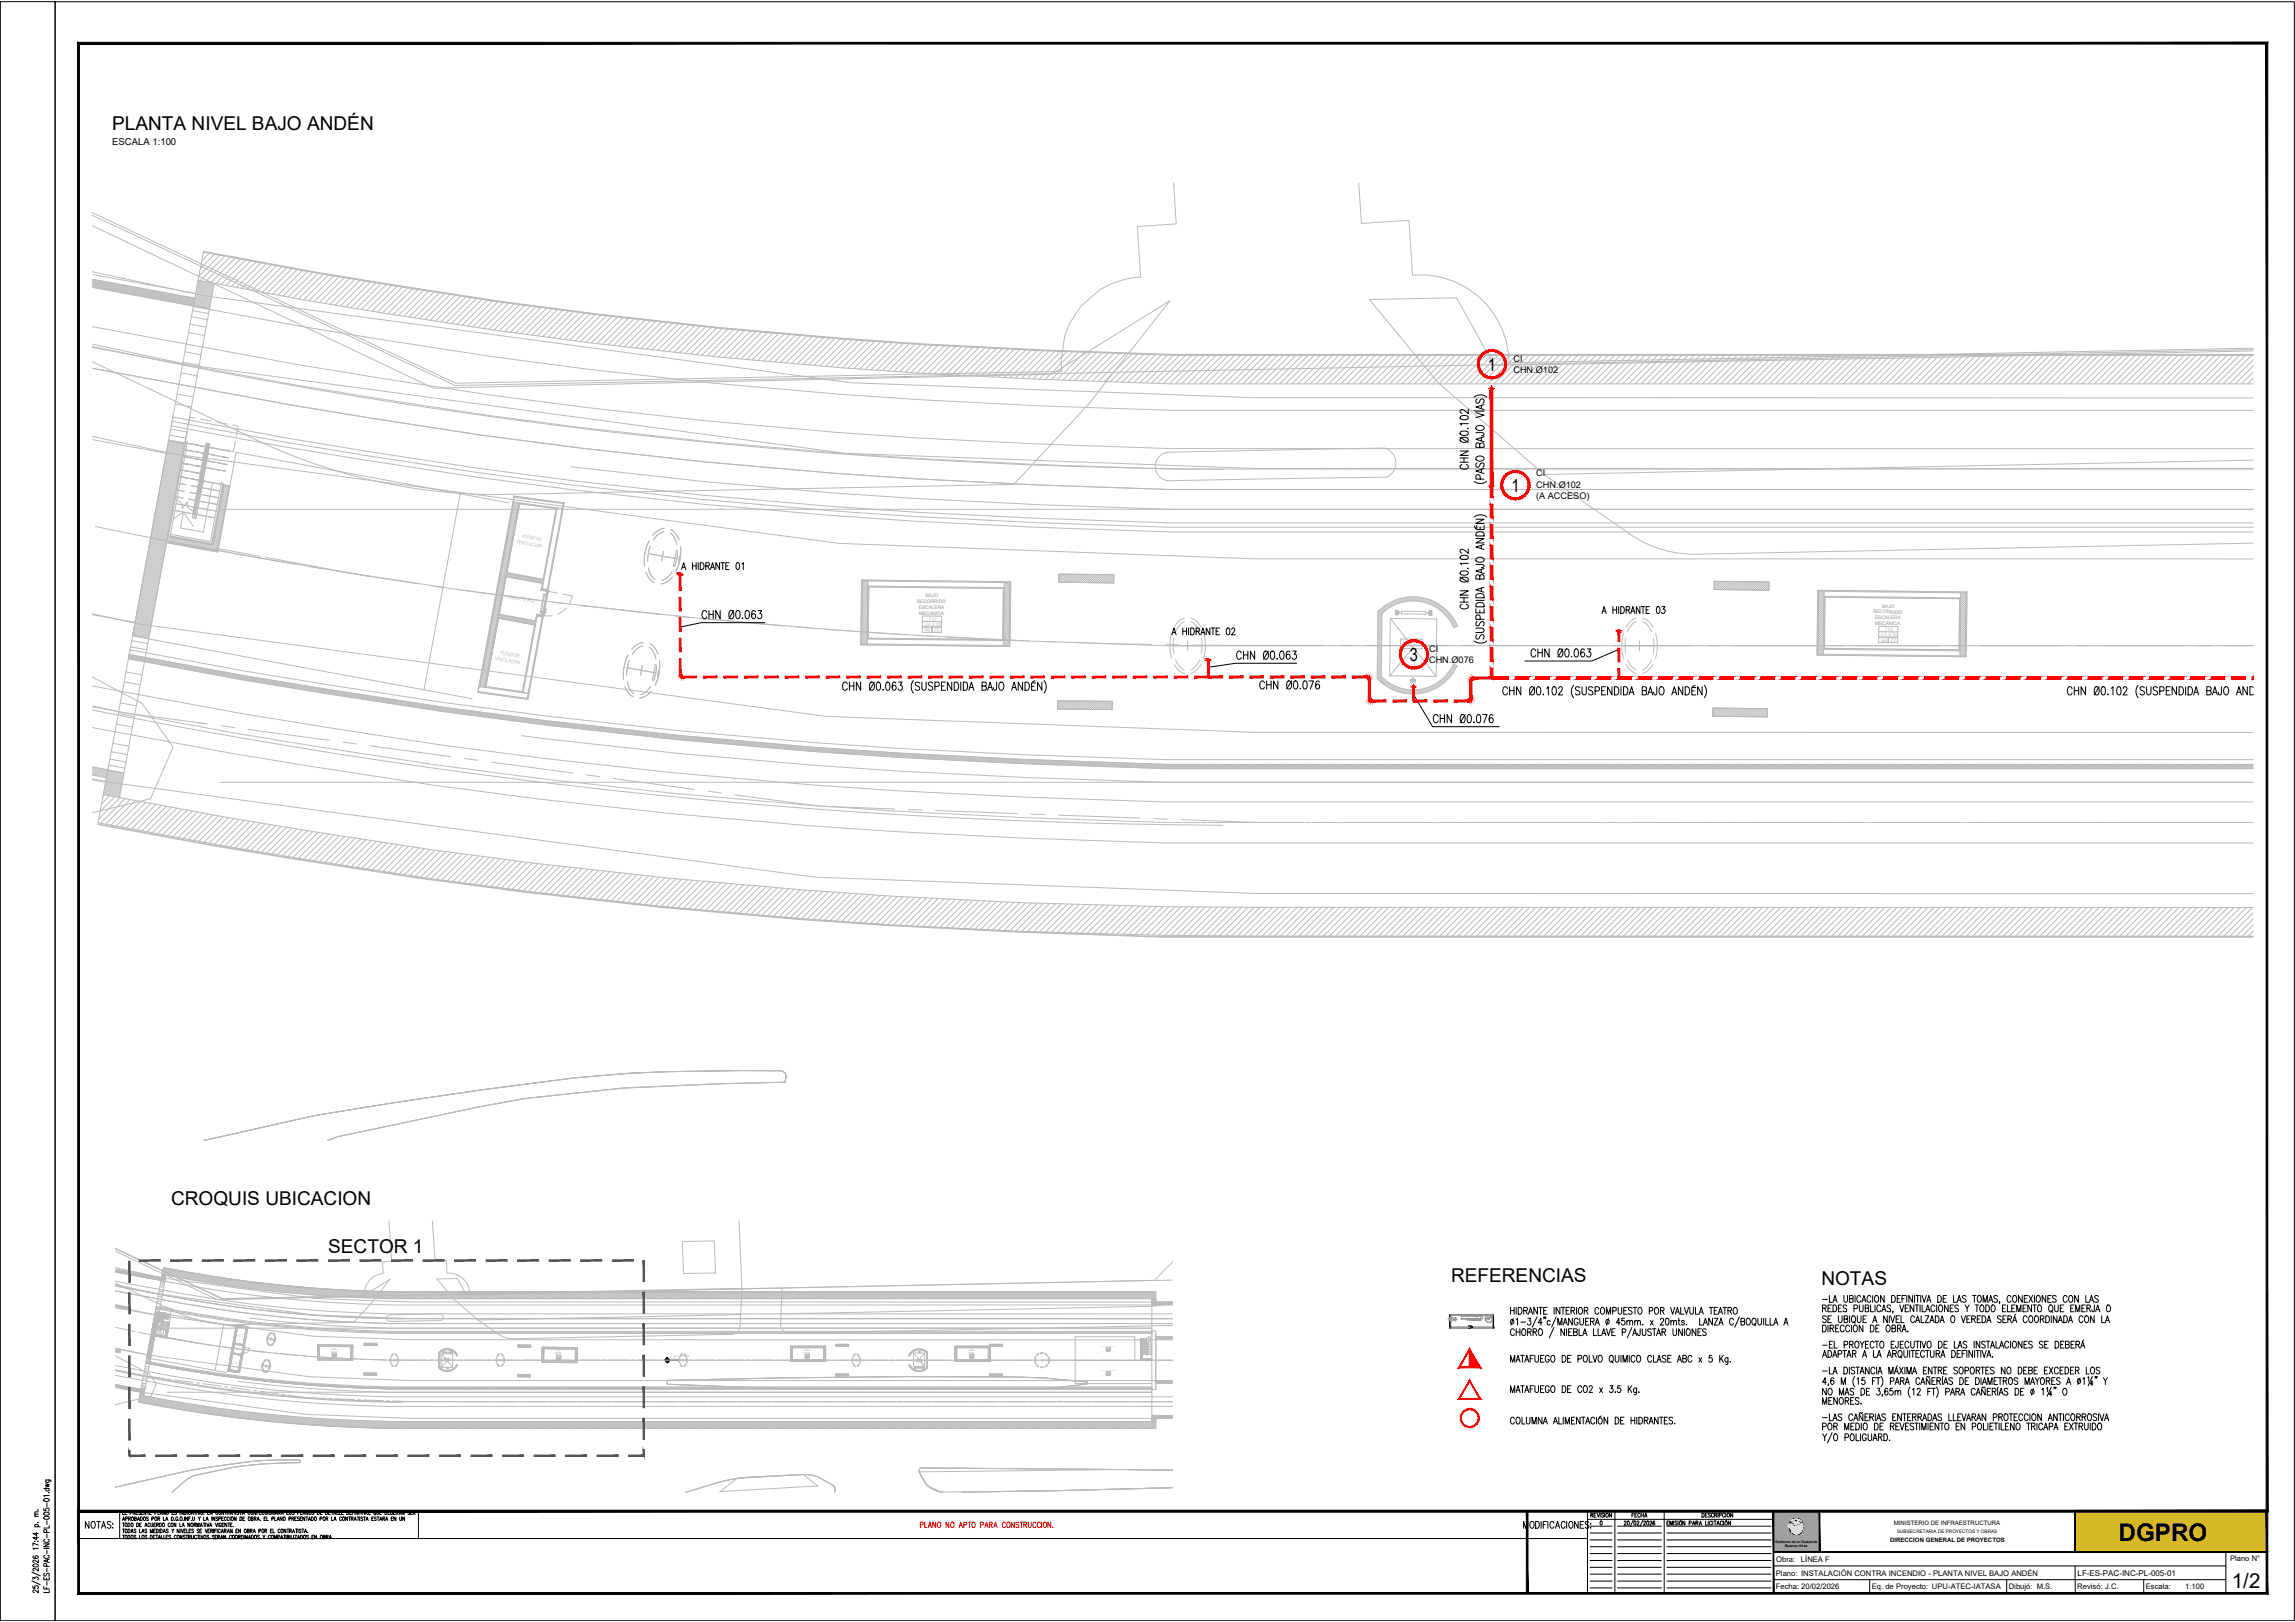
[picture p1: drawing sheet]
<svg xmlns="http://www.w3.org/2000/svg" width="841mm" height="594mm" viewBox="0 0 841 594" stroke-linecap="round" stroke-linejoin="round" font-family="sans-serif">
<defs><g id="words">
<text font-size="8.9" x="776.4" y="564.5">DGPRO</text>
<text font-size="7.5" x="817.9" y="581.5">1/2</text>
<g font-size="7">
<text x="41.1" y="47.5">PLANTA NIVEL BAJO ANDÉN</text>
<text x="62.7" y="441.4">CROQUIS UBICACION</text>
<text x="120.3" y="458.8">SECTOR 1</text>
<text x="531.7" y="469.5">REFERENCIAS</text>
<text x="667.5" y="470.5">NOTAS</text>
</g>
<g font-size="6.7">
<text x="545.3" y="135.8">1</text>
<text x="553.8" y="180.1">1</text>
<text x="516.7" y="242.1">3</text>
</g>
<g font-size="6.6">
<text x="256.1" y="227.9">CHN Ø0.063</text>
<text x="451.9" y="242.7">CHN Ø0.063</text>
<text x="559.9" y="242">CHN Ø0.063</text>
<text x="460.4" y="253.6">CHN Ø0.076</text>
<text x="523.9" y="266">CHN Ø0.076</text>
</g>
<text font-size="3.5" x="41.1" y="53.2">ESCALA 1:100</text>
<g font-size="3.4">
<text x="554.6" y="132.5">CI</text>
<text x="554.6" y="136.6">CHN.Ø102</text>
<text x="563" y="174.5">CI</text>
<text x="563" y="178.6">CHN.Ø102</text>
<text x="562.9" y="182.6">(A ACCESO)</text>
<text x="523.7" y="238.8">CI</text>
<text x="523.7" y="242.9">CHN.Ø076</text>
</g>
<text font-size="2.9" x="761.4" y="577.1">LF-ES-PAC-INC-PL-005-01</text>
<g font-size="2.8">
<text x="650.9" y="572.1">Obra:</text>
<text x="660" y="572.1">LÍNEA F</text>
<text x="817.2" y="571.7">Plano N°</text>
<text x="650.8" y="577.1">Plano: INSTALACIÓN CONTRA INCENDIO - PLANTA NIVEL BAJO ANDÉN</text>
<text x="650.8" y="582.1">Fecha: 20/02/2026</text>
<text x="685.9" y="582.1">Eq. de Proyecto: UPU-ATEC-IATASA</text>
<text x="736.1" y="582.1">Dibujó: M.S.</text>
<text x="761.2" y="582.1">Revisó: J.C.</text>
<text x="786.3" y="582.1">Escala:</text>
<text x="800.8" y="582.1">1:100</text>
</g>
<g font-size="2.2">
<text x="694.1" y="558.7">MINISTERIO DE INFRAESTRUCTURA</text>
<text x="692.7" y="564.7">DIRECCION GENERAL DE PROYECTOS</text>
</g>
<text font-size="2.1" fill="#bababa" x="513.8" y="236.5" transform="rotate(1 513.8 236.5)">ASC-02</text>
<g font-size="1.7" fill="#bababa">
<text x="189.3" y="198.9" transform="rotate(10 189.3 198.9)">VENTILACION</text>
<text x="185.8" y="219" transform="rotate(11 185.8 219)">GABINETE PDA</text>
<text x="336" y="220.9" transform="rotate(1 336 220.9)">RECORRIDO</text>
<text x="339.3" y="218.8" transform="rotate(1 339.3 218.8)">BAJO</text>
<text x="336.7" y="225.1" transform="rotate(1 336.7 225.1)">MECANICA</text>
<text x="336.8" y="223" transform="rotate(1 336.8 223)">ESCALERA</text>
<text x="340.3" y="227.3" transform="rotate(1 340.3 227.3)">712</text>
<text x="686.4" y="224.6" transform="rotate(1 686.4 224.6)">RECORRIDO</text>
<text x="687.2" y="226.8" transform="rotate(1 687.2 226.8)">ESCALERA</text>
<text x="689.7" y="222.5" transform="rotate(1 689.7 222.5)">BAJO</text>
<text x="338.8" y="231.3" transform="rotate(1 338.8 231.3)">S6</text>
<text x="338.9" y="229.3" transform="rotate(1 338.9 229.3)">C4 2.95</text>
<text x="342.4" y="231.3" transform="rotate(1 342.4 231.3)">Z2</text>
<text x="687.2" y="228.9" transform="rotate(1 687.2 228.9)">MECANICA</text>
<text x="689.3" y="233.1" transform="rotate(1 689.3 233.1)">C4 2.95</text>
<text x="690.8" y="231.1" transform="rotate(1 690.8 231.1)">712</text>
<text x="689.2" y="235" transform="rotate(1 689.2 235)">S6</text>
<text x="692.8" y="235.1" transform="rotate(1 692.8 235.1)">Z2</text>
</g>
<text font-size="1.7" x="695.2" y="561.5">SUBSECRETARIA DE PROYECTOS Y OBRAS</text>
<g font-size="1.3">
<text x="650.5" y="565.2">Gobierno de la Ciudad de</text>
<text x="654.1" y="566.7">Buenos Aires</text>
</g>
<g font-size="1.2" fill="#bababa">
<text x="245.4" y="496.9">N. BAJO ANDÉN</text>
<text x="245.4" y="498">-3.26</text>
</g>
<g font-size=".5" fill="#bababa">
<text x="421.1" y="489.7" transform="rotate(90 421.1 489.7)">ESP-09</text>
<text x="162.9" y="498.2">ASC-02</text>
<text x="336" y="498.4">ASC-02</text>
</g>
<g font-size=".4" fill="#bababa">
<text x="86.8" y="489.3" transform="rotate(10 86.8 489.3)">VENTILACION</text>
<text x="418.9" y="489.8" transform="rotate(90 418.9 489.8)">1</text>
<text x="418.9" y="490.4" transform="rotate(90 418.9 490.4)">2</text>
<text x="86" y="494" transform="rotate(10 86 494)">GABINETE PDA</text>
<text x="121.2" y="494.5" transform="rotate(1 121.2 494.5)">RECORRIDO</text>
<text x="121.4" y="495.5" transform="rotate(1 121.4 495.5)">MECANICA</text>
<text x="121.4" y="495" transform="rotate(1 121.4 495)">ESCALERA</text>
<text x="121.9" y="497">S6</text>
<text x="121.9" y="496.5" transform="rotate(2 121.9 496.5)">C4 2.95</text>
<text x="122" y="494">BAJO</text>
<text x="122.7" y="497">Z2</text>
<text x="203.6" y="496.4">MECANICA</text>
<text x="204.1" y="497.9">S6</text>
<text x="204.2" y="494.9">BAJO</text>
<text x="294.5" y="495">RECORRIDO</text>
<text x="294.7" y="495.4">ESCALERA</text>
<text x="294.7" y="495.9">MECANICA</text>
<text x="295.2" y="497.4">S6</text>
<text x="295.2" y="496.9">C4 2.95</text>
<text x="295.3" y="494.5">BAJO</text>
<text x="295.5" y="496.5">712</text>
<text x="296" y="497.4">Z2</text>
<text x="355" y="495.9">MECANICA</text>
<text x="355.4" y="497.4">S6</text>
<text x="355.5" y="494.5">BAJO</text>
<text x="356.3" y="497.4">Z2</text>
<text x="403.2" y="493.4">POZO DE BOMBEO DE NAPA</text>
<text x="405.5" y="494.8">S6</text>
<text x="405.6" y="494.3">C4 2.95</text>
<text x="405.8" y="493.9">701</text>
<text x="406.4" y="494.8">Z2</text>
<text x="84.9" y="499.4" transform="rotate(10 84.9 499.4)">VENTILACION</text>
<text x="403.2" y="502.2">SALA DE TANQUE CISTERNA</text>
<text x="405.8" y="502.7">127</text>
</g>
</g></defs>
<!-- layer: EST PACIFICO-INC|0-ENTORNO -->
<g fill="none" stroke="#bababa" stroke-width=".37">
<path d="M33.9 78.9l132.9 62.3 658.9-13.2M430.1 67l.9 15-14.2 .9 1.2 18.5-4.7 .6-5.9 1.9-4.2 2.1-7 6.1-4.3 6.4-1.7 4.4-1.4 9.2 .3 3.9-222.1 4.3-133.1-62.4M497.9 67l1 14.8 17.4-1.1 1.4 20.1a32.4 32.4 0 0 1 35.3 32.1l272.7-5.4M33.9 82.7l124.9 59.5 226.7-5.2 43.2-26.8-29.8 37.8-27.4 29.4-190.6 3.8a206.4 206.4 0 0 1-92.6-22.8l-54.4-25.9M501.8 109.7l25.2 30.4 38.9 33.7M501.9 109.7l31.8-.6 13.8 24.7 278.2-5.3M33.9 126l36 7.8 240 32.2 150.3 5.6h365.5M553 132.9h.1M428.6 165.6l78.6-1.5a5.6 5.6 0 0 1 4.3 5 5.6 5.6 0 0 1-3.4 5.7l-80.2 1.3M428.6 165.6a5.3 5.3 0 0 0-5.2 4.9 5.3 5.3 0 0 0 4.5 5.6M565.9 173.8l31.4 21.8a41.3 41.3 0 0 0 25 7.4M825.7 168.5l-259.8 5.3"/>
<path d="M825.7 198.9l-203.4 4.1M33.9 248l18.1 9.6 11.5 16-8.3 19-21.3 5.1M74.5 417.8l40.9-9.2 30.4-4.9 30.4-4.5a545.2 545.2 0 0 1 95.7-7.1l14.7 .1 1.1 .8 .4 1.2-.4 2.2-24.9 .6-34.4 1.5-36.1 3.9-17.1 3.1-51.6 10.9-3.5 1.4M74.5 417.8l40.9-9.2 30.4-4.9 30.4-4.5a545.9 545.9 0 0 1 95.7-7.1l14.6 .1 1.2 .8 .4 1.2-.4 2.2-24.9 .6-34.4 1.5-36 3.9-17.2 3.1-51.6 10.9-3.6 1.4 3.6-1.4 51.6-10.9 17.2-3.1 36-3.9 34.4-1.5 24.9-.6 .4-2.2-.4-1.2-1.2-.8a613.6 613.6 0 0 0-110.3 7l-30.4 4.5-30.4 4.9zM42.3 458.3l37.4 17.8 53.1-1.3 10.2-6.3-7 8.9-6.5 6.9-44.7 .9a48.4 48.4 0 0 1-21.7-5.3l-20.8-9.9M42.3 457.4l39.2 18.4 348.2-6.9M142.5 447.2l1 14.7-3.3 .2 .3 4.4a7.2 7.2 0 0 0-6.8 8.1l-52.1 1-39.3-18.4M158.5 447.2l.9 14.7 4.1-.3 .3 4.7a7.6 7.6 0 0 1 8.3 7.6l99.8-2-1.1-24.7M250 454.7l11.7-.2 .6 11.7-11.8 .2zM42.3 470.5l16.5 3.6 56.3 7.5 35.3 1.4h279.3M271.9 471.9l-.7 13.8M286.6 471.8l-.6 13.4a3.2 3.2 0 0 0 3.6 3l140.1-2.7"/>
<path d="M429.7 477.4l-6.8 1-136.7 2.8M429.7 462.2l-6.6 6.7-252.2 5.2-3.3-5.8-7.5 .1 5.9 7.1 9.1 8M42.3 496.6l12.3 6.5 2.7 3.8-2 4.5-13 3M161.4 481.2l-18.4 .4M161.4 481.2a1.34 1.34 0 0 1 1 1.2 1.34 1.34 0 0 1-.8 1.3l-18.8 .3a1.25 1.25 0 0 1-1.1-1.3 1.25 1.25 0 0 1 1.3-1.2M175.1 483.5l7.4 5.1M182.6 488.6a9.6 9.6 0 0 0 5.8 1.7l79.7-1.6M271.2 485.7a3.2 3.2 0 0 1-3.1 3M271.4 481.5l-96.3 2M244.6 505.8l.3-.2a2680.1 2680.1 0 0 1 137.5-.9l16 1.5-.1 .7-13.9 1.7-30.4 .2-66.9-.2-42.5-1.6-.2-.8zM244.6 505.8l.3-.2a2771.5 2771.5 0 0 1 137.5-.9l16 1.5-.1 .7-13.9 1.7-30.4 .2-66.9-.2-42.5-1.6-.2-.8zM429.7 538.5l-18.4-.3-74.5 .9 3 5 5.1 2.4 42.3-.5 42.5-1.1"/>
<path d="M429.7 538.5l-92.4-.9-.5 1a10.9 10.9 0 0 0 5.4 7l3.3 .9M429.7 538.5l-92.4-.9-.5 1a10.8 10.8 0 0 0 6.7 7.6l2 .3M42.3 544.7l27.2-6.1a276.6 276.6 0 0 1 30.2-3.8l9.9-.1 .4 .5-.1 .5a130.8 130.8 0 0 0-39.8 5.2 32.5 32.5 0 0 0-7 5.6 26.1 26.1 0 0 1 8.3-6.1 139.4 139.4 0 0 1 38.5-4.7v-.8a123.4 123.4 0 0 0-26.2 1.5l-14.2 2.2zM251.2 546.5a94.6 94.6 0 0 1 22.7-5.4l22.2-1 3.4 .7 5.7 3.2a2.06 2.06 0 0 1 .6 2.5M263.8 546.3l6.2-4.8 24.4-1.4 5.3 4.2zM429.7 544.9l-42.5 1.1-35 .5M429.7 544.9l-42.5 1.1-34.6 .5"/>
</g>
<!-- layer: EST PACIFICO-INC|0-TUNEL -->
<g fill="none" stroke="#bababa" stroke-width=".37">
<path d="M33.9 99.5l41 8.8 237 31.9 148.3 5.5h365.5M33.9 159.9l29.7 6.4 243.9 32.7 152.7 5.7h365.5M34.9 192.8l29.4 5.9M69.3 199.7l4.9 .8M79.1 201.5l29.5 5.2M113.6 207.5l4.9 .9M123.4 209.2l29.7 4.6M158 214.5l5 .7M167.9 215.9l29.8 4M33.9 224.8l17.5 3.8 251.4 33.8 157.4 5.8 365.5 .1M202.6 220.5l5 .6M212.6 221.7l29.8 3.4"/>
<path d="M247.4 225.6l4.9 .5M257.3 226.5l29.9 2.7M292.1 229.7l5 .4M302.1 230.4l30 2.1M337.1 232.8l5 .3M347 233.4l30 1.4M382 234.9l5 .2M392 235.3l30 .8M427 236.1l5 .1M437 236.3l48.5 .1M490.6 236.4h5M500.5 236.4h30"/>
<path d="M535.6 236.4h5M545.5 236.4h30M590.5 236.4h30M625.6 236.4h5M635.6 236.4h29.9M670.5 236.4h5.1M680.6 236.4h29.9M715.5 236.4h5.1M725.6 236.4h29.9M760.5 236.4h5.1M770.6 236.4h29.9M805.5 236.4h5.1"/>
<path d="M815.6 236.4h10.1M33.9 258.6l11.2 2.4 31 4.1M81 265.8l5 .7M91 267.2l29.7 4M125.6 271.8l5 .7M135.6 273.1l29.7 4M170.2 277.8l5 .7M180.2 279.2l29.7 3.9M33.9 285.2l6.2 1.3 258.3 34.7 161.8 6.1h365.5M214.8 283.8l5 .7M224.7 285.1l29.8 4.1M259.5 289.8l4.9 .7"/>
<path d="M269.4 291.1l31 4.2 27.4 1M332.8 296.5l5 .2M342.8 296.9l30 1.1M377.8 298.2l5 .1M387.8 298.5l29.9 1.1M422.7 299.8l5 .2M432.7 300.2l27.5 1h17.4M482.6 301.2h5M492.6 301.2h30M527.6 301.2h5M537.6 301.2h44.9M587.5 301.2h5"/>
<path d="M597.5 301.2l30 .1M632.5 301.3h5M642.5 301.3h30M677.5 301.3h5M687.5 301.3h30M722.5 301.3h5M732.5 301.3h30M767.5 301.3h5M777.5 301.3h48.2M42.3 464.2l17.7 3.9 55.6 7.5 34.8 1.3h279.3M42.3 478.5l15 3.2 57.2 7.7 35.9 1.3h279.3M42.3 486.1l4.9 1.1"/>
<path d="M42.3 493.7l12.1 2.6 59 7.9 37 1.4h279.3M48.3 487.4l1.1 .3M50.6 487.9l6.9 1.4M58.6 489.5l1.2 .2M61 490l6.9 1.2M69 491.4l1.2 .2M71.3 491.8l7 1.1M79.5 493l1.1 .2M81.8 493.3l7 1M89.9 494.4l1.2 .2M92.2 494.7l7.1 .8M100.4 495.6l1.2 .1"/>
<path d="M102.7 495.8l7.1 .7M111 496.5l1.1 .2M113.3 496.8l7 .4M121.5 497.3l1.1 .1M123.8 497.4l7.1 .4M132 497.8l1.2 .1M134.4 497.9l7 .2M142.6 498.1h1.1M144.9 498.1l11.4 .1M157.5 498.2h1.2M159.8 498.2h7.1M168 498.2h1.2"/>
<path d="M170.4 498.2h7M178.6 498.2h1.1M180.9 498.2h7.1M189.1 498.2h1.2M191.5 498.2h7M199.7 498.2h1.2M202.1 498.2h7M210.3 498.2h1.2M212.6 498.2h7.1M220.8 498.2h1.2M223.2 498.2h7M231.4 498.2h1.1"/>
<path d="M233.7 498.2h7M241.9 498.2h1.2M244.3 498.2h7M252.5 498.2h1.2M254.8 498.2h7.1M263.1 498.2h1.1M265.4 498.2h7.1M273.6 498.2h1.2M276 498.2h7M284.2 498.2h1.1M286.5 498.2h7M294.7 498.2h1.2"/>
<path d="M297.1 498.2h7M305.3 498.2h1.2M307.6 498.2h7.1M315.8 498.2h1.2M318.2 498.2h7M326.4 498.2h1.2M328.8 498.2h7M337 498.2h1.1M339.3 498.2h7M347.5 498.2h1.2M349.8 498.2h7.1M358.1 498.2h1.1"/>
<path d="M360.4 498.2h7.1M368.6 498.2h1.2M371 498.2h7M379.2 498.2h1.2M381.6 498.2h7M389.8 498.2h1.1M392.1 498.2h7M400.3 498.2h1.2M402.6 498.2h7.1M410.8 498.2h1.2M413.2 498.2h7M421.4 498.2h1.2"/>
<path d="M423.8 498.2h5.9M42.3 501.7h.1M42.3 507.9l9.5 2 60.6 8.1 38 1.5h279.3M43.5 501.9l1.1 .2M45.8 502.4l7.2 1.5 7.2 1M61.4 505.1l1.2 .1M63.7 505.4l7 .9M71.9 506.4l1.1 .2M74.2 506.8l7 .9M82.3 507.9l1.2 .1M84.7 508.2l7 .9M92.8 509.3l1.1 .2"/>
<path d="M95.1 509.6l7 .9M103.3 510.7l1.1 .2M105.6 511l7.3 1 6.4 .2M120.5 512.2l1.1 .1M122.8 512.3l7 .3M131 512.7h1.2M133.3 512.8l7.1 .2M141.6 513.1h1.1M143.9 513.1l10.5 .2M155.6 513.3h1.2M157.9 513.3h7.1M166.2 513.3h1.1"/>
<path d="M168.5 513.4h10.6M180.2 513.4h1.2M182.6 513.4h7M190.8 513.4h1.1M193.1 513.4h7.1M201.3 513.4h1.2M203.7 513.4h7M211.9 513.4h1.2M214.2 513.4h7.1M222.5 513.4h1.1M224.8 513.4h12.9M238.9 513.4h1.1"/>
<path d="M241.2 513.4h7M249.4 513.4h1.2M251.8 513.4h7M260 513.4h1.2M262.3 513.4h7.1M270.6 513.4h1.1M272.9 513.4h7.1M281.1 513.4h1.2M283.5 513.4h12.9M297.5 513.4h1.2M299.9 513.4h7M308.1 513.4h1.1"/>
<path d="M310.4 513.4h7.1M318.6 513.4h1.2M321 513.4h7M329.2 513.4h1.2M331.6 513.4h7M339.8 513.4h1.2M342.1 513.4h12.9M356.2 513.4h1.2M358.5 513.4h7M366.7 513.4h1.2M369.1 513.4h7M377.3 513.4h1.2"/>
<path d="M379.6 513.4h7.1M387.9 513.4h1.1M390.2 513.4h7.1M398.4 513.4h1.2M400.8 513.4h12.9M414.8 513.4h1.2M417.2 513.4h7M425.4 513.4h1.2M427.7 513.4h2"/>
</g>
<!-- layer: EST PACIFICO-INC|CURVAS -->
<path d="M33.9 126.9a2029.9 2029.9 0 0 0 414.2 44.9M33.9 260.1a2163.8 2163.8 0 0 0 414.3 42.2M42.3 470.7a478.9 478.9 0 0 0 105.2 12.3M42.3 502a502.2 502.2 0 0 0 105.2 11.6" fill="none" stroke="#bababa" stroke-width=".37"/>
<!-- layer: EST PACIFICO-INC|A-FLOR -->
<g fill="none" stroke="#bababa" stroke-width=".37">
<path d="M74.5 92.3a2010.7 2010.7 0 0 0 307.4 36.1l47.7 1.6h396.1M74.5 92a2010.9 2010.9 0 0 0 307.4 36.2l47.7 1.6h396.1M33.9 119.6l75.2 13.9a2040.5 2040.5 0 0 0 271.4 29.1l48.5 1.7h396.7M70.8 112.2a2033.3 2033.3 0 0 0 310.3 36.4l48.2 1.7h396.4M33.9 134.9a2577.2 2577.2 0 0 0 178.7 29.2 2147.6 2147.6 0 0 0 216.2 15.2h396.9M33.9 127.3l.8 .1M34.9 127.5h.3M35.4 127.6l1.5 .2M37.1 127.9h.3M37.6 128l1.5 .2M39.3 128.3h.3M39.8 128.4l1.5 .3"/>
<path d="M41.6 128.7h.2M42 128.8l1.5 .2M43.8 129.1h.2M44.3 129.2l1.4 .3M46 129.5l.2 .1M46.5 129.6l1.5 .3M48.2 129.9l.2 .1M48.7 130l1.5 .3M50.4 130.3l.3 .1M50.9 130.4l1.5 .3M52.6 130.7l.3 .1M53.1 130.8l1.5 .3"/>
<path d="M54.8 131.2h.3M55.3 131.2l1.5 .3M57.1 131.5l.2 .1M57.5 131.6l1.5 .3M59.3 132h.2M59.7 132.1l1.5 .2M61.5 132.4h.2M62 132.5l1.5 .2M63.7 132.8h.2M64.2 132.9l1.5 .3M65.9 133.2h.2M66.4 133.3l1.5 .2"/>
<path d="M68.1 133.6l.3 .1M68.6 133.7l1.5 .3M70.3 134h.3M70.8 134.1l1.5 .3M72.5 134.4l.3 .1M73 134.5l1.5 .3M74.8 134.8h.2M75.2 134.9l1.5 .3M77 135.2l.2 .1M77.5 135.3l1.4 .3M79.2 135.7h.2M79.7 135.7l1.5 .3"/>
<path d="M81.4 136l.2 .1M81.9 136.1l1.5 .3M83.6 136.5h.3M84.1 136.5l1.5 .3M85.8 136.9h.3M86.3 137l1.5 .2M88 137.3h.3M88.5 137.3l1.5 .3M90.3 137.7h.2M90.7 137.8l1.5 .2M92.5 138.1h.2M92.9 138.2l1.5 .2"/>
<path d="M94.7 138.5h.2M95.2 138.6l1.4 .3M96.9 138.9l.2 .1M97.4 139l1.4 .2M99.1 139.3l.2 .1M99.6 139.4l1.4 .3M101.3 139.7l.3 .1M101.8 139.8l1.5 .3M103.5 140.1l.3 .1M104 140.2l1.5 .3M105.7 140.5l.3 .1M106.2 140.6l2.5 .5"/>
<path d="M109 141.1l.2 .1M109.5 141.2l1.4 .2M111.2 141.5h.2M111.7 141.5l1.5 .3M113.4 141.8l.3 .1M113.9 141.9l1.5 .3M115.6 142.2l.3 .1M116.1 142.3l1.5 .2M117.9 142.6h.2M118.3 142.6l1.5 .3M120.1 142.9l.2 .1M120.6 143l1.4 .3"/>
<path d="M122.3 143.3l.2 .1M122.8 143.4l1.4 .2M124.5 143.7h.3M125 143.7l1.5 .3M126.7 144l.3 .1M127.2 144.1l1.5 .3M128.9 144.4h.3M129.5 144.5l1.4 .2M131.1 144.8h.3M131.7 144.8l1.4 .3M133.4 145.1l.2 .1M133.9 145.2l1.4 .2"/>
<path d="M135.6 145.5h.2M136.1 145.6l1.9 .3M138.3 145.9h.3M138.8 146l1.5 .2M140.5 146.3h.3M141 146.3l1.5 .3M142.7 146.6l.3 .1M143.3 146.7l1.4 .2M145 147h.2M145.5 147l1.4 .2M147.2 147.3h.2M147.7 147.4l1.5 .2"/>
<path d="M149.4 147.6l.3 .1M149.9 147.7l1.5 .2M151.6 148h.3M152.1 148.1l1.5 .2M153.9 148.3l.2 .1M154.3 148.4l1.5 .2M156.1 148.6l.2 .1M156.6 148.7l1.5 .2M158.3 149h.3M158.8 149.1l1.5 .2M160.5 149.3l.3 .1M161 149.4l1.5 .2"/>
<path d="M162.8 149.7h.2M163.3 149.7l1.5 .3M165 150h.2M165.5 150.1l1.5 .2M167.2 150.3l.3 .1M167.7 150.4l1.5 .3M169.4 150.7h.3M169.9 150.8l1.5 .2M171.7 151.1h.2M172.2 151.1l1.5 .3M173.9 151.4h.2M174.4 151.4l1.5 .3"/>
<path d="M176.1 151.7l.3 .1M176.6 151.8l1.8 .3M178.7 152.1h.2M179.2 152.2l1.5 .2M180.9 152.4h.3M181.4 152.5l1.5 .2M183.2 152.7h.2M183.6 152.8l1.6 .1M185.4 153h.2M185.9 153l1.5 .2M187.6 153.3h.3M188.1 153.3l1.5 .2"/>
<path d="M189.9 153.6h.2M190.4 153.6l1.5 .2M192.1 153.9h.2M192.6 153.9l1.5 .2M194.3 154.1l.3 .1M194.8 154.2l1.5 .2M196.6 154.4l.2 .1M197.1 154.5l1.4 .2M198.8 154.7l.2 .1M199.3 154.8l1.4 .2M201 155h.3M201.5 155.1l1.5 .2"/>
<path d="M203.2 155.3h.3M203.8 155.4l1.4 .2M205.5 155.6h.2M206 155.7l1.5 .2M207.7 155.9h.2M208.2 156l1.5 .2M209.9 156.2h.3M210.4 156.3l1.5 .1M212.2 156.5h.2M212.6 156.6l2 .2M214.9 156.8l.2 .1M215.4 156.9l1.5 .1"/>
<path d="M217.1 157.1h.3M217.6 157.1l1.5 .2M219.4 157.3h.2M219.8 157.4l1.6 .1M221.6 157.6h.2M222.1 157.6l1.5 .2M223.8 157.8h.3M224.3 157.9l1.5 .1M226.1 158l.2 .1M226.6 158.1l1.4 .2M228.3 158.3h.3M228.8 158.3l1.5 .2"/>
<path d="M230.5 158.6h.3M231.1 158.6l1.4 .2M232.8 158.8h.2M233.3 158.8l1.5 .2M235 159.1h.2M235.5 159.1l1.5 .2M237.2 159.3h.3M237.7 159.4l1.5 .1M239.5 159.5l.2 .1M240 159.6l1.5 .2M241.7 159.8h.3M242.2 159.9l1.5 .1"/>
<path d="M67.9 162.2l.1 .1M68.6 162.4l6.7 1.2M75.9 163.7h.1M209.2 170.9a2019.9 2019.9 0 0 0 170.3 13.9l49.1 1.7h397.1M244 160l.2 .1M244.4 160.1l1.6 .1M246.2 160.3h.2M246.7 160.3l1.5 .2M248.4 160.5h.3M248.9 160.6l1.5 .2M250.7 160.8h.2M251.2 160.8l1.4 .2"/>
<path d="M252.9 161.1h.3M253.4 161.1l1.5 .2M255.1 161.3h.3M255.7 161.3l1.4 .2M257.4 161.5l.2 .1M257.9 161.6l1.9 .2M260.1 161.8h.2M260.6 161.9l1.4 .1M262.3 162h.3M262.8 162l1.5 .2M264.5 162.2h.3M265 162.2l1.5 .2"/>
<path d="M266.8 162.4h.2M267.3 162.4l1.5 .2M269 162.6h.3M269.5 162.6l1.5 .1M271.3 162.8h.2M271.8 162.8l1.5 .2M273.5 163h.3M274 163l1.5 .2M275.8 163.2h.2M276.3 163.2l1.4 .1M278 163.4h.3M278.5 163.4l1.5 .1"/>
<path d="M280.2 163.6h.3M280.8 163.6l1.4 .2M282.5 163.8h.2M283 163.8l1.5 .1M284.7 164h.3M285.2 164l1.5 .1M287 164.1l.2 .1M287.4 164.2l1.6 .2M289.2 164.4h.2M289.7 164.4l1.5 .1M291.5 164.6h.2M291.9 164.6l1.6 .1"/>
<path d="M293.7 164.7l.2 .1M294.2 164.8l1.5 .1M295.9 164.9l.3 .1M296.4 165l1.5 .1M298.2 165.2h.2M298.7 165.2l1.4 .1M300.4 165.3l.3 .1M300.9 165.4l1.5 .1M302.6 165.5l.3 .1M303.1 165.6l1.5 .1M304.9 165.7h.2M305.4 165.8l1.8 .1"/>
<path d="M307.5 165.9l.2 .1M308 166l1.5 .1M309.7 166.1h.3M310.2 166.1l1.5 .1M312 166.3h.2M312.5 166.3l1.4 .1M314.2 166.4h.3M314.7 166.4l1.5 .2M316.4 166.6h.3M316.9 166.6l1.5 .1M318.7 166.7h.2M319.2 166.7l1.5 .1"/>
<path d="M320.9 166.8l.3 .1M321.4 166.9l1.5 .1M323.2 167h.2M323.7 167.1h1.5M325.4 167.2h.3M325.9 167.2l1.5 .1M327.7 167.3l.2 .1M328.2 167.4h1.4M329.9 167.5h.3M330.4 167.5l1.5 .1M332.1 167.6l.3 .1M332.7 167.7l1.4 .1"/>
<path d="M334.4 167.8h.2M334.9 167.8l2.5 .2M337.7 168h.2M338.2 168l1.5 .1M339.9 168.1h.3M340.4 168.1l1.5 .1M342.2 168.2h.2M342.7 168.2l1.5 .1M344.4 168.3h.3M344.9 168.3l1.5 .1M346.7 168.4l.2 .1M347.2 168.5h1.5"/>
<path d="M348.9 168.5h.3M349.4 168.6h1.5M351.2 168.7h.2M351.7 168.7l1.4 .1M353.4 168.8h.3M353.9 168.8l1.5 .1M355.6 168.9h.3M356.2 168.9l1.5 .1M357.9 169h.2M358.4 169l1.5 .1M360.2 169.1h.2M360.6 169.1l1.6 .1"/>
<path d="M362.4 169.2h.3M362.9 169.3h1.5M364.7 169.3h.2M365.2 169.3l1.4 .1M366.9 169.4l.3 .1M367.4 169.5l1.5 .1M369.1 169.6h.3M369.7 169.6h1.4M371.4 169.7h.2M371.9 169.7l1.5 .1M373.6 169.8h.3M374.1 169.8l1.5 .1"/>
<path d="M375.9 169.9h.2M376.4 169.9l1.5 .1M378.1 170h.3M378.6 170l3 .2M381.9 170.2h.2M382.4 170.2h1.5M384.2 170.3h.2M384.6 170.3h1.6M386.4 170.3l.3 .1M386.9 170.4h1.5M388.7 170.4h.2M389.2 170.4l1.5 .1"/>
<path d="M390.9 170.5h.3M391.4 170.5l1.5 .1M393.1 170.6h.3M393.7 170.6l1.4 .1M395.4 170.7h.2M395.9 170.7h1.5M397.6 170.7h.3M398.1 170.7l1.5 .1M399.9 170.8h.2M400.4 170.8l1.5 .1M402.1 170.9h.3M402.6 170.9l1.6 .1"/>
<path d="M404.4 171h.2M404.9 171h1.5M406.7 171h.2M407.1 171l1.5 .1M408.9 171.1h.3M409.4 171.1l1.5 .1M411.1 171.2h.3M411.6 171.2l1.5 .1M413.4 171.3h.2M413.9 171.3h1.5M415.6 171.3l.3 .1M416.1 171.4h1.5"/>
<path d="M417.9 171.4h.2M418.4 171.5h1.5M420.1 171.5h.3M420.6 171.5l1.5 .1M422.4 171.6h.2M422.9 171.6l1.5 .1M424.6 171.7h.3M425.1 171.7h1.5M426.9 171.8h.2M427.4 171.8h3.3M430.9 171.8h.3M431.4 171.8h1.5"/>
<path d="M433.2 171.8h.2M433.7 171.8h1.5M435.4 171.8h.3M435.9 171.8h1.5M437.7 171.8h.2M438.1 171.8h1.6M439.9 171.8h.3M440.4 171.8h1.5M442.2 171.8h.2M442.7 171.8h1.5M444.4 171.8h.3M444.9 171.8h1.5"/>
<path d="M446.7 171.8h.2M447.2 171.8h1.4M448.9 171.8h.3M449.4 171.8h1.5M451.1 171.8h.3M451.7 171.8h1.5M453.4 171.8h.3M453.9 171.8h1.5M455.7 171.8h.2M456.2 171.8h1.5M457.9 171.8h.3M458.4 171.8h3.7"/>
<path d="M462.3 171.8h.3M462.8 171.8h1.5M464.6 171.8h.2M465.1 171.8h1.5M466.8 171.8h.3M467.3 171.8h1.5M469.1 171.8h.2M469.6 171.8h1.4M471.3 171.8h.3M471.8 171.8h1.5M473.5 171.8h.3M474 171.8h1.6"/>
<path d="M475.8 171.8h.2M476.3 171.8h1.5M478.1 171.8h.2M478.5 171.8h1.6M480.3 171.8h.3M480.8 171.8h1.5M482.6 171.8h.2M483.1 171.8h1.4M484.8 171.8h.3M485.3 171.8h1.5M487 171.8h.3M487.6 171.8h1.4"/>
<path d="M489.3 171.8h.2M489.8 171.8h1.5M491.6 171.8h.2M492 171.8h1.6M493.8 171.8h.3M494.3 171.8h1.5M496.1 171.8h.2M496.6 171.8h1.5M498.3 171.8h.3M498.8 171.8h1.5M500.5 171.8h.3M501.1 171.8h1.4"/>
<path d="M502.8 171.8h.2M503.3 171.8h1.5M505 171.8h.3M505.5 171.8h1.6M507.3 171.8h.3M507.8 171.8h1.5M509.6 171.8h.2M510.1 171.8h1.5M511.8 171.8h.3M512.3 171.8h1.5M514.1 171.8h.2M514.6 171.8h1.4"/>
<path d="M516.3 171.8h.3M516.8 171.8h1.5M518.5 171.8h.3M519 171.8h1.6M520.8 171.8h.2M521.3 171.8h1.5M523.1 171.8h.2M523.5 171.8h1.6M525.3 171.8h.3M525.8 171.8h1.5M527.6 171.8h.2M528.1 171.8h1.4"/>
<path d="M529.8 171.8h.3M530.3 171.8h1.5M532 171.8h.3M532.6 171.8h1.4M534.3 171.8h.2M534.8 171.8h1.5M536.6 171.8h.2M537 171.8h1.6M538.8 171.8h.3M539.3 171.8h1.5M541.1 171.8h.2M541.6 171.8h1.5"/>
<path d="M543.3 171.8h.3M543.8 171.8h1.5M545.5 171.8h.3M546.1 171.8h1.4M547.8 171.8h.2M548.3 171.8h1.5M550 171.8h.3M550.5 171.8h1.6M552.3 171.8h.2M552.8 171.8h1.5M554.6 171.8h.2M555.1 171.8h1.5"/>
<path d="M556.8 171.8h.3M557.3 171.8h1.5M559.1 171.8h.2M559.6 171.8h1.4M561.3 171.8h.3M561.8 171.8h1.5M563.5 171.8h.3M564 171.8h1.6M565.8 171.8h.2M566.3 171.8h1.5M568.1 171.8h.2M568.5 171.8h1.6"/>
<path d="M570.3 171.8h.3M570.8 171.8h1.5M572.6 171.8h.2M573.1 171.8h1.4M574.8 171.8h.3M575.3 171.8h1.5M577 171.8h.3M577.6 171.8h1.4M579.3 171.8h.2M579.8 171.8h1.5M581.6 171.8h.2M582 171.8h1.6"/>
<path d="M583.8 171.8h.3M584.3 171.8h1.5M586.1 171.8h.2M586.6 171.8h1.5M588.3 171.8h.3M588.8 171.8h1.5M590.5 171.8h.3M591.1 171.8h1.4M592.8 171.8h.2M593.3 171.8h1.5M595 171.8h.3M595.5 171.8h1.6"/>
<path d="M597.3 171.8h.2M597.8 171.8h1.5M599.6 171.8h.2M600.1 171.8h1.5M601.8 171.8h.3M602.3 171.8h1.5M604.1 171.8h.2M604.6 171.8h1.4M606.3 171.8h.3M606.8 171.8h1.5M608.5 171.8h.3M609 171.8h1.6"/>
<path d="M610.8 171.8h.2M611.3 171.8h1.5M613.1 171.8h.2M613.5 171.8h1.6M615.3 171.8h.3M615.8 171.8h1.5M617.6 171.8h.2M618.1 171.8h1.4M619.8 171.8h.3M620.3 171.8h1.5M622 171.8h.3M622.6 171.8h1.4"/>
<path d="M624.3 171.8h.2M624.8 171.8h1.5M626.6 171.8h.2M627 171.8h1.6M628.8 171.8h.3M629.3 171.8h1.5M631.1 171.8h.2M631.6 171.8h1.5M633.3 171.8h.3M633.8 171.8h1.5M635.6 171.8h.2M636.1 171.8h1.4"/>
<path d="M637.8 171.8h.2M638.3 171.8h1.5M640 171.8h.3M640.5 171.8h1.6M642.3 171.8h.2M642.8 171.8h1.5M644.6 171.8h.2M645.1 171.8h1.5M646.8 171.8h.3M647.3 171.8h1.5M649.1 171.8h.2M649.6 171.8h1.4"/>
<path d="M651.3 171.8h.3M651.8 171.8h1.5M653.5 171.8h.3M654 171.8h1.6M655.8 171.8h.2M656.3 171.8h1.5M658.1 171.8h.2M658.5 171.8h1.6M660.3 171.8h.3M660.8 171.8h1.5M662.6 171.8h.2M663.1 171.8h1.4"/>
<path d="M664.8 171.8h.3M665.3 171.8h1.5M667 171.8h.3M667.6 171.8h1.4M669.3 171.8h.2M669.8 171.8h1.5M671.6 171.8h.2M672 171.8h1.6M673.8 171.8h.3M674.3 171.8h1.5M676.1 171.8h.2M676.6 171.8h1.5"/>
<path d="M678.3 171.8h.3M678.8 171.8h1.5M680.6 171.8h.2M681.1 171.8h1.4M682.8 171.8h.2M683.3 171.8h1.5M685 171.8h.3M685.5 171.8h1.6M687.3 171.8h.2M687.8 171.8h1.5M689.6 171.8h.2M690.1 171.8h1.5"/>
<path d="M691.8 171.8h.3M692.3 171.8h1.5M694.1 171.8h.2M694.6 171.8h1.4M696.3 171.8h.3M696.8 171.8h1.5M698.5 171.8h.3M699.1 171.8h1.5M700.8 171.8h.2M701.3 171.8h1.5M703.1 171.8h.2M703.5 171.8h1.6"/>
<path d="M705.3 171.8h.3M705.8 171.8h1.5M707.6 171.8h.2M708.1 171.8h1.4M709.8 171.8h.3M710.3 171.8h1.5M712 171.8h.3M712.6 171.8h1.4M714.3 171.8h.2M714.8 171.8h1.5M716.5 171.8h.3M717 171.8h1.6"/>
<path d="M718.8 171.8h.3M719.3 171.8h1.5M721.1 171.8h.2M721.6 171.8h1.5M723.3 171.8h.3M723.8 171.8h1.5M725.6 171.8h.2M726.1 171.8h1.4M727.8 171.8h.2M728.3 171.8h1.5M730 171.8h.3M730.5 171.8h1.6"/>
<path d="M732.3 171.8h.2M732.8 171.8h1.5M734.6 171.8h.2M735.1 171.8h1.5M736.8 171.8h.3M737.3 171.8h1.5M739.1 171.8h.2M739.6 171.8h1.4M741.3 171.8h.3M741.8 171.8h1.5M743.5 171.8h.3M744.1 171.8h1.5"/>
<path d="M745.8 171.8h.2M746.3 171.8h1.5M748.1 171.8h.2M748.5 171.8h1.6M750.3 171.8h.3M750.8 171.8h1.5M752.6 171.8h.2M753.1 171.8h1.4M754.8 171.8h.3M755.3 171.8h1.5M757 171.8h.3M757.6 171.8h1.4"/>
<path d="M759.3 171.8h.2M759.8 171.8h1.5M761.5 171.8h.3M762 171.8h1.6M763.8 171.8h.3M764.3 171.8h1.5M766.1 171.8h.2M766.6 171.8h1.5M768.3 171.8h.3M768.8 171.8h1.5M770.6 171.8h.2M771.1 171.8h1.4"/>
<path d="M772.8 171.8h.2M773.3 171.8h1.5M775 171.8h.3M775.5 171.8h1.6M777.3 171.8h.2M777.8 171.8h1.5M779.6 171.8h.2M780 171.8h1.6M781.8 171.8h.3M782.3 171.8h1.5M784.1 171.8h.2M784.6 171.8h1.4"/>
<path d="M786.3 171.8h.3M786.8 171.8h1.5M788.5 171.8h.3M789.1 171.8h1.5M790.8 171.8h.2M791.3 171.8h1.5M793.1 171.8h.2M793.5 171.8h1.6M795.3 171.8h.3M795.8 171.8h1.5M797.6 171.8h.2M798.1 171.8h1.4"/>
<path d="M799.8 171.8h.3M800.3 171.8h1.5M802 171.8h.3M802.6 171.8h1.4M804.3 171.8h.2M804.8 171.8h1.5M806.5 171.8h.3M807 171.8h1.6M808.8 171.8h.3M809.3 171.8h1.5M811.1 171.8h.2M811.6 171.8h1.5"/>
<path d="M813.3 171.8h.3M813.8 171.8h1.5M815.6 171.8h.2M816.1 171.8h1.4M817.8 171.8h.2M818.3 171.8h1.5M820 171.8h.3M820.5 171.8h1.6M822.3 171.8h.2M822.8 171.8h1.5M824.6 171.8h.2M825 171.8h.7"/>
<path d="M200.8 216.3l-.1 .3M199.1 225.4v.3M33.9 251.3a2556.7 2556.7 0 0 0 164.9 26.4 2273.9 2273.9 0 0 0 228 16h398.9M33.9 258.9l1.2 .2M35.3 259.1l.3 .1M35.8 259.2l1.5 .3M37.5 259.6h.3M38 259.6l1.5 .3M39.7 260h.3M190.4 253.5l3.1 .4M33.9 266.5a2220.1 2220.1 0 0 0 293.9 38.1l46.6 2.3 52.1 1.9h399.2M40.2 260.1l1.5 .2"/>
<path d="M42 260.4h.2M42.4 260.4l1.5 .3M44.2 260.8h.2M44.7 260.9l1.4 .2M46.4 261.2l.2 .1M46.9 261.3l1.4 .2M48.6 261.6h.2M49.1 261.7l1.4 .3M50.8 262l.3 .1M51.3 262.1l1.4 .3M53 262.4l.3 .1M53.5 262.5l1.5 .3"/>
<path d="M55.2 262.8l.3 .1M55.7 262.9l1.5 .3M57.4 263.2l.3 .1M57.9 263.3l1.5 .3M59.6 263.6l.3 .1M60.2 263.8l1.4 .2M61.8 264l.3 .1M62.4 264.1l1.4 .3M64.1 264.5h.2M64.6 264.6l1.4 .2M66.3 264.9h.2M66.8 264.9l1.4 .3"/>
<path d="M68.5 265.3h.2M69 265.4l1.4 .3M70.7 265.7h.3M71.2 265.8l1.5 .2M72.9 266.1h.3M73.4 266.2l1.5 .3M75.1 266.5h.3M75.6 266.6l1.5 .2M77.3 266.9l.3 .1M77.9 267l1.4 .3M79.5 267.3h.3M80.1 267.4l1.4 .3"/>
<path d="M81.8 267.7l.2 .1M82.3 267.8l1.4 .3M84 268.1l.2 .1M84.5 268.2l1.8 .3M86.6 268.6h.2M87.1 268.7l1.5 .2M88.8 269h.2M89.3 269l1.5 .3M91 269.3h.3M91.5 269.4l1.5 .2M93.2 269.7h.3M93.7 269.8l1.5 .2"/>
<path d="M95.5 270.1h.2M96 270.1l1.5 .3M97.7 270.4h.2M98.2 270.5l1.5 .2M99.9 270.8h.3M100.4 270.9l1.5 .2M102.1 271.2h.3M102.6 271.2l1.5 .3M104.4 271.5h.2M104.8 271.6l1.5 .2M106.6 271.9h.2M107.1 272l1.4 .2"/>
<path d="M108.8 272.2l.2 .1M109.3 272.3l1.4 .3M111 272.6h.3M111.5 272.7l1.5 .2M113.2 273h.3M113.7 273.1l1.5 .2M115.4 273.3l.3 .1M116 273.4l1.7 .3M117.9 273.7l.3 .1M118.4 273.8l1.5 .2M120.1 274.1h.3M120.6 274.2l1.5 .2"/>
<path d="M122.3 274.4l.3 .1M122.9 274.5l1.4 .2M124.6 274.8h.2M125.1 274.8l1.5 .3M126.8 275.1h.2M127.3 275.2l1.5 .2M129 275.4l.3 .1M129.5 275.5l1.5 .2M131.3 275.8h.2M131.7 275.9l1.5 .2M133.5 276.1l.2 .1M134 276.2l1.5 .2"/>
<path d="M135.7 276.5h.3M136.2 276.5l1.5 .2M137.9 276.8h.3M138.4 276.9l1.5 .2M140.2 277.1l.2 .1M140.6 277.2l1.5 .2M142.4 277.5h.2M142.9 277.6l1.5 .2M144.6 277.8h.3M145.1 277.9l1.5 .2M146.8 278.2h.3M147.3 278.2l1.5 .3"/>
<path d="M149.1 278.5h.2M149.6 278.6l1.4 .2M151.3 278.9h.2M151.8 278.9l1.4 .3M153.5 279.2h.3M154 279.3l1.5 .2M155.7 279.5l.3 .1M156.2 279.6l1.5 .2M157.9 279.9h.3M158.5 280l1.9 .2M191.1 269.4a2243.9 2243.9 0 0 0 235.8 17.1h398.8M160.7 280.3h.3"/>
<path d="M161.2 280.3l1.5 .2M162.9 280.6h.3M163.4 280.6l1.5 .2M165.1 280.9h.3M165.7 280.9l1.4 .2M167.4 281.1l.2 .1M167.9 281.2l1.5 .2M169.6 281.4l.3 .1M170.1 281.5l1.5 .2M171.8 281.7h.3M172.3 281.8l1.5 .2M174.1 282h.2"/>
<path d="M174.6 282.1l1.5 .2M176.3 282.3h.3M176.8 282.4l1.5 .2M178.5 282.6h.3M179 282.7l1.5 .2M180.8 282.9h.2M181.3 283l1.5 .2M183 283.2h.3M183.5 283.3l1.5 .1M185.3 283.5h.2M185.7 283.6l1.5 .1M187.5 283.8h.2"/>
<path d="M188 283.9l1.4 .1M189.7 284.1h.2M190.2 284.2l1.5 .1M191.9 284.4h.3M192.4 284.5l1.5 .1M194.1 284.7h.3M194.6 284.7l1.5 .2M196.4 285h.2M196.9 285l2.4 .3M199.6 285.3l.3 .1M200.1 285.4l1.5 .2M201.8 285.6h.3"/>
<path d="M202.4 285.6l1.4 .2M204.1 285.8h.2M204.6 285.9l1.5 .2M206.3 286.1h.2M206.8 286.1l1.5 .2M208.5 286.3l.3 .1M209 286.4l1.5 .2M210.8 286.6h.2M211.3 286.7l1.5 .1M213 286.8l.3 .1M213.5 286.9l1.5 .1M215.3 287.1h.2"/>
<path d="M215.8 287.1l1.5 .2M217.5 287.3h.2M218 287.4l1.5 .1M219.7 287.6h.3M220.2 287.6l1.5 .2M222 287.8h.2M222.5 287.9l1.4 .2M224.2 288.1h.3M224.7 288.1l1.5 .2M226.4 288.3h.3M226.9 288.4l1.5 .1M228.7 288.6h.2"/>
<path d="M229.2 288.6l1.5 .2M230.9 288.8l.2 .1M231.4 288.9l1.5 .1M233.1 289.1h.3M233.6 289.1l1.5 .2M235.4 289.3h.2M235.9 289.4l1.5 .1M237.6 289.6h.3M238.1 289.6l1.5 .2M239.9 289.8h.2M240.4 289.9l1.5 .1M242.1 290l.3 .1"/>
<path d="M242.6 290.1l1.5 .2M244.3 290.3h.3M244.8 290.3l2.5 .3M247.5 290.6h.3M248 290.7l1.5 .1M249.8 290.8h.2M250.2 290.8l1.6 .2M252 291l.2 .1M252.5 291.1l1.5 .1M254.3 291.2h.2M254.7 291.3l1.5 .1M256.5 291.4h.2"/>
<path d="M257 291.4l1.5 .2M258.7 291.6h.3M259.2 291.6l1.5 .2M260.9 291.8h.3M261.5 291.9l1.4 .1M263.2 292h.2M263.7 292l1.5 .2M265.4 292.2h.3M265.9 292.2l1.5 .2M267.7 292.4h.2M268.2 292.5l1.5 .1M269.9 292.6h.3"/>
<path d="M270.4 292.6l1.5 .1M272.2 292.8h.2M272.7 292.8l1.5 .2M274.4 293h.3M274.9 293l1.5 .2M276.6 293.2h.3M277.2 293.2l1.4 .1M278.9 293.4h.2M279.4 293.4l1.5 .2M281.1 293.6h.3M281.6 293.6l1.5 .2M283.4 293.8h.2"/>
<path d="M283.9 293.8l1.5 .1M285.6 294h.3M286.1 294l1.5 .1M287.9 294.1l.2 .1M288.4 294.2l1.5 .1M290.1 294.4h.3M290.6 294.4l1.5 .1M292.4 294.6h.2M292.8 294.6l1.5 .1M294.6 294.7l.2 .1M295.1 294.8l2.1 .2M297.4 295h.3"/>
<path d="M297.9 295l1.6 .1M299.7 295.1l.2 .1M300.2 295.2h1.5M301.9 295.3h.3M302.4 295.3l1.6 .1M304.2 295.5h.2M304.7 295.5l1.5 .1M306.4 295.6h.3M306.9 295.6l1.5 .1M308.7 295.8h.2M309.2 295.8l1.5 .1M310.9 295.9h.2"/>
<path d="M311.4 295.9l1.5 .2M313.2 296.1h.2M313.6 296.1l1.6 .1M315.4 296.2h.2M315.9 296.3h1.5M317.7 296.3l.2 .1M318.1 296.4l1.6 .1M319.9 296.5h.3M320.4 296.6h1.5M322.2 296.7h.2M322.6 296.7l1.5 .1M324.4 296.8l.3 .1"/>
<path d="M324.9 296.9l1.5 .1M326.6 297h.3M327.1 297l2.6 .2M329.9 297.2h.3M330.5 297.2l1.5 .1M332.2 297.3h.2M332.7 297.3l1.5 .1M334.5 297.4h.2M334.9 297.4l1.6 .1M336.7 297.5h.3M337.2 297.5l1.5 .1M339 297.6l.2 .1"/>
<path d="M339.5 297.7h1.5M341.2 297.7h.3M341.7 297.8h1.5M343.5 297.9h.2M344 297.9l1.4 .1M345.7 298h.2M346.2 298l1.5 .1M347.9 298.1h.3M348.4 298.1l1.5 .1M350.2 298.2h.2M350.7 298.2l1.5 .1M352.4 298.3h.3"/>
<path d="M352.9 298.3l1.5 .1M354.7 298.4h.2M355.2 298.5h1.5M356.9 298.5h.3M357.4 298.5l1.5 .1M359.2 298.6l.2 .1M359.7 298.7l1.5 .1M361.4 298.8h.3M361.9 298.8h1.5M363.7 298.9h.2M364.2 298.9l1.5 .1M365.9 299h.3"/>
<path d="M366.4 299l1.5 .1M368.2 299.1h.2M368.7 299.1l1.5 .1M370.4 299.2h.3M370.9 299.2l1.5 .1M372.7 299.3l.2 .1M373.2 299.4l2.3 .1M375.8 299.5h.2M376.3 299.5h1.5M378 299.6h.3M378.5 299.6h1.5M380.3 299.6h.2"/>
<path d="M380.8 299.6l1.5 .1M382.5 299.7h.3M383 299.7l1.5 .1M384.8 299.8h.2M385.3 299.8l1.5 .1M387 299.9h.3M387.5 299.9h1.5M389.3 299.9h.2M389.8 299.9l1.5 .1M35.9 302a2215 2215 0 0 0 337 39.4l53 1.9h399.8M35.9 301.8a2220.3 2220.3 0 0 0 337 39.4l53 1.8h399.8M391.5 300h.3"/>
<path d="M392 300l1.5 .1M393.8 300.1h.2M394.3 300.1l1.5 .1M396 300.2h.3M396.5 300.2h1.5M398.3 300.2h.2M398.8 300.3h1.5M400.5 300.3h.3M401 300.3l1.5 .1M402.8 300.4h.2M403.3 300.4l1.4 .1M405 300.5h.3"/>
<path d="M405.5 300.5h1.5M407.2 300.6h.3M407.8 300.6h1.5M409.5 300.6l.2 .1M410 300.7h1.5M411.8 300.7l.2 .1M412.2 300.8h1.6M414 300.8h.3M414.5 300.8l1.5 .1M416.3 300.9h.2M416.8 300.9l1.5 .1M418.5 301h.3"/>
<path d="M419 301h1.5M420.8 301h.2M421.3 301l1.4 .1M423 301.1h.2M423.5 301.1l1.5 .1M425.2 301.2h.3M425.7 301.2l2.7 .1M428.7 301.3h.2M429.2 301.3h1.5M430.9 301.3h.3M431.4 301.3h1.5M433.2 301.3h.2"/>
<path d="M433.7 301.3h1.5M435.4 301.3h.3M435.9 301.3h1.5M437.7 301.3h.2M438.1 301.3h1.6M439.9 301.3h.3M440.4 301.3h1.5M442.2 301.3h.2M442.7 301.3h1.5M444.4 301.3h.3M444.9 301.3h1.5M446.7 301.3h.2"/>
<path d="M447.2 301.3h1.4M448.9 301.3h.3M449.4 301.3h1.5M451.1 301.3h.3M451.7 301.3h1.5M453.4 301.3h.3M453.9 301.3h1.5M455.7 301.3h.2M456.2 301.3h1.5M457.9 301.3h.3M458.4 301.3h3.7M462.3 301.3h.3"/>
<path d="M462.8 301.3h1.5M464.6 301.3h.2M465.1 301.3h1.5M466.8 301.3h.3M467.3 301.3h1.5M469.1 301.3h.2M469.6 301.3h1.4M471.3 301.3h.3M471.8 301.3h1.5M473.5 301.3h.3M474 301.3h1.6M475.8 301.3h.2"/>
<path d="M476.3 301.3h1.5M478.1 301.3h.2M478.5 301.3h1.6M480.3 301.3h.3M480.8 301.3h1.5M482.6 301.3h.2M483.1 301.3h1.4M484.8 301.3h.3M485.3 301.3h1.5M487 301.3h.3M487.6 301.3h1.4M489.3 301.3h.2"/>
<path d="M489.8 301.3h1.5M491.6 301.3h.2M492 301.3h1.6M493.8 301.3h.3M494.3 301.3h1.5M496.1 301.3h.2M496.6 301.3h1.5M498.3 301.3h.3M498.8 301.3h1.5M500.5 301.3h.3M501.1 301.3h1.4M502.8 301.3h.2"/>
<path d="M503.3 301.3h1.5M505 301.3h.3M505.5 301.3h1.6M507.3 301.3h.3M507.8 301.3h1.5M509.6 301.3h.2M510.1 301.3h1.5M511.8 301.3h.3M512.3 301.3h1.5M514.1 301.3h.2M514.6 301.3h1.4M516.3 301.3h.3"/>
<path d="M516.8 301.3h1.5M518.5 301.3h.3M519 301.3h1.6M520.8 301.3h.2M521.3 301.3h1.5M523.1 301.3h.2M523.5 301.3h1.6M525.3 301.3h.3M525.8 301.3h1.5M527.6 301.3h.2M528.1 301.3h1.4M529.8 301.3h.3"/>
<path d="M530.3 301.3h1.5M532 301.3h.3M532.6 301.3h1.4M534.3 301.3h.2M534.8 301.3h1.5M536.6 301.3h.2M537 301.3h1.6M538.8 301.3h.3M539.3 301.3h1.5M541.1 301.3h.2M541.6 301.3h1.5M543.3 301.3h.3"/>
<path d="M543.8 301.3h1.5M545.5 301.3h.3M546.1 301.3h1.4M547.8 301.3h.2M548.3 301.3h1.5M550 301.3h.3M550.5 301.3h1.6M552.3 301.3h.2M552.8 301.3h1.5M554.6 301.3h.2M555.1 301.3h1.5M556.8 301.3h.3"/>
<path d="M557.3 301.3h1.5M559.1 301.3h.2M559.6 301.3h1.4M561.3 301.3h.3M561.8 301.3h1.5M563.5 301.3h.3M564 301.3h1.6M565.8 301.3h.2M566.3 301.3h1.5M568.1 301.3h.2M568.5 301.3h1.6M570.3 301.3h.3"/>
<path d="M570.8 301.3h1.5M572.6 301.3h.2M573.1 301.3h1.4M574.8 301.3h.3M575.3 301.3h1.5M577 301.3h.3M577.6 301.3h1.4M579.3 301.3h.2M579.8 301.3h1.5M581.6 301.3h.2M582 301.3h1.6M583.8 301.3h.3"/>
<path d="M584.3 301.3h1.5M586.1 301.3h.2M586.6 301.3h1.5M588.3 301.3h.3M588.8 301.3h1.5M590.5 301.3h.3M591.1 301.3h1.4M592.8 301.3h.2M593.3 301.3h1.5M595 301.3h.3M595.5 301.3h1.6M597.3 301.3h.2"/>
<path d="M597.8 301.3h1.5M599.6 301.3h.2M600.1 301.3h1.5M601.8 301.3h.3M602.3 301.3h1.5M604.1 301.3h.2M604.6 301.3h1.4M606.3 301.3h.3M606.8 301.3h1.5M608.5 301.3h.3M609 301.3h1.6M610.8 301.3h.2"/>
<path d="M611.3 301.3h1.5M613.1 301.3h.2M613.5 301.3h1.6M615.3 301.3h.3M615.8 301.3h1.5M617.6 301.3h.2M618.1 301.3h1.4M619.8 301.3h.3M620.3 301.3h1.5M622 301.3h.3M622.6 301.3h1.4M624.3 301.3h.2"/>
<path d="M624.8 301.3h1.5M626.6 301.3h.2M627 301.3h1.6M628.8 301.3h.3M629.3 301.3h1.5M631.1 301.3h.2M631.6 301.3h1.5M633.3 301.3h.3M633.8 301.3h1.5M635.6 301.3h.2M636.1 301.3h1.4M637.8 301.3h.2"/>
<path d="M638.3 301.3h1.5M640 301.3h.3M640.5 301.3h1.6M642.3 301.3h.2M642.8 301.3h1.5M644.6 301.3h.2M645.1 301.3h1.5M646.8 301.3h.3M647.3 301.3h1.5M649.1 301.3h.2M649.6 301.3h1.4M651.3 301.3h.3"/>
<path d="M651.8 301.3h1.5M653.5 301.3h.3M654 301.3h1.6M655.8 301.3h.2M656.3 301.3h1.5M658.1 301.3h.2M658.5 301.3h1.6M660.3 301.3h.3M660.8 301.3h1.5M662.6 301.3h.2M663.1 301.3h1.4M664.8 301.3h.3"/>
<path d="M665.3 301.3h1.5M667 301.3h.3M667.6 301.3h1.4M669.3 301.3h.2M669.8 301.3h1.5M671.6 301.3h.2M672 301.3h1.6M673.8 301.3h.3M674.3 301.3h1.5M676.1 301.3h.2M676.6 301.3h1.5M678.3 301.3h.3"/>
<path d="M678.8 301.3h1.5M680.6 301.3h.2M681.1 301.3h1.4M682.8 301.3h.2M683.3 301.3h1.5M685 301.3h.3M685.5 301.3h1.6M687.3 301.3h.2M687.8 301.3h1.5M689.6 301.3h.2M690.1 301.3h1.5M691.8 301.3h.3"/>
<path d="M692.3 301.3h1.5M694.1 301.3h.2M694.6 301.3h1.4M696.3 301.3h.3M696.8 301.3h1.5M698.5 301.3h.3M699.1 301.3h1.5M700.8 301.3h.2M701.3 301.3h1.5M703.1 301.3h.2M703.5 301.3h1.6M705.3 301.3h.3"/>
<path d="M705.8 301.3h1.5M707.6 301.3h.2M708.1 301.3h1.4M709.8 301.3h.3M710.3 301.3h1.5M712 301.3h.3M712.6 301.3h1.4M714.3 301.3h.2M714.8 301.3h1.5M716.5 301.3h.3M717 301.3h1.6M718.8 301.3h.3"/>
<path d="M719.3 301.3h1.5M721.1 301.3h.2M721.6 301.3h1.5M723.3 301.3h.3M723.8 301.3h1.5M725.6 301.3h.2M726.1 301.3h1.4M727.8 301.3h.2M728.3 301.3h1.5M730 301.3h.3M730.5 301.3h1.6M732.3 301.3h.2"/>
<path d="M732.8 301.3h1.5M734.6 301.3h.2M735.1 301.3h1.5M736.8 301.3h.3M737.3 301.3h1.5M739.1 301.3h.2M739.6 301.3h1.4M741.3 301.3h.3M741.8 301.3h1.5M743.5 301.3h.3M744.1 301.3h1.5M745.8 301.3h.2"/>
<path d="M746.3 301.3h1.5M748.1 301.3h.2M748.5 301.3h1.6M750.3 301.3h.3M750.8 301.3h1.5M752.6 301.3h.2M753.1 301.3h1.4M754.8 301.3h.3M755.3 301.3h1.5M757 301.3h.3M757.6 301.3h1.4M759.3 301.3h.2"/>
<path d="M759.8 301.3h1.5M761.5 301.3h.3M762 301.3h1.6M763.8 301.3h.3M764.3 301.3h1.5M766.1 301.3h.2M766.6 301.3h1.5M768.3 301.3h.3M768.8 301.3h1.5M770.6 301.3h.2M771.1 301.3h1.4M772.8 301.3h.2"/>
<path d="M773.3 301.3h1.5M775 301.3h.3M775.5 301.3h1.6M777.3 301.3h.2M777.8 301.3h1.5M779.6 301.3h.2M780 301.3h1.6M781.8 301.3h.3M782.3 301.3h1.5M784.1 301.3h.2M784.6 301.3h1.4M786.3 301.3h.3"/>
<path d="M786.8 301.3h1.5M788.5 301.3h.3M789.1 301.3h1.5M790.8 301.3h.2M791.3 301.3h1.5M793.1 301.3h.2M793.5 301.3h1.6M795.3 301.3h.3M795.8 301.3h1.5M797.6 301.3h.2M798.1 301.3h1.4M799.8 301.3h.3"/>
<path d="M800.3 301.3h1.5M802 301.3h.3M802.6 301.3h1.4M804.3 301.3h.2M804.8 301.3h1.5M806.5 301.3h.3M807 301.3h1.6M808.8 301.3h.3M809.3 301.3h1.5M811.1 301.3h.2M811.6 301.3h1.5M813.3 301.3h.3"/>
<path d="M813.8 301.3h1.5M815.6 301.3h.2M816.1 301.3h1.4M817.8 301.3h.2M818.3 301.3h1.5M820 301.3h.3M820.5 301.3h1.6M822.3 301.3h.2M822.8 301.3h1.5M824.6 301.3h.2M825 301.3h.7M42.3 472.8a519.3 519.3 0 0 0 108.1 12h279.3"/>
<path d="M42.3 469.3a529 529 0 0 0 100.7 11.9h286.7M42.3 471.1h.1M42.4 471.1l.4 .1M42.9 471.2h.4M43.3 471.3l.6 .1M43.9 471.4h.4M44.4 471.4l.4 .1M44.9 471.5v.1M45 471.6h.5M45.5 471.6l.3 .1M45.9 471.7l.5 .1M46.4 471.8h.1"/>
<path d="M46.5 471.9h.5M47.1 471.9l.8 .2M48 472.1h.1M48.1 472.1l.3 .1M48.5 472.2h.1M48.6 472.2l.9 .2M49.5 472.4l.5 .1M50.1 472.5h.1M50.2 472.5l.3 .1M50.6 472.6h.1M50.7 472.6l.4 .1M51.1 472.7h.1"/>
<path d="M51.2 472.7l.4 .1M51.6 472.8h.1M51.7 472.8l.4 .1M52.2 472.9l.4 .1M52.7 473h.1M52.8 473h.3M53.2 473.1h.1M53.3 473.1l.3 .1M53.7 473.2l.4 .1M54.2 473.3h.1M54.3 473.3l.5 .1M54.9 473.4l.8 .2"/>
<path d="M55.8 473.6h.1M55.9 473.6h.3M56.3 473.6h.1M56.4 473.7l.9 .1M57.3 473.9h.5M57.9 473.9h.1M58 473.9l.3 .1M58.4 474h.1M58.5 474.1h.3M58.9 474.1h.1M59 469a483.1 483.1 0 0 0 91.4 9h271.7M59 474.1l.5 .1"/>
<path d="M59.5 474.2l.4 .1M59.9 474.3l.5 .1M60.5 474.4h.1M60.6 474.4l.4 .1M61.1 474.5l.3 .1M61.5 474.6l.4 .1M62 474.7h.1M62.1 474.7l.5 .1M62.7 474.8l.3 .1M63 474.9l.5 .1M63.5 475l.5 .1M64.1 475.1h.1"/>
<path d="M64.2 475.1l.4 .1M64.7 475.2h.4M65.1 475.3l.6 .1M65.7 475.4l.4 .1M66.2 475.5h.4M66.7 475.5v.1M66.8 475.6l.5 .1M67.3 475.7l.6 .1M67.9 475.8l.6 .1M68.6 475.9l.3 .1M69 476h.1M69.1 476l.4 .1"/>
<path d="M69.5 476.1h.1M69.6 476.1h.5M70.1 476.1l.4 .1M70.6 476.2l.4 .1M71.1 476.3h.1M71.2 476.3l.5 .1M71.7 476.4l.4 .1M72.1 476.5l.5 .1M72.6 476.6h.1M72.8 476.6h.4M73.3 476.6l.8 .2M74.2 476.8h.1"/>
<path d="M74.3 476.9h.5M74.8 476.9h.1M75 476.9l.3 .1M75.4 477h.1M75.5 477l.4 .1M76 477.1l.3 .1M76.4 477.2h.1M76.5 477.2h.4M76.9 477.2h.1M77 477.2l.5 .1M77.6 477.3l.3 .1M78 477.4l.4 .1"/>
<path d="M78.5 477.5h.1M78.6 477.5h.4M79 477.6h.1M79.1 477.6h.4M79.5 477.7h.5M80.1 477.7h.1M80.2 477.7l.4 .1M80.7 477.8l.3 .1M81.1 477.9h.1M81.2 477.9l.4 .1M81.6 478h.1M81.7 478h.5"/>
<path d="M82.3 478l.8 .2M83.2 478.2h.1M83.3 478.2l.4 .1M83.7 478.3h.1M83.8 478.3l1.1 .2M85 478.5h.3M85.3 478.5h.1M85.5 478.5l.3 .1M85.9 478.6h.1M86 478.6h.5M86.5 478.7h.4M87 478.7l.4 .1"/>
<path d="M87.5 478.8h.1M87.6 478.8h.5M88.1 478.8l.3 .1M88.5 478.9l.5 .1M89 479h.1M89.2 479l.4 .1M89.7 479.1h.3M90.1 479.1l.5 .1M90.6 479.2h.1M90.7 479.2l.5 .1M91.2 479.3h.4M91.7 479.3v.1"/>
<path d="M91.8 479.4h.3M92.2 479.4l.6 .1M92.8 479.5h.5M93.3 479.5h.1M93.4 479.6h.5M94 479.6l.8 .1M94.9 479.7h.1M95 479.7l.4 .1M95.4 479.8h.1M95.5 479.8h.4M96 479.8h.1M96.1 479.8l.8 .1"/>
<path d="M97 479.9l.5 .1M97.5 480h.1M422.1 477.9v11.7M423.5 473.2h-273.1a475.1 475.1 0 0 1-90.5-8.9 479.7 479.7 0 0 0 90.5 8.8l273.1 .2M58.3 480.8h.1M58.5 480.8l1.6 .2M60.2 481.1h.1M89.1 495.6v.1M89.5 493.5h.1M91.5 482.8l.6 .1a484.7 484.7 0 0 0 58.3 3.6h271.7M97.7 480l.4 .1M98.2 480.1h.3"/>
<path d="M98.6 480.1l.5 .1M99.1 480.2h.1M99.2 480.2h.5M99.7 480.2l.4 .1M100.2 480.3h.4M100.7 480.4h.1M100.8 480.4h.3M101.2 480.4h.1M101.3 480.4l.5 .1M101.9 480.5l.8 .1M102.8 480.6h.1M102.9 480.6h.4"/>
<path d="M103.4 480.7h.6M104.1 480.7l.3 .1M104.4 480.8h.5M105 480.8h.1M105.1 480.8h.4M105.5 480.8h.1M105.6 480.8l.4 .1M106 480.9h.1M106.1 480.9l.9 .1M107.1 481h.5M107.6 481h.1M107.7 481l.9 .1"/>
<path d="M108.7 481.1h.1M108.8 481.1l.8 .1M109.7 481.2h.1M109.8 481.2l.5 .1M110.4 481.3h.3M110.8 481.3h.5M111.3 481.3h.1M111.4 481.3l.5 .1M111.9 481.4h.4M112.4 481.4h.1M112.5 481.4l.3 .1M112.9 481.5h.4"/>
<path d="M113.4 481.5h.1M113.5 481.5l.5 .1M114 481.6h.5M114.5 481.6h.6M115.1 481.6l.6 .1M115.7 481.7l.9 .1M116.6 481.8h.1M116.8 481.8h.3M117.1 481.8h.5M117.7 481.9h.6M118.3 481.9h.5M118.9 481.9h.3"/>
<path d="M119.3 481.9l.4 .1M119.8 482h.1M119.9 482h.5M120.4 482l.4 .1M120.9 482.1h.6M121.6 482.1h.6M122.3 482.1l.8 .1M123.2 482.2h.6M123.8 482.2l1.5 .1M125.4 482.3l1.9 .1M127.4 482.4h.6M128.1 482.4h.3"/>
<path d="M128.5 482.4l1.1 .1M129.6 482.5h.4M130 482.5l1.9 .1M132 482.6l2 .1M134.1 482.7h.6M134.7 482.7h.4M135.2 482.7h.9M136.2 482.7l.1 .1M136.3 482.8l2.5 .1M138.9 482.9h.9M139.9 482.9h.1M140 482.9h1"/>
<path d="M141.1 482.9l1.4 .1M142.5 483h.1M142.7 483h7.2M149.9 483h279.8M423.5 488.5v19.4M42.3 500.1a525 525 0 0 0 108.1 11.5h279.3M42.3 503.7a534 534 0 0 0 108.1 11.4h279.3M42.4 502h.1M42.5 502l.8 .1M43.4 502.2l.5 .1M43.9 502.3h.1M44 502.3h.4"/>
<path d="M44.4 502.3h.1M44.6 502.4h.3M45 502.4v.1M45.1 502.5h.3M45.5 502.6h.1M45.6 502.6h.3M46 502.6l.4 .1M46.5 502.7h.1M46.7 502.8h.4M47.2 502.8l.3 .1M47.5 502.9l.5 .1M48.1 503h.1"/>
<path d="M48.2 503l.4 .1M48.7 503.1l.9 .2M49.6 503.3h.1M49.7 503.3l.4 .1M50.2 503.4h.1M50.2 503.4l.9 .2M50.8 513.5a515.4 515.4 0 0 0 99.6 9.7h273.1h-273.1a519.9 519.9 0 0 1-99.6-9.6M51.2 503.6l.6 .1M51.8 503.7l.4 .1M52.2 503.8l.5 .1M52.7 503.9h.1M52.9 503.9l.4 .1"/>
<path d="M53.4 504l.3 .1M53.8 504.1l.4 .1M54.3 504.2h.1M54.4 504.2l.5 .1M54.9 504.3h.4M55.3 504.4l.5 .1M55.9 504.5h.1M56 504.5h.4M56.5 504.6l.4 .1M57 504.7h.4M57.4 504.8h.5M58 504.8h.1"/>
<path d="M58 504.8l.5 .1M58.6 505h.3M59 505l.4 .1M59.5 505.1h.1M59.6 505.1l.3 .1M60 505.2l.5 .1M60.5 505.3h.1M60.7 505.3l.4 .1M61.2 505.4l.3 .1M61.6 505.5l.4 .1M62.1 505.6h.1M62.2 505.6l.5 .1"/>
<path d="M62.8 505.7l.4 .1M63.2 505.8l.5 .1M63.8 505.9h.1M63.8 505.9h.4M64.3 506h.1M64.4 506h.3M64.8 506.1h.4M65.3 506.2h.1M65.4 506.2h.4M65.8 506.2h.1M66 506.2l.3 .1M66.3 506.3l.5 .1"/>
<path d="M66.9 506.4l.4 .1M67.4 506.5h.1M67.5 506.5l.5 .1M68 506.6l.4 .1M68.4 506.7h.5M69 506.7h.1M69.1 506.7l.4 .1M69.6 506.8l.4 .1M70.1 506.9h.1M70.2 506.9l.4 .1M70.7 507l.3 .1M71.1 507.1h.4"/>
<path d="M71.6 507.2h.1M71.8 507.2h.3M72.1 507.3h.1M72.3 507.3h.3M72.6 507.3l.5 .1M73.2 507.4h.1M73.3 507.4l.4 .1M73.8 507.5l.9 .1M74.8 507.6h.1M74.8 507.6l.4 .1M75.3 507.7h.1M75.4 507.7l.5 .1"/>
<path d="M75.9 507.8l.3 .1M76.3 507.9h.5M76.8 508h.1M77 508h.3M77.3 508.1h.1M77.5 508.1h.3M77.9 508.1l.5 .1M78.4 508.2h.1M78.5 508.2l.5 .1M79 508.3l.4 .1M79.5 508.4h.6M80.2 508.5h.4"/>
<path d="M80.6 508.5l.5 .1M81.2 508.6h.1M81.2 508.6h.5M81.8 508.7h.3M82.2 508.7l.4 .1M82.7 508.8h.1M82.8 508.8l.5 .1M83.4 508.9l.8 .1M84.3 509h.1M84.4 509l.4 .1M84.8 509.1h.1M84.9 509.1h.4"/>
<path d="M85.3 509.2h.1M85.4 509.2h.5M86 509.2l.3 .1M86.4 509.3h.4M86.9 509.3l.1 .1M87 509.4h.5M87.1 502.2l.7 .1M87.2 505.9a504.4 504.4 0 0 0 63.2 4h271.7M87.5 509.4l.4 .1M87.9 509.5h.5M88.5 509.5h.1M88.6 509.6h.6"/>
<path d="M89.2 509.6l.5 .1M89.7 509.7h.1M89.9 509.7h.4M90.4 509.7l.3 .1M90.8 509.8l.5 .1M91.3 509.9h.1M91.4 509.9h.5M91.9 510h.4M92.4 510h.1M92.5 510h.3M92.9 510l.4 .1M93.4 510.1h.1"/>
<path d="M93.5 510.1l.5 .1M94.1 510.2h.3M94.4 510.2l.5 .1M95 510.3h.1M95.1 510.3h.5M95.6 510.3l.9 .1M96.6 510.5h.1M96.7 510.5h.3M97.1 510.5h.1M97.2 510.5l.3 .1M97.6 510.6h.1M97.7 510.6l.9 .1"/>
<path d="M98.7 510.7h.4M99.2 510.8h.1M99.3 510.8h.5M99.8 510.8l.6 .1M100.5 510.9h.1M100.6 510.9l.8 .1M101.5 511h.5M102 511l.5 .1M102.6 511.1h.1M102.7 511.1h.5M103.2 511.1h.3M103.6 511.1l.5 .1"/>
<path d="M104.1 511.2l.6 .1M104.8 511.3h.3M105.2 511.3h.1M105.3 511.3h.4M105.7 511.4h.5M106.3 511.4h.1M106.3 511.4h.5M106.9 511.4l.3 .1M107.3 511.5h.5M107.8 511.5h.1M107.9 511.5l.5 .1M108.5 511.6h.4"/>
<path d="M109 511.6l.9 .1M109.9 511.7h.1M110 511.7h.4M110.4 511.7l.1 .1M110.6 511.8l.9 .1M111.6 511.9h.5M112.2 511.9h.1M112.3 511.9l.9 .1M113.2 512h1.1M114.4 512l.5 .1M114.9 512.1h.4M115.3 512.1l.5 .1"/>
<path d="M115.9 512.2h.1M116 512.2h1.5M117.6 512.3h.4M118.1 512.3h.4M118.6 512.3l.4 .1M119 512.4h.8M119.8 512.4h.1M119.9 512.4l1 .1M121 512.5h.3M121.4 512.5h.4M121.9 512.5h.6M122.6 512.5l.3 .1"/>
<path d="M123 512.6h1.1M124.1 512.6l2 .1M126.1 512.8h.6M126.8 512.8h.8M127.7 512.8l1 .1M128.8 512.9h.6M129.4 512.9h.4M129.8 512.9l1.7 .1M131.6 513h1M132.7 513v.1M132.8 513.1h1M133.8 513.1h1.5"/>
<path d="M135.3 513.1l2.2 .1M137.5 513.2h1M138.6 513.2l1.4 .1M140 513.3h2.2M142.3 513.3l7.6 .1M149.9 513.4h279.8"/>
</g>
<!-- layer: EST PACIFICO-INC|0-HATCH -->
<g fill="none" stroke="#bababa" stroke-width=".37">
<path d="M74.8 92.4l-.4 .5M76.7 92.8l-2.8 2.8M78.6 93.1l-5.2 5.3M80.5 93.5l-7.6 7.6M82.4 93.8l-9 9M84.3 94.2l-9 9M86.2 94.5l-9 9.1M88.1 94.9l-9 9M90 95.2l-9 9M91.9 95.6l-9.1 9M93.8 95.9l-9 9.1M95.7 96.3l-9 9"/>
<path d="M97.6 96.6l-9 9M99.4 97l-9 9M101.3 97.3l-9 9.1M103.3 97.7l-9.1 9M105.2 98l-9.1 9M107 98.4l-9 9M108.9 98.7l-9 9.1M110.8 99.1l-9 9M112.7 99.4l-9 9M114.6 99.8l-9 9M116.5 100.1l-9 9M118.4 100.4l-9 9.1"/>
<path d="M120.4 100.7l-9.1 9.1M122.3 101l-9.1 9.2M124.2 101.4l-9.1 9.1M126.2 101.7l-9.1 9.1M128.1 102l-9.1 9.1M130 102.3l-9.1 9.1M132 102.6l-9.2 9.2M133.9 102.9l-9.1 9.2M135.8 103.3l-9.1 9.1M137.8 103.6l-9.2 9.1M139.7 103.9l-9.1 9.1M141.6 104.2l-9.1 9.1"/>
<path d="M143.6 104.5l-9.2 9.2M145.5 104.8l-9.2 9.2M147.4 105.1l-9.1 9.2M149.4 105.4l-9.2 9.2M151.3 105.7l-9.2 9.2M153.2 106l-9.1 9.2M155.2 106.3l-9.2 9.2M157.1 106.6l-9.1 9.2M159.1 106.9l-9.2 9.2M161 107.2l-9.2 9.2M163 107.5l-9.2 9.2M164.9 107.8l-9.2 9.2"/>
<path d="M166.9 108.1l-9.2 9.2M168.8 108.4l-9.2 9.2M170.8 108.7l-9.2 9.2M172.7 109l-9.2 9.2M174.7 109.3l-9.2 9.2M176.6 109.6l-9.2 9.2M178.6 109.9l-9.2 9.2M180.5 110.2l-9.2 9.2M182.5 110.5l-9.2 9.2M184.4 110.8l-9.2 9.2M186.4 111.1l-9.3 9.2M188.4 111.3l-9.3 9.3"/>
<path d="M190.4 111.6l-9.4 9.3M192.4 111.8l-9.4 9.4M194.4 112.1l-9.4 9.4M196.3 112.4l-9.3 9.3M198.3 112.6l-9.3 9.4M200.3 112.9l-9.4 9.3M202.3 113.1l-9.4 9.4M204.3 113.4l-9.4 9.3M206.2 113.6l-9.3 9.4M208.2 113.9l-9.3 9.4M210.2 114.2l-9.3 9.3M212.2 114.4l-9.3 9.4"/>
<path d="M214.2 114.7l-9.3 9.4M216.2 114.9l-9.4 9.4M218.1 115.2l-9.3 9.4M220.2 115.5l-9.4 9.4M222.2 115.7l-9.4 9.4M224.2 115.9l-9.4 9.5M226.2 116.1l-9.5 9.5M228.3 116.3l-9.6 9.6M230.3 116.6l-9.5 9.5M232.3 116.8l-9.5 9.5M234.3 117l-9.5 9.5M236.3 117.2l-9.5 9.6"/>
<path d="M238.4 117.4l-9.5 9.6M240.4 117.7l-9.5 9.5M242.4 117.9l-9.5 9.5M244.4 118.1l-9.5 9.5M246.5 118.4l-9.6 9.5M248.5 118.6l-9.5 9.5M250.5 118.8l-9.5 9.5M252.5 119l-9.5 9.5M254.6 119.3l-9.6 9.4M256.5 119.5l-9.4 9.5M258.6 119.7l-9.6 9.5M260.6 119.9l-9.5 9.5"/>
<path d="M262.6 120.2l-9.5 9.5M264.7 120.3l-9.6 9.6M266.7 120.5l-9.6 9.6M268.8 120.7l-9.6 9.6M270.8 120.9l-9.6 9.7M272.9 121.1l-9.7 9.6M275 121.3l-9.7 9.7M277.1 121.4l-9.7 9.7M279.1 121.6l-9.6 9.7M281.2 121.8l-9.7 9.7M283.3 122l-9.7 9.7M285.3 122.1l-9.7 9.7"/>
<path d="M287.4 122.3l-9.7 9.7M289.4 122.5l-9.7 9.7M291.5 122.7l-9.7 9.7M293.6 122.9l-9.7 9.7M295.6 123.1l-9.6 9.7M297.7 123.2l-9.7 9.7M299.8 123.4l-9.7 9.7M301.8 123.6l-9.7 9.7M303.9 123.8l-9.7 9.7M305.9 124l-9.7 9.7M308 124.1l-9.7 9.7M310.1 124.3l-9.7 9.7"/>
<path d="M312.2 124.5l-9.7 9.7M314.3 124.6l-9.8 9.8M316.4 124.7l-9.8 9.8M318.5 124.9l-9.8 9.9M320.6 125l-9.9 9.9M322.7 125.2l-9.9 9.8M324.8 125.3l-9.8 9.9M326.9 125.5l-9.9 9.8M329 125.6l-9.8 9.9M331.1 125.7l-9.8 9.9M333.2 125.9l-9.9 9.8M335.3 126l-9.8 9.9"/>
<path d="M337.4 126.2l-9.9 9.8M339.5 126.3l-9.9 9.9M341.7 126.4l-9.9 9.9M343.8 126.5l-10 10M345.9 126.6l-9.9 10M348.1 126.8l-10 10M350.2 126.8l-10 10.1M352.3 127l-10 10M354.5 127.1l-10 10M356.6 127.2l-10 10M358.8 127.3l-10.1 10M360.9 127.4l-10 10"/>
<path d="M363.1 127.5l-10.1 10M365.2 127.6l-10 10M367.3 127.7l-10 10M369.4 127.8l-9.9 10.1M371.6 127.9l-10 10M373.7 128l-10 10.1M375.9 128.2l-10.1 9.9M378 128.2l-10 10.1M380.2 128.4l-10.1 10M382.3 128.5l-10 10M384.4 128.5l-10 10.1M386.6 128.6l-10 10.1"/>
<path d="M388.8 128.7l-10.1 10.1M390.9 128.7l-10.1 10.2M393.1 128.8l-10.1 10.2M395.3 128.9l-10.2 10.2M397.5 129l-10.2 10.2M399.6 129.1l-10.1 10.1M401.8 129.1l-10.1 10.2M404 129.2l-10.2 10.2M406.1 129.3l-10.1 10.2M408.3 129.4l-10.2 10.1M410.5 129.4l-10.2 10.2M412.7 129.5l-10.2 10.2"/>
<path d="M414.8 129.6l-10.1 10.2M417 129.7l-10.2 10.1M419.1 129.8l-10.1 10.1M421.3 129.8l-10.1 10.2M423.5 129.9l-10.2 10.2M425.7 130l-10.2 10.1M427.8 130.1l-10.1 10.1M430 130.1l-10.1 10.2M432.3 130.1l-10.3 10.2M434.5 130.1l-10.3 10.3M436.8 130.1l-10.4 10.4M439 130.1l-10.5 10.5"/>
<path d="M441.2 130.1l-10.5 10.5M443.5 130.1l-10.5 10.5M445.7 130.1l-10.5 10.5M448 130.1l-10.5 10.5M450.2 130.1l-10.5 10.5M452.5 130.1l-10.5 10.5M454.7 130.1l-10.5 10.5M456.9 130.1l-10.5 10.5M459.2 130.1l-10.5 10.5M461.4 130.1l-10.5 10.5M463.7 130.1l-10.5 10.5M465.9 130.1l-10.5 10.5"/>
<path d="M468.2 130.1l-10.5 10.5M470.5 130.1l-10.5 10.5M472.7 130.1l-10.5 10.5M474.9 130.1l-10.5 10.5M477.2 130.1l-10.5 10.5M479.4 130.1l-10.5 10.5M481.7 130.1l-10.5 10.5M483.9 130.1l-10.5 10.5M486.2 130.1l-10.5 10.5M488.4 130.1l-10.5 10.5M490.6 130.1l-10.5 10.5M492.9 130.1l-10.5 10.5"/>
<path d="M495.1 130.1l-10.5 10.5M497.4 130.1l-10.5 10.5M499.6 130.1l-10.5 10.5M501.9 130.1l-10.5 10.5M504.1 130.1l-10.5 10.5M506.3 130.1l-10.4 10.5M508.6 130.1l-10.5 10.5M510.8 130.1l-10.5 10.5M513.1 130.1l-10.5 10.5M515.3 130.1l-10.5 10.5M517.6 130.1l-10.5 10.5M519.8 130.1l-10.5 10.5"/>
<path d="M522.1 130.1l-10.5 10.5M524.3 130.1l-10.5 10.5M526.5 130.1l-10.5 10.5M528.8 130.1l-10.5 10.5M531 130.1l-10.5 10.5M533.3 130.1l-10.5 10.5M535.5 130.1l-10.5 10.5M537.8 130.1l-10.5 10.5M540 130.1l-10.5 10.5M542.3 130.1l-10.5 10.5M544.5 130.1l-10.5 10.5M546.8 130.1l-10.5 10.5"/>
<path d="M549 130.1l-10.5 10.5M551.3 130.1l-10.5 10.5M553.5 130.1l-10.5 10.5M555.8 130.1l-10.5 10.5M558 130.1l-10.5 10.5M560.2 130.1l-10.5 10.5M562.5 130.1l-10.5 10.5M564.7 130.1l-10.5 10.5M567 130.1l-10.5 10.5M569.2 130.1l-10.5 10.5M571.5 130.1l-10.5 10.5M573.7 130.1l-10.5 10.5"/>
<path d="M575.9 130.1l-10.5 10.5M578.2 130.1l-10.5 10.5M580.4 130.1l-10.5 10.5M582.7 130.1l-10.5 10.5M584.9 130.1l-10.5 10.5M587.2 130.1l-10.5 10.5M589.4 130.1l-10.5 10.5M591.7 130.1l-10.5 10.5M593.9 130.1l-10.5 10.5M596.1 130.1l-10.5 10.5M598.4 130.1l-10.5 10.5M600.6 130.1l-10.5 10.5"/>
<path d="M602.9 130.1l-10.5 10.5M605.2 130.1l-10.6 10.5M607.4 130.1l-10.5 10.5M609.6 130.1l-10.5 10.5M611.9 130.1l-10.5 10.5M614.1 130.1l-10.5 10.5M616.4 130.1l-10.5 10.5M618.6 130.1l-10.5 10.5M620.9 130.1l-10.5 10.5M623.1 130.1l-10.5 10.5M625.3 130.1l-10.5 10.5M627.6 130.1l-10.5 10.5"/>
<path d="M629.8 130.1l-10.5 10.5M632.1 130.1l-10.5 10.5M634.3 130.1l-10.5 10.5M636.6 130.1l-10.5 10.5M638.8 130.1l-10.5 10.5M641.1 130.1l-10.5 10.5M643.3 130.1l-10.5 10.5M645.5 130.1l-10.5 10.5M647.8 130.1l-10.5 10.5M650 130.1l-10.5 10.5M652.3 130.1l-10.5 10.5M654.5 130.1l-10.5 10.5"/>
<path d="M656.8 130.1l-10.5 10.5M659 130.1l-10.5 10.5M661.2 130.1l-10.5 10.5M663.5 130.1l-10.5 10.5M665.7 130.1l-10.5 10.5M668 130.1l-10.5 10.5M670.2 130.1l-10.5 10.5M672.5 130.1l-10.5 10.5M674.8 130.1l-10.6 10.5M677 130.1l-10.5 10.5M679.2 130.1l-10.5 10.5M681.5 130.1l-10.5 10.5"/>
<path d="M683.7 130.1l-10.5 10.5M686 130.1l-10.5 10.5M688.2 130.1l-10.5 10.5M690.5 130.1l-10.5 10.5M692.7 130.1l-10.5 10.5M694.9 130.1l-10.5 10.5M697.2 130.1l-10.5 10.5M699.4 130.1l-10.5 10.5M701.7 130.1l-10.5 10.5M703.9 130.1l-10.5 10.5M706.2 130.1l-10.5 10.5M708.4 130.1l-10.5 10.5"/>
<path d="M710.6 130.1l-10.4 10.5M712.9 130.1l-10.5 10.5M715.1 130.1l-10.5 10.5M717.4 130.1l-10.5 10.5M719.6 130.1l-10.5 10.5M721.9 130.1l-10.5 10.5M724.1 130.1l-10.5 10.5M726.4 130.1l-10.5 10.5M728.6 130.1l-10.5 10.5M730.8 130.1l-10.5 10.5M733.1 130.1l-10.5 10.5M735.3 130.1l-10.5 10.5"/>
<path d="M737.6 130.1l-10.5 10.5M739.8 130.1l-10.5 10.5M742.1 130.1l-10.5 10.5M744.3 130.1l-10.5 10.5M746.6 130.1l-10.5 10.5M748.8 130.1l-10.5 10.5M751.1 130.1l-10.5 10.5M753.3 130.1l-10.5 10.5M755.6 130.1l-10.5 10.5M757.8 130.1l-10.5 10.5M760.1 130.1l-10.5 10.5M762.3 130.1l-10.5 10.5"/>
<path d="M764.5 130.1l-10.5 10.5M766.8 130.1l-10.5 10.5M769 130.1l-10.5 10.5M771.3 130.1l-10.5 10.5M773.5 130.1l-10.5 10.5M775.8 130.1l-10.5 10.5M778 130.1l-10.5 10.5M780.2 130.1l-10.5 10.5M782.5 130.1l-10.5 10.5M784.7 130.1l-10.5 10.5M787 130.1l-10.5 10.5M789.2 130.1l-10.5 10.5"/>
<path d="M791.5 130.1l-10.5 10.5M793.7 130.1l-10.5 10.5M796 130.1l-10.5 10.5M798.2 130.1l-10.5 10.5M800.4 130.1l-10.5 10.5M802.7 130.1l-10.5 10.5M804.9 130.1l-10.5 10.5M807.2 130.1l-10.5 10.5M809.4 130.1l-10.5 10.5M811.7 130.1l-10.5 10.5M813.9 130.1l-10.5 10.5M816.2 130.1l-10.5 10.5"/>
<path d="M818.4 130.1l-10.5 10.5M820.7 130.1l-10.5 10.5M822.9 130.1l-10.5 10.5M825.2 130.1l-10.5 10.5M825.7 131.8l-8.8 8.8M825.7 134l-6.6 6.6M825.7 136.3l-4.3 4.3M825.7 138.5l-2.1 2.1M38.3 291.1l-.5 .5M40.2 291.4l-2.9 3M42.1 291.8l-5.4 5.4M44 292.2l-7.8 7.7"/>
<path d="M45.9 292.5l-9.1 9M47.8 292.8l-9.1 9.1M49.7 293.2l-9.1 9M51.6 293.6l-9.1 9M53.5 293.9l-9.1 9M55.3 294.2l-9 9M57.2 294.6l-9 9M59.1 295l-9 9M61 295.3l-9 9M62.9 295.6l-9 9M64.8 296l-9 9M66.7 296.3l-9 9.1"/>
<path d="M68.6 296.7l-9 9M70.5 297l-9 9M72.4 297.4l-9 9M74.3 297.7l-9 9.1M76.2 298.1l-9 9M78.1 298.4l-9 9M80 298.8l-9 9M81.9 299.1l-9 9.1M83.8 299.5l-9 9M85.7 299.8l-9 9M87.6 300.1l-9 9.1M89.6 300.4l-9.2 9.2"/>
<path d="M91.5 300.8l-9.1 9.1M93.4 301l-9.1 9.2M95.4 301.4l-9.2 9.1M97.3 301.7l-9.2 9.1M99.2 302l-9.1 9.2M101.1 302.3l-9.1 9.2M103.1 302.7l-9.2 9.1M105 303l-9.2 9.1M106.9 303.3l-9.1 9.1M108.8 303.6l-9.1 9.1M110.8 303.9l-9.2 9.2M112.7 304.2l-9.1 9.2"/>
<path d="M114.6 304.6l-9.1 9.1M116.6 304.9l-9.2 9.1M118.5 305.2l-9.2 9.1M120.5 305.4l-9.2 9.2M122.4 305.7l-9.2 9.3M124.4 306l-9.3 9.3M126.3 306.3l-9.2 9.3M128.3 306.6l-9.3 9.3M130.2 306.9l-9.2 9.3M132.2 307.2l-9.3 9.3M134.1 307.5l-9.2 9.3M136.1 307.8l-9.3 9.2"/>
<path d="M138 308.1l-9.2 9.2M140 308.5l-9.3 9.1M141.9 308.8l-9.2 9.1M143.8 309l-9.2 9.2M145.8 309.3l-9.2 9.2M147.7 309.6l-9.2 9.2M149.6 309.9l-9.1 9.2M151.6 310.2l-9.2 9.2M153.5 310.5l-9.1 9.3M155.5 310.8l-9.2 9.3M157.4 311.1l-9.1 9.3M159.4 311.4l-9.2 9.2"/>
<path d="M161.4 311.6l-9.3 9.3M163.4 311.9l-9.3 9.3M165.4 312.2l-9.4 9.3M167.4 312.4l-9.4 9.4M169.4 312.7l-9.4 9.3M171.3 312.9l-9.3 9.4M173.3 313.2l-9.3 9.4M175.3 313.5l-9.4 9.3M177.3 313.7l-9.4 9.4M179.3 314l-9.4 9.4M181.3 314.3l-9.4 9.3M183.3 314.5l-9.4 9.4"/>
<path d="M185.3 314.8l-9.4 9.4M187.2 315.1l-9.4 9.3M189.2 315.3l-9.4 9.4M191.2 315.6l-9.4 9.3M193.2 315.8l-9.4 9.4M195.2 316.1l-9.4 9.3M197.1 316.3l-9.3 9.4M199.2 316.5l-9.4 9.5M201.2 316.8l-9.4 9.4M203.2 317l-9.5 9.5M205.2 317.2l-9.5 9.5M207.3 317.4l-9.6 9.6"/>
<path d="M209.3 317.7l-9.5 9.5M211.3 317.9l-9.5 9.5M213.3 318.1l-9.5 9.5M215.3 318.4l-9.5 9.4M217.4 318.6l-9.5 9.5M219.4 318.8l-9.5 9.5M221.4 319l-9.5 9.5M223.4 319.2l-9.5 9.5M225.5 319.5l-9.6 9.5M227.5 319.7l-9.5 9.5M229.5 319.9l-9.5 9.5M231.5 320.1l-9.5 9.6"/>
<path d="M233.6 320.4l-9.6 9.5M235.5 320.6l-9.4 9.5M237.6 320.8l-9.6 9.5M239.6 321l-9.5 9.6M241.6 321.2l-9.5 9.6M243.6 321.5l-9.5 9.5M245.7 321.7l-9.6 9.5M247.7 321.9l-9.5 9.5M249.8 322l-9.6 9.7M251.9 322.3l-9.7 9.6M253.9 322.4l-9.7 9.7M256 322.6l-9.7 9.7"/>
<path d="M258.1 322.8l-9.7 9.7M260.1 323l-9.7 9.7M262.2 323.1l-9.7 9.7M264.2 323.3l-9.6 9.7M266.3 323.5l-9.7 9.7M268.4 323.7l-9.7 9.7M270.4 323.9l-9.7 9.7M272.5 324l-9.7 9.7M274.6 324.2l-9.7 9.7M276.6 324.4l-9.6 9.7M278.7 324.6l-9.7 9.7M280.8 324.8l-9.7 9.6"/>
<path d="M282.8 325l-9.7 9.7M284.9 325.1l-9.7 9.7M286.9 325.3l-9.7 9.7M289 325.5l-9.7 9.7M291.1 325.7l-9.7 9.7M293.2 325.9l-9.7 9.6M295.2 326l-9.7 9.7M297.3 326.2l-9.7 9.7M299.4 326.3l-9.8 9.8M301.5 326.5l-9.8 9.8M303.6 326.6l-9.8 9.8M305.7 326.7l-9.8 9.9"/>
<path d="M307.8 326.9l-9.8 9.8M309.9 327l-9.8 9.9M312 327.2l-9.8 9.8M314.1 327.3l-9.9 9.9M316.2 327.5l-9.8 9.8M318.3 327.6l-9.8 9.9M320.4 327.8l-9.8 9.8M322.5 327.9l-9.8 9.8M324.6 328.1l-9.8 9.8M326.7 328.2l-9.8 9.8M328.8 328.3l-9.8 9.9M331 328.4l-9.9 9.9"/>
<path d="M333.1 328.5l-9.9 10M335.2 328.6l-9.9 10M337.4 328.8l-10 10M339.5 328.9l-10 10M341.7 329l-10.1 10M343.8 329.1l-10 10M345.9 329.2l-10 10M348.1 329.3l-10 10M350.2 329.4l-10 10M352.3 329.5l-10 10M354.5 329.6l-10 10M356.6 329.7l-10 10"/>
<path d="M358.8 329.8l-10.1 10M360.9 330l-10 10M363.1 330l-10.1 10.1M365.2 330.2l-10 10M367.3 330.3l-10 10M369.4 330.4l-9.9 10M371.6 330.5l-10 10M373.7 330.6l-10 10M375.9 330.7l-10.1 10M378.1 330.7l-10.1 10.1M380.3 330.8l-10.2 10.1M382.4 330.8l-10.1 10.2"/>
<path d="M384.6 330.9l-10.2 10.2M386.8 331l-10.2 10.2M389 331l-10.2 10.3M391.2 331.1l-10.2 10.2M393.4 331.1l-10.2 10.2M395.6 331.2l-10.3 10.2M397.8 331.3l-10.3 10.2M399.9 331.3l-10.2 10.3M402.1 331.4l-10.2 10.2M404.3 331.4l-10.2 10.3M406.5 331.5l-10.2 10.2M408.7 331.6l-10.3 10.2"/>
<path d="M410.8 331.6l-10.2 10.3M413 331.7l-10.2 10.2M415.2 331.7l-10.2 10.3M417.4 331.8l-10.2 10.2M419.6 331.9l-10.2 10.2M421.8 331.9l-10.2 10.3M424 332l-10.3 10.2M426.2 332l-10.3 10.3M428.4 332.1l-10.3 10.2M430.6 332.1l-10.3 10.3M432.8 332.1l-10.3 10.3M435.1 332.1l-10.5 10.4"/>
<path d="M437.3 332.1l-10.5 10.5M439.5 332.2l-10.4 10.4M441.7 332.2l-10.4 10.4M443.9 332.2l-10.4 10.4M446.2 332.2l-10.4 10.4M448.4 332.2l-10.4 10.5M450.6 332.2l-10.4 10.5M452.9 332.2l-10.4 10.5M455.1 332.3l-10.4 10.4M457.3 332.3l-10.4 10.4M459.6 332.3l-10.4 10.4M461.8 332.3l-10.4 10.4"/>
<path d="M464.1 332.3l-10.5 10.5M466.3 332.3l-10.5 10.5M468.5 332.3l-10.5 10.5M470.8 332.3l-10.5 10.5M473 332.3l-10.5 10.5M475.3 332.3l-10.5 10.5M477.5 332.3l-10.5 10.5M479.8 332.3l-10.5 10.5M482 332.3l-10.5 10.5M484.3 332.3l-10.5 10.5M486.5 332.3l-10.5 10.5M488.7 332.3l-10.5 10.5"/>
<path d="M491 332.3l-10.5 10.5M493.2 332.3l-10.5 10.5M495.5 332.3l-10.5 10.5M497.7 332.3l-10.5 10.5M500 332.3l-10.5 10.5M502.2 332.3l-10.5 10.5M504.4 332.3l-10.5 10.5M506.7 332.3l-10.5 10.5M508.9 332.3l-10.5 10.5M511.2 332.3l-10.5 10.5M513.4 332.3l-10.5 10.5M515.7 332.3l-10.5 10.5"/>
<path d="M517.9 332.3l-10.5 10.5M520.1 332.3l-10.4 10.5M522.4 332.3l-10.5 10.5M524.6 332.3l-10.5 10.5M526.9 332.3l-10.5 10.5M529.1 332.3l-10.5 10.5M531.4 332.3l-10.5 10.5M533.7 332.3l-10.6 10.5M535.9 332.3l-10.5 10.5M538.1 332.3l-10.5 10.5M540.4 332.3l-10.5 10.5M542.6 332.3l-10.5 10.5"/>
<path d="M544.9 332.3l-10.5 10.5M547.1 332.3l-10.5 10.5M549.4 332.3l-10.5 10.5M551.6 332.3l-10.5 10.5M553.8 332.3l-10.5 10.5M556.1 332.3l-10.5 10.5M558.3 332.3l-10.5 10.5M560.6 332.3l-10.5 10.5M562.8 332.3l-10.5 10.5M565.1 332.3l-10.5 10.5M567.3 332.3l-10.5 10.5M569.6 332.3l-10.5 10.5"/>
<path d="M571.8 332.3l-10.5 10.5M574 332.3l-10.5 10.5M576.3 332.3l-10.5 10.5M578.5 332.3l-10.5 10.5M580.8 332.3l-10.5 10.5M583 332.3l-10.5 10.5M585.3 332.3l-10.5 10.5M587.5 332.3l-10.5 10.5M589.7 332.3l-10.5 10.5M592 332.3l-10.5 10.5M594.2 332.3l-10.5 10.5M596.5 332.3l-10.5 10.5"/>
<path d="M598.7 332.3l-10.5 10.5M601 332.3l-10.5 10.5M603.2 332.3l-10.5 10.5M605.5 332.3l-10.5 10.5M607.7 332.3l-10.5 10.5M609.9 332.3l-10.5 10.5M612.2 332.3l-10.5 10.5M614.5 332.3l-10.6 10.5M616.7 332.3l-10.5 10.5M619 332.3l-10.5 10.5M621.2 332.3l-10.5 10.5M623.4 332.3l-10.5 10.5"/>
<path d="M625.7 332.3l-10.5 10.5M627.9 332.3l-10.5 10.5M630.2 332.3l-10.5 10.5M632.4 332.3l-10.5 10.5M634.7 332.3l-10.5 10.5M636.9 332.3l-10.5 10.5M639.1 332.3l-10.5 10.5M641.4 332.3l-10.5 10.5M643.6 332.3l-10.5 10.5M645.9 332.3l-10.5 10.5M648.1 332.3l-10.5 10.5M650.4 332.3l-10.5 10.5"/>
<path d="M652.6 332.3l-10.5 10.5M654.9 332.3l-10.5 10.5M657.1 332.3l-10.5 10.5M659.3 332.3l-10.5 10.5M661.6 332.3l-10.5 10.5M663.8 332.3l-10.5 10.5M666.1 332.3l-10.5 10.5M668.3 332.3l-10.5 10.5M670.6 332.3l-10.5 10.5M672.8 332.3l-10.5 10.5M675 332.3l-10.5 10.5M677.3 332.3l-10.5 10.5"/>
<path d="M679.5 332.3l-10.5 10.5M681.8 332.3l-10.5 10.5M684 332.3l-10.5 10.5M686.3 332.3l-10.5 10.5M688.5 332.3l-10.5 10.5M690.8 332.3l-10.5 10.5M693 332.3l-10.5 10.5M695.2 332.3l-10.5 10.5M697.5 332.3l-10.5 10.5M699.8 332.3l-10.6 10.5M702 332.3l-10.5 10.5M704.3 332.3l-10.5 10.5"/>
<path d="M706.5 332.3l-10.5 10.5M708.7 332.3l-10.5 10.5M711 332.3l-10.5 10.5M713.2 332.3l-10.5 10.5M715.5 332.3l-10.5 10.5M717.7 332.3l-10.5 10.5M720 332.3l-10.5 10.5M722.2 332.3l-10.5 10.5M724.5 332.3l-10.5 10.5M726.7 332.3l-10.5 10.5M728.9 332.3l-10.5 10.5M731.2 332.3l-10.5 10.5"/>
<path d="M733.4 332.3l-10.5 10.5M735.7 332.3l-10.5 10.5M737.9 332.3l-10.5 10.5M740.2 332.3l-10.5 10.5M742.4 332.3l-10.5 10.5M744.6 332.3l-10.5 10.5M746.9 332.3l-10.5 10.5M749.1 332.3l-10.5 10.5M751.4 332.3l-10.5 10.5M753.6 332.3l-10.5 10.5M755.9 332.3l-10.5 10.5M758.1 332.3l-10.5 10.6"/>
<path d="M760.3 332.3l-10.4 10.6M762.6 332.3l-10.5 10.6M764.8 332.3l-10.5 10.6M767.1 332.3l-10.5 10.6M769.3 332.3l-10.5 10.6M771.6 332.3l-10.5 10.6M773.8 332.3l-10.5 10.6M776.1 332.3l-10.5 10.6M778.3 332.3l-10.5 10.6M780.6 332.3l-10.6 10.6M782.8 332.3l-10.5 10.6M785.1 332.3l-10.5 10.6"/>
<path d="M787.3 332.3l-10.5 10.6M789.6 332.3l-10.5 10.6M791.8 332.3l-10.5 10.6M794 332.3l-10.5 10.6M796.3 332.3l-10.5 10.6M798.5 332.3l-10.5 10.6M800.8 332.3l-10.5 10.6M803 332.4l-10.5 10.5M805.3 332.4l-10.5 10.5M807.5 332.4l-10.5 10.5M809.8 332.4l-10.5 10.5M812 332.4l-10.5 10.5"/>
<path d="M814.2 332.4l-10.5 10.5M816.5 332.4l-10.5 10.5M818.7 332.4l-10.5 10.5M821 332.4l-10.5 10.5M823.2 332.4l-10.5 10.5M825.5 332.4l-10.5 10.5M825.7 334.3l-8.5 8.6M825.7 336.6l-6.3 6.3M825.7 338.8l-4 4.1M825.7 341.1l-1.8 1.8M59.9 464.4v.1M60.4 464.5l-.7 .6"/>
<path d="M60.8 464.5l-1.2 1.3M61.3 464.6l-1.8 1.8M61.7 464.7l-2.1 2.1M62.1 464.8l-2.1 2.1M62.6 464.9l-2.1 2.1M63 465l-2 2M63.5 465l-2.1 2.1M63.9 465.1l-2.1 2.1M64.4 465.2l-2.1 2.1M64.8 465.3l-2.1 2.1M65.3 465.3l-2.1 2.2M65.7 465.4l-2.1 2.1"/>
<path d="M66.2 465.5l-2.1 2.1M66.6 465.6l-2.1 2.1M67.1 465.7l-2.2 2.1M67.5 465.8l-2.1 2.1M67.9 465.9l-2.1 2.1M68.4 465.9l-2.1 2.2M68.8 466l-2.1 2.1M69.3 466.1l-2.1 2.1M69.7 466.1l-2.1 2.2M70.2 466.2l-2.1 2.2M70.7 466.3l-2.2 2.1M71.1 466.4l-2.1 2.1"/>
<path d="M71.5 466.4l-2.1 2.2M72 466.5l-2.2 2.2M72.4 466.6l-2.1 2.2M72.9 466.7l-2.2 2.1M73.4 466.7l-2.2 2.2M73.8 466.8l-2.1 2.2M74.3 466.9l-2.2 2.2M74.7 467l-2.1 2.1M75.1 467.1l-2.1 2.1M75.6 467.1l-2.2 2.2M76.1 467.2l-2.2 2.2M76.5 467.3l-2.1 2.1"/>
<path d="M77 467.3l-2.2 2.2M77.4 467.4l-2.1 2.2M77.9 467.5l-2.2 2.2M78.4 467.5l-2.2 2.2M78.8 467.6l-2.2 2.2M79.2 467.7l-2.1 2.2M79.7 467.8l-2.1 2.1M80.2 467.8l-2.2 2.2M80.6 467.9l-2.1 2.2M81.1 468l-2.2 2.1M81.5 468.1l-2.1 2.1M82 468.1l-2.2 2.2"/>
<path d="M82.5 468.2l-2.2 2.1M82.9 468.3l-2.1 2.1M83.4 468.3l-2.2 2.2M83.8 468.4l-2.1 2.1M84.3 468.5l-2.2 2.1M84.8 468.6l-2.2 2.1M85.2 468.6l-2.2 2.2M85.6 468.7l-2.1 2.1M86.1 468.7l-2.2 2.2M86.6 468.8l-2.2 2.2M87 468.9l-2.1 2.2M87.5 468.9l-2.2 2.2"/>
<path d="M88 469l-2.2 2.2M88.4 469l-2.1 2.2M88.9 469.1l-2.2 2.2M89.4 469.2l-2.2 2.2M89.8 469.2l-2.1 2.2M90.3 469.3l-2.2 2.2M90.8 469.4l-2.2 2.2M91.2 469.4l-2.2 2.2M91.7 469.5l-2.2 2.1M92.2 469.5l-2.2 2.2M92.6 469.6l-2.2 2.2M93.1 469.7l-2.2 2.2"/>
<path d="M93.6 469.7l-2.2 2.2M94.1 469.8l-2.3 2.2M94.5 469.8l-2.2 2.2M95 469.9l-2.2 2.2M95.5 469.9l-2.3 2.3M95.9 470l-2.2 2.2M96.4 470l-2.2 2.2M96.9 470.1l-2.2 2.2M97.4 470.1l-2.3 2.3M97.8 470.2l-2.2 2.2M98.3 470.3l-2.2 2.2M98.8 470.3l-2.2 2.2"/>
<path d="M99.3 470.3l-2.3 2.3M99.7 470.4l-2.2 2.2M100.2 470.5l-2.2 2.2M100.7 470.5l-2.2 2.3M101.2 470.5l-2.3 2.3M101.6 470.6l-2.2 2.2M102.1 470.7l-2.2 2.2M102.6 470.7l-2.3 2.3M103 470.8l-2.2 2.2M103.5 470.8l-2.2 2.2M104 470.9l-2.2 2.2M104.5 470.9l-2.3 2.3"/>
<path d="M105 471l-2.3 2.2M105.5 471l-2.3 2.3M105.9 471.1l-2.2 2.2M106.4 471.1l-2.3 2.2M106.9 471.1l-2.3 2.3M107.4 471.2l-2.3 2.2M107.9 471.2l-2.3 2.3M108.4 471.3l-2.3 2.2M108.8 471.3l-2.2 2.3M109.3 471.4l-2.2 2.2M109.8 471.4l-2.3 2.2M110.3 471.4l-2.3 2.3"/>
<path d="M110.8 471.5l-2.3 2.2M111.3 471.5l-2.3 2.3M111.8 471.6l-2.3 2.2M112.2 471.6l-2.3 2.3M112.7 471.6l-2.3 2.3M113.2 471.7l-2.3 2.3M113.7 471.7l-2.3 2.3M114.2 471.8l-2.3 2.3M114.6 471.8l-2.2 2.3M115.1 471.9l-2.2 2.2M115.6 471.9l-2.2 2.3M116.1 471.9l-2.3 2.3"/>
<path d="M116.6 471.9l-2.3 2.4M117.1 472l-2.3 2.3M117.6 472l-2.3 2.3M118.1 472.1l-2.3 2.3M118.6 472.1l-2.3 2.3M119.1 472.1l-2.3 2.3M119.6 472.2l-2.3 2.3M120.1 472.2l-2.3 2.3M120.6 472.2l-2.4 2.3M121.1 472.2l-2.4 2.4M121.5 472.3l-2.2 2.3M122 472.3l-2.3 2.4"/>
<path d="M122.6 472.3l-2.4 2.4M123.1 472.4l-2.4 2.3M123.6 472.4l-2.4 2.3M124 472.4l-2.3 2.4M124.5 472.5l-2.3 2.3M125.1 472.5l-2.4 2.3M125.6 472.5l-2.4 2.3M126.1 472.5l-2.4 2.4M126.6 472.5l-2.4 2.4M127 472.6l-2.3 2.3M127.6 472.6l-2.4 2.4M128.1 472.6l-2.4 2.4"/>
<path d="M128.6 472.7l-2.4 2.3M129.1 472.7l-2.4 2.3M129.6 472.7l-2.4 2.3M130 472.7l-2.3 2.4M130.6 472.8l-2.4 2.3M131.1 472.8l-2.4 2.3M131.6 472.8l-2.4 2.4M132.1 472.8l-2.4 2.4M132.6 472.8l-2.4 2.4M133.1 472.9l-2.4 2.3M133.6 472.9l-2.4 2.3M134.1 472.9l-2.4 2.4"/>
<path d="M134.6 472.9l-2.4 2.4M135.1 472.9l-2.3 2.4M135.6 473l-2.3 2.3M136.1 473l-2.3 2.3M136.7 473l-2.4 2.4M137.2 473l-2.4 2.4M137.7 473l-2.4 2.4M138.2 473l-2.4 2.4M138.7 473l-2.4 2.4M139.2 473.1l-2.4 2.4M139.7 473.1l-2.4 2.4M140.2 473.1l-2.4 2.4"/>
<path d="M140.7 473.1l-2.4 2.4M141.2 473.1l-2.3 2.4M141.7 473.2l-2.3 2.3M142.2 473.2l-2.3 2.3M142.7 473.2l-2.3 2.4M143.3 473.2l-2.4 2.4M143.8 473.2l-2.4 2.4M144.3 473.2l-2.4 2.4M144.9 473.2l-2.5 2.4M145.4 473.2l-2.5 2.5M145.9 473.2l-2.4 2.5M146.4 473.2l-2.4 2.5"/>
<path d="M147 473.2l-2.5 2.5M147.5 473.2l-2.5 2.5M148 473.2l-2.5 2.5M148.5 473.2l-2.4 2.5M149.1 473.2l-2.5 2.5M149.6 473.2l-2.4 2.5M150.1 473.2l-2.4 2.5M150.7 473.2l-2.5 2.5M151.2 473.2l-2.5 2.5M151.7 473.2l-2.5 2.5M152.2 473.2l-2.4 2.5M152.7 473.2l-2.4 2.5"/>
<path d="M153.3 473.2l-2.5 2.5M153.8 473.2l-2.5 2.5M154.3 473.2l-2.4 2.5M154.9 473.2l-2.5 2.5M155.4 473.2l-2.5 2.5M155.9 473.2l-2.4 2.5M156.5 473.2l-2.5 2.5M157 473.2l-2.5 2.5M157.5 473.2l-2.5 2.5M158 473.2l-2.4 2.5M158.5 473.2l-2.4 2.5M159.1 473.2l-2.5 2.5"/>
<path d="M159.6 473.2l-2.5 2.5M160.1 473.2l-2.5 2.5M160.7 473.2l-2.5 2.5M161.2 473.2l-2.5 2.5M161.7 473.2l-2.4 2.5M162.2 473.2l-2.4 2.5M162.8 473.2l-2.5 2.5M163.3 473.2l-2.5 2.5M163.8 473.2l-2.4 2.5M164.3 473.2l-2.4 2.5M164.9 473.2l-2.5 2.5M165.4 473.2l-2.5 2.5"/>
<path d="M165.9 473.2l-2.5 2.5M166.5 473.2l-2.5 2.5M167 473.2l-2.5 2.5M167.5 473.2l-2.4 2.5M168 473.2l-2.4 2.5M168.6 473.2l-2.5 2.5M169.1 473.2l-2.5 2.5M169.6 473.2l-2.5 2.5M170.1 473.2l-2.4 2.5M170.7 473.2l-2.5 2.5M171.2 473.2l-2.5 2.5M171.7 473.2l-2.5 2.5"/>
<path d="M172.3 473.2l-2.5 2.5M172.8 473.2l-2.5 2.5M173.3 473.2l-2.4 2.5M173.8 473.2l-2.4 2.5M174.4 473.2l-2.5 2.5M174.9 473.2l-2.5 2.5M175.4 473.2l-2.5 2.5M175.9 473.2l-2.4 2.5M176.4 473.2l-2.4 2.5M177 473.2l-2.5 2.5M177.5 473.2l-2.5 2.5M178.1 473.2l-2.5 2.5"/>
<path d="M178.6 473.2l-2.5 2.5M179.1 473.2l-2.5 2.5M179.6 473.2l-2.4 2.5M180.1 473.2l-2.4 2.5M180.7 473.2l-2.5 2.5M181.2 473.2l-2.5 2.5M181.7 473.2l-2.4 2.5M182.2 473.2l-2.4 2.5M182.8 473.2l-2.5 2.5M183.3 473.2l-2.5 2.5M183.9 473.2l-2.5 2.5M184.4 473.2l-2.5 2.5"/>
<path d="M184.9 473.2l-2.5 2.5M185.4 473.2l-2.4 2.5M185.9 473.2l-2.4 2.5M186.5 473.2l-2.5 2.5M187 473.2l-2.5 2.5M187.5 473.2l-2.5 2.5M188 473.2l-2.4 2.5M188.6 473.2l-2.5 2.5M189.1 473.2l-2.5 2.5M189.6 473.2l-2.4 2.5M190.2 473.2l-2.5 2.5M190.7 473.2l-2.5 2.5"/>
<path d="M191.2 473.2l-2.4 2.5M191.7 473.2l-2.4 2.5M192.3 473.2l-2.5 2.5M192.8 473.2l-2.5 2.5M193.3 473.2l-2.5 2.5M193.8 473.2l-2.4 2.5M194.4 473.2l-2.5 2.5M194.9 473.2l-2.5 2.5M195.4 473.2l-2.4 2.5M196 473.2l-2.5 2.5M196.5 473.2l-2.5 2.5M197 473.2l-2.5 2.5"/>
<path d="M197.5 473.2l-2.4 2.5M198.1 473.2l-2.5 2.5M198.6 473.2l-2.5 2.5M199.1 473.2l-2.5 2.5M199.6 473.2l-2.4 2.5M200.2 473.2l-2.5 2.5M200.7 473.2l-2.5 2.5M201.2 473.2l-2.4 2.5M201.8 473.2l-2.5 2.5M202.3 473.2l-2.5 2.5M202.8 473.2l-2.5 2.5M203.3 473.2l-2.4 2.5"/>
<path d="M203.8 473.2l-2.4 2.5M204.4 473.2l-2.5 2.5M204.9 473.2l-2.5 2.5M205.4 473.2l-2.4 2.5M206 473.2l-2.5 2.5M206.5 473.2l-2.5 2.5M207 473.2l-2.4 2.5M207.5 473.2l-2.4 2.5M208.1 473.2l-2.5 2.5M208.6 473.2l-2.5 2.5M209.1 473.2l-2.4 2.5M209.6 473.2l-2.4 2.5"/>
<path d="M210.2 473.2l-2.5 2.5M210.7 473.2l-2.5 2.5M211.2 473.2l-2.5 2.5M211.8 473.2l-2.5 2.5M212.3 473.2l-2.5 2.5M212.8 473.2l-2.4 2.5M213.3 473.2l-2.4 2.5M213.9 473.2l-2.5 2.5M214.4 473.2l-2.5 2.5M214.9 473.2l-2.5 2.5M215.4 473.2l-2.4 2.5M216 473.2l-2.5 2.5"/>
<path d="M216.5 473.2l-2.5 2.5M217 473.2l-2.5 2.5M217.6 473.2l-2.5 2.5M218.1 473.2l-2.5 2.5M218.6 473.2l-2.4 2.5M219.1 473.2l-2.4 2.5M219.7 473.2l-2.5 2.5M220.2 473.2l-2.5 2.5M220.7 473.2l-2.5 2.5M221.2 473.2l-2.4 2.5M221.7 473.2l-2.4 2.5M222.3 473.2l-2.5 2.5"/>
<path d="M222.8 473.2l-2.5 2.5M223.4 473.2l-2.5 2.5M223.9 473.2l-2.5 2.5M224.4 473.2l-2.5 2.5M224.9 473.2l-2.4 2.5M225.5 473.2l-2.5 2.5M226 473.2l-2.5 2.5M226.5 473.2l-2.5 2.5M227 473.2l-2.4 2.5M227.5 473.2l-2.4 2.5M228.1 473.2l-2.5 2.5M228.6 473.2l-2.5 2.5"/>
<path d="M229.2 473.2l-2.5 2.5M229.7 473.2l-2.5 2.5M230.2 473.2l-2.5 2.5M230.7 473.2l-2.4 2.5M231.2 473.2l-2.4 2.5M231.8 473.2l-2.5 2.5M232.3 473.2l-2.5 2.5M232.8 473.2l-2.4 2.5M233.3 473.2l-2.4 2.5M233.9 473.2l-2.5 2.5M234.4 473.2l-2.5 2.5M234.9 473.2l-2.4 2.5"/>
<path d="M235.5 473.2l-2.5 2.5M236 473.2l-2.5 2.5M236.5 473.2l-2.4 2.5M237 473.2l-2.4 2.5M237.6 473.2l-2.5 2.5M238.1 473.2l-2.5 2.5M238.6 473.2l-2.5 2.5M239.1 473.2l-2.4 2.5M239.6 473.2l-2.4 2.5M240.2 473.2l-2.5 2.5M240.7 473.2l-2.4 2.5M241.3 473.2l-2.5 2.5"/>
<path d="M241.8 473.2l-2.5 2.5M242.3 473.2l-2.5 2.5M242.8 473.2l-2.4 2.5M243.4 473.2l-2.5 2.5M243.9 473.2l-2.5 2.5M244.4 473.2l-2.5 2.5M244.9 473.2l-2.4 2.5M245.4 473.2l-2.4 2.5M246 473.2l-2.5 2.5M246.5 473.2l-2.4 2.5M247.1 473.2l-2.5 2.5M247.6 473.2l-2.5 2.5"/>
<path d="M248.1 473.2l-2.5 2.5M248.6 473.2l-2.4 2.5M249.1 473.2l-2.4 2.5M249.7 473.2l-2.5 2.5M250.2 473.2l-2.5 2.5M250.7 473.2l-2.4 2.5M251.2 473.2l-2.4 2.5M251.8 473.2l-2.5 2.5M252.3 473.2l-2.4 2.5M252.9 473.2l-2.5 2.5M253.4 473.2l-2.5 2.5M253.9 473.2l-2.5 2.5"/>
<path d="M254.4 473.2l-2.4 2.5M254.9 473.2l-2.4 2.5M255.5 473.2l-2.5 2.5M256 473.2l-2.5 2.5M256.5 473.2l-2.5 2.5M257 473.2l-2.4 2.5M257.6 473.2l-2.5 2.5M258.1 473.2l-2.4 2.5M258.6 473.2l-2.4 2.5M259.2 473.2l-2.5 2.5M259.7 473.2l-2.5 2.5M260.2 473.2l-2.4 2.5"/>
<path d="M260.7 473.2l-2.4 2.5M261.3 473.2l-2.5 2.5M261.8 473.2l-2.5 2.5M262.3 473.2l-2.5 2.5M262.8 473.2l-2.4 2.5M263.4 473.2l-2.5 2.5M263.9 473.2l-2.4 2.5M264.4 473.2l-2.4 2.5M265 473.2l-2.5 2.5M265.5 473.2l-2.5 2.5M266 473.2l-2.5 2.5M266.5 473.2l-2.4 2.5"/>
<path d="M267 473.2l-2.4 2.5M267.6 473.2l-2.5 2.5M268.1 473.2l-2.5 2.5M268.6 473.2l-2.4 2.5M269.2 473.2l-2.5 2.5M269.7 473.2l-2.5 2.5M270.2 473.2l-2.4 2.5M270.8 473.2l-2.5 2.5M271.3 473.2l-2.5 2.5M271.8 473.2l-2.5 2.5M272.3 473.2l-2.4 2.5M272.8 473.2l-2.4 2.5"/>
<path d="M273.4 473.2l-2.5 2.5M273.9 473.2l-2.5 2.5M274.4 473.2l-2.5 2.5M275 473.2l-2.5 2.5M275.5 473.2l-2.5 2.5M276 473.2l-2.4 2.5M276.5 473.2l-2.4 2.5M277.1 473.2l-2.5 2.5M277.6 473.2l-2.5 2.5M278.1 473.2l-2.4 2.5M278.6 473.2l-2.4 2.5M279.2 473.2l-2.5 2.5"/>
<path d="M279.7 473.2l-2.5 2.5M280.2 473.2l-2.5 2.5M280.8 473.2l-2.5 2.5M281.3 473.2l-2.5 2.5M281.8 473.2l-2.4 2.5M282.3 473.2l-2.4 2.5M282.9 473.2l-2.5 2.5M283.4 473.2l-2.5 2.5M283.9 473.2l-2.5 2.5M284.4 473.2l-2.4 2.5M284.9 473.2l-2.4 2.5M285.5 473.2l-2.5 2.5"/>
<path d="M286 473.2l-2.5 2.5M286.6 473.2l-2.5 2.5M287.1 473.2l-2.5 2.5M287.6 473.2l-2.4 2.5M288.1 473.2l-2.4 2.5M288.7 473.2l-2.5 2.5M289.2 473.2l-2.5 2.5M289.7 473.2l-2.5 2.5M290.2 473.2l-2.4 2.5M290.7 473.2l-2.4 2.5M291.3 473.2l-2.5 2.5M291.8 473.2l-2.5 2.5"/>
<path d="M292.4 473.2l-2.5 2.5M292.9 473.2l-2.5 2.5M293.4 473.2l-2.5 2.5M293.9 473.2l-2.4 2.5M294.4 473.2l-2.4 2.5M295 473.2l-2.5 2.5M295.5 473.2l-2.5 2.5M296 473.2l-2.4 2.5M296.5 473.2l-2.4 2.5M297.1 473.2l-2.5 2.5M297.6 473.2l-2.5 2.5M298.2 473.2l-2.5 2.5"/>
<path d="M298.7 473.2l-2.5 2.5M299.2 473.2l-2.5 2.5M299.7 473.2l-2.4 2.5M300.2 473.2l-2.4 2.5M300.8 473.2l-2.5 2.5M301.3 473.2l-2.5 2.5M301.8 473.2l-2.5 2.5M302.3 473.2l-2.4 2.5M302.9 473.2l-2.5 2.5M303.4 473.2l-2.5 2.5M303.9 473.2l-2.4 2.5M304.5 473.2l-2.5 2.5"/>
<path d="M305 473.2l-2.5 2.5M305.5 473.2l-2.4 2.5M306 473.2l-2.4 2.5M306.6 473.2l-2.5 2.5M307.1 473.2l-2.5 2.5M307.6 473.2l-2.5 2.5M308.1 473.2l-2.4 2.5M308.7 473.2l-2.5 2.5M309.2 473.2l-2.5 2.5M309.7 473.2l-2.4 2.5M310.3 473.2l-2.5 2.5M310.8 473.2l-2.5 2.5"/>
<path d="M311.3 473.2l-2.5 2.5M311.8 473.2l-2.4 2.5M312.3 473.2l-2.4 2.5M312.9 473.2l-2.5 2.5M313.4 473.2l-2.5 2.5M313.9 473.2l-2.4 2.5M314.5 473.2l-2.5 2.5M315 473.2l-2.5 2.5M315.5 473.2l-2.4 2.5M316.1 473.2l-2.5 2.5M316.6 473.2l-2.5 2.5M317.1 473.2l-2.5 2.5"/>
<path d="M317.6 473.2l-2.4 2.5M318.1 473.2l-2.4 2.5M318.7 473.2l-2.5 2.5M319.2 473.2l-2.5 2.5M319.7 473.2l-2.5 2.5M320.3 473.2l-2.5 2.5M320.8 473.2l-2.5 2.5M321.3 473.2l-2.4 2.5M321.8 473.2l-2.4 2.5M322.4 473.2l-2.5 2.5M322.9 473.2l-2.5 2.5M323.4 473.2l-2.4 2.5"/>
<path d="M323.9 473.2l-2.4 2.5M324.5 473.2l-2.5 2.5M325 473.2l-2.5 2.5M325.5 473.2l-2.5 2.5M326.1 473.2l-2.5 2.5M326.6 473.2l-2.5 2.5M327.1 473.2l-2.4 2.5M327.6 473.2l-2.4 2.5M328.2 473.2l-2.5 2.5M328.7 473.2l-2.5 2.5M329.2 473.2l-2.5 2.5M329.7 473.2l-2.4 2.5"/>
<path d="M330.3 473.2l-2.5 2.5M330.8 473.2l-2.5 2.5M331.3 473.2l-2.5 2.5M331.9 473.2l-2.5 2.5M332.4 473.2l-2.5 2.5M332.9 473.2l-2.4 2.5M333.4 473.2l-2.4 2.5M334 473.2l-2.5 2.5M334.5 473.2l-2.5 2.5M335 473.2l-2.5 2.5M335.5 473.2l-2.4 2.5M336 473.2l-2.4 2.5"/>
<path d="M336.6 473.2l-2.5 2.5M337.1 473.2l-2.5 2.5M337.7 473.2l-2.5 2.5M338.2 473.2l-2.5 2.5M338.7 473.2l-2.5 2.5M339.2 473.2l-2.4 2.5M339.7 473.2l-2.4 2.5M340.3 473.2l-2.5 2.5M340.8 473.2l-2.5 2.5M341.3 473.2l-2.4 2.5M341.8 473.2l-2.4 2.5M342.4 473.2l-2.5 2.5"/>
<path d="M342.9 473.2l-2.5 2.5M343.5 473.2l-2.5 2.5M344 473.2l-2.5 2.5M344.5 473.2l-2.5 2.5M345 473.2l-2.4 2.5M345.5 473.2l-2.4 2.5M346.1 473.2l-2.5 2.5M346.6 473.2l-2.5 2.5M347.1 473.2l-2.5 2.5M347.6 473.2l-2.4 2.5M348.2 473.2l-2.5 2.5M348.7 473.2l-2.5 2.5"/>
<path d="M349.2 473.2l-2.4 2.5M349.8 473.2l-2.5 2.5M350.3 473.2l-2.5 2.5M350.8 473.2l-2.4 2.5M351.3 473.2l-2.4 2.5M351.9 473.2l-2.5 2.5M352.4 473.2l-2.5 2.5M352.9 473.2l-2.5 2.5M353.4 473.2l-2.4 2.5M353.9 473.2l-2.4 2.5M354.5 473.2l-2.5 2.5M355 473.2l-2.4 2.5"/>
<path d="M355.6 473.2l-2.5 2.5M356.1 473.2l-2.5 2.5M356.6 473.2l-2.5 2.5M357.1 473.2l-2.4 2.5M357.7 473.2l-2.5 2.5M358.2 473.2l-2.5 2.5M358.7 473.2l-2.5 2.5M359.2 473.2l-2.4 2.5M359.7 473.2l-2.4 2.5M360.3 473.2l-2.5 2.5M360.8 473.2l-2.4 2.5M361.4 473.2l-2.5 2.5"/>
<path d="M361.9 473.2l-2.5 2.5M362.4 473.2l-2.5 2.5M362.9 473.2l-2.4 2.5M363.4 473.2l-2.4 2.5M364 473.2l-2.5 2.5M364.5 473.2l-2.5 2.5M365 473.2l-2.4 2.5M365.5 473.2l-2.4 2.5M366.1 473.2l-2.5 2.5M366.6 473.2l-2.4 2.5M367.1 473.2l-2.4 2.5M367.7 473.2l-2.5 2.5"/>
<path d="M368.2 473.2l-2.5 2.5M368.7 473.2l-2.4 2.5M369.2 473.2l-2.4 2.5M369.8 473.2l-2.5 2.5M370.3 473.2l-2.5 2.5M370.8 473.2l-2.5 2.5M371.3 473.2l-2.4 2.5M371.9 473.2l-2.5 2.5M372.4 473.2l-2.4 2.5M372.9 473.2l-2.4 2.5M373.5 473.2l-2.5 2.5M374 473.2l-2.5 2.5"/>
<path d="M374.5 473.2l-2.5 2.5M375 473.2l-2.4 2.5M375.6 473.2l-2.5 2.5M376.1 473.2l-2.5 2.5M376.6 473.2l-2.5 2.5M377.1 473.2l-2.4 2.5M377.7 473.2l-2.5 2.5M378.2 473.2l-2.4 2.5M378.7 473.2l-2.4 2.5M379.3 473.2l-2.5 2.5M379.8 473.2l-2.5 2.5M380.3 473.2l-2.5 2.5"/>
<path d="M380.8 473.2l-2.4 2.5M381.3 473.2l-2.4 2.5M381.9 473.2l-2.5 2.5M382.4 473.2l-2.5 2.5M382.9 473.2l-2.4 2.5M383.5 473.2l-2.5 2.5M384 473.2l-2.5 2.5M384.5 473.2l-2.4 2.5M385.1 473.2l-2.5 2.5M385.6 473.2l-2.5 2.5M386.1 473.2l-2.5 2.5M386.6 473.2l-2.4 2.5"/>
<path d="M387.1 473.2l-2.4 2.5M387.7 473.2l-2.5 2.5M388.2 473.2l-2.5 2.5M388.7 473.2l-2.5 2.5M389.3 473.2l-2.5 2.5M389.8 473.2l-2.5 2.5M390.3 473.2l-2.4 2.5M390.8 473.2l-2.4 2.5M391.4 473.2l-2.5 2.5M391.9 473.2l-2.5 2.5M392.4 473.2l-2.4 2.5M392.9 473.2l-2.4 2.5"/>
<path d="M393.5 473.2l-2.5 2.5M394 473.2l-2.5 2.5M394.5 473.2l-2.5 2.5M395.1 473.2l-2.5 2.5M395.6 473.2l-2.5 2.5M396.1 473.2l-2.4 2.5M396.6 473.2l-2.4 2.5M397.2 473.2l-2.5 2.5M397.7 473.2l-2.5 2.5M398.2 473.2l-2.5 2.5M398.7 473.2l-2.4 2.5M399.2 473.2l-2.4 2.5"/>
<path d="M399.8 473.2l-2.5 2.5M400.3 473.2l-2.5 2.5M400.9 473.2l-2.5 2.5M401.4 473.2l-2.5 2.5M401.9 473.2l-2.5 2.5M402.4 473.2l-2.4 2.5M403 473.2l-2.5 2.5M403.5 473.2l-2.5 2.5M404 473.2l-2.5 2.5M404.5 473.2l-2.4 2.5M405 473.2l-2.4 2.5M405.6 473.2l-2.5 2.5"/>
<path d="M406.1 473.2l-2.5 2.5M406.7 473.2l-2.5 2.5M407.2 473.2l-2.5 2.5M407.7 473.2l-2.5 2.5M408.2 473.2l-2.4 2.5M408.7 473.2l-2.4 2.5M409.3 473.2l-2.5 2.5M409.8 473.2l-2.5 2.5M410.3 473.2l-2.4 2.5M410.8 473.2l-2.4 2.5M411.4 473.2l-2.5 2.5M411.9 473.2l-2.5 2.5"/>
<path d="M412.5 473.2l-2.5 2.5M413 473.2l-2.5 2.5M413.5 473.2l-2.5 2.5M414 473.2l-2.4 2.5M414.5 473.2l-2.4 2.5M415.1 473.2l-2.5 2.5M415.6 473.2l-2.5 2.5M416.1 473.2l-2.5 2.5M416.6 473.2l-2.4 2.5M417.2 473.2l-2.5 2.5M417.7 473.2l-2.5 2.5M418.2 473.2l-2.4 2.5"/>
<path d="M418.8 473.2l-2.5 2.5M419.3 473.2l-2.5 2.5M419.8 473.2l-2.4 2.5M420.3 473.2l-2.4 2.5M420.9 473.2l-2.5 2.5M421.4 473.2l-2.5 2.5M421.9 473.2l-2.5 2.5M422.4 473.2l-2.4 2.5M423 473.2l-2.5 2.5M423.5 473.2l-2.5 2.5M423.5 473.7l-1.9 2M423.5 474.2l-1.4 1.5"/>
<path d="M423.5 474.7l-.9 1M423.5 475.3l-.4 .4M51.4 511l-.1 .1M51.8 511.1l-.7 .7M52.3 511.1l-1.3 1.3M52.7 511.2l-1.8 1.9M53.2 511.3l-2.1 2.1M53.6 511.4l-2.1 2.1M54.1 511.5l-2.2 2.1M54.5 511.6l-2.1 2.1M54.9 511.7l-2.1 2.1M55.4 511.7l-2.1 2.2"/>
<path d="M55.8 511.8l-2.1 2.1M56.3 511.9l-2.2 2.1M56.7 512l-2.1 2.1M57.1 512.1l-2.1 2.1M57.6 512.1l-2.1 2.1M58 512.2l-2.1 2.1M58.5 512.3l-2.1 2.1M58.9 512.4l-2.1 2.1M59.4 512.5l-2.1 2.1M59.8 512.5l-2.1 2.2M60.3 512.6l-2.1 2.1M60.7 512.7l-2.1 2.1"/>
<path d="M61.2 512.8l-2.1 2.1M61.6 512.9l-2.1 2.1M62.1 513l-2.2 2.1M62.5 513.1l-2.1 2.1M62.9 513.1l-2.1 2.2M63.4 513.2l-2.1 2.1M63.8 513.3l-2.1 2.1M64.3 513.3l-2.2 2.2M64.8 513.4l-2.2 2.1M65.2 513.5l-2.1 2.1M65.7 513.6l-2.2 2.1M66.1 513.6l-2.1 2.2"/>
<path d="M66.6 513.7l-2.2 2.1M67 513.8l-2.1 2.1M67.5 513.9l-2.2 2.1M67.9 513.9l-2.1 2.2M68.4 514l-2.1 2.1M68.8 514.1l-2.1 2.1M69.3 514.2l-2.2 2.1M69.7 514.2l-2.1 2.2M70.2 514.3l-2.2 2.1M70.7 514.4l-2.2 2.1M71.1 514.4l-2.1 2.2M71.6 514.5l-2.2 2.2"/>
<path d="M72 514.6l-2.2 2.1M72.5 514.7l-2.2 2.1M72.9 514.7l-2.1 2.2M73.4 514.8l-2.2 2.1M73.8 514.8l-2.1 2.2M74.3 514.9l-2.2 2.2M74.8 515l-2.2 2.2M75.2 515l-2.1 2.2M75.7 515.1l-2.2 2.2M76.1 515.2l-2.1 2.2M76.6 515.3l-2.2 2.1M77 515.3l-2.1 2.2"/>
<path d="M77.5 515.4l-2.1 2.2M78 515.5l-2.2 2.1M78.4 515.5l-2.2 2.2M78.9 515.6l-2.2 2.2M79.3 515.7l-2.1 2.1M79.8 515.8l-2.2 2.1M80.3 515.8l-2.2 2.2M80.7 515.9l-2.2 2.1M81.2 515.9l-2.2 2.2M81.7 516l-2.2 2.2M82.1 516.1l-2.2 2.2M82.6 516.1l-2.2 2.2"/>
<path d="M83.1 516.2l-2.2 2.2M83.5 516.2l-2.2 2.2M84 516.3l-2.2 2.2M84.5 516.4l-2.2 2.2M84.9 516.4l-2.2 2.2M85.4 516.5l-2.2 2.2M85.9 516.6l-2.2 2.2M86.3 516.6l-2.2 2.2M86.8 516.7l-2.2 2.2M87.2 516.7l-2.2 2.2M87.7 516.8l-2.2 2.2M88.2 516.9l-2.2 2.2"/>
<path d="M88.6 516.9l-2.2 2.2M89.1 516.9l-2.2 2.3M89.6 517l-2.2 2.2M90.1 517.1l-2.3 2.2M90.6 517.1l-2.3 2.3M91 517.2l-2.2 2.2M91.5 517.2l-2.3 2.2M91.9 517.3l-2.2 2.2M92.5 517.3l-2.3 2.3M92.9 517.4l-2.2 2.2M93.4 517.5l-2.3 2.2M93.9 517.5l-2.3 2.2"/>
<path d="M94.3 517.5l-2.2 2.3M94.8 517.6l-2.2 2.2M95.3 517.7l-2.3 2.2M95.8 517.7l-2.3 2.3M96.2 517.8l-2.2 2.2M96.7 517.8l-2.2 2.2M97.2 517.9l-2.2 2.2M97.7 517.9l-2.3 2.3M98.1 518l-2.2 2.2M98.6 518l-2.2 2.2M99.1 518.1l-2.2 2.2M99.6 518.1l-2.3 2.3"/>
<path d="M100 518.2l-2.2 2.2M100.5 518.2l-2.2 2.3M101 518.3l-2.3 2.2M101.5 518.3l-2.3 2.2M102 518.3l-2.3 2.3M102.4 518.4l-2.2 2.3M102.9 518.4l-2.2 2.3M103.4 518.5l-2.3 2.3M103.9 518.5l-2.3 2.3M104.4 518.6l-2.3 2.2M104.9 518.6l-2.3 2.3M105.4 518.6l-2.3 2.3"/>
<path d="M105.8 518.7l-2.3 2.3M106.3 518.7l-2.2 2.3M106.8 518.8l-2.3 2.3M107.3 518.8l-2.3 2.3M107.8 518.9l-2.3 2.2M108.2 518.9l-2.2 2.3M108.8 518.9l-2.3 2.3M109.2 519l-2.3 2.3M109.7 519l-2.3 2.3M110.2 519.1l-2.3 2.2M110.7 519.1l-2.3 2.3M111.2 519.1l-2.3 2.3"/>
<path d="M111.6 519.2l-2.2 2.3M112.1 519.2l-2.2 2.3M112.6 519.3l-2.2 2.3M113.1 519.3l-2.3 2.3M113.6 519.3l-2.3 2.3M114.1 519.4l-2.3 2.3M114.6 519.4l-2.3 2.3M115.1 519.4l-2.3 2.3M115.6 519.4l-2.3 2.4M116.1 519.5l-2.3 2.3M116.6 519.5l-2.3 2.4M117.1 519.6l-2.3 2.3"/>
<path d="M117.6 519.6l-2.3 2.3M118.1 519.6l-2.4 2.3M118.5 519.7l-2.3 2.3M119 519.7l-2.3 2.3M119.5 519.7l-2.3 2.3M120.1 519.7l-2.4 2.4M120.5 519.8l-2.3 2.3M121 519.8l-2.3 2.4M121.5 519.8l-2.3 2.4M122 519.9l-2.3 2.3M122.6 519.9l-2.4 2.3M123.1 519.9l-2.4 2.3"/>
<path d="M123.6 519.9l-2.4 2.4M124 520l-2.3 2.3M124.5 520l-2.3 2.3M125.1 520l-2.4 2.4M125.6 520l-2.4 2.4M126.1 520l-2.4 2.4M126.6 520.1l-2.4 2.3M127 520.1l-2.3 2.3M127.6 520.1l-2.4 2.4M128.1 520.2l-2.4 2.3M128.6 520.2l-2.4 2.3M129.1 520.2l-2.4 2.4"/>
<path d="M129.6 520.2l-2.4 2.4M130.1 520.2l-2.4 2.4M130.6 520.3l-2.4 2.3M131.1 520.3l-2.4 2.4M131.6 520.3l-2.4 2.4M132.1 520.3l-2.4 2.4M132.6 520.3l-2.4 2.4M133.1 520.3l-2.4 2.4M133.6 520.4l-2.3 2.3M134.2 520.4l-2.4 2.4M134.7 520.4l-2.4 2.4M135.2 520.4l-2.4 2.4"/>
<path d="M135.7 520.4l-2.4 2.4M136.2 520.4l-2.4 2.4M136.7 520.5l-2.4 2.3M137.2 520.5l-2.4 2.4M137.8 520.5l-2.5 2.4M138.3 520.5l-2.4 2.4M138.8 520.5l-2.4 2.4M139.3 520.5l-2.4 2.4M139.8 520.5l-2.4 2.4M140.3 520.5l-2.4 2.5M140.8 520.5l-2.4 2.5M141.4 520.6l-2.5 2.4"/>
<path d="M141.9 520.6l-2.5 2.4M142.4 520.6l-2.4 2.4M142.9 520.6l-2.4 2.4M143.4 520.6l-2.4 2.4M143.9 520.6l-2.4 2.4M144.4 520.6l-2.4 2.4M145 520.6l-2.5 2.5M145.5 520.6l-2.5 2.5M146 520.6l-2.4 2.5M146.6 520.6l-2.5 2.5M147.1 520.6l-2.5 2.5M147.6 520.6l-2.4 2.5"/>
<path d="M148.1 520.6l-2.4 2.5M148.6 520.7l-2.4 2.4M149.2 520.7l-2.5 2.4M149.7 520.7l-2.5 2.4M150.2 520.7l-2.5 2.4M150.7 520.7l-2.4 2.4M151.3 520.7l-2.5 2.4M151.8 520.7l-2.4 2.4M152.3 520.7l-2.4 2.4M152.8 520.7l-2.4 2.4M153.4 520.7l-2.5 2.4M153.9 520.7l-2.5 2.4"/>
<path d="M154.4 520.7l-2.4 2.4M154.9 520.7l-2.4 2.4M155.5 520.7l-2.5 2.4M156 520.7l-2.5 2.4M156.5 520.7l-2.4 2.4M157.1 520.7l-2.5 2.4M157.6 520.7l-2.5 2.4M158.1 520.7l-2.4 2.4M158.6 520.7l-2.4 2.4M159.2 520.7l-2.5 2.4M159.7 520.7l-2.5 2.4M160.2 520.7l-2.5 2.4"/>
<path d="M160.7 520.7l-2.4 2.4M161.2 520.7l-2.4 2.4M161.8 520.7l-2.5 2.4M162.3 520.7l-2.4 2.4M162.9 520.7l-2.5 2.4M163.4 520.7l-2.5 2.4M163.9 520.7l-2.5 2.4M164.4 520.7l-2.4 2.4M165 520.7l-2.5 2.4M165.5 520.7l-2.5 2.4M166 520.7l-2.5 2.4M166.5 520.7l-2.4 2.4"/>
<path d="M167 520.7l-2.4 2.4M167.6 520.7l-2.5 2.4M168.1 520.7l-2.4 2.4M168.7 520.7l-2.5 2.4M169.2 520.7l-2.5 2.4M169.7 520.7l-2.5 2.4M170.2 520.7l-2.4 2.4M170.7 520.7l-2.4 2.4M171.3 520.7l-2.5 2.4M171.8 520.7l-2.5 2.4M172.3 520.7l-2.4 2.4M172.8 520.7l-2.4 2.4"/>
<path d="M173.4 520.7l-2.5 2.4M173.9 520.7l-2.5 2.4M174.4 520.7l-2.4 2.4M175 520.7l-2.5 2.4M175.5 520.7l-2.5 2.4M176 520.7l-2.4 2.4M176.5 520.7l-2.4 2.4M177.1 520.7l-2.5 2.4M177.6 520.7l-2.5 2.4M178.1 520.7l-2.5 2.4M178.6 520.7l-2.4 2.4M179.2 520.7l-2.5 2.4"/>
<path d="M179.7 520.7l-2.5 2.4M180.2 520.7l-2.4 2.4M180.8 520.7l-2.5 2.4M181.3 520.7l-2.5 2.4M181.8 520.7l-2.5 2.4M182.3 520.7l-2.4 2.4M182.9 520.7l-2.5 2.4M183.4 520.7l-2.5 2.4M183.9 520.7l-2.5 2.4M184.4 520.7l-2.4 2.4M185 520.7l-2.5 2.4M185.5 520.7l-2.5 2.4"/>
<path d="M186 520.7l-2.4 2.4M186.6 520.7l-2.5 2.4M187.1 520.7l-2.5 2.4M187.6 520.7l-2.5 2.4M188.1 520.7l-2.4 2.4M188.6 520.7l-2.4 2.4M189.2 520.7l-2.5 2.4M189.7 520.7l-2.5 2.4M190.2 520.7l-2.4 2.4M190.8 520.7l-2.5 2.4M191.3 520.7l-2.5 2.4M191.8 520.7l-2.4 2.4"/>
<path d="M192.3 520.7l-2.4 2.4M192.9 520.7l-2.5 2.4M193.4 520.7l-2.5 2.4M193.9 520.7l-2.4 2.4M194.4 520.7l-2.4 2.4M195 520.7l-2.5 2.4M195.5 520.7l-2.5 2.4M196 520.7l-2.5 2.4M196.6 520.7l-2.5 2.4M197.1 520.7l-2.5 2.4M197.6 520.7l-2.4 2.4M198.1 520.7l-2.4 2.4"/>
<path d="M198.7 520.7l-2.5 2.4M199.2 520.7l-2.5 2.4M199.7 520.7l-2.5 2.4M200.2 520.7l-2.4 2.4M200.8 520.7l-2.5 2.4M201.3 520.7l-2.5 2.4M201.8 520.7l-2.5 2.4M202.4 520.7l-2.5 2.4M202.9 520.7l-2.5 2.4M203.4 520.7l-2.4 2.4M203.9 520.7l-2.4 2.4M204.5 520.7l-2.5 2.4"/>
<path d="M205 520.7l-2.5 2.4M205.5 520.7l-2.5 2.4M206 520.7l-2.4 2.4M206.5 520.7l-2.4 2.4M207.1 520.7l-2.5 2.4M207.6 520.7l-2.5 2.4M208.2 520.7l-2.5 2.4M208.7 520.7l-2.5 2.4M209.2 520.7l-2.5 2.4M209.7 520.7l-2.4 2.4M210.2 520.7l-2.4 2.4M210.8 520.7l-2.5 2.4"/>
<path d="M211.3 520.7l-2.5 2.4M211.8 520.7l-2.4 2.4M212.3 520.7l-2.4 2.4M212.9 520.7l-2.5 2.4M213.4 520.7l-2.5 2.4M214 520.7l-2.5 2.4M214.5 520.7l-2.5 2.4M215 520.7l-2.5 2.4M215.5 520.7l-2.4 2.4M216 520.7l-2.4 2.4M216.6 520.7l-2.5 2.4M217.1 520.7l-2.5 2.4"/>
<path d="M217.6 520.7l-2.5 2.4M218.1 520.7l-2.4 2.4M218.7 520.7l-2.5 2.4M219.2 520.7l-2.5 2.4M219.7 520.7l-2.4 2.4M220.3 520.7l-2.5 2.4M220.8 520.7l-2.5 2.4M221.3 520.7l-2.4 2.4M221.8 520.7l-2.4 2.4M222.4 520.7l-2.5 2.4M222.9 520.7l-2.5 2.4M223.4 520.7l-2.5 2.4"/>
<path d="M223.9 520.7l-2.4 2.4M224.5 520.7l-2.5 2.4M225 520.7l-2.5 2.4M225.5 520.7l-2.4 2.4M226.1 520.7l-2.5 2.4M226.6 520.7l-2.5 2.4M227.1 520.7l-2.5 2.4M227.6 520.7l-2.4 2.4M228.1 520.7l-2.4 2.4M228.7 520.7l-2.5 2.4M229.2 520.7l-2.5 2.4M229.7 520.7l-2.4 2.4"/>
<path d="M230.3 520.7l-2.5 2.4M230.8 520.7l-2.5 2.4M231.3 520.7l-2.4 2.4M231.9 520.7l-2.5 2.4M232.4 520.7l-2.5 2.4M232.9 520.7l-2.5 2.4M233.4 520.7l-2.4 2.4M233.9 520.7l-2.4 2.4M234.5 520.7l-2.5 2.4M235 520.7l-2.5 2.4M235.5 520.7l-2.5 2.4M236.1 520.7l-2.5 2.4"/>
<path d="M236.6 520.7l-2.5 2.4M237.1 520.7l-2.4 2.4M237.6 520.7l-2.4 2.4M238.2 520.7l-2.5 2.4M238.7 520.7l-2.5 2.4M239.2 520.7l-2.4 2.4M239.7 520.7l-2.4 2.4M240.3 520.7l-2.5 2.4M240.8 520.7l-2.5 2.4M241.3 520.7l-2.5 2.4M241.9 520.7l-2.5 2.4M242.4 520.7l-2.5 2.4"/>
<path d="M242.9 520.7l-2.4 2.4M243.4 520.7l-2.4 2.4M244 520.7l-2.5 2.4M244.5 520.7l-2.5 2.4M245 520.7l-2.5 2.4M245.5 520.7l-2.4 2.4M246 520.7l-2.4 2.4M246.6 520.7l-2.5 2.4M247.1 520.7l-2.5 2.4M247.6 520.7l-2.4 2.4M248.2 520.7l-2.5 2.4M248.7 520.7l-2.5 2.4"/>
<path d="M249.2 520.7l-2.4 2.4M249.8 520.7l-2.5 2.4M250.3 520.7l-2.5 2.4M250.8 520.7l-2.5 2.4M251.3 520.7l-2.4 2.4M251.8 520.7l-2.4 2.4M252.4 520.7l-2.5 2.4M252.9 520.7l-2.5 2.4M253.4 520.7l-2.4 2.4M254 520.7l-2.5 2.4M254.5 520.7l-2.5 2.4M255 520.7l-2.4 2.4"/>
<path d="M255.5 520.7l-2.4 2.4M256.1 520.7l-2.5 2.4M256.6 520.7l-2.5 2.4M257.1 520.7l-2.4 2.4M257.6 520.7l-2.4 2.4M258.2 520.7l-2.5 2.4M258.7 520.7l-2.5 2.4M259.2 520.7l-2.4 2.4M259.8 520.7l-2.5 2.4M260.3 520.7l-2.5 2.4M260.8 520.7l-2.4 2.4M261.3 520.7l-2.4 2.4"/>
<path d="M261.9 520.7l-2.5 2.4M262.4 520.7l-2.5 2.4M262.9 520.7l-2.5 2.4M263.4 520.7l-2.4 2.4M263.9 520.7l-2.4 2.4M264.5 520.7l-2.5 2.4M265 520.7l-2.4 2.4M265.6 520.7l-2.5 2.4M266.1 520.7l-2.5 2.4M266.6 520.7l-2.5 2.4M267.1 520.7l-2.4 2.4M267.7 520.7l-2.5 2.4"/>
<path d="M268.2 520.7l-2.5 2.4M268.7 520.7l-2.5 2.4M269.2 520.7l-2.4 2.4M269.7 520.7l-2.4 2.4M270.3 520.7l-2.5 2.4M270.8 520.7l-2.4 2.4M271.4 520.7l-2.5 2.4M271.9 520.7l-2.5 2.4M272.4 520.7l-2.5 2.4M272.9 520.7l-2.4 2.4M273.4 520.7l-2.4 2.4M274 520.7l-2.5 2.4"/>
<path d="M274.5 520.7l-2.5 2.4M275 520.7l-2.4 2.4M275.5 520.7l-2.4 2.4M276.1 520.7l-2.5 2.4M276.6 520.7l-2.4 2.4M277.1 520.7l-2.4 2.4M277.7 520.7l-2.5 2.4M278.2 520.7l-2.5 2.4M278.7 520.7l-2.4 2.4M279.2 520.7l-2.4 2.4M279.8 520.7l-2.5 2.4M280.3 520.7l-2.5 2.4"/>
<path d="M280.8 520.7l-2.5 2.4M281.3 520.7l-2.4 2.4M281.9 520.7l-2.5 2.4M282.4 520.7l-2.4 2.4M282.9 520.7l-2.4 2.4M283.5 520.7l-2.5 2.4M284 520.7l-2.5 2.4M284.5 520.7l-2.5 2.4M285 520.7l-2.4 2.4M285.6 520.7l-2.5 2.4M286.1 520.7l-2.5 2.4M286.6 520.7l-2.5 2.4"/>
<path d="M287.1 520.7l-2.4 2.4M287.7 520.7l-2.5 2.4M288.2 520.7l-2.5 2.4M288.7 520.7l-2.4 2.4M289.3 520.7l-2.5 2.4M289.8 520.7l-2.5 2.4M290.3 520.7l-2.5 2.4M290.8 520.7l-2.4 2.4M291.3 520.7l-2.4 2.4M291.9 520.7l-2.5 2.4M292.4 520.7l-2.5 2.4M292.9 520.7l-2.5 2.4"/>
<path d="M293.5 520.7l-2.5 2.4M294 520.7l-2.5 2.4M294.5 520.7l-2.4 2.4M295 520.7l-2.4 2.4M295.6 520.7l-2.5 2.4M296.1 520.7l-2.5 2.4M296.6 520.7l-2.4 2.4M297.1 520.7l-2.4 2.4M297.7 520.7l-2.5 2.4M298.2 520.7l-2.5 2.4M298.7 520.7l-2.5 2.4M299.3 520.7l-2.5 2.4"/>
<path d="M299.8 520.7l-2.5 2.4M300.3 520.7l-2.4 2.4M300.8 520.7l-2.4 2.4M301.4 520.7l-2.5 2.4M301.9 520.7l-2.5 2.4M302.4 520.7l-2.5 2.4M302.9 520.7l-2.4 2.4M303.5 520.7l-2.5 2.4M304 520.7l-2.5 2.4M304.5 520.7l-2.5 2.4M305.1 520.7l-2.5 2.4M305.6 520.7l-2.5 2.4"/>
<path d="M306.1 520.7l-2.4 2.4M306.6 520.7l-2.4 2.4M307.2 520.7l-2.5 2.4M307.7 520.7l-2.5 2.4M308.2 520.7l-2.5 2.4M308.7 520.7l-2.4 2.4M309.2 520.7l-2.4 2.4M309.8 520.7l-2.5 2.4M310.3 520.7l-2.5 2.4M310.9 520.7l-2.5 2.4M311.4 520.7l-2.5 2.4M311.9 520.7l-2.5 2.4"/>
<path d="M312.4 520.7l-2.4 2.4M312.9 520.7l-2.4 2.4M313.5 520.7l-2.5 2.4M314 520.7l-2.5 2.4M314.5 520.7l-2.4 2.4M315 520.7l-2.4 2.4M315.6 520.7l-2.5 2.4M316.1 520.7l-2.5 2.4M316.7 520.7l-2.5 2.4M317.2 520.7l-2.5 2.4M317.7 520.7l-2.5 2.4M318.2 520.7l-2.4 2.4"/>
<path d="M318.7 520.7l-2.4 2.4M319.3 520.7l-2.5 2.4M319.8 520.7l-2.5 2.4M320.3 520.7l-2.5 2.4M320.8 520.7l-2.4 2.4M321.4 520.7l-2.5 2.4M321.9 520.7l-2.5 2.4M322.4 520.7l-2.4 2.5M323 520.7l-2.5 2.5M323.5 520.7l-2.5 2.5M324 520.7l-2.4 2.5M324.5 520.7l-2.4 2.5"/>
<path d="M325.1 520.7l-2.5 2.5M325.6 520.7l-2.5 2.5M326.1 520.7l-2.5 2.5M326.6 520.7l-2.4 2.5M327.2 520.7l-2.5 2.5M327.7 520.7l-2.5 2.5M328.2 520.7l-2.4 2.5M328.8 520.7l-2.5 2.5M329.3 520.7l-2.5 2.5M329.8 520.7l-2.5 2.5M330.3 520.7l-2.4 2.5M330.8 520.7l-2.4 2.5"/>
<path d="M331.4 520.7l-2.5 2.5M331.9 520.7l-2.5 2.5M332.4 520.7l-2.4 2.5M333 520.7l-2.5 2.5M333.5 520.7l-2.5 2.5M334 520.7l-2.4 2.5M334.6 520.7l-2.5 2.5M335.1 520.7l-2.5 2.5M335.6 520.7l-2.5 2.5M336.1 520.7l-2.4 2.5M336.6 520.7l-2.4 2.5M337.2 520.7l-2.5 2.5"/>
<path d="M337.7 520.7l-2.5 2.5M338.2 520.7l-2.5 2.5M338.8 520.7l-2.5 2.5M339.3 520.7l-2.5 2.5M339.8 520.7l-2.4 2.5M340.3 520.7l-2.4 2.5M340.9 520.7l-2.5 2.5M341.4 520.7l-2.5 2.5M341.9 520.7l-2.4 2.5M342.4 520.7l-2.4 2.5M343 520.7l-2.5 2.5M343.5 520.7l-2.5 2.5"/>
<path d="M344 520.7l-2.5 2.5M344.6 520.7l-2.5 2.5M345.1 520.7l-2.5 2.5M345.6 520.7l-2.4 2.5M346.1 520.7l-2.4 2.5M346.7 520.7l-2.5 2.5M347.2 520.7l-2.5 2.5M347.7 520.7l-2.5 2.5M348.2 520.7l-2.4 2.5M348.7 520.7l-2.4 2.5M349.3 520.7l-2.5 2.5M349.8 520.7l-2.5 2.5"/>
<path d="M350.4 520.7l-2.5 2.5M350.9 520.7l-2.5 2.5M351.4 520.7l-2.5 2.5M351.9 520.7l-2.4 2.5M352.5 520.7l-2.5 2.5M353 520.7l-2.5 2.5M353.5 520.7l-2.5 2.5M354 520.7l-2.4 2.5M354.5 520.7l-2.4 2.5M355.1 520.7l-2.5 2.5M355.6 520.7l-2.5 2.5M356.2 520.7l-2.5 2.5"/>
<path d="M356.7 520.7l-2.5 2.5M357.2 520.7l-2.5 2.5M357.7 520.7l-2.4 2.5M358.2 520.7l-2.4 2.5M358.8 520.7l-2.5 2.5M359.3 520.7l-2.5 2.5M359.8 520.7l-2.5 2.5M360.3 520.7l-2.4 2.5M360.9 520.7l-2.5 2.5M361.4 520.7l-2.5 2.5M361.9 520.7l-2.4 2.5M362.5 520.7l-2.5 2.5"/>
<path d="M363 520.7l-2.5 2.5M363.5 520.7l-2.4 2.5M364 520.7l-2.4 2.5M364.6 520.7l-2.5 2.5M365.1 520.7l-2.5 2.5M365.6 520.7l-2.5 2.5M366.1 520.7l-2.4 2.5M366.6 520.7l-2.4 2.5M367.2 520.7l-2.5 2.5M367.7 520.7l-2.4 2.5M368.3 520.7l-2.5 2.5M368.8 520.7l-2.5 2.5"/>
<path d="M369.3 520.7l-2.5 2.5M369.8 520.7l-2.4 2.5M370.4 520.7l-2.5 2.5M370.9 520.7l-2.5 2.5M371.4 520.7l-2.5 2.5M371.9 520.7l-2.4 2.5M372.4 520.7l-2.4 2.5M373 520.7l-2.5 2.5M373.5 520.7l-2.4 2.5M374.1 520.7l-2.5 2.5M374.6 520.7l-2.5 2.5M375.1 520.7l-2.5 2.5"/>
<path d="M375.6 520.7l-2.4 2.5M376.1 520.7l-2.4 2.5M376.7 520.7l-2.5 2.5M377.2 520.7l-2.5 2.5M377.7 520.7l-2.5 2.5M378.2 520.7l-2.4 2.5M378.8 520.7l-2.5 2.5M379.3 520.7l-2.4 2.5M379.8 520.7l-2.4 2.5M380.4 520.7l-2.5 2.5M380.9 520.7l-2.5 2.5M381.4 520.7l-2.4 2.5"/>
<path d="M381.9 520.7l-2.4 2.5M382.5 520.7l-2.5 2.5M383 520.7l-2.5 2.5M383.5 520.7l-2.5 2.5M384 520.7l-2.4 2.5M384.6 520.7l-2.5 2.5M385.1 520.7l-2.4 2.5M385.6 520.7l-2.4 2.5M386.2 520.7l-2.5 2.5M386.7 520.7l-2.5 2.5M387.2 520.7l-2.5 2.5M387.7 520.7l-2.4 2.5"/>
<path d="M388.3 520.7l-2.5 2.5M388.8 520.7l-2.5 2.5M389.3 520.7l-2.5 2.5M389.8 520.7l-2.4 2.5M390.4 520.7l-2.5 2.5M390.9 520.7l-2.4 2.5M391.4 520.7l-2.4 2.5M392 520.7l-2.5 2.5M392.5 520.7l-2.5 2.5M393 520.7l-2.5 2.5M393.5 520.7l-2.4 2.5M394 520.7l-2.4 2.5"/>
<path d="M394.6 520.7l-2.5 2.5M395.1 520.7l-2.5 2.5M395.6 520.7l-2.5 2.5M396.2 520.7l-2.5 2.5M396.7 520.7l-2.5 2.5M397.2 520.7l-2.4 2.5M397.7 520.7l-2.4 2.5M398.3 520.7l-2.5 2.5M398.8 520.7l-2.5 2.5M399.3 520.7l-2.4 2.5M399.8 520.7l-2.4 2.5M400.4 520.7l-2.5 2.5"/>
<path d="M400.9 520.7l-2.5 2.5M401.4 520.7l-2.5 2.5M402 520.7l-2.5 2.5M402.5 520.7l-2.5 2.5M403 520.7l-2.4 2.5M403.5 520.7l-2.4 2.5M404.1 520.7l-2.5 2.5M404.6 520.7l-2.5 2.5M405.1 520.7l-2.5 2.5M405.6 520.7l-2.4 2.5M406.2 520.7l-2.5 2.5M406.7 520.7l-2.5 2.5"/>
<path d="M407.2 520.7l-2.5 2.5M407.8 520.7l-2.5 2.5M408.3 520.7l-2.5 2.5M408.8 520.7l-2.4 2.5M409.3 520.7l-2.4 2.5M409.9 520.7l-2.5 2.5M410.4 520.7l-2.5 2.5M410.9 520.7l-2.5 2.5M411.4 520.7l-2.4 2.5M411.9 520.7l-2.4 2.5M412.5 520.7l-2.5 2.5M413 520.7l-2.5 2.5"/>
<path d="M413.6 520.7l-2.5 2.5M414.1 520.7l-2.5 2.5M414.6 520.7l-2.5 2.5M415.1 520.7l-2.4 2.5M415.6 520.7l-2.4 2.5M416.2 520.7l-2.5 2.5M416.7 520.7l-2.5 2.5M417.2 520.7l-2.4 2.5M417.7 520.7l-2.4 2.5M418.3 520.7l-2.5 2.5M418.8 520.7l-2.5 2.5M419.4 520.7l-2.5 2.5"/>
<path d="M419.9 520.7l-2.5 2.5M420.4 520.7l-2.5 2.5M420.9 520.7l-2.4 2.5M421.4 520.7l-2.4 2.5M422 520.7l-2.5 2.5M422.5 520.7l-2.5 2.5M423 520.7l-2.5 2.5M423.5 520.7l-2.4 2.5M423.5 521.2l-1.9 2M423.5 521.8l-1.4 1.4M423.5 522.3l-.8 .9M423.5 522.8l-.3 .4"/>
</g>
<!-- layer: EST PACIFICO-INC|S-BEAM -->
<g fill="none" stroke="#bababa" stroke-width=".37">
<path d="M33.9 100.5l37.9 7M33.9 102.3l37.6 6.9M34.2 102.3l-.3 .3M34.7 102.4l-.8 .6M35.1 102.5l-1.2 .9M35.6 102.6l-1.7 1.2M36 102.7l-2.1 1.5M36.4 102.8l-2.5 1.7M36.9 102.8l-3 2.1M37.3 102.9l-3.4 2.4 37.1 6.8M37.8 103l-3.5 2.3M38.2 103.1l-3.4 2.3"/>
<path d="M38.7 103.2l-3.5 2.3M39.1 103.2l-3.4 2.4M39.5 103.3l-3.4 2.4M40 103.4l-3.5 2.4M40.4 103.5l-3.4 2.3M40.9 103.6l-3.5 2.3M41.3 103.6l-3.4 2.4M41.7 103.7l-3.4 2.4M42.2 103.8l-3.4 2.4M42.6 103.9l-3.4 2.4M43.1 104l-3.5 2.3M43.5 104.1l-3.4 2.3"/>
<path d="M43.9 104.2l-3.4 2.3M44.4 104.2l-3.4 2.4M44.8 104.3l-3.4 2.4M45.3 104.4l-3.4 2.3M45.7 104.5l-3.4 2.3M46.1 104.5l-3.4 2.4M46.6 104.6l-3.4 2.4M47 104.7l-3.4 2.4M47.5 104.8l-3.4 2.4M47.9 104.9l-3.4 2.3M48.3 105l-3.3 2.3M48.8 105l-3.4 2.4"/>
<path d="M49.2 105.1l-3.4 2.4M49.7 105.2l-3.4 2.3M50.1 105.3l-3.4 2.3M50.6 105.4l-3.4 2.3M51 105.4l-3.4 2.4M51.5 105.5l-3.5 2.4M51.9 105.6l-3.4 2.4M52.3 105.7l-3.4 2.3M52.8 105.8l-3.4 2.3M53.2 105.8l-3.4 2.4M53.7 105.9l-3.5 2.4M54.1 106l-3.4 2.4"/>
<path d="M54.6 106.1l-3.5 2.4M55 106.2l-3.4 2.3M55.4 106.3l-3.4 2.3M55.9 106.4l-3.4 2.3M56.3 106.4l-3.4 2.4M56.8 106.5l-3.5 2.4M57.2 106.6l-3.4 2.3M57.7 106.7l-3.5 2.3M58.1 106.7l-3.4 2.4M58.5 106.8l-3.4 2.4M59 106.9l-3.5 2.4M59.4 107l-3.4 2.4"/>
<path d="M59.9 107.1l-3.5 2.3M60.3 107.2l-3.4 2.3M60.7 107.2l-3.4 2.4M61.2 107.3l-3.5 2.4M61.6 107.4l-3.4 2.3M62.1 107.5l-3.5 2.3M62.5 107.5l-3.4 2.4M62.9 107.6l-3.4 2.4M63.4 107.7l-3.5 2.4M63.8 107.8l-3.4 2.4M64.3 107.9l-3.5 2.4M64.7 108l-3.4 2.3"/>
<path d="M65.2 108l-3.5 2.4M65.6 108.1l-3.5 2.4M66 108.2l-3.4 2.4M66.5 108.3l-3.5 2.3M66.9 108.4l-3.4 2.3M67.4 108.5l-3.5 2.3M67.8 108.6l-3.4 2.3M68.2 108.6l-3.4 2.4M68.7 108.7l-3.5 2.4M69.1 108.8l-3.4 2.3M69.6 108.9l-3.5 2.3M70 108.9l-3.4 2.4"/>
<path d="M70.4 109l-3.4 2.4M70.9 109.1l-3.4 2.4M70.9 111.8l-.3 .2M71 111.4l-.9 .5M71.1 110.9l-1.4 1M71.2 110.5l-2 1.3M71.2 110l-2.4 1.7M71.3 109.6l-3 2M71.3 109.2l-3.4 2.4M71.4 109l-.5 2.9M825.7 130.1h-396.1a2058.7 2058.7 0 0 1-286-25.6l-28.7-4.7-40.4-7.5-1.9 10.4a2011.7 2011.7 0 0 0 308.9 36.3l47.9 1.6h396.3M33.9 161l27.1 5"/>
<path d="M61.8 161.4l5.8 1.1-13.1 71.2-5.9-1.1zM74.5 166.3v10.6M33.9 225.1l15.7 2.9M49.1 229.7l-.5 2.9M33.9 280.9h.1M33.9 285.6l4.9 1M33.9 280.9l5.6 1.1M33.9 283.9l5.1 .9M34.6 281l-.7 .5M35.3 281.1l-1.4 1M35.9 281.3l-2 1.4M36.7 281.4l-2.8 2"/>
<path d="M37.3 281.5l-3.4 2.4M38.1 281.7l-3.5 2.3M38.7 281.8l-3.4 2.4M39 284.6l-.2 .2M39.2 283.9l-1.1 .8M39.3 283.2l-1.9 1.3M39.4 282.5l-2.7 1.9M39.5 281.9l-3.5 2.4M39.5 282.1l-.5 2.9M35.9 301.3l1.9-10.3a2192.3 2192.3 0 0 0 422.2 41.3l365.7 .1M36 301.3a2191.2 2191.2 0 0 0 423.9 41.5l365.8 .1M42.3 465.2h.1"/>
<path d="M42.3 465.2l16.8 3.1-.8 .6M42.3 479l14.4 2.6M42.3 464.8l16.9 3.1M42.3 478.6l4.7 .8M42.4 477.9h-.1M42.5 465.2l-.2 .1M42.5 465.3l-.2 .1M42.5 477.9l-.2 .2M42.7 465.3l-.4 .2M42.7 478l-.4 .2M42.8 465.3l-.5 .3M42.8 465.3l-.5 .4"/>
<path d="M42.9 478l-.6 .3M43 465.3l-.7 .5M43.1 465.3l-.8 .6 16.8 3.1M43.1 478l-.8 .5M43.2 478l-.8 .6M43.2 465.3l-.8 .6M43.3 465.4l-.8 .5M43.3 478.1l-.8 .5M43.4 465.4l-.8 .5M43.5 465.4l-.8 .6M43.5 478.1l-.8 .5M43.6 465.4l-.8 .6"/>
<path d="M43.7 478.1l-.8 .6M43.8 465.5l-.9 .5M43.9 478.2l-.8 .5M43.9 465.5l-.8 .6M44 465.5l-.8 .6M44 478.2l-.8 .5M44.1 465.5l-.8 .6M44.2 478.2l-.8 .6M44.3 478.3l-.8 .5M44.3 465.6l-.9 .5M44.4 465.6l-.8 .5M44.5 478.3l-.8 .5"/>
<path d="M44.5 465.6l-.8 .5M44.7 478.3l-.8 .5M44.7 465.6l-.9 .6M44.8 478.3l-.8 .6M44.9 465.7l-.9 .5M45 478.4l-.8 .5M45 465.7l-.8 .6M45.1 465.7l-.8 .6M45.2 478.4l-.8 .5M45.3 478.4l-.8 .6M45.3 465.8l-.9 .5M45.5 465.8l-.8 .5"/>
<path d="M45.5 478.5l-.8 .5M45.6 465.8l-.9 .6M45.6 465.8l-.8 .6M45.6 478.5l-.8 .6M45.8 478.5l-.8 .6M45.8 465.9l-.8 .5M46 478.6l-.8 .5M46.1 465.9l-.9 .5M46.1 478.6l-.8 .5M46.2 465.9l-.8 .5M46.3 465.9l-.8 .6M46.3 478.6l-.8 .5"/>
<path d="M46.4 478.6l-.8 .6M46.5 466l-.9 .5M46.6 466l-.8 .5M46.6 478.7l-.8 .5M46.7 466l-.8 .6M46.8 466l-.8 .6M46.8 478.7l-.8 .6M46.9 478.7l-.8 .6M47 466.1l-.9 .5M47 479.4h-.1M47.1 479.2l-.3 .2M47.1 466.1l-.7 .6 .8-.6"/>
<path d="M47.1 479.1l-.4 .3M47.1 478.8l-.8 .5M47.2 478.9l-.7 .5M47.3 466.1l-.8 .6M47.4 466.1l-.8 .6M47.6 466.2l-.9 .5M47.7 466.2l-.8 .5M47.8 466.2l-.8 .6M47.9 466.2l-.8 .6M48.1 466.3l-.9 .5M48.3 466.3l-.8 .6M48.5 466.3l-.8 .6"/>
<path d="M48.6 466.4l-.8 .5M48.8 466.4l-.8 .6 .9-.6M49 466.4l-.8 .6M49.1 466.4l-.8 .6M49.3 466.5l-.9 .5M49.4 466.5l-.8 .5M49.6 466.5l-.9 .6M49.8 466.6l-.9 .5M49.9 466.6l-.8 .6M50 466.6l-.8 .6M50.1 466.7l-.8 .5M50.2 466.7l-.8 .5"/>
<path d="M50.3 466.7l-.8 .5M50.4 466.7l-.8 .5M50.5 466.7l-.8 .5M50.7 466.7l-.9 .6M50.9 466.8l-.9 .5M51.1 466.8l-.9 .6M51.1 466.8l-.8 .6M51.3 466.9l-.8 .5M51.4 466.9l-.9 .5M51.5 466.9l-.8 .6M51.6 466.9l-.8 .6M51.9 467l-.9 .5"/>
<path d="M52.1 467l-.9 .5M52.2 467l-.8 .6M52.3 467l-.8 .6M52.5 467.1l-.9 .5M52.6 467.1l-.8 .5M52.7 467.1l-.7 .6 .8-.6M53 467.2l-.9 .5M53.2 467.2l-.9 .6M53.3 467.2l-.8 .6M53.4 467.2l-.8 .6M53.5 467.2l-.8 .6M53.6 467.3l-.8 .5"/>
<path d="M53.7 467.3l-.8 .5M53.8 467.3l-.8 .6M53.9 467.3l-.8 .6M54.1 467.4l-.8 .5M54.4 467.4l-.9 .6M54.4 467.5l-.7 .5M54.6 467.5l-.8 .5M54.7 467.5l-.9 .6M54.8 467.5l-.8 .6M54.9 467.5l-.8 .6M55 467.5l-.8 .6M55.1 467.5l-.8 .6"/>
<path d="M55.3 467.6l-.9 .5M55.4 467.6l-.8 .6M55.5 467.6l-.8 .6M55.6 467.7l-.8 .5M55.8 467.7l-.9 .5M55.9 467.7l-.8 .6M56 467.7l-.8 .6M56.1 467.8l-.8 .5M56.2 467.8l-.8 .5M56.4 467.8l-.9 .5M56.5 467.8l-.8 .6M56.6 467.8l-.8 .6"/>
<path d="M56.7 467.8l-.8 .6M56.9 467.9l-.9 .5M57.1 467.9l-.8 .6M57.3 468l-.8 .5M57.4 468l-.8 .5M57.6 468l-.8 .6M57.7 468.1l-.8 .5M57.8 468.1l-.8 .5M57.9 468.1l-.8 .5M58.1 468.1l-.9 .5M58.2 468.1l-.8 .6M58.3 468.1l-.7 .6 .8-.5"/>
<path d="M58.6 468.2l-.9 .5M58.7 468.2l-.8 .6M58.8 468.3l-.8 .5M59 468.9l-.1 .1M59 468.3l-.9 .5M59.1 468.8l-.3 .1M59.1 468.7l-.4 .2M59.1 468.6l-.5 .3M59.1 468.5l-.6 .4M59.1 468.4l-.7 .5M59.1 468.3l-.1 .6M59.9 464.4a475.1 475.1 0 0 0 90.5 8.8h273.1v2.5h-273.1a474.1 474.1 0 0 1-91-8.9z"/>
<path d="M422.1 475.7h1.4v2.3h-1.4zM422.1 477.7l1.4-1.4-1.4 1.5M422.2 475.7l-.1 .1M422.4 475.7l-.3 .3M422.5 475.7l-.4 .4M422.6 475.7l-.5 .5M422.7 475.7l-.6 .6M422.8 475.7l-.7 .7M423 475.7l-.9 .9M423.2 475.7l-1.1 1M423.2 475.7l-1.1 1.1M423.4 475.7l-1.3 1.2"/>
<path d="M423.5 475.7l-1.4 1.3M423.5 477.9v.1M423.5 477.9h6.2M423.5 477.6l-.3 .4M423.5 477.3l-.6 .7M423.5 477.1l-.8 .9M423.5 477l-.9 1M423.5 476.9l-1.1 1.1M423.5 476.7l-1.3 1.3M423.5 476.6l-1.4 1.4M423.5 476.5l-1.4 1.4M423.5 476.1l-1.4 1.5"/>
<path d="M423.5 475.9l-1.4 1.5 1.4-1.3M423.5 475.8l-1.4 1.4M423.5 475.7l-1.4 1.5M423.7 477.2l-.7 .8M423.8 477.2l-.3 .3M424 477.2l-.7 .8M424.2 477.2l-.8 .8M424.3 477.2l-.6 .7M424.5 477.2l-.7 .7M424.7 477.2l-.7 .7M424.9 477.2l-.8 .7M425 477.2l-.7 .7"/>
<path d="M425.2 477.2l-.7 .7M425.3 477.2l-.7 .7M425.5 477.2l-.7 .7M425.7 477.2l-.7 .7M425.8 477.2l-.6 .7M426 477.2l-.7 .7M426.2 477.2l-.7 .7M426.3 477.2l-.6 .7M426.5 477.2l-.7 .7M426.7 477.2l-.7 .7M426.8 477.2l-.7 .7M427 477.2l-.7 .7"/>
<path d="M427.2 477.2l-.7 .7M427.4 477.2l-.8 .7M427.5 477.2l-.7 .7M427.7 477.2l-.7 .7M427.8 477.2l-.7 .7M428 477.2l-.7 .7M428.2 477.2l-.7 .7M428.3 477.2l-.6 .7M428.5 477.2l-.7 .7M428.7 477.2l-.7 .7M428.8 477.2l-.7 .7M429 477.2l-.7 .7"/>
<path d="M429.2 477.2l-.7 .7M429.3 477.2l-.7 .7M429.5 477.2l-.7 .7M429.6 477.2l-.6 .7M429.7 477.8l-.1 .1M429.7 477.6l-.2 .3M429.7 477.4l-.4 .5M429.7 477.3l-.6 .6M429.7 476.8h-6.2l-1.1 1.2M429.7 477.2h-6.2l-.7 .8M42.3 494.4v.1M42.3 494l11.7 2.2"/>
<path d="M42.3 494.4l1.9 .4M42.5 494.5l-.2 .1M42.7 494.5l-.4 .3M42.8 494.6l-.5 .3M43 494.6l-.7 .4M43.1 494.6l-.8 .5 1.8 .4M43.3 494.6l-.8 .6M43.5 494.6l-.8 .6M43.6 494.7l-.8 .5M43.8 494.7l-.8 .6M43.9 494.8l-.7 .5M44.1 495.4h-.1"/>
<path d="M44.1 495.2l-.3 .2M44.1 494.8l-.8 .5M44.2 495l-.6 .4M44.2 494.9l-.7 .5M53.9 496.6l-.1 .7M56.9 480.5l1.4 .3-3.1 16.7-1.4-.2zM59.9 481.7v2.5M423.5 489.6h6.2M423.7 489.6l-.2 .2M423.8 489.6l-.3 .4M424 489.6l-.5 .5M424.2 489.6l-.7 .7 6.2 .1"/>
<path d="M424.3 489.6l-.7 .8M424.5 489.6l-.7 .8M424.6 489.6l-.6 .8M424.8 489.6l-.7 .8M425 489.6l-.7 .8M425.2 489.6l-.7 .8M425.3 489.6l-.7 .8M425.5 489.6l-.7 .8M425.7 489.6l-.7 .8M425.8 489.6l-.6 .8M426 489.6l-.7 .8M426.2 489.6l-.8 .8"/>
<path d="M426.3 489.6l-.7 .8M426.5 489.6l-.7 .8M426.6 489.6l-.6 .8M426.8 489.6l-.7 .8M427 489.6l-.7 .8M427.1 489.6l-.6 .8M427.3 489.6l-.7 .8M427.5 489.6l-.7 .8M427.7 489.6l-.7 .8M427.8 489.6l-.7 .8M428 489.6l-.7 .8M428.2 489.6l-.8 .8"/>
<path d="M428.3 489.6l-.7 .8M428.5 489.6l-.7 .8M428.7 489.6l-.8 .8M428.8 489.6l-.7 .8M429 489.6l-.7 .8M429.1 489.6l-.6 .8M429.3 489.6l-.7 .8M429.5 489.6l-.7 .8M429.6 489.6l-.6 .8M429.7 490.2l-.1 .2M429.7 490.1l-.2 .3M429.7 489.9l-.4 .5"/>
<path d="M429.7 489.7l-.6 .7M42.3 507.1h.1M42.3 507.1l9.3 1.7-.8 .6M42.3 508.2l9.2 1.7M42.5 507.2l-.2 .1M42.7 507.2l-.4 .2M42.8 507.2l-.5 .3M43 507.3l-.7 .4M43.1 507.3l-.8 .5 9.2 1.7 .1-.6M43.3 507.3l-.8 .5M43.5 507.3l-.8 .6M43.6 507.4l-.8 .5"/>
<path d="M43.8 507.4l-.8 .5M44 507.4l-.8 .6M44.2 507.5l-.9 .5M44.3 507.5l-.8 .6M44.4 507.5l-.8 .6M44.6 507.5l-.8 .6M44.8 507.6l-.8 .5M45 507.6l-.8 .5M45.1 507.6l-.8 .6M45.3 507.7l-.8 .5M45.4 507.7l-.8 .5M45.6 507.7l-.8 .6"/>
<path d="M45.8 507.8l-.8 .5M45.9 507.8l-.8 .6M46.1 507.8l-.8 .6M46.3 507.8l-.8 .6M46.4 507.9l-.8 .5M46.6 507.9l-.8 .5M46.7 507.9l-.8 .6M46.9 508l-.8 .5M47.1 508l-.8 .6M47.2 508l-.8 .6M47.4 508.1l-.8 .5M47.6 508.1l-.8 .5"/>
<path d="M47.7 508.1l-.8 .5M47.9 508.1l-.8 .6M48 508.2l-.8 .5M48.2 508.2l-.8 .6M48.4 508.2l-.8 .6M48.6 508.3l-.8 .5M48.7 508.3l-.8 .6M48.9 508.3l-.9 .6M49 508.4l-.8 .5M49.2 508.4l-.8 .5M49.4 508.4l-.8 .6M49.5 508.4l-.8 .6"/>
<path d="M49.7 508.5l-.8 .5M49.8 508.5l-.7 .6M50 508.5l-.8 .6M50.2 508.6l-.8 .5M50.3 508.6l-.8 .6M50.5 508.6l-.8 .6M50.7 508.6l-.8 .6M50.8 508.7l-.8 .5M51 508.7l-.8 .6M51.1 508.7l-.8 .6M51.3 511a510.9 510.9 0 0 0 99 9.7h273.2v2.5l-273.2-.1a510.9 510.9 0 0 1-99.5-9.7zM51.3 508.8l-.8 .5"/>
<path d="M51.5 508.8l-.8 .6M51.6 509.5h-.1M51.6 509.3l-.3 .2M51.6 509.2l-.4 .3M51.6 509l-.6 .4M422.1 518.4h1.4v2.3h-1.4zM422.2 518.4l-.1 .1M422.3 518.4l-.2 .2M422.4 518.4l-.3 .3M422.5 518.4l-.4 .4M422.6 518.4l-.5 .5M422.7 518.4l-.6 .6"/>
<path d="M422.8 518.4l-.7 .7M423 518.4l-.9 .8M423 518.4l-.9 1M423.2 518.4l-1.1 1M423.2 518.4l-1.1 1.2M423.4 518.4l-1.3 1.3M423.5 518.4l-1.4 1.4M423.5 519.5h6.2M423.5 506.7h6.2M423.5 505.9h6.2M423.5 519.9l-.7 .8M423.5 519.7l-.9 1"/>
<path d="M423.5 519.5l-1.1 1.2M423.5 519.3l-1.4 1.4M423.5 519.8l-.8 .9M423.5 519.6l-1.1 1.1M423.5 519.4l-1.3 1.3M423.5 519.2l-1.4 1.4M423.5 518.9l-1.4 1.5M423.5 518.8l-1.4 1.4M423.5 518.7l-1.4 1.4M423.5 507.9v1M423.6 518.4l-1.5 1.6M423.6 505.9l-.1 .2"/>
<path d="M423.8 518.4l-.3 .3M423.8 505.9l-.3 .3M424 518.4l-.5 .5M424 505.9l-.5 .5M424.1 518.4l-.6 .6M424.1 505.9l-.6 .7M424.3 518.4l-.7 .7M424.3 505.9l-.7 .8M424.4 518.4l-.6 .7M424.5 505.9l-.7 .8M424.6 518.4l-.7 .7M424.6 505.9l-.7 .8"/>
<path d="M424.8 518.4l-.7 .7M424.8 505.9l-.7 .8M424.9 518.4l-.6 .7M425 505.9l-.7 .8M425.1 518.4l-.7 .7M425.2 505.9l-.8 .8M425.3 518.4l-.7 .7M425.3 505.9l-.7 .8M425.4 518.4l-.6 .7M425.4 505.9l-.6 .8M425.6 518.4l-.7 .7M425.6 505.9l-.7 .8"/>
<path d="M425.8 518.4l-.7 .7M425.8 505.9l-.7 .8M426 518.4l-.8 .7M426 505.9l-.7 .8M426.1 518.4l-.7 .7M426.1 505.9l-.7 .8M426.3 518.4l-.7 .7M426.3 505.9l-.7 .8M426.5 518.4l-.8 .7M426.5 505.9l-.7 .8M426.6 518.4l-.7 .7M426.6 505.9l-.7 .8"/>
<path d="M426.8 518.4l-.7 .7M426.8 505.9l-.7 .8M426.9 518.4l-.6 .7M427 505.9l-.7 .8M427.1 518.4l-.7 .7M427.1 505.9l-.7 .8M427.3 518.4l-.7 .7M427.3 505.9l-.7 .8M427.4 518.4l-.6 .7M427.4 505.9l-.6 .8M427.6 518.4l-.7 .7M427.6 505.9l-.7 .8"/>
<path d="M427.8 518.4l-.7 .7M427.8 505.9l-.7 .8M427.9 518.4l-.6 .7M427.9 505.9l-.6 .8M428.1 518.4l-.7 .7M428.1 505.9l-.7 .8M428.3 518.4l-.7 .7M428.3 505.9l-.7 .8M428.5 518.4l-.8 .7M428.5 505.9l-.7 .8M428.6 518.4l-.7 .7M428.6 505.9l-.7 .8"/>
<path d="M428.8 518.4l-.7 .7M428.8 505.9l-.7 .8M428.9 518.4l-.7 .7M429 505.9l-.8 .8M429.1 519.1l.6-.7h-6.2l-1.4 1.5M429.1 518.4l-.7 .7M429.1 505.9l-.7 .8M429.3 518.4l-.7 .7M429.3 505.9l-.7 .8M429.4 518.4l-.6 .7M429.4 505.9l-.6 .8M429.6 518.4l-.7 .7"/>
<path d="M429.6 505.9l-.7 .8M429.7 519.1h.1M429.7 518.9l-.1 .2M429.7 518.8l-.3 .3M429.7 518.6l-.4 .5M429.7 506.5l-.1 .2M429.7 506.3l-.3 .4M429.7 506.2l-.4 .5M429.7 506l-.6 .7M429.7 519.1h-6.2l-1.4 1.4M423.5 520.7h.1M423.5 520.3l-.3 .4"/>
<path d="M423.5 520.5l-.1 .2M423.5 520.5l-.2 .2M423.5 520.2l-.4 .5M423.5 520.1l-.5 .6M423.5 520l-.6 .7"/>
</g>
<!-- layer: EST PACIFICO-INC|I-WALL -->
<g fill="none" stroke="#bababa" stroke-width=".37">
<path d="M63.1 154.3a2069 2069 0 0 0 316.2 37.1l48.6 1.7h397.8M61.6 196.3l16.2 3 4-21.8 2.4 .5-4.4 24.2-18.7-3.4M188.4 181.7l-13.3 71.9M190.4 184.5l-4.6 25.2 13.3 2.5 4.7-25.9M206.8 184.1l-6 32.2M825.7 191.5h-397.2a2170 2170 0 0 1-253.7-20l-40.9-6.3-29.5-4.9-41-7.5-.6 3.2a2071.1 2071.1 0 0 0 316.4 37.1l49.6 1.7h396.9M198.3 215.9l.5-2.2-13.3-2.5-2.6 13.8 13.3 2.4 .4-2.2M198.5 215.9l2.2 .4M315.7 212.4l54.7 .7M318.4 215l49.3 .5-.2 18.8-49.3-.6zM666.1 216.2l54.7 .6M668.8 218.8l49.3 .5-.2 18.7-49.3-.5z"/>
<path d="M47.3 239.7a2154.9 2154.9 0 0 0 328.3 38.4l52 1.9h398.1M196.7 225.2l2.3 .5M199.1 225.7l-5.6 30.4M315.4 236.2l54.7 .6M665.9 240l54.7 .6M178.1 251.5l4.6-25 13.2 2.4-4.5 24.4M825.7 278.2h-399a2305.9 2305.9 0 0 1-226-15.9 2366.8 2366.8 0 0 1-153.1-24.3l-.6 3.3a2151.3 2151.3 0 0 0 328.5 38.5l51.5 1.7h398.7M57.2 478.9a496 496 0 0 0 85.6 9.1h279.3M57.2 478.5a484.7 484.7 0 0 0 85.7 9.1h279.2v.8h-279.1a496.1 496.1 0 0 1-85.9-9.1zM53.5 498.9a515.8 515.8 0 0 0 89.2 9.5h279.4M53.6 498.5a511.6 511.6 0 0 0 88.9 9.5h279.6v.7h-279.5a518.4 518.4 0 0 1-89.2-9.4zM56.8 488.8l3.8 .6 1-5.1 .5 .1-1 5.7-4.4-.8"/>
<path d="M86.6 485.3l-3.1 16.9M87 486l-1 5.9M87.1 486l-1.1 5.9M88.6 495.5l.5 .2M89.1 495.7l-1.3 7.1M90.2 486.4l-1.1 6.1-3.1-.6M90.9 485.9l-1.4 7.6-.6-.2 .1-.5-3.1-.6-.6 3.3 3.1 .5 .1-.5M116.4 498.1l12.8 .1M116.5 492.5l12.8 .2M117.1 493.1l11.6 .1-.1 4.4-11.5-.1zM198.6 499l12.9 .1M198.7 493.4l12.8 .2"/>
<path d="M199.3 494l11.6 .1-.1 4.4-11.5-.1zM289.7 498.6h12.9M289.7 493h12.9M290.4 493.6h11.5v4.4h-11.5zM350 498.6h12.8M350 493h12.8M350.6 493.6h11.6v4.4h-11.6zM422.1 497.8h-3.6v-7.6h-.6v8.1h4.2M84.2 501.7l1.1-5.9 3 .6-1 5.7M423.5 508.4v.3"/>
</g>
<!-- layer: EST PACIFICO-INC|A-WALL -->
<g fill="none" stroke="#bababa" stroke-width=".37">
<path d="M70.9 112l-9.1 49.1M72.6 102.4l-1.7 9.5 5.9 1.1 1.7-9.2M72.6 102.7v.1M73.3 102.8l-.9 .6M74 103l-1.7 1.1M74.7 103.1l-2.5 1.7M75.4 103.2l-3.3 2.3M76.1 103.3l-4.2 2.9M76.8 113l-9.1 49.2M76.8 103.5l-5 3.4M76.9 112.5l-.6 .4M77 111.9l-1.4 .9"/>
<path d="M77.1 111.1l-2.2 1.6M77.3 110.5l-3 2M77.4 109.7l-3.9 2.7M77.5 103.6l-5.8 4M77.5 109.1l-4.6 3.2M77.6 108.3l-5.5 3.9M77.8 107.7l-6.3 4.3M77.9 107l-7 4.8M78 106.3l-7 4.8M78.1 105.6l-6.9 4.8M78.2 103.7l-6.7 4.6M78.3 104.9l-7 4.8"/>
<path d="M78.4 104.2l-7 4.8M60.7 167.3l6.9-4.8-12.7 69M61.8 161.4l-13.1 71.2 6.9-4.7M61.9 161.4l5.9 1.1M62.1 161.5l-.4 .2M62.7 161.6l-1.1 .8M63.5 161.7l-2 1.4M64.1 161.9l-2.8 1.9M64.5 179.8l-7 4.9M64.6 179.2l-7 4.8M64.7 178.5l-7 4.8M64.9 162l-3.7 2.5"/>
<path d="M64.9 177.8l-7 4.8M65 177.1l-7 4.8M65.1 176.4l-7 4.8M65.2 175.7l-6.9 4.8M65.4 175l-7 4.8M65.5 174.3l-7 4.8M65.5 162.1l-4.5 3.1M65.6 173.6l-7 4.8M65.7 172.9l-6.9 4.8M65.9 172.2l-7 4.8M66 171.5l-7 4.8M66.1 170.8l-7 4.8"/>
<path d="M66.2 162.2l-5.3 3.7M66.3 170.1l-7 4.8M66.4 169.4l-7 4.9M66.5 168.8l-7 4.7M66.6 168l-7 4.9M66.8 167.4l-7 4.7M66.9 166.6l-7 4.9M66.9 162.4l-6.1 4.2M67 166l-7 4.7M67.1 165.2l-6.9 4.9M67.3 164.6l-7 4.8M67.4 163.8l-7 4.9"/>
<path d="M67.5 163.2l-7 4.8M74.5 166.3v10.6M60.9 199.3l-7 4.8M61 198.6l-7 4.9M61.1 198l-7 4.7M61.3 197.2l-7 4.9M61.4 196.6l-7 4.8M61.5 195.8l-7 4.9M61.6 196.4l16.2 3 4-21.8 2.4 .4-4.4 24.2-18.6-3.5M61.6 195.2l-6.9 4.8M61.8 194.5l-7 4.8M61.8 196.7l16.3 3 4-21.8 1.8 .3-4.4 23.6-18-3.3"/>
<path d="M61.9 193.8l-7 4.8M62 193.1l-7 4.8M62.1 192.4l-6.9 4.8M62.3 191.7l-7 4.8M62.4 191l-7 4.8M62.5 190.3l-7 4.8M62.7 189.6l-7 4.8M62.8 188.9l-7 4.8M62.9 188.2l-7 4.8M63 187.5l-7 4.8M63.2 186.8l-7 4.8M63.3 186.1l-7 4.8"/>
<path d="M63.4 185.4l-7 4.9M63.6 184.7l-7 4.8M63.7 184l-7 4.9M63.8 183.4l-7 4.7M64 182.6l-7 4.9M64.1 182l-7 4.7M64.2 181.2l-7 4.9M64.3 180.6l-6.9 4.7M80.6 186.5h745.1M187.9 186.5l-6.2 33.4M188 184.1v.1M188 183.8l18 2.4"/>
<path d="M188.3 182.1l18 2.3-5.8 31.5-1.7-.3 .4-2.2-14-2.6-7.6 41M188.3 183.9l-12.4 67.6M188.4 181.8l18.3 2.4-5.9 32.1-2.4-.5 .4-2.2-13.3-2.4-2.6 13.8M188.4 181.7l18.4 2.4M188.4 181.8l-13.3 71.7 18.3 2.5 5.6-30.3-2.3-.4-.4 2.2M190.1 184.1l-4.8 25.9 14 2.6 4.9-26.6M190.4 184.5l13.4 1.8M203.9 186.2l-13.5-1.7-4.7 25.3M203.9 186.2l-4.8 26.1-13.4-2.5M57.1 219.5l-6.9 4.8M57.3 218.8l-7 4.8M57.4 218.1l-7 4.8"/>
<path d="M57.5 217.4l-7 4.8M57.7 216.7l-7 4.8M57.8 216l-7 4.8M57.9 215.3l-7 4.8M58 214.6l-6.9 4.9M58.2 213.9l-7 4.9M58.3 213.2l-7 4.9M58.4 212.6l-7 4.8M58.5 211.9l-6.9 4.8M58.7 211.2l-7 4.8M58.8 210.5l-7 4.8M58.9 209.8l-7 4.8"/>
<path d="M59.1 209.1l-7 4.8M59.2 208.4l-7 4.8M59.4 207.7l-7.1 4.8M59.5 207l-7 4.8M59.6 206.3l-7 4.8M59.7 205.6l-7 4.8M59.9 204.9l-7 4.8M60 204.2l-7 4.8M60.1 203.5l-7 4.8M60.2 202.8l-6.9 4.8M60.4 202.1l-7 4.8M60.5 201.4l-7 4.8"/>
<path d="M60.6 200.7l-7 4.8M60.7 200l-6.9 4.9M185.7 209.8h.1M199.6 216v.1M315.7 212.4l-.2 23.7 54.6 .6 .2-23.6-54.5-.6M316.1 212.8h2l-.3 23.1h-2zM318.1 214.6l49.9 .6-.2 19.4-50-.5zM318.1 212.8l49.9 .6M318.3 214.9l49.4 .6-.2 18.8-49.4-.5zM368 213.4h2l-.2 23h-2zM370.4 213.1l-.2 21.5M666.1 216.2l-.2 23.8"/>
<path d="M666.2 216.3l54.6 .6M666.2 216.3l-.3 23.6M666.5 216.5l2 .1-.3 23h-2zM668.4 218.4l50 .6-.2 19.4-50-.6zM668.5 216.6l50 .5M668.7 218.7l49.4 .6-.2 18.8-49.4-.6zM718.5 217.1l2 .1-.3 23h-2zM720.8 216.8l-.3 23.7-54.6-.6M48.6 232.9l-9.1 49.1M54.5 234l-9.1 49.2M54.6 233.4l-.3 .3M54.7 232.7l-1.1 .8"/>
<path d="M54.8 232l-1.9 1.4M55 231.3l-2.8 2M55.1 230.6l-3.6 2.5M55.2 229.9l-4.4 3.1M55.4 229.2l-5.3 3.7M55.5 228.5l-6.1 4.3M55.8 227.2l-7 4.8M55.9 226.5l-7 4.8M56 225.8l-7 4.8M56.1 225.1l-7 4.8M56.3 224.4l-7 4.8M56.4 223.7l-7 4.8"/>
<path d="M56.5 223l-7 4.8M56.6 222.3l-6.9 4.8M56.8 221.6l-7 4.8M56.9 220.9l-7 4.8M57 220.2l-7 4.8M182.5 225.3l14 2.6 .4-2.2 1.8 .2-5.5 29.8-18-2.4M182.6 226.4l13.4 2.5-4.5 24.5-13.5-1.9zM182.9 225l13.3 2.5M182.9 225h.1M196.2 227.5h.1M197.9 225.4l-.1 .1M317.8 235.9l50 .5"/>
<path d="M507.4 221.9l-2.4 2.2-.3 24.3M507.4 221.9a17.8 17.8 0 0 1 26.7 7.3l-1.4 .6a16.3 16.3 0 0 0-26.3-5.1l-.2 23.1a16.3 16.3 0 0 0 26.5-4.6M507.5 221.9h-.1M668.2 239.6l50 .6M175.1 253.6l18.4 2.5M175.5 251.5l18 2.4M175.6 251.2h.1M177.7 251.5l4.7-25.5 13.9 2.6-4.6 25.1M178.1 251.5l13.3 1.8M504.8 248.4h.1M504.8 248.4l.3 .3M504.8 248.5l.3 .3"/>
<path d="M505.1 248.8l2 1.8M507.1 250.6h.1M532.6 243.2l1.4 .7a17.8 17.8 0 0 1-26.9 6.7M37.8 291l1.7-8.9 5.9 1.1-1.6 8.9M39.6 282.1l-.1 .1M40.3 282.3l-.9 .6M41 282.4l-1.8 1.2M41.7 282.5l-2.6 1.8M42.3 282.6l-3.3 2.4M43.1 282.8l-4.2 2.9M43.7 282.9l-5 3.5M43.8 292l-.2 .1"/>
<path d="M43.9 291.3l-1 .6M44 290.6l-1.8 1.2M44.2 289.9l-2.7 1.8M44.3 289.2l-3.4 2.4M44.4 283l-5.8 4M44.4 288.5l-4.2 2.9M44.6 287.8l-5.1 3.5M44.7 287.1l-5.9 4.1M44.8 286.4l-6.7 4.7M45 285.7l-7 4.8M45.1 285l-7 4.8M45.1 283.1l-6.6 4.7"/>
<path d="M45.2 284.3l-7 4.9M45.3 283.6l-6.9 4.8M80.6 286.5h745.1M59 469l-5.2 28.3 1.7-1.1M59.4 466.8h.1M59.4 466.7l-.4 2.2M59.6 466.8l-.2 .2M59.8 466.8l-.4 .3M59.9 466.9l-.6 .4M60.1 466.9l-.8 .6M60.2 466.9l-.9 .7M60.4 467l-1.2 .8"/>
<path d="M60.4 469.1l-.1 .1M60.4 469.2l-2.1 11.6M60.5 468.9l-.4 .3M60.5 468.6l-.7 .5M60.5 468.8l-.5 .3M60.5 468.4l-.9 .7M60.6 467l-1.4 .9M60.6 468.3l-1.1 .7M60.6 467.9l-1.5 1.1M60.6 468.1l-1.3 .9M60.7 467.8l-1.7 1.1M60.7 467.5l-1.6 1.1"/>
<path d="M60.7 467.6l-1.6 1.1M60.7 467l-1.5 1.1M60.7 467.3l-1.6 1.1M60.8 467l-.4 2.2-1.4-.3M60.8 467.1l-1.7 1.2M53.8 497.3l-2.2 11.6M55.2 497.5l-2.2 11.7M55.2 497.1l-.4 .3M55.2 497.3l-.3 .2M55.3 496.6l-1 .7M55.3 496.8l-.8 .6M55.4 496.5l-1.3 .8"/>
<path d="M55.4 496.3l-1.4 1M55.5 496l-1.7 1.1M55.5 495.8l-1.7 1.2M55.5 495.5l-1.6 1.1M55.5 495.7l-1.6 1.1M55.6 495.3l-1.7 1.2M55.6 495l-1.6 1.1M55.6 495.2l-1.6 1.1M55.7 494.8l-1.7 1.2M55.7 494.7l-1.6 1.1M55.8 494.3l-1.7 1.2M55.8 494.5l-1.7 1.2"/>
<path d="M55.8 494.2l-1.7 1.1M55.8 493.9l-1.6 1.1M55.8 494l-1.6 1.1M55.9 493.7l-1.7 1.1M55.9 493.5l-1.6 1.2M56 493.2l-1.6 1.1M56 493.4l-1.7 1.1M56 493l-1.6 1.2M56 492.7l-1.6 1.1M56 492.9l-1.6 1.1M56.1 492.6l-1.7 1.1M56.1 492.4l-1.6 1.1"/>
<path d="M56.2 492.1l-1.6 1.1M56.2 492.2l-1.7 1.2M56.2 491.9l-1.6 1.1M56.3 491.6l-1.6 1.1M56.3 491.8l-1.7 1.1M56.3 491.4l-1.6 1.2M56.3 491.3l-1.6 1.1M56.4 490.9l-1.6 1.2M56.4 491.1l-1.7 1.1M56.4 490.7l-1.6 1.2M56.5 490.4l-1.6 1.1M56.5 490.6l-1.7 1.1"/>
<path d="M56.5 490.3l-1.6 1.1M56.6 490.1l-1.7 1.2M56.6 489.8l-1.7 1.1M56.6 489.9l-1.7 1.2M56.6 489.6l-1.6 1.1M56.7 489.5l-1.7 1.1M56.7 489.1l-1.6 1.2M56.8 488.8l-1.6 1.1M56.8 489l-1.7 1.1M56.8 488.6l-1.6 1.2M56.9 488.5l-1.7 1.1M56.9 488.8l3.8 .7 .9-5.2 .5 .1-1 5.7-4.4-.8-1.6 1.1"/>
<path d="M56.9 488.8l3.8 .8 .9-5.2 .5 .1-1.1 5.5-4.2-.7M56.9 488.2l-1.6 1.1M56.9 488.3l-1.7 1.1M56.9 480.6l1.4 .2M56.9 480.6h.1M56.9 488l-1.6 1.1M57 487.7l-1.6 1.1M57 487.8l-1.7 1.2M57 487.5l-1.6 1.1M57.1 487.3l-1.7 1.2M57.1 480.6l-.2 .2M57.1 487l-1.6 1.1"/>
<path d="M57.1 487.2l-1.6 1.1M57.1 486.8l-1.6 1.2M57.2 486.5l-1.6 1.2M57.2 486.7l-1.7 1.1M57.2 486.3l-1.6 1.2M57.3 480.6l-.5 .4M57.3 486.2l-1.7 1.1M57.3 485.9l-1.6 1.1M57.3 486l-1.6 1.1M57.4 485.7l-1.7 1.1M57.4 485.4l-1.6 1.1M57.4 485.5l-1.6 1.2"/>
<path d="M57.4 480.7l-.6 .4M57.4 485.2l-1.6 1.1M57.5 485.1l-1.7 1.1M57.5 484.7l-1.6 1.1M57.5 484.9l-1.6 1.1M57.6 484.6l-1.7 1.1M57.6 480.7l-.9 .6M57.6 484.2l-1.6 1.2M57.6 484.4l-1.6 1.1M57.7 484.1l-1.7 1.1M57.7 483.9l-1.7 1.1M57.7 480.7l-1 .7"/>
<path d="M57.7 483.6l-1.6 1.1M57.7 483.8l-1.6 1.1M57.8 483.4l-1.7 1.2M57.8 483.1l-1.6 1.1M57.8 483.2l-1.6 1.2M57.9 482.9l-1.7 1.2M57.9 480.8l-1.2 .8M57.9 482.8l-1.6 1.1M58 482.4l-1.7 1.2M58 482.6l-1.7 1.1M58 482.3l-1.7 1.1M58 481.9l-1.6 1.2"/>
<path d="M58 482.1l-1.6 1.1M58.1 480.8l-1.5 1M58.1 481.8l-1.7 1.1M58.1 481.5l-1.6 1.1M58.1 481.6l-1.6 1.1M58.2 481.3l-1.7 1.1M58.2 481.1l-1.6 1.2M58.3 480.8l-1.7 1.1M58.3 481l-1.7 1.1M58.3 480.8l-3 16.2-.7 .4M59.9 481.7v2.5M61.3 486.5h360.8"/>
<path d="M85.2 495.7l3.2 .6-1 5.9M85.3 495.5h.1M85.3 495.5l3.1 .6M85.9 491.9l3.2 .6M85.9 491.9h.1M86.5 485.9h.1M86.5 485.8l4.2 .6M86.5 486.4l-2.8 15.2M86.6 485.4l4.2 .6-1.3 7.4-.5-.1 .1-.5-3.2-.7-.7 3.4 3.2 .6M86.6 485.3l4.3 .6-1.4 7.6-.6-.2 .1-.5-3.1-.6-1.8 9.5M86.6 485.3l4.3 .6M86.6 485.8l-2.9 15.9"/>
<path d="M86.6 485.3l-3.1 16.9M87 485.9l-1.1 6.1M87 486l3.2 .4zM87 486l-1.1 5.9M88.3 496.4l-3.1-.6-1 5.9M88.4 496.4l-1.1 5.7M88.4 496.1l.1-.6 .6 .2-1.3 7.1M88.4 496.1h.1M88.8 495.6h.1M89 495.7l-.4-.1-.2 .5M89.2 493.4h.1M90.2 486.4l-1.1 6.1"/>
<path d="M90.3 486.3l-1.1 6.3M116.5 492.6l-.1 5.5 12.8 .1 .1-5.5-.1 5M116.5 492.6l12.8 .1M116.5 492.5l-.1 5.6M116.5 492.6h.5l-.1 5.4h-.4zM116.9 498l11.8 .2M117 493l11.7 .2v4.5l-11.7-.1zM117 492.6l11.7 .2M117.1 493.1l11.6 .1-.1 4.5-11.6-.2M128.7 492.8h.5v5.4h-.5zM160.9 495.3l-.1 5.7M160.9 495.2h.1"/>
<path d="M161.5 494.7l-.6 .5M161.5 494.8a4.2 4.2 0 0 1 6.2 1.7l-.3 .1a3.8 3.8 0 0 0-6.2-1.2v5.4a3.8 3.8 0 0 0 6.2-1.1l.3 .2a4.2 4.2 0 0 1-6.3 1.6M161.5 494.7h.1M198.7 493.4l12.8 .2M198.8 493.5h.4v5.4h-.5zM199.2 498.9l11.7 .1M199.2 493.9l11.7 .1v4.6l-11.7-.1zM199.2 493.5l11.7 .1M199.3 494l11.6 .1-.1 4.4-11.6-.1zM210.9 493.6h.5v5.4h-.5zM211.5 498.6v-5l-.1 5.5-12.8-.1 .1-5.6-.1 5.6M289.7 493v5.6v-5.5"/>
<path d="M289.7 498.6h12.9M289.7 493.1h12.9M289.8 493.1h.5v5.4h-.5zM290.3 493.5h11.7v4.6h-11.7zM290.3 498.5h11.7M301.9 493.6h-11.5v4.4h11.5M302 493.1h.5v5.4h-.5zM302.6 493v5.6v-5.5M339.9 495.3v5.7M339.9 495.3h-.1a4.2 4.2 0 0 0-6.8 1.2l.3 .1a3.8 3.8 0 0 1 6.2-1.1v5.4a3.8 3.8 0 0 1-6.2-1.1l-.3 .1a4.2 4.2 0 0 0 6.3 1.6M339.9 495.3h.1M350 493v5.6v-5.5"/>
<path d="M350 498.6h12.8M350 493.1h12.8M350.1 493.1h.4v5.4h-.4zM350.5 493.5h11.7v4.6h-11.7zM350.5 498.5h11.7M362.2 493.6h-11.6v4.4h11.6M362.2 493.1h.5v5.4h-.5zM362.8 493v5.6v-5.5M422.1 487.4h1.4v21.5h-1.4zM422.1 497.8h-3.6v-7.6h-.5v8h4.1M422.1 497.8h-3.7v-7.5h-.4v7.9M51.6 508.9l1.4 .3-.4 2"/>
<path d="M51.6 508.9l-.3 2.1 1.6-1.1M51.6 508.9h.1M51.8 508.9l-.2 .2M52 508.9l-.4 .3M52.2 509l-.6 .4M52.3 509l-.8 .5M52.5 509l-1 .7M52.7 509.1l-1.2 .8M52.7 510.9l-.4 .2M52.7 511l-.2 .2M52.7 510.7l-.5 .4M52.8 510.6l-.8 .5"/>
<path d="M52.8 509.1l-1.4 .9M52.8 510.2l-1.2 .9M52.8 510.4l-1 .7M52.9 510l-1.4 1M52.9 509.7l-1.6 1.2M53 509.1l-1.6 1.1M53 509.6l-1.7 1.1M53 509.4l-1.6 1.1M53 509.2l-1.6 1.2M61.3 509.9h360.8M83.5 502.2l4.3 .6zM83.5 502.1l4.2 .6"/>
<path d="M83.6 501.6h.1M83.6 501.7l4.2 .6M84.2 501.7l3.1 .4zM160.8 501h.1M160.8 500.9l.6 .6M161.4 501.5h.1M339.4 501.5h-.1M339.9 501l-.5 .5M339.9 501h.1M422.1 508.7v9.7"/>
</g>
<!-- layer: EST PACIFICO-INC|A-WALL-PATT -->
<g fill="none" stroke="#bababa" stroke-width=".37">
<path d="M69.6 118.7l5.9 1.1M70.1 116l5.9 1.1M70.5 113.8l6 1.1M70.9 112l5.9 1.1M66.3 136.6l6 1.1M67.1 132.7l5.9 1M67.8 128.8l5.9 1.1M69.1 121.8l5.9 1.1M62.1 159.4l5.9 1.1M62.6 157.2l5.9 1M64.3 148l5.8 1.1M64.9 144.3l5.9 1.1"/>
<path d="M61.8 161.1l5.9 1.1M82.7 178l-.7 .6M83.4 178.2l-1.6 1.1M83.6 179.9l-2.2 1.4M83.7 179.2l-2.1 1.5M83.8 178.5l-2.1 1.4M62.5 196.8l-.8 .5M63.2 196.9l-1.6 1.1M63.8 197.1l-2 1.4M64.6 197.2l-2.2 1.4M65.2 197.3l-2 1.5M66 197.5l-2.2 1.4"/>
<path d="M66.6 197.6l-2 1.4M67.3 197.7l-2.1 1.5M68 197.8l-2.1 1.5M68.7 198l-2.1 1.4M69.4 198.1l-2.1 1.5M70.1 198.3l-2.1 1.4M70.8 198.4l-2.1 1.4M71.5 198.5l-2.1 1.5M72.2 198.6l-2.1 1.5M72.9 198.8l-2.1 1.4M73.6 198.9l-2.1 1.4M74.3 199l-2.1 1.5"/>
<path d="M75 199.2l-2.1 1.4M75.7 199.3l-2.1 1.4M76.4 199.4l-2.1 1.4M77 199.5l-2 1.5M77.8 199.7l-2.2 1.4M80 199.4l-3 2M80.1 198.7l-3.7 2.5M80.2 198l-2.1 1.4M80.3 197.3l-2.1 1.4M80.5 196.6l-2.1 1.4M80.6 195.9l-2.1 1.4M80.7 195.2l-2.1 1.5"/>
<path d="M80.9 194.5l-2.2 1.4M81 193.8l-2.1 1.5M81.1 193.1l-2.1 1.4M81.2 192.4l-2.1 1.5M81.4 191.7l-2.2 1.5M81.5 191l-2.1 1.5M81.6 190.3l-2.1 1.5M81.7 189.6l-2.1 1.5M81.9 188.9l-2.1 1.5M82 188.2l-2.1 1.5M82.1 187.6l-2 1.4M82.3 186.8l-2.1 1.5"/>
<path d="M82.4 186.2l-2.1 1.4M82.5 185.5l-2.1 1.4M82.6 184.8l-2 1.4M82.8 184.1l-2.1 1.4M82.9 183.4l-2.1 1.4M83 182.7l-2.1 1.4M83.1 182l-2 1.4M83.3 181.3l-2.1 1.4M83.4 180.6l-2.1 1.4M187.2 200l-2.1 1.4M187.3 199.3l-2 1.4M187.5 198.6l-2.1 1.4"/>
<path d="M187.6 197.9l-2.1 1.4M187.7 197.2l-2.1 1.4M187.8 196.5l-2 1.5M188 195.8l-2.1 1.4M188.1 195.1l-2.1 1.5M188.2 194.4l-2.1 1.4M188.3 193.7l-2 1.5M188.5 193l-2.1 1.5M188.5 183.9l-.2 .1M188.6 192.3l-2.1 1.5M188.7 191.7l-2.1 1.4M188.8 190.9l-2 1.5"/>
<path d="M189 190.3l-2.1 1.4M189.1 189.5l-2.1 1.5M189.2 184l-1 .7M189.3 188.9l-2.1 1.4M189.4 188.1l-2.1 1.5M189.5 187.5l-2.1 1.4M189.7 186.8l-2.2 1.4M189.8 186.1l-2.1 1.4M189.9 185.4l-2.1 1.4M190 184.1l-2 1.3M190 184.7l-2.1 1.4M79.5 201.4l-.4 .3"/>
<path d="M79.7 200.8l-1.3 .8M79.8 200.1l-2 1.4M183.6 219.5l-2.1 1.4M183.7 218.8l-2 1.4M183.9 218.1l-2.1 1.4M184 217.4l-2.1 1.4M184.1 216.7l-2.1 1.4M184.2 216l-2 1.4M184.4 215.3l-2.1 1.4M184.5 214.6l-2.1 1.4M184.6 213.9l-2.1 1.4M184.7 213.2l-2 1.4"/>
<path d="M184.9 212.5l-2.1 1.4M185 211.8l-2.1 1.4M185.1 211.1l-2.1 1.5M185.3 210.4l-2.1 1.5M185.4 209.7l-2.1 1.5M185.5 209l-2.1 1.5M185.6 210.1l-.3 .2M185.7 208.3l-2.1 1.5M185.8 207.6l-2.1 1.5M185.9 206.9l-2.1 1.5M186.1 206.3l-2.2 1.4M186.2 205.5l-2.1 1.5"/>
<path d="M186.3 210.2l-.9 .6M186.3 204.9l-2.1 1.4M186.4 204.1l-2.1 1.5M186.6 203.5l-2.2 1.4M186.7 202.7l-2.1 1.5M186.8 202.1l-2.1 1.4M186.9 201.4l-2 1.4M187 210.3l-.9 .7M187.1 200.7l-2.1 1.4M187.7 210.5l-1 .6M188.4 210.6l-.9 .6M189.1 210.7l-1 .6"/>
<path d="M189.8 210.8l-1 .7M190.5 211l-1 .6M191.2 211.1l-1 .6M191.9 211.2l-1 .7M192.5 211.3l-.9 .7M193.3 211.5l-1 .6M193.9 211.6l-.9 .6M194.6 211.7l-.9 .7M195.3 211.9l-.9 .6M196 212l-.9 .7M196.7 212.1l-.9 .7M197.4 212.2l-.9 .7"/>
<path d="M198.1 212.4l-.9 .6M198.8 212.5l-.9 .7M199.3 212.8l-.7 .5M316.1 212.8l-.1 .1M316.8 212.8l-.8 .8M317.5 212.8l-1.5 1.5M318 219.4l-2.1 1.9M318 218.7l-2.1 2M318 217.9l-2 2M318 217.2l-2 2M318 216.5l-2 2M318 215.8l-2 2"/>
<path d="M318 215.1l-2 2M318 214.4l-2 2M318.1 213.7l-2.1 2M318.1 213l-2.1 2M368.1 213.4l-.1 .1M368.8 213.4l-.8 .7M369.5 213.4l-1.5 1.5M370 219.9l-2 2M370 219.3l-2 1.9M370 218.5l-2 2M370 217.8l-2 2M370 217.1l-2 2"/>
<path d="M370 216.4l-2 2M370 215.7l-2 2M370 215l-2 2M370 214.3l-2 2M370 213.6l-2 2M511.5 219.7l-4.9 4.9M512.6 219.3l-2.9 3M513.6 219.1l-2.5 2.4M514.5 218.9l-2.1 2.1M515.4 218.8l-2 1.9M516.2 218.7l-1.9 1.8M517 218.6l-1.8 1.7"/>
<path d="M517.7 218.6l-1.6 1.6M518.4 218.6l-1.6 1.5M519.1 218.6l-1.5 1.5M519.7 218.7l-1.4 1.4M520.4 218.8l-1.4 1.3M521 218.9l-1.4 1.3M521.6 219l-1.3 1.3M522.1 219.1l-1.2 1.3M522.7 219.3l-1.2 1.2M523.2 219.5l-1.2 1.2M523.8 219.6l-1.2 1.2M524.3 219.8l-1.2 1.2"/>
<path d="M666.5 216.5v.1M667.2 216.6l-.7 .7M667.9 216.6l-1.4 1.4M668.4 219.6l-2 2M668.4 218.9l-2 2M668.4 218.2l-2 1.9M668.4 217.5l-1.9 2M668.4 216.8l-1.9 2M718.5 217.1v.1M719.2 217.1l-.8 .8M719.9 217.2l-1.5 1.4M720.4 219.5l-2 2"/>
<path d="M720.4 218.8l-2 1.9M720.5 218l-2.1 2M720.5 217.4l-2.1 1.9M47.5 239.7l-.2 .3M47.8 236.9l6 1.1M47.9 239.8l-.7 .8M48.3 234.7l5.8 1M48.3 239.9l-1.2 1.2M48.6 232.9l5.9 1.1M48.6 240l-1.3 1.3M179.9 239.6l-2.1 1.5M180 238.9l-2.1 1.5"/>
<path d="M180.1 238.2l-2 1.5M180.3 237.5l-2.1 1.5M180.4 236.8l-2.1 1.5M180.5 236.1l-2.1 1.5M180.6 235.4l-2 1.5M180.8 234.8l-2.1 1.4M180.9 234.1l-2.1 1.4M181 233.4l-2.1 1.4M181.1 232.7l-2 1.4M181.3 232l-2.1 1.4M181.4 231.3l-2.1 1.4M181.5 230.6l-2 1.4"/>
<path d="M181.7 229.9l-2.1 1.4M181.8 229.2l-2.1 1.4M181.9 228.5l-2.1 1.4M182.1 227.8l-2.1 1.4M182.2 227.1l-2.1 1.4M182.3 226.4l-2.1 1.5M182.5 225.7l-2.2 1.5M182.6 225l-2.1 1.5M182.7 224.3l-2.1 1.5M182.8 225.3l-.3 .3M182.8 223.6l-2.1 1.5M183 222.9l-2.2 1.5"/>
<path d="M183.1 222.2l-2.1 1.5M183.2 221.5l-2.1 1.5M183.3 220.9l-2.1 1.4M183.5 220.1l-2.1 1.5M183.5 225.4l-.9 .7M184.2 225.6l-.9 .6M184.9 225.7l-.9 .6M185.6 225.8l-.9 .7M186.3 225.9l-.9 .7M187 226.1l-.9 .7M187.7 226.2l-.9 .7M188.4 226.3l-.9 .7"/>
<path d="M189.1 226.5l-.9 .6M189.8 226.6l-1 .7M190.5 226.8l-.9 .6M191.2 226.9l-1 .6M191.9 227l-1 .6M192.6 227.1l-1 .7M193.3 227.3l-1 .6M194 227.4l-1 .6M194.6 227.5l-.9 .6M195.4 227.6l-1 .7M196 227.8l-.9 .6M196.4 228.1l-.6 .4"/>
<path d="M317.8 235.6l-.3 .3M317.8 234.9l-.9 1M317.8 234.2l-1.7 1.7M317.8 233.5l-2 2M317.8 232.8l-2 2M317.8 232.1l-2 2M317.8 231.4l-2 2M317.8 230.7l-2 2M317.8 230l-2 2M317.8 229.2l-2 2M317.9 225.7l-2 2M317.9 228.6l-2.1 1.9"/>
<path d="M317.9 227.9l-2.1 1.9M317.9 227.1l-2.1 2M317.9 226.5l-2.1 1.9M317.9 225l-2 2M317.9 224.3l-2 2M317.9 223.6l-2 2M317.9 222.9l-2 2M317.9 222.2l-2 2M317.9 221.5l-2 1.9M318 220.8l-2.1 2M318 220.1l-2.1 2M369.8 236.2l-.2 .2"/>
<path d="M369.8 235.5l-.9 .9M369.8 234.8l-1.7 1.6M369.8 234.1l-2 2M369.8 233.4l-2 1.9M369.8 232.7l-2 2M369.8 232l-2 1.9M369.8 231.3l-2 1.9M369.9 230.6l-2.1 2M369.9 229.8l-2.1 2M369.9 229.1l-2.1 2M369.9 228.4l-2.1 2M369.9 227.7l-2 2"/>
<path d="M369.9 227l-2 2M369.9 226.3l-2 2M369.9 225.6l-2 2M369.9 224.9l-2 2M369.9 224.2l-2 2M369.9 223.5l-2 2M370 222.8l-2.1 2M370 222.1l-2.1 1.9M370 221.4l-2.1 1.9M370 220.7l-2.1 1.9M505.5 223.5l-.5 .5M506.3 238.9l-1.5 1.4"/>
<path d="M506.3 239.6l-1.6 1.5M506.3 235.3l-1.5 1.5M506.3 236l-1.5 1.5M506.3 236.7l-1.5 1.5M506.3 237.5l-1.5 1.4M506.3 238.2l-1.5 1.5M506.3 231.1l-1.4 1.5M506.3 231.8l-1.5 1.5M506.3 232.5l-1.5 1.5M506.3 233.2l-1.5 1.5M506.3 233.9l-1.5 1.5M506.3 234.6l-1.5 1.5"/>
<path d="M506.4 226.8l-1.5 1.5M506.4 227.6l-1.5 1.4M506.4 228.3l-1.5 1.5M506.4 229l-1.5 1.4M506.4 229.7l-1.5 1.5M506.4 230.4l-1.5 1.5M506.4 224.7l-1.5 1.5M506.4 225.4l-1.5 1.5M506.4 226.2l-1.5 1.4M508.7 221.1l-3.8 3.7M510.2 220.3l-5.3 5.2M524.8 220l-1.2 1.2"/>
<path d="M525.3 220.2l-1.2 1.2M525.8 220.5l-1.2 1.1M526.2 220.7l-1.1 1.1M526.7 221l-1.1 1.1M527.1 221.2l-1.1 1.1M527.6 221.5l-1.1 1.1M528 221.8l-1.1 1.1M528.4 222.1l-1.1 1.1M528.8 222.4l-1.1 1M529.2 222.7l-1.1 1.1M529.6 223.1l-1.1 1M530 223.4l-1.1 1"/>
<path d="M530.3 223.7l-1 1.1M530.6 224.1l-1 1M531 224.5l-1.1 1M531.3 224.8l-1 1.1M531.7 225.2l-1.1 1M532 225.6l-1.1 1.1M532.3 226l-1.1 1.1M532.6 226.4l-1.1 1.1M532.8 226.8l-1.1 1.1M533.1 227.3l-1.1 1.1M533.4 227.7l-1.1 1.1M533.6 228.2l-1.1 1.1"/>
<path d="M533.8 228.7l-1.1 1.1M534.1 229.2l-.2 .2M668.2 239.4l-.2 .2M668.2 235.9l-2 1.9M668.2 236.6l-2 2M668.2 238.7l-.9 .9M668.2 238l-1.6 1.6M668.2 237.3l-2 1.9M668.3 233l-2.1 2M668.3 235.1l-2.1 2M668.3 234.5l-2.1 1.9M668.3 233.7l-2.1 2"/>
<path d="M668.3 232.3l-2 2M668.3 231.6l-2 2M668.3 230.9l-2 2M668.3 230.2l-2 2M668.3 229.5l-2 2M668.3 228.8l-2 2M668.3 228.1l-2 2M668.4 227.4l-2.1 1.9M668.4 226.7l-2.1 2M668.4 225.9l-2.1 2M668.4 225.3l-2.1 1.9M668.4 224.6l-2 1.9"/>
<path d="M668.4 221l-2 2M668.4 223.8l-2 2M668.4 223.1l-2 2M668.4 222.4l-2 2M668.4 221.7l-2 2M668.4 220.3l-2 2M720.2 237.8l-2 2M720.2 240l-.2 .2M720.2 239.3l-.9 .9M720.2 238.6l-1.6 1.6M720.3 235.7l-2.1 2M720.3 237.2l-2.1 1.9"/>
<path d="M720.3 236.4l-2.1 2M720.3 235l-2.1 2M720.3 234.3l-2 2M720.3 233.6l-2 2M720.3 232.9l-2 2M720.3 232.2l-2 2M720.3 231.5l-2 2M720.3 230.8l-2 2M720.3 230.1l-2 1.9M720.3 226.5l-1.9 2M720.3 229.4l-2 2M720.3 228.7l-2 1.9"/>
<path d="M720.3 227.9l-2 2M720.3 227.3l-2 1.9M720.4 225.8l-2 2M720.4 225.1l-2 2M720.4 224.4l-2 2M720.4 223.7l-2 2M720.4 223l-2 2M720.4 222.3l-2 2M720.4 221.6l-2 2M720.4 220.9l-2 2M720.4 220.2l-2 1.9M44.1 257.4l5.9 1.1"/>
<path d="M45.5 249.7l5.9 1.1M46.1 246.1l6 1.1M49 240l-1.3 1.4M49.4 240.1l-1.4 1.4M49.8 240.2l-1.4 1.3M50.2 240.2l-1.4 1.4M50.5 240.3l-1.3 1.4M50.9 240.4l-1.3 1.3M51.3 240.4l-1.3 1.4M51.7 240.5l-1.4 1.4M52.1 240.6l-1.4 1.3M52.5 240.6l-1.4 1.4"/>
<path d="M52.8 240.7l-1.4 1.4M53.2 240.8l-1.4 1.4M53.6 240.8l-1.4 1.4M54 240.9l-1.4 1.4M54.4 241l-1.4 1.4M54.7 241.1l-1.4 1.4M55.1 241.1l-1.4 1.4M55.5 241.2l-1.4 1.4M55.9 241.3l-1.4 1.4M56.3 241.4l-1.4 1.3M56.6 241.4l-1.4 1.4M57 241.5l-1.4 1.4"/>
<path d="M57.4 241.6l-1.4 1.3M57.7 241.6l-1.3 1.4M58.1 241.7l-1.3 1.4M58.5 241.8l-1.4 1.3M58.9 241.8l-1.4 1.4M59.3 241.9l-1.4 1.4M59.6 242l-1.3 1.3M60 242l-1.3 1.4M60.4 242.1l-1.3 1.4M60.8 242.2l-1.4 1.4M61.2 242.2l-1.4 1.4M61.6 242.3l-1.4 1.4"/>
<path d="M61.9 242.4l-1.4 1.4M62.3 242.5l-1.4 1.4M62.7 242.5l-1.4 1.4M63.1 242.6l-1.4 1.4M63.5 242.7l-1.4 1.4M63.8 242.8l-1.4 1.3M64.2 242.8l-1.4 1.4M64.6 242.9l-1.4 1.4M65 243l-1.4 1.3M65.3 243l-1.3 1.4M65.7 243.1l-1.4 1.4M66.1 243.2l-1.4 1.3"/>
<path d="M66.5 243.2l-1.4 1.4M66.8 243.3l-1.3 1.4M67.2 243.4l-1.3 1.3M67.6 243.4l-1.3 1.4M68 243.5l-1.4 1.4M68.4 243.6l-1.4 1.4M68.7 243.6l-1.3 1.4M69.1 243.7l-1.3 1.4M69.5 243.8l-1.3 1.4M69.9 243.9l-1.4 1.4M70.3 243.9l-1.4 1.4M70.7 244l-1.4 1.4"/>
<path d="M71 244.1l-1.4 1.4M71.4 244.2l-1.4 1.3M71.8 244.2l-1.4 1.4M72.2 244.3l-1.4 1.4M72.6 244.4l-1.4 1.3M72.9 244.4l-1.4 1.4M73.3 244.5l-1.4 1.4M73.7 244.6l-1.4 1.3M74 244.6l-1.3 1.4M74.4 244.7l-1.3 1.4M74.8 244.8l-1.4 1.3M75.2 244.8l-1.4 1.4"/>
<path d="M75.6 244.9l-1.4 1.4M75.9 245l-1.3 1.4M76.3 245l-1.3 1.4M76.7 245.1l-1.3 1.4M77.1 245.2l-1.4 1.4M77.5 245.3l-1.4 1.3M77.9 245.3l-1.4 1.4M78.2 245.4l-1.4 1.4M78.6 245.5l-1.4 1.4M79 245.5l-1.4 1.4M79.4 245.6l-1.4 1.4M79.8 245.7l-1.4 1.4"/>
<path d="M80.1 245.8l-1.4 1.3M80.5 245.8l-1.4 1.4M80.9 245.9l-1.4 1.4M81.3 246l-1.4 1.3M81.7 246.1l-1.4 1.3M82 246.1l-1.4 1.4M82.4 246.2l-1.4 1.3M82.8 246.2l-1.4 1.4M83.1 246.3l-1.3 1.4M83.5 246.4l-1.3 1.3M83.9 246.4l-1.4 1.4M84.3 246.5l-1.4 1.4"/>
<path d="M84.7 246.6l-1.4 1.4M85 246.6l-1.3 1.4M85.4 246.7l-1.3 1.4M85.8 246.8l-1.3 1.4M86.2 246.9l-1.4 1.4M86.6 246.9l-1.4 1.4M87 247l-1.4 1.4M87.3 247.1l-1.4 1.4M87.7 247.2l-1.4 1.3M88.1 247.2l-1.4 1.4M88.5 247.3l-1.4 1.4M88.9 247.4l-1.4 1.3"/>
<path d="M89.2 247.5l-1.4 1.3M89.6 247.5l-1.4 1.4M90 247.6l-1.4 1.3M90.4 247.6l-1.4 1.4M90.8 247.7l-1.4 1.4M91.1 247.7l-1.4 1.4M91.5 247.8l-1.4 1.4M91.9 247.9l-1.3 1.4M92.3 248l-1.4 1.3M92.7 248l-1.4 1.4M93.1 248.1l-1.4 1.3M93.5 248.1l-1.4 1.4"/>
<path d="M93.9 248.2l-1.4 1.4M94.2 248.3l-1.4 1.4M94.6 248.3l-1.4 1.4M95 248.4l-1.4 1.4M95.4 248.4l-1.4 1.4M95.8 248.5l-1.4 1.4M96.2 248.6l-1.4 1.4M96.6 248.6l-1.4 1.4M96.9 248.7l-1.4 1.4M97.3 248.8l-1.4 1.4M97.7 248.8l-1.4 1.4M98.1 248.9l-1.4 1.4"/>
<path d="M98.5 248.9l-1.4 1.4M98.8 249l-1.3 1.4M99.2 249.1l-1.3 1.4M99.7 249.1l-1.4 1.4M100 249.2l-1.4 1.4M100.4 249.3l-1.4 1.4M100.8 249.3l-1.4 1.4M101.2 249.4l-1.4 1.4M101.6 249.4l-1.4 1.4M101.9 249.5l-1.4 1.4M102.3 249.6l-1.4 1.4M102.7 249.7l-1.4 1.4"/>
<path d="M103.1 249.7l-1.4 1.4M103.5 249.8l-1.4 1.4M103.9 249.8l-1.4 1.4M104.3 249.9l-1.4 1.4M104.6 250l-1.3 1.3M105 250l-1.4 1.4M105.4 250.1l-1.4 1.4M105.8 250.2l-1.4 1.4M106.2 250.2l-1.4 1.4M106.6 250.3l-1.4 1.4M107 250.3l-1.4 1.4M107.4 250.4l-1.4 1.4"/>
<path d="M107.7 250.5l-1.4 1.4M108.1 250.5l-1.4 1.4M108.5 250.6l-1.4 1.4M108.9 250.7l-1.4 1.4M109.3 250.7l-1.4 1.4M109.6 250.8l-1.3 1.4M110.1 250.8l-1.4 1.4M110.4 250.9l-1.3 1.4M110.8 251l-1.4 1.4M111.2 251.1l-1.4 1.3M111.6 251.1l-1.4 1.4M112 251.2l-1.4 1.4"/>
<path d="M112.4 251.2l-1.4 1.4M112.7 251.3l-1.4 1.4M113.1 251.3l-1.3 1.4M113.5 251.4l-1.4 1.4M113.9 251.5l-1.4 1.4M114.3 251.6l-1.4 1.4M114.7 251.6l-1.4 1.4M115.1 251.7l-1.4 1.4M115.4 251.7l-1.4 1.4M115.8 251.8l-1.4 1.4M116.2 251.9l-1.4 1.4M116.6 251.9l-1.4 1.4"/>
<path d="M117 252l-1.4 1.4M117.4 252.1l-1.4 1.4M117.8 252.1l-1.4 1.4M118.2 252.2l-1.4 1.4M118.5 252.2l-1.4 1.4M118.9 252.3l-1.4 1.4M119.3 252.4l-1.4 1.4M119.7 252.4l-1.4 1.4M120.1 252.5l-1.4 1.4M120.5 252.6l-1.4 1.4M120.9 252.6l-1.4 1.4M121.2 252.7l-1.4 1.4"/>
<path d="M121.6 252.7l-1.4 1.4M122 252.8l-1.4 1.4M122.4 252.9l-1.4 1.4M122.8 252.9l-1.4 1.4M123.2 253l-1.4 1.4M123.6 253l-1.4 1.4M124 253.1l-1.4 1.4M124.4 253.2l-1.5 1.4M124.8 253.2l-1.4 1.4M125.1 253.3l-1.4 1.4M125.5 253.3l-1.4 1.4M125.9 253.4l-1.4 1.4"/>
<path d="M126.3 253.5l-1.4 1.4M126.7 253.5l-1.4 1.4M127.1 253.6l-1.4 1.4M127.5 253.6l-1.4 1.4M127.8 253.7l-1.4 1.4M128.2 253.8l-1.4 1.4M128.7 253.8l-1.4 1.4M129 253.9l-1.4 1.4M129.4 253.9l-1.4 1.4M129.8 254l-1.4 1.4M130.2 254.1l-1.4 1.4M130.6 254.1l-1.4 1.4"/>
<path d="M131 254.2l-1.4 1.4M131.4 254.2l-1.4 1.4M131.7 254.3l-1.4 1.4M132.1 254.4l-1.4 1.3M132.5 254.4l-1.4 1.4M132.9 254.5l-1.4 1.4M133.3 254.5l-1.4 1.5M133.7 254.6l-1.4 1.4M134.1 254.6l-1.4 1.4M134.5 254.7l-1.4 1.4M134.9 254.8l-1.4 1.4M135.3 254.8l-1.4 1.5"/>
<path d="M135.6 254.9l-1.4 1.4M136 254.9l-1.4 1.4M136.4 255l-1.4 1.4M136.8 255.1l-1.4 1.4M137.2 255.1l-1.4 1.5M137.6 255.2l-1.4 1.4M138 255.2l-1.4 1.4M138.4 255.3l-1.5 1.4M138.8 255.4l-1.4 1.4M139.1 255.5l-1.3 1.4M139.5 255.5l-1.4 1.4M139.9 255.5l-1.4 1.5"/>
<path d="M140.3 255.6l-1.4 1.4M140.7 255.7l-1.4 1.4M141.1 255.7l-1.4 1.4M141.5 255.8l-1.4 1.4M141.9 255.8l-1.4 1.5M142.2 255.9l-1.4 1.4M142.7 256l-1.4 1.4M143 256l-1.4 1.4M143.4 256.1l-1.4 1.4M143.8 256.1l-1.4 1.5M144.2 256.2l-1.4 1.4M144.6 256.3l-1.4 1.4"/>
<path d="M145 256.3l-1.4 1.4M145.4 256.4l-1.4 1.4M145.8 256.5l-1.4 1.4M146.1 256.5l-1.4 1.4M146.6 256.6l-1.5 1.4M146.9 256.6l-1.4 1.4M147.3 256.7l-1.4 1.4M147.7 256.8l-1.4 1.4M148.1 256.8l-1.4 1.4M148.5 256.9l-1.4 1.4M148.9 256.9l-1.4 1.4M149.3 257l-1.4 1.4"/>
<path d="M149.6 257.1l-1.3 1.4M150 257.1l-1.4 1.4M150.5 257.1l-1.5 1.5M150.8 257.2l-1.4 1.4M151.2 257.3l-1.4 1.4M151.6 257.4l-1.4 1.4M152 257.4l-1.4 1.4M152.4 257.5l-1.4 1.4M152.8 257.5l-1.4 1.4M153.2 257.6l-1.4 1.4M153.5 257.7l-1.4 1.4M153.9 257.7l-1.4 1.4"/>
<path d="M154.3 257.8l-1.4 1.4M154.7 257.8l-1.4 1.4M155.1 257.9l-1.4 1.4M155.5 258l-1.4 1.3M155.9 258l-1.4 1.4M156.3 258.1l-1.4 1.4M156.7 258.1l-1.4 1.4M157.1 258.2l-1.4 1.4M157.4 258.2l-1.4 1.4M157.8 258.3l-1.4 1.4M158.2 258.4l-1.4 1.4M158.6 258.4l-1.4 1.4"/>
<path d="M159 258.5l-1.4 1.4M159.4 258.5l-1.4 1.4M159.8 258.6l-1.4 1.4M160.1 258.7l-1.4 1.4M160.6 258.7l-1.4 1.4M161 258.8l-1.4 1.4M161.3 258.8l-1.4 1.4M161.7 258.9l-1.4 1.4M162.1 259l-1.4 1.4M162.5 259l-1.4 1.4M162.9 259.1l-1.4 1.4M163.3 259.1l-1.4 1.4"/>
<path d="M163.7 259.2l-1.4 1.4M164.1 259.2l-1.5 1.5M164.5 259.3l-1.4 1.4M164.9 259.3l-1.5 1.4M165.3 259.4l-1.4 1.4M165.7 259.4l-1.4 1.5M166.1 259.5l-1.5 1.4M166.5 259.5l-1.4 1.5M166.9 259.6l-1.5 1.4M167.3 259.6l-1.4 1.5M167.7 259.7l-1.5 1.4M168.1 259.7l-1.5 1.5"/>
<path d="M168.4 259.8l-1.4 1.4M168.9 259.9l-1.5 1.4M169.2 259.9l-1.4 1.4M169.6 259.9l-1.4 1.5M177.7 251.4l-.4 .3M177.8 250.8l-1.3 .8M177.9 250l-2 1.5M178.1 249.4l-2.1 1.4M178.2 248.7l-2.1 1.4M178.4 248l-2.2 1.4M178.5 247.3l-2.1 1.4M178.6 246.6l-2.1 1.4"/>
<path d="M178.7 245.9l-2.1 1.4M178.9 245.2l-2.2 1.4M179 244.5l-2.1 1.4M179.1 243.8l-2.1 1.5M179.2 243.1l-2.1 1.4M179.4 242.4l-2.2 1.5M179.5 241.7l-2.1 1.4M179.6 241l-2.1 1.5M179.7 240.3l-2.1 1.5M506.2 247.4l-1.3 1.2M506.2 243.1l-1.5 1.5M506.2 243.8l-1.5 1.5"/>
<path d="M506.2 244.5l-1.5 1.5M506.2 245.3l-1.5 1.4M506.2 245.9l-1.5 1.5M506.2 246.6l-1.5 1.5M506.3 240.3l-1.6 1.5M506.3 241l-1.6 1.5M506.3 241.7l-1.6 1.5M506.3 242.4l-1.6 1.5M506.3 247.9l-1.1 1.1M506.7 248.3l-1.1 1.1M507.1 248.6l-1.1 1.1M507.4 248.9l-1.1 1.1"/>
<path d="M507.8 249.3l-1.1 1M508.2 249.6l-1 1M508.6 249.9l-1 1M509.1 250.1l-1.1 1.1M509.5 250.4l-1.1 1.1M509.9 250.7l-1.1 1.1M510.4 250.9l-1.1 1.1M510.9 251.1l-1.1 1.2M511.4 251.3l-1.2 1.2M511.9 251.6l-1.1 1.1M512.4 251.8l-1.2 1.1M513 251.9l-1.2 1.2"/>
<path d="M513.5 252.1l-1.2 1.2M514.1 252.2l-1.3 1.3M514.6 252.4l-1.2 1.2M515.2 252.5l-1.2 1.3M515.9 252.6l-1.3 1.3M516.6 252.6l-1.4 1.4M517.2 252.7l-1.4 1.4M517.9 252.7l-1.5 1.4M518.7 252.7l-1.6 1.4M519.4 252.6l-1.6 1.6M520.2 252.5l-1.7 1.6M521.1 252.3l-1.8 1.8"/>
<path d="M522.1 252.1l-2 1.9M523.1 251.8l-2.1 2.1M524.3 251.3l-2.5 2.4M525.7 250.6l-2.8 2.9M528 249.1l-4.1 4M531.4 247.9l-2.4 2.3M533.1 243.4l-1.2 1.2M533.1 245.5l-6.5 6.3M533.5 243.7l-3.1 3.1M533.9 244l-8.8 8.6M40.3 278l5.8 1.1M40.8 275.3l5.9 1.1"/>
<path d="M41.3 272.3l5.9 1M42.6 265.2l5.9 1.1M43.3 261.4l5.9 1M170.1 260l-1.5 1.4M170.4 260.1l-1.4 1.4M170.9 260.1l-1.5 1.4M171.2 260.2l-1.4 1.4M171.6 260.2l-1.4 1.4M172 260.3l-1.4 1.4M172.4 260.3l-1.4 1.5M172.8 260.4l-1.4 1.4M173.2 260.4l-1.4 1.4"/>
<path d="M173.6 260.5l-1.4 1.4M174 260.5l-1.4 1.5M174.4 260.6l-1.4 1.4M174.8 260.6l-1.4 1.5M175.2 260.7l-1.4 1.4M175.6 260.7l-1.4 1.4M176 260.8l-1.4 1.4M176.4 260.8l-1.4 1.5M176.8 260.9l-1.4 1.4M177.2 261l-1.4 1.4M177.6 261l-1.5 1.4M178 261l-1.4 1.5"/>
<path d="M178.4 261.1l-1.4 1.4M178.8 261.2l-1.5 1.4M179.2 261.2l-1.4 1.5M179.6 261.3l-1.5 1.4M180 261.3l-1.4 1.4M180.4 261.4l-1.5 1.4M180.8 261.4l-1.5 1.4M181.1 261.5l-1.4 1.4M181.6 261.5l-1.5 1.4M181.9 261.5l-1.4 1.5M182.3 261.6l-1.4 1.4M182.8 261.7l-1.5 1.4"/>
<path d="M183.1 261.7l-1.4 1.5M183.6 261.8l-1.5 1.4M183.9 261.8l-1.4 1.4M184.3 261.9l-1.4 1.4M184.7 261.9l-1.4 1.5M185.1 262l-1.4 1.4M185.5 262.1l-1.4 1.4M185.9 262.1l-1.4 1.4M186.3 262.1l-1.4 1.5M186.7 262.2l-1.4 1.4M187.1 262.2l-1.4 1.5M187.5 262.3l-1.4 1.4"/>
<path d="M187.9 262.4l-1.4 1.4M188.3 262.4l-1.4 1.4M188.7 262.4l-1.4 1.5M189.1 262.5l-1.4 1.4M189.5 262.6l-1.4 1.4M189.9 262.6l-1.4 1.4M190.3 262.7l-1.5 1.4M190.7 262.7l-1.4 1.4M191.1 262.8l-1.4 1.4M191.5 262.8l-1.5 1.5M191.9 262.9l-1.4 1.4M192.3 262.9l-1.5 1.4"/>
<path d="M192.7 263l-1.4 1.4M193.1 263l-1.5 1.5M193.5 263.1l-1.5 1.4M193.8 263.1l-1.4 1.5M194.3 263.2l-1.5 1.4M194.6 263.2l-1.4 1.5M195.1 263.3l-1.5 1.4M195.5 263.3l-1.5 1.5M195.8 263.4l-1.4 1.4M196.3 263.5l-1.5 1.4M196.6 263.5l-1.4 1.4M197 263.5l-1.4 1.5"/>
<path d="M197.4 263.6l-1.4 1.4M197.8 263.7l-1.4 1.4M198.2 263.7l-1.4 1.4M198.6 263.8l-1.4 1.4M199 263.8l-1.4 1.4M199.4 263.9l-1.4 1.4M199.8 263.9l-1.4 1.5M200.2 264l-1.4 1.4M200.6 264l-1.4 1.4M201 264l-1.4 1.5M201.4 264.1l-1.4 1.5M201.8 264.1l-1.4 1.5"/>
<path d="M202.2 264.2l-1.4 1.5M202.6 264.3l-1.4 1.4M203 264.3l-1.4 1.4M203.5 264.3l-1.5 1.5M203.8 264.4l-1.4 1.4M204.3 264.4l-1.5 1.5M204.6 264.5l-1.4 1.4M205.1 264.5l-1.5 1.5M205.4 264.6l-1.4 1.4M205.9 264.6l-1.5 1.4M206.2 264.6l-1.4 1.5M206.7 264.7l-1.5 1.4"/>
<path d="M207.1 264.7l-1.5 1.5M207.5 264.8l-1.5 1.4M207.9 264.8l-1.5 1.5M208.3 264.9l-1.5 1.4M208.7 264.9l-1.4 1.5M209.1 265l-1.5 1.4M209.5 265l-1.4 1.5M209.9 265.1l-1.5 1.4M210.3 265.1l-1.4 1.4M210.7 265.1l-1.4 1.5M211.1 265.2l-1.4 1.4M211.5 265.2l-1.4 1.5"/>
<path d="M211.9 265.3l-1.4 1.4M212.3 265.3l-1.4 1.5M212.7 265.4l-1.4 1.4M213.1 265.4l-1.4 1.4M213.5 265.4l-1.4 1.5M214 265.5l-1.5 1.4M214.3 265.5l-1.4 1.5M214.8 265.6l-1.5 1.5M215.2 265.6l-1.5 1.5M215.6 265.7l-1.5 1.4M216 265.7l-1.5 1.5M216.4 265.8l-1.5 1.4"/>
<path d="M216.8 265.8l-1.5 1.5M217.2 265.9l-1.5 1.4M217.6 265.9l-1.4 1.4M218 266l-1.5 1.4M218.4 266l-1.4 1.4M218.8 266l-1.5 1.5M219.2 266.1l-1.4 1.4M219.6 266.1l-1.5 1.5M220 266.2l-1.4 1.4M220.4 266.2l-1.5 1.4M220.8 266.2l-1.4 1.5M221.2 266.3l-1.4 1.5"/>
<path d="M221.6 266.3l-1.4 1.5M222 266.4l-1.4 1.5M222.4 266.4l-1.4 1.5M222.8 266.5l-1.4 1.4M223.3 266.5l-1.5 1.5M223.6 266.6l-1.4 1.4M224.1 266.6l-1.5 1.5M224.5 266.7l-1.5 1.4M224.9 266.7l-1.5 1.5M225.3 266.8l-1.5 1.4M225.7 266.8l-1.5 1.4M226.1 266.8l-1.5 1.5"/>
<path d="M226.5 266.9l-1.5 1.4M226.9 266.9l-1.5 1.5M227.3 267l-1.5 1.4M227.7 267l-1.5 1.4M228.1 267.1l-1.4 1.4M228.5 267.1l-1.5 1.5M228.9 267.1l-1.4 1.5M229.3 267.2l-1.4 1.5M229.7 267.2l-1.4 1.5M230.1 267.3l-1.4 1.4M230.5 267.3l-1.4 1.5M230.9 267.4l-1.4 1.4"/>
<path d="M231.4 267.4l-1.5 1.5M231.7 267.5l-1.4 1.4M232.2 267.5l-1.5 1.5M232.5 267.6l-1.4 1.4M233 267.6l-1.5 1.4M233.3 267.6l-1.4 1.5M233.8 267.7l-1.5 1.4M234.1 267.7l-1.4 1.5M234.6 267.8l-1.5 1.4M234.9 267.8l-1.4 1.5M235.4 267.9l-1.5 1.4M235.8 267.9l-1.5 1.5"/>
<path d="M236.2 267.9l-1.5 1.5M236.6 268l-1.5 1.5M237 268.1l-1.5 1.4M237.4 268.1l-1.5 1.5M237.8 268.2l-1.5 1.4M238.2 268.2l-1.4 1.4M238.6 268.2l-1.4 1.5M239 268.3l-1.4 1.4M239.4 268.3l-1.4 1.5M239.8 268.4l-1.4 1.4M240.2 268.4l-1.4 1.4M240.6 268.4l-1.4 1.5"/>
<path d="M241 268.5l-1.4 1.4M241.4 268.5l-1.4 1.5M241.9 268.6l-1.5 1.4M242.2 268.6l-1.4 1.5M242.7 268.7l-1.5 1.4M243 268.7l-1.4 1.5M243.5 268.7l-1.5 1.5M243.9 268.8l-1.5 1.5M244.3 268.9l-1.5 1.4M244.7 268.9l-1.5 1.5M245.1 269l-1.5 1.4M245.5 269l-1.5 1.4"/>
<path d="M245.9 269l-1.5 1.5M246.3 269.1l-1.4 1.4M246.7 269.1l-1.5 1.5M247.1 269.2l-1.4 1.4M247.5 269.2l-1.5 1.5M247.9 269.3l-1.4 1.4M248.3 269.3l-1.5 1.4M248.7 269.3l-1.4 1.5M249.1 269.4l-1.5 1.5M249.6 269.4l-1.5 1.5M250 269.5l-1.5 1.4M250.4 269.5l-1.5 1.4"/>
<path d="M250.8 269.5l-1.5 1.5M251.2 269.6l-1.5 1.4M251.6 269.6l-1.5 1.5M252 269.6l-1.5 1.5M252.4 269.7l-1.4 1.5M252.9 269.7l-1.5 1.5M253.3 269.7l-1.5 1.5M253.7 269.8l-1.5 1.4M254.1 269.8l-1.5 1.5M254.5 269.8l-1.5 1.5M254.9 269.9l-1.5 1.5M255.3 269.9l-1.5 1.5"/>
<path d="M255.7 270l-1.4 1.4M256.2 270l-1.5 1.5M256.6 270l-1.5 1.5M257 270.1l-1.5 1.4M257.4 270.1l-1.5 1.5M257.8 270.1l-1.5 1.5M258.2 270.2l-1.4 1.5M258.6 270.2l-1.5 1.5M259 270.2l-1.4 1.5M259.5 270.3l-1.5 1.5M259.9 270.3l-1.5 1.5M260.3 270.4l-1.5 1.4"/>
<path d="M260.7 270.4l-1.5 1.5M261.1 270.4l-1.5 1.5M261.5 270.5l-1.4 1.4M261.9 270.5l-1.5 1.5M262.3 270.5l-1.4 1.5M262.8 270.6l-1.5 1.4M263.2 270.6l-1.5 1.5M263.6 270.7l-1.5 1.4M264 270.7l-1.5 1.5M264.4 270.7l-1.5 1.5M264.8 270.7l-1.4 1.5M265.2 270.8l-1.5 1.5"/>
<path d="M265.6 270.8l-1.4 1.5M266.1 270.9l-1.5 1.4M266.5 270.9l-1.5 1.5M266.9 270.9l-1.5 1.5M267.3 271l-1.5 1.4M267.7 271l-1.5 1.5M268.1 271l-1.4 1.5M268.5 271.1l-1.5 1.5M268.9 271.1l-1.4 1.5M269.4 271.2l-1.5 1.4M269.8 271.2l-1.5 1.5M270.2 271.2l-1.5 1.5"/>
<path d="M270.6 271.2l-1.5 1.5M271 271.3l-1.5 1.5M271.4 271.3l-1.4 1.5M271.8 271.4l-1.5 1.5M272.2 271.4l-1.4 1.5M272.7 271.5l-1.5 1.4M273.1 271.5l-1.5 1.4M273.5 271.5l-1.5 1.5M273.9 271.5l-1.5 1.5M274.3 271.6l-1.5 1.5M274.7 271.6l-1.4 1.5M275.1 271.7l-1.5 1.4"/>
<path d="M275.5 271.7l-1.4 1.5M276 271.8l-1.5 1.4M276.4 271.8l-1.5 1.4M276.8 271.8l-1.5 1.5M277.2 271.8l-1.5 1.5M277.6 271.9l-1.5 1.5M278 271.9l-1.4 1.5M278.4 272l-1.5 1.4M278.8 272l-1.4 1.4M279.3 272l-1.5 1.5M279.7 272l-1.5 1.5M280.1 272.1l-1.5 1.5"/>
<path d="M280.5 272.1l-1.5 1.5M280.9 272.2l-1.5 1.5M281.3 272.2l-1.4 1.5M281.7 272.2l-1.5 1.5M282.2 272.3l-1.5 1.4M282.6 272.3l-1.5 1.5M283 272.3l-1.5 1.5M283.4 272.4l-1.5 1.5M283.8 272.4l-1.5 1.5M284.2 272.5l-1.5 1.5M284.6 272.5l-1.4 1.5M285 272.5l-1.5 1.5"/>
<path d="M285.5 272.6l-1.5 1.4M285.9 272.6l-1.5 1.5M286.3 272.6l-1.5 1.5M286.7 272.7l-1.5 1.5M287.1 272.7l-1.5 1.5M287.5 272.7l-1.5 1.5M288 272.8l-1.5 1.4M288.3 272.8l-1.4 1.5M288.8 272.9l-1.5 1.4M289.2 272.9l-1.5 1.5M289.6 272.9l-1.5 1.5M290 273l-1.5 1.4"/>
<path d="M290.4 273l-1.5 1.5M290.8 273l-1.5 1.5M291.3 273.1l-1.5 1.4M291.6 273.1l-1.4 1.5M292.1 273.1l-1.5 1.5M292.5 273.2l-1.5 1.5M292.9 273.2l-1.5 1.5M293.3 273.2l-1.5 1.5M293.7 273.3l-1.5 1.5M294.1 273.3l-1.4 1.5M294.6 273.4l-1.5 1.4M294.9 273.4l-1.4 1.5"/>
<path d="M295.4 273.4l-1.5 1.5M295.8 273.5l-1.5 1.4M296.2 273.5l-1.5 1.5M296.6 273.5l-1.5 1.5M297 273.6l-1.5 1.5M297.4 273.6l-1.4 1.5M297.9 273.7l-1.5 1.4M298.3 273.7l-1.5 1.5M298.7 273.7l-1.5 1.5M299.1 273.7l-1.5 1.5M299.5 273.8l-1.5 1.5M299.9 273.8l-1.5 1.5"/>
<path d="M300.4 273.8l-1.5 1.5M300.8 273.9l-1.5 1.5M301.2 273.9l-1.5 1.5M301.6 273.9l-1.5 1.5M302 274l-1.5 1.4M302.5 274l-1.6 1.5M302.9 274l-1.5 1.5M303.3 274l-1.5 1.5M303.7 274l-1.5 1.6M304.2 274.1l-1.6 1.5M304.5 274.1l-1.4 1.5M305 274.1l-1.5 1.5"/>
<path d="M305.4 274.2l-1.5 1.5M305.8 274.2l-1.5 1.5M306.2 274.2l-1.4 1.5M306.7 274.2l-1.5 1.6M307.1 274.3l-1.5 1.5M307.5 274.3l-1.5 1.5M307.9 274.3l-1.5 1.6M308.4 274.4l-1.6 1.5M308.8 274.4l-1.5 1.5M309.2 274.4l-1.5 1.5M309.6 274.5l-1.5 1.4M310 274.5l-1.5 1.5"/>
<path d="M310.4 274.5l-1.5 1.5M310.9 274.5l-1.5 1.5M311.3 274.6l-1.5 1.5M311.7 274.6l-1.5 1.5M312.1 274.6l-1.5 1.5M312.5 274.7l-1.4 1.5M313 274.7l-1.5 1.5M313.4 274.7l-1.5 1.5M313.8 274.8l-1.5 1.4M314.2 274.8l-1.5 1.5M314.7 274.8l-1.6 1.5M315.1 274.8l-1.5 1.5"/>
<path d="M315.5 274.8l-1.5 1.6M315.9 274.9l-1.5 1.5M316.3 274.9l-1.5 1.5M316.7 274.9l-1.4 1.6M317.2 275l-1.5 1.5M317.6 275l-1.5 1.5M318 275.1l-1.5 1.4M318.4 275.1l-1.5 1.5M318.9 275.1l-1.6 1.5M319.3 275.1l-1.5 1.5M319.7 275.1l-1.5 1.6M320.1 275.2l-1.5 1.5"/>
<path d="M320.5 275.2l-1.5 1.5M321 275.2l-1.6 1.5M321.4 275.3l-1.5 1.4M321.8 275.3l-1.5 1.5M322.2 275.3l-1.5 1.5M322.6 275.4l-1.5 1.4M323 275.4l-1.4 1.5M323.5 275.4l-1.5 1.5M323.9 275.4l-1.5 1.6M324.3 275.5l-1.5 1.5M324.7 275.5l-1.5 1.5M325.2 275.5l-1.6 1.5"/>
<path d="M325.6 275.6l-1.5 1.4M326 275.6l-1.5 1.5M326.4 275.6l-1.5 1.5M326.9 275.6l-1.6 1.5M327.2 275.7l-1.4 1.5M327.7 275.7l-1.5 1.5M328.1 275.7l-1.5 1.5M328.5 275.8l-1.5 1.5M328.9 275.8l-1.5 1.5M329.4 275.8l-1.5 1.5M329.8 275.8l-1.5 1.5M330.2 275.9l-1.5 1.5"/>
<path d="M330.6 275.9l-1.5 1.5M331 275.9l-1.5 1.5M331.5 275.9l-1.6 1.6M331.9 275.9l-1.5 1.6M332.4 276l-1.6 1.5M332.8 276l-1.5 1.5M333.2 276l-1.5 1.6M333.6 276l-1.5 1.6M334.1 276.1l-1.6 1.5M334.5 276.1l-1.5 1.5M334.9 276.1l-1.5 1.5M335.3 276.1l-1.5 1.5"/>
<path d="M335.7 276.2l-1.5 1.5M336.2 276.2l-1.5 1.5M336.6 276.2l-1.5 1.5M337.1 276.2l-1.6 1.5M337.5 276.2l-1.5 1.6M337.9 276.2l-1.5 1.6M338.3 276.3l-1.5 1.5M338.8 276.3l-1.6 1.5M339.2 276.3l-1.5 1.5M339.6 276.3l-1.5 1.5M340 276.4l-1.5 1.5M340.5 276.4l-1.5 1.5"/>
<path d="M340.9 276.4l-1.5 1.5M341.3 276.4l-1.5 1.5M341.8 276.5l-1.6 1.5M342.2 276.5l-1.5 1.5M342.6 276.5l-1.5 1.5M343 276.5l-1.5 1.5M343.5 276.5l-1.6 1.6M343.9 276.5l-1.6 1.6M344.3 276.6l-1.5 1.5M344.8 276.6l-1.6 1.5M345.2 276.6l-1.5 1.5M345.6 276.6l-1.5 1.5"/>
<path d="M346 276.7l-1.5 1.5M346.5 276.7l-1.6 1.5M346.9 276.7l-1.5 1.5M347.3 276.7l-1.5 1.5M347.7 276.7l-1.5 1.6M348.1 276.7l-1.5 1.6M348.6 276.8l-1.6 1.5M349 276.8l-1.5 1.5M349.5 276.8l-1.6 1.6M349.9 276.8l-1.5 1.6M350.3 276.9l-1.5 1.5M350.7 276.9l-1.5 1.5"/>
<path d="M351.2 276.9l-1.6 1.5M351.6 276.9l-1.5 1.5M352 277l-1.5 1.5M352.4 277l-1.5 1.5M352.8 277l-1.5 1.5M353.3 277l-1.6 1.6M353.7 277l-1.5 1.6M354.2 277.1l-1.6 1.5M354.6 277.1l-1.5 1.5M355 277.1l-1.5 1.6M355.4 277.1l-1.5 1.6M355.9 277.2l-1.6 1.5"/>
<path d="M356.3 277.2l-1.5 1.5M356.7 277.2l-1.5 1.5M357.1 277.2l-1.5 1.5M357.5 277.3l-1.5 1.5M358 277.3l-1.5 1.5M358.4 277.3l-1.5 1.5M358.9 277.3l-1.6 1.5M359.3 277.3l-1.5 1.6M359.7 277.3l-1.5 1.6M360.1 277.4l-1.5 1.5M360.6 277.4l-1.6 1.5M361 277.4l-1.5 1.5"/>
<path d="M361.4 277.4l-1.5 1.5M361.8 277.5l-1.5 1.5M362.3 277.5l-1.5 1.5M362.7 277.5l-1.5 1.5M363.1 277.5l-1.5 1.5M363.6 277.6l-1.6 1.5M364 277.6l-1.5 1.5M364.4 277.6l-1.5 1.5M364.8 277.6l-1.5 1.5M365.3 277.6l-1.6 1.6M365.7 277.6l-1.5 1.6M366.1 277.7l-1.5 1.5"/>
<path d="M366.6 277.7l-1.6 1.5M367 277.7l-1.5 1.5M367.4 277.7l-1.5 1.5M367.8 277.8l-1.5 1.5M368.3 277.8l-1.6 1.5M368.7 277.8l-1.5 1.5M369.1 277.8l-1.5 1.5M369.5 277.8l-1.5 1.6M370 277.8l-1.6 1.6M370.4 277.9l-1.5 1.5M370.8 277.9l-1.5 1.5M371.3 277.9l-1.6 1.6"/>
<path d="M371.7 277.9l-1.5 1.6M372.1 278l-1.5 1.5M372.5 278l-1.5 1.5M373 278l-1.6 1.5M373.4 278l-1.5 1.5M373.8 278.1l-1.5 1.5M374.2 278.1l-1.5 1.5M374.6 278.1l-1.5 1.5M375.1 278.1l-1.6 1.5M375.5 278.1l-1.5 1.6M376 278.1l-1.6 1.6M376.4 278.2l-1.5 1.5"/>
<path d="M376.8 278.2l-1.5 1.6M377.3 278.2l-1.6 1.6M377.7 278.2l-1.6 1.6M378.1 278.2l-1.5 1.6M378.5 278.2l-1.5 1.6M379 278.3l-1.6 1.5M379.4 278.3l-1.5 1.5M379.9 278.3l-1.6 1.5M380.3 278.3l-1.5 1.5M380.7 278.3l-1.5 1.6M381.2 278.4l-1.6 1.5M381.6 278.4l-1.5 1.5"/>
<path d="M382 278.4l-1.5 1.5M382.5 278.4l-1.6 1.5M382.9 278.4l-1.6 1.6M383.3 278.4l-1.5 1.6M383.8 278.4l-1.6 1.6M384.2 278.4l-1.5 1.6M384.6 278.4l-1.5 1.6M385.1 278.5l-1.6 1.5M385.5 278.5l-1.5 1.5M386 278.5l-1.6 1.5M386.4 278.5l-1.6 1.5M386.8 278.5l-1.5 1.6"/>
<path d="M387.2 278.6l-1.5 1.5M387.7 278.6l-1.6 1.5M388.1 278.6l-1.6 1.5M388.5 278.6l-1.5 1.5M389 278.6l-1.6 1.6M389.4 278.6l-1.5 1.6M389.8 278.7l-1.5 1.5M390.3 278.7l-1.6 1.5M390.7 278.7l-1.5 1.5M391.2 278.7l-1.6 1.5M391.6 278.7l-1.6 1.6M392 278.7l-1.5 1.6"/>
<path d="M392.4 278.7l-1.5 1.6M392.9 278.7l-1.6 1.6M393.3 278.8l-1.5 1.5M393.7 278.8l-1.5 1.5M394.2 278.8l-1.6 1.5M394.6 278.8l-1.5 1.5M395.1 278.8l-1.6 1.6M395.5 278.8l-1.5 1.6M395.9 278.9l-1.5 1.5M396.4 278.9l-1.6 1.5M396.8 278.9l-1.6 1.5M397.2 278.9l-1.5 1.5"/>
<path d="M397.6 278.9l-1.5 1.6M398.1 278.9l-1.6 1.6M398.5 278.9l-1.5 1.6M398.9 278.9l-1.5 1.6M399.4 279l-1.6 1.5M399.8 279l-1.5 1.5M400.3 279l-1.6 1.6M400.7 279l-1.5 1.6M401.1 279l-1.5 1.6M401.6 279l-1.6 1.6M402 279.1l-1.6 1.5M402.4 279.1l-1.5 1.5"/>
<path d="M402.8 279.1l-1.5 1.5M403.3 279.1l-1.6 1.5M403.7 279.1l-1.5 1.6M404.2 279.2l-1.6 1.5M404.6 279.2l-1.5 1.5M405 279.2l-1.5 1.5M405.5 279.2l-1.6 1.5M405.9 279.2l-1.5 1.5M406.3 279.2l-1.5 1.6M406.8 279.2l-1.6 1.6M407.2 279.2l-1.6 1.6M407.6 279.2l-1.5 1.6"/>
<path d="M408.1 279.3l-1.6 1.5M408.5 279.3l-1.5 1.6M408.9 279.3l-1.5 1.6M409.4 279.3l-1.6 1.6M409.8 279.3l-1.5 1.6M410.3 279.4l-1.6 1.5M410.7 279.4l-1.6 1.5M411.1 279.4l-1.5 1.5M411.5 279.4l-1.5 1.5M412 279.4l-1.6 1.5M412.4 279.4l-1.6 1.6M412.8 279.5l-1.5 1.5"/>
<path d="M413.3 279.5l-1.6 1.5M413.7 279.5l-1.5 1.5M414.1 279.5l-1.5 1.5M414.6 279.5l-1.6 1.6M415 279.5l-1.5 1.6M415.5 279.5l-1.6 1.6M415.9 279.5l-1.6 1.6M416.3 279.5l-1.5 1.6M416.7 279.6l-1.5 1.5M417.2 279.6l-1.6 1.5M417.6 279.6l-1.5 1.5M418 279.6l-1.5 1.5"/>
<path d="M418.5 279.6l-1.6 1.6M418.9 279.7l-1.5 1.5M419.4 279.7l-1.6 1.5M419.8 279.7l-1.5 1.5M420.2 279.7l-1.5 1.5M420.7 279.7l-1.6 1.6M421.1 279.7l-1.6 1.6M421.5 279.8l-1.5 1.5M421.9 279.8l-1.5 1.5M422.4 279.8l-1.6 1.5M422.8 279.8l-1.5 1.5M423.2 279.8l-1.5 1.6"/>
<path d="M423.7 279.8l-1.6 1.6M424.1 279.8l-1.5 1.6M424.6 279.8l-1.6 1.6M425 279.9l-1.5 1.5M425.4 279.9l-1.5 1.5M425.9 279.9l-1.6 1.5M426.3 279.9l-1.6 1.5M426.7 279.9l-1.5 1.6M427.1 279.9l-1.5 1.6M427.6 280l-1.6 1.5M428 280l-1.5 1.5M428.5 280l-1.6 1.5"/>
<path d="M428.9 280l-1.5 1.5M429.4 280l-1.6 1.5M429.9 280l-1.7 1.5M430.3 280l-1.6 1.5M430.7 280l-1.5 1.5M431.2 280l-1.6 1.5M431.6 280l-1.5 1.5M432.1 280l-1.6 1.5M432.5 280l-1.5 1.5M433 280l-1.6 1.5M433.4 280l-1.6 1.5M433.9 280l-1.6 1.5"/>
<path d="M434.3 280l-1.6 1.5M434.8 280l-1.6 1.5M435.2 280l-1.5 1.5M435.7 280l-1.6 1.5M436.1 280l-1.5 1.5M436.6 280l-1.6 1.5M437 280l-1.6 1.5M437.5 280l-1.6 1.5M437.9 280l-1.6 1.5M438.4 280l-1.6 1.5M438.8 280l-1.6 1.5M439.3 280l-1.6 1.5"/>
<path d="M439.7 280l-1.6 1.5M440.2 280l-1.6 1.5M440.6 280l-1.6 1.5M441.1 280l-1.6 1.5M441.5 280l-1.6 1.5M442 280l-1.6 1.5M442.4 280l-1.6 1.5M442.8 280l-1.5 1.5M443.3 280l-1.6 1.5M443.7 280l-1.5 1.5M444.2 280l-1.6 1.5M444.7 280l-1.6 1.5"/>
<path d="M445.1 280l-1.6 1.5M445.6 280l-1.6 1.5M446 280l-1.6 1.5M446.4 280l-1.5 1.5M446.9 280l-1.6 1.5M447.3 280l-1.5 1.5M447.8 280l-1.6 1.5M448.2 280l-1.5 1.5M448.7 280l-1.6 1.5M449.2 280l-1.7 1.5M449.6 280l-1.6 1.5M450 280l-1.5 1.5"/>
<path d="M450.5 280l-1.6 1.5M450.9 280l-1.5 1.5M451.4 280l-1.6 1.5M451.8 280l-1.5 1.5M452.3 280l-1.6 1.5M452.8 280l-1.7 1.5M453.2 280l-1.6 1.5M453.6 280l-1.6 1.5M454.1 280l-1.6 1.5M454.5 280l-1.5 1.5M455 280l-1.6 1.5M455.4 280l-1.5 1.5"/>
<path d="M455.9 280l-1.6 1.5M456.3 280l-1.6 1.5M456.8 280l-1.6 1.5M457.2 280l-1.6 1.5M457.7 280l-1.6 1.5M458.1 280l-1.5 1.5M458.6 280l-1.6 1.5M459 280l-1.5 1.5M459.5 280l-1.6 1.5M459.9 280l-1.6 1.5M460.4 280l-1.6 1.5M460.8 280l-1.6 1.5"/>
<path d="M461.3 280l-1.6 1.5M461.7 280l-1.6 1.5M462.2 280l-1.6 1.5M462.6 280l-1.5 1.5M463 280l-1.5 1.5M463.5 280l-1.6 1.5M464 280l-1.6 1.5M464.4 280l-1.6 1.5M464.9 280l-1.6 1.5M465.3 280l-1.6 1.5M465.8 280l-1.6 1.5M466.2 280l-1.6 1.5"/>
<path d="M466.6 280l-1.5 1.5M467.1 280l-1.6 1.5M467.6 280l-1.6 1.5M468 280l-1.6 1.5M468.5 280l-1.6 1.5M468.9 280l-1.6 1.5M469.3 280l-1.5 1.5M469.8 280l-1.6 1.5M470.2 280l-1.5 1.5M470.7 280l-1.6 1.5M471.1 280l-1.5 1.5M471.6 280l-1.6 1.5"/>
<path d="M472.1 280l-1.6 1.5M472.5 280l-1.6 1.5M472.9 280l-1.5 1.5M473.4 280l-1.6 1.5M473.8 280l-1.5 1.5M474.3 280l-1.6 1.5M474.7 280l-1.5 1.5M475.2 280l-1.6 1.5M475.6 280l-1.6 1.5M476.1 280l-1.6 1.5M476.5 280l-1.6 1.5M477 280l-1.6 1.5"/>
<path d="M477.4 280l-1.5 1.5M477.9 280l-1.6 1.5M478.3 280l-1.5 1.5M478.8 280l-1.6 1.5M479.2 280l-1.6 1.5M479.7 280l-1.6 1.5M480.1 280l-1.6 1.5M480.6 280l-1.6 1.5M481 280l-1.6 1.5M481.5 280l-1.6 1.5M481.9 280l-1.5 1.5M482.4 280l-1.6 1.5"/>
<path d="M482.8 280l-1.6 1.5M483.3 280l-1.6 1.5M483.7 280l-1.6 1.5M484.2 280l-1.6 1.5M484.6 280l-1.6 1.5M485.1 280l-1.6 1.5M485.5 280l-1.5 1.5M485.9 280l-1.5 1.5M486.4 280l-1.6 1.5M486.9 280l-1.6 1.5M487.3 280l-1.6 1.5M487.8 280l-1.6 1.5"/>
<path d="M488.2 280l-1.6 1.5M488.7 280l-1.6 1.5M489.1 280l-1.6 1.5M489.5 280l-1.5 1.5M490 280l-1.6 1.5M490.4 280l-1.5 1.5M490.9 280l-1.6 1.5M491.4 280l-1.6 1.5M491.8 280l-1.6 1.5M492.3 280l-1.6 1.5M492.7 280l-1.6 1.5M493.1 280l-1.5 1.5"/>
<path d="M493.6 280l-1.6 1.5M494 280l-1.5 1.5M494.5 280l-1.6 1.5M495 280l-1.6 1.5M495.4 280l-1.6 1.5M495.9 280l-1.7 1.5M496.3 280l-1.6 1.5M496.7 280l-1.5 1.5M497.2 280l-1.6 1.5M497.6 280l-1.5 1.5M498.1 280l-1.6 1.5M498.5 280l-1.5 1.5"/>
<path d="M499 280l-1.6 1.5M499.4 280l-1.6 1.5M499.9 280l-1.6 1.5M500.3 280l-1.5 1.5M500.8 280l-1.6 1.5M501.2 280l-1.5 1.5M501.7 280l-1.6 1.5M502.1 280l-1.6 1.5M502.6 280l-1.6 1.5M503 280l-1.6 1.5M503.5 280l-1.6 1.5M503.9 280l-1.6 1.5"/>
<path d="M504.4 280l-1.6 1.5M504.8 280l-1.5 1.5M505.2 280l-1.5 1.5M505.7 280l-1.6 1.5M506.2 280l-1.6 1.5M506.6 280l-1.6 1.5M507.1 280l-1.6 1.5M507.5 280l-1.6 1.5M508 280l-1.6 1.5M508.4 280l-1.6 1.5M508.8 280l-1.5 1.5M509.3 280l-1.6 1.5"/>
<path d="M509.8 280l-1.6 1.5M510.2 280l-1.6 1.5M510.7 280l-1.6 1.5M511.1 280l-1.6 1.5M511.6 280l-1.6 1.5M512 280l-1.6 1.5M512.4 280l-1.5 1.5M512.9 280l-1.6 1.5M513.3 280l-1.5 1.5M513.8 280l-1.6 1.5M514.3 280l-1.6 1.5M514.7 280l-1.6 1.5"/>
<path d="M515.2 280l-1.6 1.5M515.6 280l-1.6 1.5M516 280l-1.5 1.5M516.5 280l-1.6 1.5M516.9 280l-1.5 1.5M517.4 280l-1.6 1.5M517.8 280l-1.5 1.5M518.3 280l-1.6 1.5M518.8 280l-1.7 1.5M519.2 280l-1.6 1.5M519.6 280l-1.5 1.5M520.1 280l-1.6 1.5"/>
<path d="M520.5 280l-1.5 1.5M521 280l-1.6 1.5M521.4 280l-1.5 1.5M521.9 280l-1.6 1.5M522.4 280l-1.7 1.5M522.8 280l-1.6 1.5M523.2 280l-1.6 1.5M523.7 280l-1.6 1.5M524.1 280l-1.5 1.5M524.6 280l-1.6 1.5M525 280l-1.5 1.5M525.5 280l-1.6 1.5"/>
<path d="M525.9 280l-1.6 1.5M526.4 280l-1.6 1.5M526.8 280l-1.6 1.5M527.3 280l-1.6 1.5M527.7 280l-1.5 1.5M528.2 280l-1.6 1.5M528.6 280l-1.6 1.5M529.1 280l-1.6 1.5M529.5 280l-1.6 1.5M530 280l-1.6 1.5M530.4 280l-1.6 1.5M530.9 280l-1.6 1.5"/>
<path d="M531.3 280l-1.6 1.5M531.7 280l-1.5 1.5M532.2 280l-1.6 1.5M532.6 280l-1.5 1.5M533.1 280l-1.6 1.5M533.6 280l-1.6 1.5M534 280l-1.6 1.5M534.5 280l-1.6 1.5M534.9 280l-1.6 1.5M535.3 280l-1.5 1.5M535.8 280l-1.6 1.5M536.2 280l-1.5 1.5"/>
<path d="M536.7 280l-1.6 1.5M537.2 280l-1.6 1.5M537.6 280l-1.6 1.5M538.1 280l-1.7 1.5M538.5 280l-1.6 1.5M538.9 280l-1.5 1.5M539.4 280l-1.6 1.5M539.8 280l-1.5 1.5M540.3 280l-1.6 1.5M540.7 280l-1.5 1.5M541.2 280l-1.6 1.5M541.7 280l-1.7 1.5"/>
<path d="M542.1 280l-1.6 1.5M542.5 280l-1.5 1.5M543 280l-1.6 1.5M543.4 280l-1.5 1.5M543.9 280l-1.6 1.5M544.3 280l-1.5 1.5M544.8 280l-1.6 1.5M545.2 280l-1.6 1.5M545.7 280l-1.6 1.5M546.1 280l-1.6 1.5M546.6 280l-1.6 1.5M547 280l-1.5 1.5"/>
<path d="M547.5 280l-1.6 1.5M547.9 280l-1.5 1.5M548.4 280l-1.6 1.5M548.8 280l-1.6 1.5M549.3 280l-1.6 1.5M549.7 280l-1.6 1.5M550.2 280l-1.6 1.5M550.6 280l-1.6 1.5M551.1 280l-1.6 1.5M551.5 280l-1.5 1.5M552 280l-1.6 1.5M552.4 280l-1.6 1.5"/>
<path d="M552.9 280l-1.6 1.5M553.3 280l-1.6 1.5M553.8 280l-1.6 1.5M554.2 280l-1.6 1.5M554.7 280l-1.6 1.5M555.1 280l-1.5 1.5M555.5 280l-1.5 1.5M556 280l-1.6 1.5M556.5 280l-1.6 1.5M556.9 280l-1.6 1.5M557.4 280l-1.6 1.5M557.8 280l-1.6 1.5"/>
<path d="M558.2 280l-1.5 1.5M558.7 280l-1.6 1.5M559.1 280l-1.5 1.5M559.6 280l-1.6 1.5M560.1 280l-1.6 1.5M560.5 280l-1.6 1.5M561 280l-1.6 1.5M561.4 280l-1.6 1.5M561.8 280l-1.5 1.5M562.3 280l-1.6 1.5M562.7 280l-1.5 1.5M563.2 280l-1.6 1.5"/>
<path d="M563.6 280l-1.5 1.5M564.1 280l-1.6 1.5M564.6 280l-1.7 1.5M565 280l-1.6 1.5M565.4 280l-1.6 1.5M565.9 280l-1.6 1.5M566.3 280l-1.5 1.5M566.8 280l-1.6 1.5M567.2 280l-1.5 1.5M567.7 280l-1.6 1.5M568.1 280l-1.6 1.5M568.6 280l-1.6 1.5"/>
<path d="M569 280l-1.6 1.5M569.5 280l-1.6 1.5M569.9 280l-1.5 1.5M570.4 280l-1.6 1.5M570.8 280l-1.5 1.5M571.3 280l-1.6 1.5M571.7 280l-1.6 1.5M572.2 280l-1.6 1.5M572.6 280l-1.6 1.5M573.1 280l-1.6 1.5M573.5 280l-1.6 1.5M574 280l-1.6 1.5"/>
<path d="M574.4 280l-1.5 1.5M574.9 280l-1.6 1.5M575.3 280l-1.6 1.5M575.8 280l-1.6 1.5M576.2 280l-1.6 1.5M576.7 280l-1.6 1.5M577.1 280l-1.6 1.5M577.6 280l-1.6 1.5M578 280l-1.6 1.5M578.4 280l-1.5 1.5M578.9 280l-1.6 1.5M579.4 280l-1.6 1.5"/>
<path d="M579.8 280l-1.6 1.5M580.3 280l-1.6 1.5M580.7 280l-1.6 1.5M581.2 280l-1.6 1.5M581.6 280l-1.6 1.5M582 280l-1.5 1.5M582.5 280l-1.6 1.5M582.9 280l-1.5 1.5M583.4 280l-1.6 1.5M583.9 280l-1.6 1.5M584.3 280l-1.6 1.5M584.8 280l-1.6 1.5"/>
<path d="M585.2 280l-1.6 1.5M585.6 280l-1.5 1.5M586.1 280l-1.6 1.5M586.5 280l-1.5 1.5M587 280l-1.6 1.5M587.5 280l-1.6 1.5M587.9 280l-1.6 1.5M588.3 280l-1.6 1.5M588.8 280l-1.6 1.5M589.2 280l-1.5 1.5M589.7 280l-1.6 1.5M590.1 280l-1.5 1.5"/>
<path d="M590.6 280l-1.6 1.5M591 280l-1.6 1.5M591.5 280l-1.6 1.5M591.9 280l-1.6 1.5M592.4 280l-1.6 1.5M592.8 280l-1.6 1.5M593.3 280l-1.6 1.5M593.7 280l-1.5 1.5M594.2 280l-1.6 1.5M594.6 280l-1.6 1.5M595.1 280l-1.6 1.5M595.5 280l-1.6 1.5"/>
<path d="M596 280l-1.6 1.5M596.4 280l-1.6 1.5M596.9 280l-1.6 1.5M597.3 280l-1.5 1.5M597.7 280l-1.5 1.5M598.2 280l-1.6 1.5M598.7 280l-1.6 1.5M599.1 280l-1.6 1.5M599.6 280l-1.6 1.5M600 280l-1.6 1.5M600.5 280l-1.6 1.5M600.9 280l-1.6 1.5"/>
<path d="M601.3 280l-1.5 1.5M601.8 280l-1.6 1.5M602.3 280l-1.6 1.5M602.7 280l-1.6 1.5M603.2 280l-1.6 1.5M603.6 280l-1.6 1.5M604.1 280l-1.6 1.5M604.5 280l-1.6 1.5M604.9 280l-1.5 1.5M605.4 280l-1.6 1.5M605.8 280l-1.5 1.5M606.3 280l-1.6 1.5"/>
<path d="M606.8 280l-1.6 1.5M607.2 280l-1.6 1.5M607.7 280l-1.7 1.5M608.1 280l-1.6 1.5M608.5 280l-1.5 1.5M609 280l-1.6 1.5M609.4 280l-1.5 1.5M609.9 280l-1.6 1.5M610.3 280l-1.5 1.5M610.8 280l-1.6 1.5M611.3 280l-1.7 1.5M611.7 280l-1.6 1.5"/>
<path d="M612.1 280l-1.5 1.5M612.6 280l-1.6 1.5M613 280l-1.5 1.5M613.5 280l-1.6 1.5M613.9 280l-1.5 1.5M614.4 280l-1.6 1.5M614.8 280l-1.6 1.5M615.3 280l-1.6 1.5M615.7 280l-1.6 1.5M616.2 280l-1.6 1.5M616.6 280l-1.5 1.5M617.1 280l-1.6 1.5"/>
<path d="M617.5 280l-1.6 1.5M618 280l-1.6 1.5M618.4 280l-1.6 1.5M618.9 280l-1.6 1.5M619.3 280l-1.6 1.5M619.8 280l-1.6 1.5M620.2 280l-1.6 1.5M620.6 280l-1.5 1.5M621.1 280l-1.6 1.5M621.6 280l-1.6 1.5M622 280l-1.6 1.5M622.5 280l-1.6 1.5"/>
<path d="M622.9 280l-1.6 1.5M623.4 280l-1.6 1.5M623.8 280l-1.6 1.5M624.2 280l-1.5 1.5M624.7 280l-1.6 1.5M625.1 280l-1.5 1.5M625.6 280l-1.6 1.5M626.1 280l-1.6 1.5M626.5 280l-1.6 1.5M627 280l-1.6 1.5M627.4 280l-1.6 1.5M627.8 280l-1.5 1.5"/>
<path d="M628.3 280l-1.6 1.5M628.7 280l-1.5 1.5M629.2 280l-1.6 1.5M629.7 280l-1.6 1.5M630.1 280l-1.6 1.5M630.6 280l-1.7 1.5M631 280l-1.6 1.5M631.4 280l-1.5 1.5M631.9 280l-1.6 1.5M632.3 280l-1.5 1.5M632.8 280l-1.6 1.5M633.2 280l-1.5 1.5"/>
<path d="M633.7 280l-1.6 1.5M634.2 280l-1.7 1.5M634.6 280l-1.6 1.5M635 280l-1.6 1.5M635.5 280l-1.6 1.5M635.9 280l-1.5 1.5M636.4 280l-1.6 1.5M636.8 280l-1.5 1.5M637.3 280l-1.6 1.5M637.7 280l-1.6 1.5M638.2 280l-1.6 1.5M638.6 280l-1.6 1.5"/>
<path d="M639.1 280l-1.6 1.5M639.5 280l-1.5 1.5M640 280l-1.6 1.5M640.4 280l-1.5 1.5M640.9 280l-1.6 1.5M641.3 280l-1.6 1.5M641.8 280l-1.6 1.5M642.2 280l-1.6 1.5M642.7 280l-1.6 1.5M643.1 280l-1.6 1.5M643.6 280l-1.6 1.5M644 280l-1.5 1.5"/>
<path d="M644.5 280l-1.6 1.5M644.9 280l-1.6 1.5M645.4 280l-1.6 1.5M645.8 280l-1.6 1.5M646.3 280l-1.6 1.5M646.7 280l-1.6 1.5M647.1 280l-1.5 1.5M647.6 280l-1.6 1.5M648 280l-1.5 1.5M648.5 280l-1.6 1.5M649 280l-1.6 1.5M649.4 280l-1.6 1.5"/>
<path d="M649.9 280l-1.6 1.5M650.3 280l-1.6 1.5M650.7 280l-1.5 1.5M651.2 280l-1.6 1.5M651.6 280l-1.5 1.5M652.1 280l-1.6 1.5M652.5 280l-1.5 1.5M653 280l-1.6 1.5M653.5 280l-1.7 1.5M653.9 280l-1.6 1.5M654.3 280l-1.5 1.5M654.8 280l-1.6 1.5"/>
<path d="M655.2 280l-1.5 1.5M655.7 280l-1.6 1.5M656.1 280l-1.5 1.5M656.6 280l-1.6 1.5M657.1 280l-1.7 1.5M657.5 280l-1.6 1.5M657.9 280l-1.6 1.5M658.4 280l-1.6 1.5M658.8 280l-1.5 1.5M659.3 280l-1.6 1.5M659.7 280l-1.5 1.5M660.2 280l-1.6 1.5"/>
<path d="M660.6 280l-1.6 1.5M661.1 280l-1.6 1.5M661.5 280l-1.6 1.5M662 280l-1.6 1.5M662.4 280l-1.6 1.5M662.9 280l-1.6 1.5M663.3 280l-1.5 1.5M663.8 280l-1.6 1.5M664.2 280l-1.6 1.5M664.7 280l-1.6 1.5M665.1 280l-1.6 1.5M665.6 280l-1.6 1.5"/>
<path d="M666 280l-1.6 1.5M666.5 280l-1.6 1.5M666.9 280l-1.5 1.5M667.3 280l-1.5 1.5M667.8 280l-1.6 1.5M668.3 280l-1.6 1.5M668.7 280l-1.6 1.5M669.2 280l-1.6 1.5M669.6 280l-1.6 1.5M670.1 280l-1.6 1.5M670.5 280l-1.6 1.5M670.9 280l-1.5 1.5"/>
<path d="M671.4 280l-1.6 1.5M671.9 280l-1.6 1.5M672.3 280l-1.6 1.5M672.8 280l-1.6 1.5M673.2 280l-1.6 1.5M673.7 280l-1.6 1.5M674.1 280l-1.6 1.5M674.5 280l-1.5 1.5M675 280l-1.6 1.5M675.4 280l-1.5 1.5M675.9 280l-1.6 1.5M676.4 280l-1.6 1.5"/>
<path d="M676.8 280l-1.6 1.5M677.2 280l-1.5 1.5M677.7 280l-1.6 1.5M678.1 280l-1.5 1.5M678.6 280l-1.6 1.5M679 280l-1.5 1.5M679.5 280l-1.6 1.5M679.9 280l-1.6 1.5M680.4 280l-1.6 1.5M680.8 280l-1.6 1.5M681.3 280l-1.6 1.5M681.7 280l-1.5 1.5"/>
<path d="M682.2 280l-1.6 1.5M682.6 280l-1.5 1.5M683.1 280l-1.6 1.5M683.5 280l-1.6 1.5M684 280l-1.6 1.5M684.4 280l-1.6 1.5M684.9 280l-1.6 1.5M685.3 280l-1.6 1.5M685.8 280l-1.6 1.5M686.2 280l-1.5 1.5M686.7 280l-1.6 1.5M687.1 280l-1.6 1.5"/>
<path d="M687.6 280l-1.6 1.5M688 280l-1.6 1.5M688.5 280l-1.6 1.5M688.9 280l-1.6 1.5M689.4 280l-1.6 1.5M689.8 280l-1.6 1.5M690.2 280l-1.5 1.5M690.7 280l-1.6 1.5M691.2 280l-1.6 1.5M691.6 280l-1.6 1.5M692.1 280l-1.6 1.5M692.5 280l-1.6 1.5"/>
<path d="M693 280l-1.6 1.5M693.4 280l-1.6 1.5M693.8 280l-1.5 1.5M694.3 280l-1.6 1.5M694.7 280l-1.5 1.5M695.2 280l-1.6 1.5M695.7 280l-1.6 1.5M696.1 280l-1.6 1.5M696.6 280l-1.6 1.5M697 280l-1.6 1.5M697.4 280l-1.5 1.5M697.9 280l-1.6 1.5"/>
<path d="M698.3 280l-1.5 1.5M698.8 280l-1.6 1.5M699.3 280l-1.6 1.5M699.7 280l-1.6 1.5M700.2 280l-1.7 1.5M700.6 280l-1.6 1.5M701 280l-1.5 1.5M701.5 280l-1.6 1.5M701.9 280l-1.5 1.5M702.4 280l-1.6 1.5M702.8 280l-1.5 1.5M703.3 280l-1.6 1.5"/>
<path d="M703.7 280l-1.6 1.5M704.2 280l-1.6 1.5M704.6 280l-1.5 1.5M705.1 280l-1.6 1.5M705.5 280l-1.5 1.5M706 280l-1.6 1.5M706.4 280l-1.6 1.5M706.9 280l-1.6 1.5M707.3 280l-1.6 1.5M707.8 280l-1.6 1.5M708.2 280l-1.6 1.5M708.7 280l-1.6 1.5"/>
<path d="M709.1 280l-1.5 1.5M709.5 280l-1.5 1.5M710 280l-1.6 1.5M710.5 280l-1.6 1.5M710.9 280l-1.6 1.5M711.4 280l-1.6 1.5M711.8 280l-1.6 1.5M712.3 280l-1.6 1.5M712.7 280l-1.6 1.5M713.1 280l-1.5 1.5M713.6 280l-1.6 1.5M714.1 280l-1.6 1.5"/>
<path d="M714.5 280l-1.6 1.5M715 280l-1.6 1.5M715.4 280l-1.6 1.5M715.9 280l-1.6 1.5M716.3 280l-1.6 1.5M716.7 280l-1.5 1.5M717.2 280l-1.6 1.5M717.6 280l-1.5 1.5M718.1 280l-1.6 1.5M718.6 280l-1.6 1.5M719 280l-1.6 1.5M719.5 280l-1.6 1.5"/>
<path d="M719.9 280l-1.6 1.5M720.3 280l-1.5 1.5M720.8 280l-1.6 1.5M721.2 280l-1.5 1.5M721.7 280l-1.6 1.5M722.1 280l-1.5 1.5M722.6 280l-1.6 1.5M723.1 280l-1.7 1.5M723.5 280l-1.6 1.5M723.9 280l-1.5 1.5M724.4 280l-1.6 1.5M724.8 280l-1.5 1.5"/>
<path d="M725.3 280l-1.6 1.5M725.7 280l-1.5 1.5M726.2 280l-1.6 1.5M726.7 280l-1.7 1.5M727.1 280l-1.6 1.5M727.5 280l-1.6 1.5M728 280l-1.6 1.5M728.4 280l-1.5 1.5M728.9 280l-1.6 1.5M729.3 280l-1.5 1.5M729.8 280l-1.6 1.5M730.2 280l-1.6 1.5"/>
<path d="M730.7 280l-1.6 1.5M731.1 280l-1.6 1.5M731.6 280l-1.6 1.5M732 280l-1.5 1.5M732.5 280l-1.6 1.5M732.9 280l-1.5 1.5M733.4 280l-1.6 1.5M733.8 280l-1.6 1.5M734.3 280l-1.6 1.5M734.7 280l-1.6 1.5M735.2 280l-1.6 1.5M735.6 280l-1.6 1.5"/>
<path d="M736 280l-1.5 1.5M736.5 280l-1.6 1.5M736.9 280l-1.5 1.5M737.4 280l-1.6 1.5M737.9 280l-1.6 1.5M738.3 280l-1.6 1.5M738.8 280l-1.6 1.5M739.2 280l-1.6 1.5M739.6 280l-1.5 1.5M740.1 280l-1.6 1.5M740.5 280l-1.5 1.5M741 280l-1.6 1.5"/>
<path d="M741.5 280l-1.6 1.5M741.9 280l-1.6 1.5M742.4 280l-1.7 1.5M742.8 280l-1.6 1.5M743.2 280l-1.5 1.5M743.7 280l-1.6 1.5M744.1 280l-1.5 1.5M744.6 280l-1.6 1.5M745 280l-1.5 1.5M745.5 280l-1.6 1.5M746 280l-1.7 1.5M746.4 280l-1.6 1.5"/>
<path d="M746.8 280l-1.5 1.5M747.3 280l-1.6 1.5M747.7 280l-1.5 1.5M748.2 280l-1.6 1.5M748.6 280l-1.5 1.5M749.1 280l-1.6 1.5M749.5 280l-1.6 1.5M750 280l-1.6 1.5M750.4 280l-1.6 1.5M750.9 280l-1.6 1.5M751.3 280l-1.5 1.5M751.8 280l-1.6 1.5"/>
<path d="M752.2 280l-1.5 1.5M752.7 280l-1.6 1.5M753.1 280l-1.6 1.5M753.6 280l-1.6 1.5M754 280l-1.6 1.5M754.5 280l-1.6 1.5M754.9 280l-1.6 1.5M755.4 280l-1.6 1.5M755.8 280l-1.5 1.5M756.3 280l-1.6 1.5M756.7 280l-1.6 1.5M757.2 280l-1.6 1.5"/>
<path d="M757.6 280l-1.6 1.5M758.1 280l-1.6 1.5M758.5 280l-1.6 1.5M759 280l-1.6 1.5M759.4 280l-1.5 1.5M759.8 280l-1.5 1.5M760.3 280l-1.6 1.5M760.8 280l-1.6 1.5M761.2 280l-1.6 1.5M761.7 280l-1.6 1.5M762.1 280l-1.6 1.5M762.6 280l-1.6 1.5"/>
<path d="M763 280l-1.6 1.5M763.4 280l-1.5 1.5M763.9 280l-1.6 1.5M764.3 280l-1.5 1.5M764.8 280l-1.6 1.5M765.3 280l-1.6 1.5M765.7 280l-1.6 1.5M766.1 280l-1.5 1.5M766.6 280l-1.6 1.5M767 280l-1.5 1.5M767.5 280l-1.6 1.5M767.9 280l-1.5 1.5"/>
<path d="M768.4 280l-1.6 1.5M768.9 280l-1.7 1.5M769.3 280l-1.6 1.5M769.7 280l-1.6 1.5M770.2 280l-1.6 1.5M770.6 280l-1.5 1.5M771.1 280l-1.6 1.5M771.5 280l-1.5 1.5M772 280l-1.6 1.5M772.4 280l-1.6 1.5M772.9 280l-1.6 1.5M773.3 280l-1.6 1.5"/>
<path d="M773.8 280l-1.6 1.5M774.2 280l-1.5 1.5M774.7 280l-1.6 1.5M775.1 280l-1.5 1.5M775.6 280l-1.6 1.5M776 280l-1.6 1.5M776.5 280l-1.6 1.5M776.9 280l-1.6 1.5M777.4 280l-1.6 1.5M777.8 280l-1.6 1.5M778.3 280l-1.6 1.5M778.7 280l-1.5 1.5"/>
<path d="M779.2 280l-1.6 1.5M779.6 280l-1.6 1.5M780.1 280l-1.6 1.5M780.5 280l-1.6 1.5M781 280l-1.6 1.5M781.4 280l-1.6 1.5M781.9 280l-1.6 1.5M782.3 280l-1.6 1.5M782.7 280l-1.5 1.5M783.2 280l-1.6 1.5M783.7 280l-1.6 1.5M784.1 280l-1.6 1.5"/>
<path d="M784.6 280l-1.6 1.5M785 280l-1.6 1.5M785.5 280l-1.6 1.5M785.9 280l-1.6 1.5M786.3 280l-1.5 1.5M786.8 280l-1.6 1.5M787.2 280l-1.5 1.5M787.7 280l-1.6 1.5M788.2 280l-1.6 1.5M788.6 280l-1.6 1.5M789.1 280l-1.6 1.5M789.5 280l-1.6 1.5"/>
<path d="M789.9 280l-1.5 1.5M790.4 280l-1.6 1.5M790.8 280l-1.5 1.5M791.3 280l-1.6 1.5M791.7 280l-1.5 1.5M792.2 280l-1.6 1.5M792.6 280l-1.6 1.5M793.1 280l-1.6 1.5M793.5 280l-1.5 1.5M794 280l-1.6 1.5M794.4 280l-1.5 1.5M794.9 280l-1.6 1.5"/>
<path d="M795.3 280l-1.6 1.5M795.8 280l-1.6 1.5M796.2 280l-1.6 1.5M796.7 280l-1.6 1.5M797.1 280l-1.6 1.5M797.6 280l-1.6 1.5M798 280l-1.5 1.5M798.5 280l-1.6 1.5M798.9 280l-1.6 1.5M799.4 280l-1.6 1.5M799.8 280l-1.6 1.5M800.3 280l-1.6 1.5"/>
<path d="M800.7 280l-1.6 1.5M801.2 280l-1.6 1.5M801.6 280l-1.5 1.5M802 280l-1.5 1.5M802.5 280l-1.6 1.5M803 280l-1.6 1.5M803.4 280l-1.6 1.5M803.9 280l-1.6 1.5M804.3 280l-1.6 1.5M804.8 280l-1.6 1.5M805.2 280l-1.6 1.5M805.6 280l-1.5 1.5"/>
<path d="M806.1 280l-1.6 1.5M806.6 280l-1.6 1.5M807 280l-1.6 1.5M807.5 280l-1.6 1.5M807.9 280l-1.6 1.5M808.4 280l-1.6 1.5M808.8 280l-1.6 1.5M809.2 280l-1.5 1.5M809.7 280l-1.6 1.5M810.1 280l-1.5 1.5M810.6 280l-1.6 1.5M811.1 280l-1.6 1.5"/>
<path d="M811.5 280l-1.6 1.5M812 280l-1.7 1.5M812.4 280l-1.6 1.5M812.8 280l-1.5 1.5M813.3 280l-1.6 1.5M813.7 280l-1.5 1.5M814.2 280l-1.6 1.5M814.6 280l-1.5 1.5M815.1 280l-1.6 1.5M815.6 280l-1.7 1.5M816 280l-1.6 1.5M816.4 280l-1.5 1.5"/>
<path d="M816.9 280l-1.6 1.5M817.3 280l-1.5 1.5M817.8 280l-1.6 1.5M818.2 280l-1.5 1.5M818.7 280l-1.6 1.5M819.1 280l-1.6 1.5M819.6 280l-1.6 1.5M820 280l-1.6 1.5M820.5 280l-1.6 1.5M820.9 280l-1.5 1.5M821.4 280l-1.6 1.5M821.8 280l-1.5 1.5"/>
<path d="M822.3 280l-1.6 1.5M822.7 280l-1.6 1.5M823.2 280l-1.6 1.5M823.6 280l-1.6 1.5M824.1 280l-1.6 1.5M824.5 280l-1.6 1.5M824.9 280l-1.5 1.5M825.4 280l-1.6 1.5M39.5 282l5.9 1.1M39.8 280.3l6 1.1M825.7 281.4l-.1 .1M825.7 281l-.5 .5"/>
<path d="M825.7 280.5l-1 1M825.7 280.1l-1.4 1.4M57.1 479.6l1.4 .2M57.4 477.4l1.4 .3M57.6 476.6l1.4 .2M58 474.7l1.4 .3M58.1 473.8l1.4 .3M58.3 472.9l1.4 .3M58.6 471.3l1.4 .2M58.7 470.5l1.4 .3M58.8 469.9l1.4 .3M58.9 469.4l1.4 .2"/>
<path d="M59 469l1.4 .2M53.5 499v.1M53.6 498.3l1.4 .2M53.7 499l-.3 .3M53.7 497.7l1.4 .3M53.8 497.3l1.4 .3M53.8 499l-.3 .3M53.9 499l-.3 .3M54 499l-.3 .3M54.1 499l-.3 .4M54.2 499.1l-.3 .3M54.4 499.1l-.4 .3"/>
<path d="M54.4 499.1l-.2 .3 .3-.3M54.6 499.1l-.3 .4M54.7 499.2l-.3 .3M54.8 499.2l-.4 .3M54.9 499.2l-.3 .3M54.9 499.2l-.2 .3M55 499.2l-.3 .3M55.1 499.3l-.3 .2M55.2 499.3l-.3 .3M55.3 499.3l-.3 .3M55.4 499.3l-.3 .3M55.5 499.3l-.3 .3"/>
<path d="M55.6 499.3l-.4 .3M55.7 499.3l-.4 .4M55.8 499.3l-.3 .4M55.8 499.4l-.3 .3M55.9 499.4l-.3 .3M56 499.4l-.3 .3M56.1 499.4l-.3 .3M56.2 499.4l-.3 .4M56.3 499.5l-.3 .3M56.5 499.5l-.5 .3M56.6 499.5l-.4 .3M56.6 499.5l-.3 .3"/>
<path d="M56.7 499.5l-.3 .3M56.8 499.5l-.3 .4M56.9 480.5l1.4 .3M56.9 499.5l-.3 .4M57 480.1l1.3 .2M57 499.6l-.3 .3M57 488.9l-.1 .1M57.1 499.6l-.3 .3M57.2 499.6l-.3 .4 .5-.4M57.2 488.9l-.3 .2M57.4 488.9l-.5 .4M57.4 499.7l-.3 .3"/>
<path d="M57.5 499.7l-.3 .3M57.5 489l-.5 .3M57.6 499.7l-.3 .3M57.7 499.7l-.3 .3M57.7 489l-.5 .3M57.8 499.7l-.3 .4 .4-.3M57.9 489l-.5 .3M58 499.8l-.3 .3M58 489l-.5 .4M58.1 499.8l-.4 .3M58.2 499.8l-.4 .3M58.2 489.1l-.5 .3"/>
<path d="M58.3 499.8l-.4 .3M58.3 499.8l-.3 .3M58.3 489.1l-.4 .3M58.5 499.8l-.4 .4M58.5 489.1l-.5 .4M58.6 499.9l-.3 .3M58.7 489.2l-.5 .3M58.8 499.9l-.4 .3M58.8 489.2l-.5 .4M58.9 499.9l-.4 .3M59 499.9l-.4 .4M59 489.2l-.5 .4"/>
<path d="M59.1 500l-.4 .3M59.2 489.3l-.5 .3M59.3 489.3l-.5 .3M59.5 489.3l-.5 .3M59.6 489.3l-.4 .4M59.8 489.4l-.5 .3M60 489.4l-.5 .4M60.2 489.4l-.6 .4M60.3 489.5l-.5 .3M60.5 489.5l-.5 .4M60.6 489.5l-.4 .4M61 489.9v.1"/>
<path d="M61.1 489.8l-.3 .2M61.1 489.6l-.5 .4M61.1 489.5l-.6 .4M61.2 489.3l-.9 .6M61.2 489.1l-.5 .4M61.3 489l-.6 .3M61.3 488.8l-.5 .3M61.3 488.7l-.5 .3M61.3 488.5l-.5 .3M61.3 488.3l-.4 .4M61.4 488.2l-.5 .3M61.4 488l-.5 .3"/>
<path d="M61.5 487.8l-.5 .4M61.5 487.7l-.5 .3M61.5 487.5l-.5 .4M61.6 487.4l-.6 .3M61.6 487.2l-.5 .3M61.6 487l-.5 .4M61.6 486.8l-.5 .4M61.6 486.7l-.4 .3M61.7 486.5l-.5 .3M61.7 486.4l-.5 .3M61.8 486.2l-.5 .4M61.8 486l-.5 .4"/>
<path d="M61.8 485.9l-.5 .3M61.8 484.5l-.2 .1M61.8 485.7l-.5 .3M61.8 485.5l-.4 .4M61.9 485.4l-.5 .3M61.9 485.2l-.5 .4M62 485.1l-.5 .3M62 484.9l-.5 .3M62 484.5l-.4 .2M62 484.7l-.5 .4M62.1 484.6l-.5 .3M84.4 499.9l-.5 .3"/>
<path d="M84.5 499.5l-.5 .4M84.5 499.7l-.6 .4M84.5 499.4l-.5 .4M84.5 499.1l-.4 .3M84.5 499.3l-.5 .3M84.6 498.9l-.5 .4M84.6 498.7l-.5 .4M84.7 498.4l-.5 .3M84.7 498.6l-.5 .3M84.7 498.3l-.5 .3M84.8 497.9l-.5 .4M84.8 498.1l-.6 .3"/>
<path d="M84.8 497.8l-.5 .3M84.8 497.6l-.5 .3M84.9 497.3l-.5 .3M84.9 497.4l-.5 .4M84.9 497.1l-.5 .4M85 496.8l-.5 .3M85 497l-.5 .3M85 496.6l-.5 .4M85 496.5l-.5 .3M85.1 496.1l-.5 .4M85.1 496.3l-.5 .3M85.1 496l-.5 .3"/>
<path d="M85.2 495.8l-.5 .4M85.2 495.5l-.4 .3M85.3 495.3l-.5 .4M85.3 495.6l-.6 .4M85.3 495l-.5 .3M85.3 495.1l-.5 .4M85.3 494.8l-.5 .4M85.4 494.5l-.5 .3M85.4 494.7l-.5 .3M85.4 495.6l-.2 .1M85.4 494.3l-.4 .4M85.5 494.2l-.5 .3"/>
<path d="M85.5 493.8l-.5 .4M85.5 494l-.5 .3M85.6 493.7l-.6 .3M85.6 495.6l-.2 .2M85.6 493.4l-.5 .3M85.6 493.5l-.5 .4M85.6 493.2l-.4 .3M85.7 493l-.5 .4M85.7 492.7l-.4 .3M85.7 492.9l-.5 .3M85.8 495.7l-.2 .1M85.8 492.6l-.5 .3"/>
<path d="M85.8 492.2l-.5 .4M85.8 492.4l-.5 .3M85.9 492.1l-.6 .3M85.9 491.9l-.5 .3M85.9 495.7l-.2 .1M85.9 492h.1M85.9 491.5l-.4 .4M85.9 491.7l-.5 .4M86 491.4l-.5 .4M86 491.1l-.4 .3M86 491.3l-.5 .3M86.1 490.9l-.5 .4"/>
<path d="M86.1 495.7l-.2 .2M86.1 492l-.2 .1M86.1 490.7l-.5 .4M86.1 490.4l-.4 .3M86.1 490.6l-.5 .3M86.2 490.3l-.5 .3M86.2 489.9l-.4 .4M86.2 490.1l-.5 .3M86.3 495.7l-.2 .2M86.3 492.1l-.3 .1M86.3 489.8l-.5 .3M86.3 489.4l-.4 .4"/>
<path d="M86.3 489.6l-.5 .3M86.4 489.3l-.5 .3M86.4 492.1l-.2 .1M86.4 489.1l-.5 .4M86.4 495.8l-.2 .1M86.4 488.8l-.4 .3M86.4 489l-.5 .3M86.5 488.6l-.5 .4M86.5 488.3l-.4 .3M86.5 488.5l-.5 .3M86.6 495.8l-.2 .1M86.6 492.1l-.2 .2"/>
<path d="M86.6 488.2l-.5 .3M86.6 485.8v.1M86.6 488l-.5 .3M86.7 487.7l-.5 .3M86.7 487.8l-.6 .4M86.7 487.5l-.5 .3M86.7 495.8l-.2 .2M86.7 492.1l-.2 .2M86.7 487.1l-.4 .4M86.7 487.3l-.5 .4M86.8 485.9l-.3 .1M86.8 487l-.5 .4"/>
<path d="M86.8 486.8l-.5 .4M86.9 486.5l-.5 .3M86.9 486.7l-.5 .3M86.9 495.9l-.2 .1M86.9 492.1l-.2 .2M86.9 486.3l-.5 .4M87 485.9l-.5 .3M87 486l-.5 .3M87 486.2l-.6 .3M87.1 495.9l-.2 .1M87.1 492.2l-.2 .2M87.2 495.9l-.2 .2"/>
<path d="M87.2 492.2l-.2 .2M87.4 495.9l-.2 .2M87.4 492.3l-.2 .1M87.5 492.3l-.2 .1M87.6 496l-.3 .1M87.7 496l-.2 .2M87.7 492.3l-.2 .2M87.9 496l-.2 .2M87.9 492.4l-.2 .1M88.1 496.1l-.3 .1M88.1 492.4l-.3 .1M88.2 496.1l-.2 .1"/>
<path d="M88.2 492.4l-.2 .2M88.4 496.1l-.2 .2M88.4 492.4l-.2 .2M88.5 496.2l-.2 .1M88.6 492.5l-.3 .1M88.7 492.5l-.2 .1M88.9 492.5l-.3 .1M89 492.6l-.2 .1M89.2 492.6l-.2 .1M116.5 492.6h.1M116.7 492.6l-.2 .2M116.9 492.6l-.4 .3"/>
<path d="M116.9 498h.1M117 496.8l-.5 .5M117 496.3l-.5 .5M117 496l-.5 .5M117 495.5l-.5 .4M117 495l-.5 .4M117 497.1l-.5 .5M117 496.6l-.5 .5M117 496.5l-.5 .5M117 495.7l-.5 .4M117 495.3l-.5 .5M117 495.1l-.5 .5"/>
<path d="M117 494.8l-.5 .5M117 494.6l-.5 .5M117 497.8l-.3 .2M117 497.6l-.5 .4M117 497.5l-.5 .4M117 497.3l-.5 .5M117 497l-.5 .4M117 496.2l-.5 .4M117 495.8l-.5 .5M117 494.5l-.5 .4M117 494.3l-.5 .5M117 493.2l-.5 .4"/>
<path d="M117 492.8l-.5 .5M117 493.3l-.5 .5M117 493l-.5 .5M117 492.6l-.5 .5M117 494.2l-.5 .4M117 494l-.5 .5M117 493.8l-.5 .5M117 493.7l-.5 .4M117 493.5l-.5 .5M128.7 492.8h.1M128.9 492.8l-.2 .1M129.1 492.8l-.4 .3"/>
<path d="M129.2 497.6l-.5 .5M129.2 497.3l-.5 .4M129.2 496.3l-.5 .5M129.2 495.8l-.5 .4M129.2 495.4l-.5 .5M129.2 497.4l-.5 .5M129.2 496.8l-.5 .5M129.2 496.6l-.5 .5M129.2 496.1l-.5 .5M129.2 495.9l-.5 .5M129.2 495.6l-.5 .5M129.2 495.3l-.5 .4"/>
<path d="M129.2 498.1l-.1 .1M129.2 497.9l-.3 .3M129.2 497.8l-.4 .4M129.2 497.1l-.5 .5M129.2 497l-.5 .4M129.2 496.5l-.5 .4M129.2 495.1l-.5 .5M129.2 494.1l-.5 .5M129.2 493.1l-.5 .5M129.2 494l-.5 .4M129.2 493.8l-.5 .5M129.2 493.5l-.5 .4"/>
<path d="M129.2 493.3l-.5 .4M129.2 492.8l-.5 .5M129.2 495l-.5 .4M129.2 494.8l-.5 .5M129.2 494.6l-.5 .5M129.2 494.5l-.5 .4M129.2 494.3l-.5 .5M129.2 493.6l-.5 .5M129.2 493l-.5 .4M161 495.1l-.1 .2M161.2 499.9l-.4 .3M161.2 497.7l-.4 .4"/>
<path d="M161.2 497.9l-.4 .3M161.2 498.1l-.4 .3M161.2 498.4l-.4 .3M161.2 498.6l-.4 .3M161.2 499.1l-.4 .3M161.2 499.3l-.4 .3M161.2 497.4l-.4 .4M161.2 497.6l-.4 .3M161.2 498.2l-.4 .4M161.2 498.7l-.4 .4M161.2 498.9l-.4 .4M161.2 499.4l-.4 .4"/>
<path d="M161.2 499.5l-.4 .4M161.2 499.7l-.4 .4M161.2 495.7l-.3 .4M161.2 497.1l-.4 .3M161.2 496.8l-.4 .3M161.2 496.6l-.4 .3M161.2 496.4l-.4 .4M161.2 496.2l-.4 .4M161.2 496.1l-.4 .3M161.2 495.9l-.4 .3M161.2 497.2l-.4 .4M161.2 495.6l-.3 .3"/>
<path d="M161.2 496.9l-.4 .4M161.8 494.6l-.9 .8M162.1 494.4l-1.2 1.2M162.4 494.3l-1.5 1.5M162.6 494.2l-.6 .6M162.9 494.1l-.6 .6M163.1 494l-.5 .6M163.3 494l-.4 .5M163.5 494l-.4 .4M163.7 494l-.4 .4M163.8 494l-.4 .3M164 494l-.3 .3"/>
<path d="M164.2 494l-.4 .3M164.3 494l-.3 .3M164.5 494l-.3 .3M164.6 494l-.3 .3M164.8 494.1l-.3 .3M164.9 494.1l-.3 .3M165 494.1l-.3 .3M165.1 494.2l-.3 .3M165.3 494.2l-.3 .3M165.4 494.3l-.3 .3M165.5 494.3l-.3 .3M165.7 494.4l-.3 .2"/>
<path d="M165.7 494.4l-.2 .3M165.9 494.5l-.3 .2M165.9 494.6l-.2 .2M166.1 494.6l-.3 .2M166.2 494.7l-.3 .2M166.3 494.7l-.3 .3M166.4 494.8l-.3 .3M166.5 494.8l-.3 .3M166.5 494.9l-.2 .3M166.6 495l-.2 .3M166.7 495.1l-.2 .3M166.8 495.2l-.3 .2"/>
<path d="M166.9 495.3l-.3 .2M167 495.4l-.3 .2M167 495.4l-.2 .3M167.1 495.5l-.2 .3M167.2 495.6l-.2 .3M167.3 495.7l-.3 .2M167.3 495.8l-.2 .3M167.4 495.9l-.3 .3M167.5 499.8l-.3 .3M167.5 496l-.3 .3M167.5 496.1l-.2 .3M167.6 499.8l-.8 .8"/>
<path d="M167.6 496.2l-.3 .3M167.6 499.9l-2 2.1M167.6 496.3l-.2 .3M167.7 496.5h-.1M198.8 493.5h.1M198.9 493.5l-.1 .2M199.1 493.5l-.3 .3M199.2 497.7l-.5 .5M199.2 496.4l-.5 .4M199.2 498.4l-.5 .4M199.2 498.2l-.5 .5M199.2 495.5l-.5 .5"/>
<path d="M199.2 495.4l-.5 .4M199.2 498.9h-.1M199.2 498.7l-.3 .2M199.2 498.5l-.4 .4M199.2 498l-.5 .5M199.2 497.9l-.5 .4M199.2 497.5l-.5 .5M199.2 497.3l-.5 .5M199.2 497.2l-.5 .4M199.2 497l-.5 .5M199.2 496.9l-.5 .4M199.2 496.7l-.5 .5"/>
<path d="M199.2 496.5l-.5 .5M199.2 496.2l-.5 .5M199.2 496l-.5 .5M199.2 495.9l-.5 .4M199.2 495.7l-.5 .5M199.2 494l-.4 .5M199.2 494.4l-.4 .4M199.2 494.2l-.4 .5M199.2 493.7l-.4 .5M199.2 495.2l-.5 .5M199.2 495.1l-.5 .4M199.2 494.9l-.5 .5"/>
<path d="M199.2 494.7l-.5 .5M199.2 494.6l-.4 .4M199.2 493.9l-.4 .4M199.2 493.5l-.4 .5M210.9 493.6v.1M211.1 493.6l-.2 .2M211.3 493.6l-.4 .4M211.4 498l-.5 .4M211.4 497.7l-.5 .5M211.4 497.2l-.5 .4M211.4 496.8l-.5 .5M211.4 496.5l-.5 .5"/>
<path d="M211.4 499h-.1M211.4 498.8l-.2 .2M211.4 498.7l-.4 .3M211.4 498.5l-.5 .5M211.4 498.3l-.5 .5M211.4 498.2l-.5 .4M211.4 497.8l-.5 .5M211.4 497.5l-.5 .5M211.4 497.3l-.5 .5M211.4 497l-.5 .5M211.4 496.7l-.5 .4M211.4 496.3l-.5 .5"/>
<path d="M211.4 494.3l-.5 .5M211.4 495.4l-.5 .4M211.4 495.2l-.5 .5M211.4 495l-.5 .5M211.4 496.2l-.5 .4M211.4 496l-.5 .5M211.4 495.8l-.5 .5M211.4 495.7l-.5 .4M211.4 495.5l-.5 .5M211.4 494.8l-.5 .5M211.4 494.7l-.5 .4M211.4 494.5l-.5 .5"/>
<path d="M211.4 494.2l-.5 .4M211.4 494l-.5 .5M211.4 493.8l-.5 .5M211.4 493.7l-.5 .4M289.8 493.1v.1M290 493.1l-.2 .2M290.2 493.1l-.4 .4M290.3 497.8l-.5 .5M290.3 496.8l-.5 .5M290.3 496.3l-.5 .5M290.3 495.5l-.5 .4M290.3 494.7l-.5 .4"/>
<path d="M290.3 494.2l-.5 .4M290.3 498.5h-.1M290.3 498.3l-.2 .2M290.3 495.7l-.5 .4M290.3 495.1l-.5 .5M290.3 494.3l-.5 .5M290.3 494l-.5 .5M290.3 498.2l-.4 .3M290.3 498l-.5 .4M290.3 497.6l-.5 .5M290.3 497.5l-.5 .4M290.3 497.3l-.5 .5"/>
<path d="M290.3 497.1l-.5 .5M290.3 497l-.5 .5M290.3 496.7l-.5 .4M290.3 496.5l-.5 .5M290.3 496.2l-.5 .4M290.3 496l-.5 .5M290.3 495.8l-.5 .5M290.3 495.3l-.5 .5M290.3 495l-.5 .5M290.3 494.8l-.5 .5M290.3 494.5l-.5 .5M290.3 493.8l-.5 .5"/>
<path d="M290.3 493.7l-.5 .4M290.3 493.5l-.5 .5M290.3 493.3l-.5 .5M290.3 493.2l-.5 .4M302 493.1v.1M302.2 493.1l-.2 .2M302.3 493.1l-.3 .4M302.5 498.2l-.4 .3M302.5 496.7l-.5 .4M302.5 495.8l-.5 .5M302.5 494.5l-.5 .5M302.5 493.7l-.5 .4"/>
<path d="M302.5 493.2l-.5 .4M302.5 498.5h-.1M302.5 498.3l-.2 .2M302.5 498l-.5 .4M302.5 497.8l-.5 .5M302.5 497.6l-.5 .5M302.5 497.5l-.5 .4M302.5 497.3l-.5 .5M302.5 497.1l-.5 .5M302.5 497l-.5 .5M302.5 496.8l-.5 .5M302.5 496.5l-.5 .5"/>
<path d="M302.5 496.3l-.5 .5M302.5 496.2l-.5 .4M302.5 496l-.5 .5M302.5 495.7l-.5 .4M302.5 495.5l-.5 .4M302.5 495.3l-.5 .5M302.5 495.1l-.5 .5M302.5 495l-.5 .5M302.5 494.8l-.5 .5M302.5 494.7l-.5 .4M302.5 494.3l-.5 .5M302.5 494.2l-.5 .4"/>
<path d="M302.5 494l-.5 .5M302.5 493.8l-.5 .5M302.5 493.5l-.5 .5M302.5 493.3l-.5 .5M333.2 499.8l-.2 .2M333.3 499.8l-.2 .3M333.4 496.4l-.2 .2M333.4 499.9l-.3 .3M333.7 496l-.6 .5M334.4 494.8l-1 1M334.8 494.5l-1.7 1.7M335.2 494.3l-2.2 2.2"/>
<path d="M335.4 494.3l-.8 .8M335.7 494.2l-.7 .6M335.9 494.1l-.5 .5M336.1 494.1l-.5 .5M336.3 494l-.5 .5M336.5 494l-.4 .4M336.6 494l-.3 .4M336.8 494l-.3 .4M337 494l-.4 .4M337.1 494l-.3 .3M337.3 494l-.3 .4M337.4 494l-.3 .4"/>
<path d="M337.6 494.1l-.3 .3M337.7 494.1l-.3 .3M337.9 494.1l-.3 .3M338 494.2l-.3 .3M338.1 494.2l-.3 .3M338.2 494.3l-.3 .3M338.4 494.3l-.3 .3M338.5 494.3l-.3 .3M338.6 494.4l-.3 .3M338.7 494.5l-.3 .2M338.8 494.5l-.3 .3M338.9 494.6l-.2 .2"/>
<path d="M339 494.6l-.2 .3M339.1 494.7l-.2 .3M339.2 494.8l-.2 .2M339.3 494.8l-.3 .3M339.4 494.9l-.3 .2M339.5 495l-.2 .2M339.6 495.1l-.3 .2M339.7 495.1l-.3 .3M339.8 495.2l-.3 .3M339.9 498.4l-.4 .4M339.9 497.9l-.4 .4M339.9 496.3l-.4 .3"/>
<path d="M339.9 495.8l-.4 .3M339.9 495.3l-.4 .4M339.9 495.9l-.4 .4M339.9 496.1l-.4 .4M339.9 496.5l-.4 .3M339.9 496.6l-.4 .4M339.9 496.8l-.4 .3M339.9 498.1l-.4 .3M339.9 498.3l-.4 .3M339.9 498.6l-.4 .4M339.9 498.8l-.4 .3M339.9 499l-.4 .3"/>
<path d="M339.9 499.9l-.4 .4M339.9 495.4l-.4 .4M339.9 495.6l-.4 .4M339.9 497l-.4 .3M339.9 497.1l-.4 .4M339.9 497.3l-.4 .3M339.9 497.4l-.4 .4M339.9 497.6l-.4 .4M339.9 497.8l-.4 .3M339.9 499.1l-.4 .4M339.9 499.3l-.4 .3M339.9 499.4l-.4 .4"/>
<path d="M339.9 499.6l-.4 .4M339.9 499.8l-.4 .3M350.1 493.1v.1M350.2 493.1l-.1 .2M350.4 493.1l-.3 .4M350.5 498.2l-.4 .3M350.5 497.6l-.4 .5M350.5 496.7l-.4 .4M350.5 495.8l-.4 .5M350.5 495.5l-.4 .4M350.5 494.5l-.4 .5M350.5 493.7l-.4 .4"/>
<path d="M350.5 498l-.4 .4M350.5 497.8l-.4 .5M350.5 497.5l-.4 .4M350.5 497.3l-.4 .5M350.5 494.2l-.4 .4M350.5 493.8l-.4 .5M350.5 493.5l-.4 .5M350.5 493.2l-.4 .4M350.5 498.5h.1M350.5 498.3l-.2 .2M350.5 497.1l-.4 .5M350.5 497l-.4 .5"/>
<path d="M350.5 496.8l-.4 .5M350.5 496.5l-.4 .5M350.5 496.3l-.4 .5M350.5 496.2l-.4 .4M350.5 496l-.4 .5M350.5 495.7l-.4 .4M350.5 495.3l-.4 .5M350.5 495.1l-.4 .5M350.5 495l-.4 .5M350.5 494.8l-.4 .5M350.5 494.7l-.4 .4M350.5 494.3l-.4 .5"/>
<path d="M350.5 494l-.4 .5M350.5 493.3l-.4 .5M362.3 493.1l-.1 .1M362.5 493.1l-.3 .2M362.6 493.1l-.4 .4M362.7 498.5h.1M362.7 498l-.5 .4M362.7 496.2l-.5 .4M362.7 495.8l-.5 .5M362.7 494.8l-.5 .5M362.7 494l-.5 .5M362.7 496.3l-.5 .5"/>
<path d="M362.7 496l-.5 .5M362.7 495.7l-.5 .4M362.7 495.5l-.5 .4M362.7 495.3l-.5 .5M362.7 494.7l-.5 .4M362.7 494.3l-.5 .5M362.7 498.3l-.2 .2M362.7 498.2l-.4 .3M362.7 497.8l-.5 .5M362.7 497.6l-.5 .5M362.7 497.5l-.5 .4M362.7 497.3l-.5 .5"/>
<path d="M362.7 497.1l-.5 .5M362.7 497l-.5 .5M362.7 496.8l-.5 .5M362.7 496.7l-.5 .4M362.7 496.5l-.5 .5M362.7 495.1l-.5 .5M362.7 495l-.5 .5M362.7 494.5l-.5 .5M362.7 494.2l-.5 .4M362.7 493.8l-.5 .5M362.7 493.7l-.5 .4M362.7 493.5l-.5 .5"/>
<path d="M362.7 493.3l-.5 .5M362.7 493.2l-.5 .4M418 490.4l.4 .5M418 490.6l.4 .4M418 490.7l.4 .5M418 490.9l.4 .4M418 491.1l.4 .4M418 491.3l.4 .4M418 491.4l.4 .4M418 491.6l.4 .4M418 491.8l.4 .4M418 491.9l.4 .5"/>
<path d="M418 492.1l.4 .4M418 492.3l.4 .4M418 492.4l.4 .5M418 492.6l.4 .4M418 492.8l.4 .4M418 492.9l.4 .4M418 493.1l.4 .4M418 493.2l.4 .5M418 493.4l.4 .4M418 493.6l.4 .4M418 493.7l.4 .5M418 493.9l.4 .4"/>
<path d="M418 494.1l.4 .4M418 494.3l.4 .4M418 494.4l.4 .4M418 494.6l.4 .4M418 494.8l.4 .4M418 494.9l.4 .4M418 495.1l.4 .4M418 495.2l.4 .5M418 495.4l.4 .4M418 495.6l.4 .4M418 495.7l.4 .5M418 495.9l.4 .4"/>
<path d="M418 496.1l.4 .4M418 496.2l.4 .5M418 496.4l.4 .4M418 496.6l.4 .4M418 496.8l.4 .4M418 496.9l.4 .4M418 497l.4 .5M418 497.2l.4 .4M418 497.4l.8 .8M418 497.6l.6 .6M418 497.7l.5 .5M418 497.9l.3 .3"/>
<path d="M418 498.1l.1 .1M418.1 490.3l.3 .4M418.3 490.3l.1 .2M418.4 490.3v.1M418.6 497.8l.4 .4M418.8 497.8l.3 .4M418.9 497.8l.4 .4M419.1 497.8l.3 .4M419.3 497.8l.3 .4M419.4 497.8l.4 .4M419.6 497.8l.3 .4M419.8 497.8l.3 .4"/>
<path d="M419.9 497.8l.4 .4M420.1 497.8l.4 .4M420.3 497.8l.3 .4M420.5 497.8l.3 .4M420.6 497.8l.4 .4M420.8 497.8l.3 .4M420.9 497.8l.4 .4M421.1 497.8l.4 .4M421.3 497.8l.3 .4M421.4 497.8l.4 .4M421.6 497.8l.3 .4M421.8 497.8l.3 .4"/>
<path d="M421.9 497.8l.2 .2M422.1 497.8v.1M51.6 508.9l1.4 .2M51.7 508.4l1.4 .3M51.8 507.9l1.4 .3M51.9 507.3l1.4 .2M52.1 506.6l1.4 .2M52.4 504.9l1.4 .3M52.5 504l1.4 .3M52.7 503.1l1.4 .3M53 501.3l1.4 .2M53.2 500.4l1.4 .3"/>
<path d="M58.8 500.3l.4-.3-.3 .3M59.3 500l-.3 .3M59.4 500l-.3 .4M59.5 500.1l-.3 .3M59.6 500.1l-.3 .3M59.7 500.1l-.3 .3M59.8 500.1l-.4 .3M59.9 500.1l-.4 .3M59.9 500.1l-.3 .3M60 500.1l-.3 .4M60.1 500.1l-.3 .4M60.2 500.2l-.3 .3"/>
<path d="M60.3 500.2l-.3 .3M60.4 500.2l-.3 .3M60.5 500.2l-.3 .3M60.6 500.2l-.4 .4 .5-.3M60.7 500.3l-.3 .3M60.8 500.3l-.3 .3M60.9 500.3l-.3 .3M61 500.3l-.3 .3M61.1 500.4l-.2 .3 .3-.3M61.3 500.4l-.3 .3M61.4 500.4l-.4 .3M61.5 500.4l-.4 .3"/>
<path d="M61.6 500.4l-.4 .3M61.7 500.4l-.4 .4M61.8 500.5l-.3 .3M62 500.5l-.4 .3M62.1 500.5l-.3 .3M62.1 500.9l.3-.3-.2 .3M62.1 500.5l-.3 .4M62.3 500.6l-.4 .3M62.4 500.6l-.4 .3M62.6 500.6l-.3 .3M62.7 500.6l-.3 .3M62.8 500.6l-.3 .4"/>
<path d="M62.9 500.6l-.3 .4M62.9 500.7l-.2 .3M63 500.7l-.3 .3M63.2 500.7l-.4 .3M63.2 500.7l-.3 .3M63.3 500.7l-.2 .4 .3-.3M63.6 500.8l-.4 .3M63.7 500.8l-.3 .3M63.8 500.8l-.3 .4M63.9 500.8l-.4 .4M64 500.9l-.4 .3M64.1 500.9l-.4 .3"/>
<path d="M64.1 500.9l-.3 .3M64.2 500.9l-.3 .3M64.4 500.9l-.4 .3M64.6 500.9l-.4 .4M64.7 501l-.4 .3M64.8 501l-.4 .3M64.9 501l-.4 .3M64.9 501l-.3 .3M65 501l-.2 .4 .4-.4M65.2 501.1l-.3 .3M65.3 501.1l-.3 .3M65.4 501.1l-.3 .3"/>
<path d="M65.5 501.1l-.3 .3M65.6 501.1l-.4 .4M65.7 501.1l-.3 .4M65.7 501.2l-.3 .3M66 501.2l-.5 .3M66 501.2l-.3 .3M66.1 501.2l-.3 .3M66.2 501.2l-.3 .3M66.3 501.2l-.3 .4M66.4 501.2l-.3 .4M66.5 501.3l-.3 .3M66.6 501.3l-.3 .3"/>
<path d="M66.7 501.3l-.4 .3M66.8 501.3l-.4 .3M66.8 501.3l-.3 .4M66.9 501.3l-.3 .4M67 501.4l-.3 .3M67.1 501.7l.4-.3-.2 .4M67.1 501.4l-.3 .3M67.2 501.4l-.3 .3M67.3 501.4l-.3 .3M67.6 501.5l-.2 .3M67.7 501.8l.4-.3-.3 .4M67.8 501.5l-.4 .3"/>
<path d="M67.9 501.5l-.4 .3M68.2 501.5l-.3 .4M68.2 501.9l.5-.3-.4 .4M68.3 501.6l-.3 .3M68.4 501.6l-.3 .3M68.5 501.6l-.3 .3M68.7 501.6l-.3 .4M68.8 501.7l-.3 .3M68.9 502l.4-.3-.3 .3M68.9 501.7l-.3 .3M69 501.7l-.3 .3M69.1 501.7l-.3 .3"/>
<path d="M69.5 501.7l-.5 .4M69.6 501.8l-.3 .3M69.8 501.8l-.4 .3M69.8 501.8l-.3 .3M69.9 501.8l-.3 .4M70 501.8l-.3 .4M70.1 501.9l-.3 .3M70.2 501.9l-.4 .3M70.3 501.9l-.3 .3M70.4 501.9l-.3 .3M70.5 501.9l-.4 .4M70.6 501.9l-.4 .4"/>
<path d="M70.7 502l-.4 .3M70.8 502l-.4 .3M70.9 502l-.3 .3M71 502l-.3 .3M71.1 502l-.3 .3M71.2 502l-.3 .3M71.4 502l-.4 .4M71.5 502.1l-.3 .3M71.7 502.1l-.4 .3M71.8 502.1l-.4 .3M71.8 502.1l-.3 .4M71.9 502.1l-.3 .4"/>
<path d="M72 502.2l-.3 .3M72.1 502.2l-.3 .3M72.2 502.2l-.3 .3M72.3 502.2l-.3 .3M72.4 502.2l-.3 .4M72.5 502.2l-.4 .4M72.6 502.3l-.4 .3M72.6 502.3l-.3 .3M72.8 502.3l-.4 .3M72.9 502.3l-.3 .3 .3-.3M73 502.3l-.3 .3M73.1 502.3l-.3 .3"/>
<path d="M73.2 502.3l-.3 .4M73.3 502.3l-.3 .4M73.4 502.4l-.2 .3 .3-.3M73.6 502.4l-.4 .3M73.7 502.4l-.4 .3M73.7 502.4l-.3 .4M73.8 502.4l-.3 .4M74 502.5l-.3 .3 .3-.3M74.1 502.5l-.3 .3M74.2 502.5l-.3 .3M74.3 502.5l-.3 .3M74.4 502.5l-.3 .3"/>
<path d="M74.5 502.6l-.2 .3 .3-.3M74.7 502.6l-.4 .3M74.8 502.6l-.4 .3M74.8 502.6l-.3 .3M74.9 502.6l-.3 .3M75 502.6l-.2 .4 .4-.4M75.3 502.7l-.3 .3M75.4 502.7l-.3 .3M75.5 502.7l-.4 .3M75.6 502.7l-.3 .3M75.8 502.7l-.4 .4M75.9 502.8l-.4 .3"/>
<path d="M75.9 502.8l-.3 .3M76 502.8l-.3 .3M76.1 502.8l-.3 .3M76.3 502.8l-.4 .3M76.4 502.8l-.3 .3M76.5 502.8l-.3 .4M76.6 502.8l-.4 .4M76.7 502.9l-.3 .3M76.8 502.9l-.3 .3 .4-.3M77 502.9l-.4 .3M77.1 502.9l-.4 .4M77.2 503l-.3 .3"/>
<path d="M77.3 503l-.2 .3 .3-.3M77.5 503l-.3 .3M77.7 503l-.4 .4M77.8 503.1l-.4 .3M77.9 503.1l-.3 .3M78.1 503.1l-.4 .3M78.2 503.1l-.4 .3M78.3 503.1l-.3 .3M78.5 503.1l-.4 .4M78.6 503.2l-.3 .3M78.8 503.2l-.4 .3M78.9 503.2l-.4 .3"/>
<path d="M79 503.2l-.4 .4M79 503.2l-.3 .4M79.2 503.3l-.4 .3M79.2 503.3l-.3 .3M79.3 503.3l-.3 .3M79.4 503.3l-.3 .3M79.5 503.3l-.3 .4M79.6 503.3l-.3 .4M79.7 503.4l-.3 .3M79.8 503.4l-.3 .3M79.9 503.4l-.4 .3M80 503.4l-.4 .3"/>
<path d="M80.1 503.4l-.4 .3M80.2 503.4l-.3 .3M80.3 503.4l-.3 .4M80.4 503.4l-.3 .4M80.5 503.4l-.3 .4M80.7 503.5l-.4 .3M80.8 503.5l-.3 .3M80.9 503.5l-.3 .4M81.1 503.5l-.5 .4M81.2 503.6l-.4 .3M81.3 503.6l-.4 .3M81.4 503.6l-.4 .3"/>
<path d="M81.4 503.6l-.3 .3M81.6 503.6l-.4 .4M81.7 503.6l-.3 .4M81.8 503.7l-.2 .3 .3-.3M82.1 503.7l-.4 .3M82.3 503.7l-.4 .3M82.4 503.7l-.3 .3 .4-.3M82.7 503.7l-.5 .4M82.8 503.7l-.4 .4M82.8 504.1l.4-.3-.3 .4M82.8 503.8l-.3 .3M83 503.8l-.4 .3"/>
<path d="M83.3 504.2l.5-.3-.4 .3M83.3 503.8l-.3 .4M83.4 503.8l-.3 .4M83.5 503.9l-.4 .3M83.8 504.3l.4-.3-.2 .3M83.9 503.9l-.4 .3M83.9 503.9l-.3 .3M84.1 501.7h-.1M84.1 503.9l-.4 .3M84.1 501.4l-.4 .3M84.1 501.5l-.3 .2M84.2 501.2l-.5 .3"/>
<path d="M84.2 501l-.5 .4M84.2 500.7l-.4 .3M84.2 500.9l-.5 .3M84.3 500.6l-.5 .3M84.3 500.2l-.4 .4M84.3 500.4l-.5 .3M84.4 500.1l-.5 .3M84.4 504l-.3 .3M84.5 504.4l.4-.4-.4 .4M84.6 504l-.4 .3M84.7 504l-.3 .3M85 504l-.3 .4"/>
<path d="M85.2 504.1l-.4 .3M85.3 504.1l-.4 .3M85.3 504.1l-.3 .3M85.5 504.1l-.4 .4M85.6 504.1l-.4 .4M85.7 504.2l-.3 .3M85.8 504.2l-.3 .3M85.9 504.2l-.3 .3M86 504.2l-.3 .3M86.2 504.2l-.4 .3M86.3 504.2l-.4 .3M86.4 504.2l-.3 .4"/>
<path d="M86.6 504.2l-.5 .4M86.7 504.3l-.4 .3M86.7 504.3l-.3 .3M86.8 504.3l-.3 .3M87 504.3l-.4 .3M87.1 504.3l-.4 .4M87.2 504.3l-.3 .4M87.3 504.4l-.2 .3 .3-.3M87.5 504.4l-.3 .3M87.6 504.4l-.4 .3M87.7 504.4l-.4 .4M87.8 504.4l-.3 .4"/>
<path d="M87.9 504.4l-.4 .4M88 504.5l-.3 .3 .4-.3M88.2 504.5l-.3 .3M88.3 504.5l-.3 .3M88.5 504.5l-.4 .3M88.6 504.5l-.3 .4M88.7 504.5l-.3 .4M88.8 504.5l-.3 .4M88.9 504.5l-.3 .4M88.9 505l.5-.4-.4 .4M89.1 504.6l-.5 .3M89.2 504.6l-.3 .3"/>
<path d="M89.5 505l.4-.3-.3 .3M89.5 504.6l-.4 .4M89.7 504.7l-.4 .3M90 504.7l-.3 .4M90.2 504.7l-.4 .4M90.3 504.7l-.3 .4M90.4 504.8l-.4 .3M90.6 504.8l-.4 .3M90.7 504.8l-.4 .3M90.8 504.8l-.4 .3M90.9 504.8l-.3 .3M91.1 504.8l-.5 .3"/>
<path d="M91.1 504.8l-.3 .4M91.3 504.8l-.3 .4 .4-.4M91.4 504.8l-.3 .4M91.5 504.9l-.3 .3M91.7 504.9l-.4 .3M91.8 504.9l-.3 .3 .4-.3M92 504.9l-.3 .4M92.2 505.3l.5-.3-.4 .3M92.2 504.9l-.4 .4M92.3 505l-.4 .3M92.4 505l-.3 .3M92.8 505l-.4 .3"/>
<path d="M92.9 505l-.4 .3M93 505l-.4 .3M93.1 505.1l-.4 .3M93.3 505.1l-.4 .3M93.3 505.1l-.3 .3M93.4 505.1l-.3 .3M93.5 505.1l-.3 .3M93.7 505.1l-.4 .3M93.8 505.1l-.3 .4M93.9 505.1h.1M93.9 505.1l-.3 .4M94 505.1l-.3 .4"/>
<path d="M94.2 505.2l-.3 .3M94.3 505.2l-.4 .3M94.4 505.2l-.3 .3M94.5 505.2l-.4 .3M94.5 505.6l.5-.3-.4 .3M94.7 505.2l-.5 .4M94.8 505.2l-.4 .4M95 505.3l-.3 .3M95.1 505.6l.3-.3-.2 .3M95.2 505.3l-.4 .3M95.2 505.3l-.3 .3M95.3 505.3l-.3 .3"/>
<path d="M95.6 505.3l-.3 .3M95.8 505.3l-.4 .4M95.9 505.3l-.4 .4M96 505.3l-.3 .4M96.2 505.4l-.4 .3M96.3 505.4l-.4 .3M96.4 505.4l-.3 .3M96.5 505.4l-.4 .4M96.6 505.4l-.4 .4M96.8 505.4l-.4 .4M96.9 505.5l-.3 .3 .3-.3M97 505.5l-.3 .3"/>
<path d="M97.2 505.5l-.4 .3M97.3 505.5l-.4 .4M97.4 505.5l-.2 .4 .3-.4M97.6 505.6l-.3 .3M97.7 505.9l.6-.3-.4 .3M97.8 505.6l-.4 .3M97.9 505.6l-.4 .3M98 505.6l-.3 .3M98.4 505.6l-.4 .4M98.5 505.6l-.4 .4M98.6 505.6l-.4 .4M98.8 505.7l-.4 .3"/>
<path d="M98.9 505.7l-.3 .3M99 505.7l-.3 .3M99.1 505.7l-.3 .4M99.3 505.7l-.4 .4M99.4 505.7l-.3 .4M99.5 505.8l-.3 .3M99.5 506.2l.5-.4-.3 .4M99.6 505.8l-.3 .3M99.8 505.8l-.4 .3M100.1 506.2l.4-.3-.3 .3M100.2 505.8l-.5 .4M100.2 505.9l-.3 .3"/>
<path d="M100.4 505.9l-.4 .3M100.6 505.9l-.3 .3M100.8 505.9l-.4 .3M100.9 505.9l-.3 .3M101 505.9l-.3 .4M101.1 505.9l-.3 .4M101.3 505.9l-.4 .4M101.4 505.9l-.3 .4M101.5 505.9l-.3 .4M101.6 506l-.3 .3M101.7 506l-.4 .3M101.9 506l-.4 .3"/>
<path d="M102 506l-.4 .4M102.1 506l-.3 .4M102.3 506l-.4 .4M102.4 506l-.4 .4M102.5 506l-.3 .4M102.6 506.1l-.4 .3M102.7 506.1l-.4 .3M102.9 506.1l-.5 .3M103 506.1l-.4 .3M103.1 506.1l-.4 .3M103.2 506.1l-.4 .3M103.3 506.1l-.4 .3"/>
<path d="M103.4 506.5l.4-.3-.3 .3M103.4 506.1l-.4 .3M103.5 506.1l-.4 .4M103.5 506.2l-.2 .3 .3-.3M103.9 506.2l-.3 .3M104.1 506.2l-.4 .3M104.1 506.2l-.3 .3M104.3 506.2l-.4 .3M104.4 506.2l-.3 .4M104.5 506.2l-.3 .4M104.6 506.2l-.3 .4M104.7 506.2l-.3 .4"/>
<path d="M104.8 506.2l-.3 .4M104.9 506.2l-.3 .4M105 506.3l-.4 .3M105.1 506.3l-.4 .3M105.2 506.3l-.3 .3 .4-.3M105.4 506.3l-.4 .4M105.6 506.3l-.4 .4M105.7 506.3l-.4 .4M105.8 506.3l-.3 .4M105.9 506.3l-.4 .4M106 506.4l-.4 .3M106.1 506.4l-.4 .3"/>
<path d="M106.2 506.4l-.4 .3M106.3 506.4l-.4 .3M106.3 506.4l-.3 .3M106.6 506.4l-.5 .3M106.6 506.4l-.3 .3M106.8 506.4l-.4 .3M106.8 506.8l.4-.4-.3 .4M106.8 506.4l-.3 .4M107 506.4l-.4 .4M107.3 506.4l-.3 .4M107.4 506.5l-.3 .3M107.6 506.5l-.4 .3"/>
<path d="M107.7 506.5l-.3 .3M107.8 506.5l-.3 .4M108 506.5l-.4 .4M108.1 506.5l-.4 .4M108.2 506.5l-.3 .4M108.3 506.5l-.4 .4M108.4 506.6l-.4 .3M108.6 506.6l-.4 .3M108.7 506.6l-.4 .3M108.8 506.6l-.4 .4M108.9 506.6l-.4 .4M109.1 506.6l-.5 .4"/>
<path d="M109.2 506.6l-.4 .4M109.3 506.6l-.4 .4M109.3 506.7l-.3 .3M109.5 506.7l-.4 .3M109.6 506.7l-.4 .3M109.7 506.7l-.3 .3M109.9 506.7l-.4 .3M110 506.7l-.4 .3M110.2 506.7l-.4 .3M110.2 506.7l-.2 .4 .3-.4M110.4 506.7l-.3 .4M110.6 506.7l-.4 .4"/>
<path d="M110.7 506.7l-.3 .4M110.8 506.8l-.4 .3M110.9 506.8l-.3 .3M111 506.8l-.3 .3M111.1 506.8l-.4 .3M111.2 506.8l-.3 .4M111.3 506.8l-.3 .4M111.4 506.8l-.4 .4M111.5 506.8l-.4 .4M111.6 506.8l-.3 .4M111.7 506.8l-.4 .4M111.8 506.9l-.4 .3"/>
<path d="M111.8 507.3l.5-.4-.4 .4M111.9 506.9l-.4 .3M112.1 506.9l-.5 .3M112.4 506.9l-.4 .4M112.5 506.9l-.4 .4M112.6 506.9l-.4 .4M112.6 506.9l-.3 .4M112.8 506.9l-.4 .4M112.9 507l-.4 .3M112.9 507l-.3 .3M113.1 507l-.4 .3M113.2 507l-.4 .3"/>
<path d="M113.2 507l-.3 .3M113.4 507l-.4 .3M113.5 507l-.4 .3M113.5 507l-.3 .3M113.7 507l-.4 .3M113.8 507l-.4 .3M114 507l-.4 .4M114 507l-.3 .4M114.1 507l-.3 .4M114.3 507l-.4 .4M114.3 507l-.3 .4M114.4 507l-.3 .4"/>
<path d="M114.6 507l-.4 .4M114.6 507.4l.4-.3-.3 .3M114.6 507l-.3 .4M114.7 507.1l-.3 .3 .5-.3M115.1 507.1l-.3 .4M115.2 507.1l-.3 .4M115.4 507.1l-.4 .4M115.5 507.1l-.3 .4M115.6 507.1l-.3 .4M115.7 507.1l-.3 .4M115.9 507.2l-.5 .3M116 507.2l-.3 .3"/>
<path d="M116.1 507.2l-.4 .3M116.3 507.2l-.4 .3M116.4 507.2l-.4 .3M116.5 507.2l-.3 .3M116.6 507.2l-.4 .3M116.7 507.2l-.4 .3M116.9 507.2l-.4 .3M117 507.2l-.4 .4M117.1 507.2l-.3 .4M117.2 507.3l-.4 .3M117.3 507.3l-.4 .3M117.5 507.3l-.4 .3"/>
<path d="M117.6 507.3l-.4 .3M117.7 507.3l-.4 .3M117.8 507.3l-.4 .3M117.9 507.3l-.4 .3M118 507.3l-.4 .3M118.1 507.3l-.4 .3M118.2 507.3l-.4 .4M118.3 507.3l-.4 .4M118.4 507.3l-.4 .4M118.5 507.3l-.4 .4M118.5 507.7l.5-.4-.4 .4M118.6 507.3l-.4 .4"/>
<path d="M118.7 507.3l-.3 .4 .4-.4M119.1 507.4l-.4 .3M119.2 507.4l-.4 .3M119.3 507.4l-.4 .3M119.4 507.4l-.4 .3M119.5 507.4l-.4 .4M119.5 507.4l-.3 .4M119.6 507.8l.5-.4-.4 .4M119.7 507.4l-.4 .4M119.8 507.4l-.3 .4 .3-.4M120.1 507.4l-.3 .4M120.3 507.4l-.4 .4"/>
<path d="M120.4 507.4l-.4 .4M120.6 507.5l-.5 .3M120.6 507.5l-.3 .3M120.7 507.8l.4-.3-.3 .3M120.8 507.5l-.4 .3M120.9 507.5l-.3 .3 .3-.3M121.4 507.5l-.5 .3M121.5 507.5l-.4 .3M121.6 507.5l-.4 .3M121.7 507.5l-.4 .3M121.8 507.5l-.4 .4M121.8 507.9l.5-.4-.4 .4"/>
<path d="M121.9 507.5l-.4 .4M122 507.5l-.4 .4M122.4 507.5l-.4 .4M122.5 507.5l-.4 .4M122.6 507.5l-.4 .4M122.7 507.5l-.4 .4M122.8 507.5l-.4 .4M122.9 507.5l-.4 .4M123 507.6l-.4 .3M123.1 507.6l-.3 .3 .4-.3M123.3 507.6l-.4 .3M123.4 507.6l-.4 .3"/>
<path d="M123.5 507.6l-.4 .4M123.6 507.6l-.4 .4M123.7 507.6l-.4 .4M123.8 507.6l-.4 .4M124 507.6l-.5 .4M124.1 507.6l-.4 .4M124.2 507.6l-.4 .4M124.3 507.6l-.4 .4M124.4 507.6l-.4 .4M124.5 507.6l-.4 .4M124.6 507.6l-.4 .4M124.7 507.7l-.4 .3"/>
<path d="M124.8 507.7l-.4 .3M124.9 507.7l-.4 .3M125 507.7l-.4 .3M125.1 507.7l-.4 .4M125.2 507.7l-.4 .4M125.3 507.7l-.4 .4M125.4 507.7l-.4 .4M125.6 507.7l-.5 .4M125.7 507.7l-.4 .4M125.8 507.7l-.4 .4M125.9 507.7l-.4 .4M126 507.7l-.4 .4"/>
<path d="M126.1 507.7l-.4 .4M126.2 507.7l-.4 .4M126.3 507.7l-.4 .4M126.4 507.8l-.4 .3M126.5 507.8l-.4 .3M126.6 507.8l-.4 .3M126.7 507.8l-.4 .3M126.8 507.8l-.4 .3M126.9 507.8l-.4 .3M127.1 507.8l-.5 .3M127.2 507.8l-.4 .3M127.3 507.8l-.4 .3"/>
<path d="M127.4 507.8l-.4 .3M127.5 507.8l-.4 .3M127.6 507.8l-.4 .4M127.7 507.8l-.4 .4M127.8 507.8l-.4 .4M127.9 507.8l-.4 .4M128 507.8l-.4 .4M128.1 507.8l-.4 .4M128.2 507.8l-.4 .4M128.3 507.8l-.4 .4M128.4 507.8l-.4 .4M128.5 507.8l-.4 .4"/>
<path d="M128.6 507.8l-.4 .4M128.7 507.8l-.4 .4M128.8 507.8l-.4 .4M128.9 507.9l-.4 .3M129 507.9l-.4 .3M129.1 507.9l-.4 .3M129.1 508.3l.5-.4-.4 .4M129.2 507.9l-.4 .3M129.3 507.9l-.4 .4M129.4 507.9l-.4 .4M129.7 507.9l-.4 .4M129.8 507.9l-.4 .4"/>
<path d="M129.9 507.9l-.4 .4M130 507.9l-.4 .4M130.1 507.9l-.3 .4M130.2 507.9l-.4 .4M130.2 508.3l.5-.3-.4 .3M130.3 507.9l-.4 .4M130.4 507.9l-.3 .4 .4-.3M130.8 508l-.4 .3M130.9 508l-.3 .3M131 508l-.4 .4M131.1 508l-.4 .4M131.2 508l-.3 .4"/>
<path d="M131.3 508l-.4 .4M131.4 508l-.3 .4M131.5 508l-.3 .4 .4-.4M131.7 508l-.3 .4M131.8 508l-.4 .4M131.9 508l-.3 .4M132.1 508l-.4 .4M132.2 508l-.3 .4M132.3 508l-.3 .4M132.4 508l-.3 .4M132.5 508l-.3 .4M132.6 508l-.4 .4"/>
<path d="M132.7 508l-.3 .4M132.8 508l-.3 .4M132.9 508.1l-.3 .3M133 508.4l.4-.3-.3 .3M133.1 508.1l-.4 .3M133.1 508.1l-.3 .3M133.2 508.1l-.3 .3M133.6 508.1l-.4 .3M133.7 508.1l-.3 .3M133.9 508.1l-.4 .3M133.9 508.1l-.3 .3M134.1 508.1l-.4 .3"/>
<path d="M134.2 508.1l-.4 .3M134.2 508.1l-.2 .3 .4-.3M134.5 508.1l-.4 .3M134.6 508.1l-.4 .3M134.7 508.1l-.4 .4M134.7 508.1l-.3 .4M134.9 508.1l-.4 .4M135 508.1l-.4 .4M135.1 508.1l-.4 .4M135.3 508.1l-.5 .4M135.4 508.1l-.4 .4M135.5 508.1l-.4 .4"/>
<path d="M135.6 508.1l-.4 .4M135.7 508.1l-.4 .4M135.8 508.1l-.4 .4M135.9 508.1l-.4 .4M136 508.1l-.3 .4 .4-.4M136.2 508.1l-.4 .4M136.4 508.1l-.5 .4M136.5 508.1l-.4 .4M136.6 508.2l-.4 .3M136.7 508.2l-.3 .3M136.9 508.2l-.5 .3M137 508.2l-.3 .3"/>
<path d="M137.1 508.2l-.4 .4M137.2 508.2l-.3 .4M137.4 508.2l-.5 .4M137.5 508.6l.4-.4-.4 .4M137.5 508.2l-.3 .4M137.6 508.2l-.4 .4M137.7 508.2l-.3 .4M138 508.2l-.3 .4M138.1 508.2l-.3 .4M138.2 508.2l-.3 .4M138.3 508.2l-.3 .4M138.4 508.2l-.4 .4"/>
<path d="M138.5 508.2l-.3 .4M138.6 508.2l-.3 .4M138.7 508.2l-.2 .4 .4-.4M139 508.3l-.3 .3M139.1 508.3l-.3 .3M139.2 508.3l-.3 .3M139.4 508.3l-.4 .3M139.4 508.3l-.3 .3M139.5 508.3l-.3 .3M139.7 508.3l-.4 .3M139.7 508.3l-.3 .3M139.9 508.3l-.4 .3"/>
<path d="M140 508.3l-.4 .3M140.2 508.3l-.5 .3M140.2 508.6l.5-.3-.4 .3M140.3 508.3l-.4 .3M140.4 508.3l-.4 .3M140.5 508.3l-.4 .3M140.8 508.3l-.4 .4M140.9 508.3l-.4 .4M141 508.3l-.4 .4M141.2 508.3l-.5 .4M141.3 508.3l-.4 .4M141.4 508.3l-.4 .4"/>
<path d="M141.5 508.4l-.4 .3M141.7 508.4l-.5 .3M141.8 508.4l-.4 .3M141.9 508.4l-.4 .3M142 508.4l-.4 .3M142.1 508.4l-.4 .3M142.2 508.4l-.4 .3M142.3 508.4l-.4 .3M142.4 508.4l-.4 .3M142.5 508.4l-.3 .3M142.6 508.4l-.4 .3M142.7 508.4l-.4 .3"/>
<path d="M142.8 508.4l-.3 .3M142.9 508.4l-.4 .3M143.1 508.4l-.4 .3M143.2 508.4l-.2 .3 .3-.3M143.4 508.4l-.3 .3M143.6 508.4l-.4 .3M143.6 508.7l.5-.3-.4 .3M143.6 508.4l-.3 .3M143.8 508.4l-.4 .3M143.8 508.4l-.3 .3M144.2 508.4l-.4 .3M144.3 508.4l-.4 .3"/>
<path d="M144.4 508.4l-.4 .3M144.5 508.4l-.4 .3M144.6 508.4l-.4 .3M144.7 508.4l-.3 .3M144.8 508.4l-.4 .3M144.9 508.4l-.3 .3M145 508.4l-.3 .3M145.1 508.4l-.3 .3M145.2 508.4l-.3 .3M145.3 508.4l-.3 .3M145.5 508.4l-.3 .3 .3-.3M145.8 508.4l-.5 .3"/>
<path d="M145.9 508.4l-.4 .3M146 508.4l-.4 .3M146.2 508.4l-.5 .3M146.3 508.4l-.4 .3M146.3 508.7l.5-.3-.4 .3M146.4 508.4l-.4 .3M146.6 508.4l-.5 .3M147 508.4l-.4 .3M147.2 508.4l-.4 .3M147.2 508.4l-.3 .3M147.4 508.4l-.4 .3M147.6 508.4l-.4 .3"/>
<path d="M147.7 508.4l-.4 .3M147.7 508.4l-.3 .3M147.9 508.4l-.4 .3M148 508.4l-.4 .3M148.1 508.4l-.4 .3M148.2 508.4l-.4 .3M148.3 508.4l-.4 .3M148.4 508.4l-.4 .3M148.5 508.4l-.4 .3M148.6 508.4l-.3 .3M148.7 508.4l-.4 .3M148.8 508.4l-.3 .3 .4-.3"/>
<path d="M149 508.4l-.3 .3M149.1 508.4l-.3 .3M149.2 508.7l.4-.3-.3 .3M149.2 508.4l-.3 .3M149.4 508.4l-.4 .3M149.4 508.4l-.3 .3M149.8 508.4l-.4 .3M149.9 508.4l-.4 .3M150.1 508.4l-.5 .3M150.2 508.4l-.4 .3M150.3 508.4l-.4 .3M150.4 508.4l-.4 .3"/>
<path d="M150.6 508.4l-.5 .3M150.7 508.4l-.4 .3M150.8 508.4l-.3 .3M151 508.4l-.5 .3M151.1 508.4l-.4 .3M151.3 508.4l-.4 .3M151.3 508.4l-.3 .3M151.6 508.4l-.5 .3M151.7 508.4l-.4 .3M151.8 508.4l-.4 .3M152 508.4l-.5 .3M152.1 508.4l-.4 .3"/>
<path d="M152.2 508.4l-.4 .3M152.3 508.4l-.4 .3M152.4 508.4l-.4 .3M152.5 508.4l-.4 .3M152.6 508.4l-.4 .3M152.7 508.4l-.3 .3M152.8 508.4l-.4 .3M152.9 508.4l-.3 .3M153 508.4l-.3 .3M153.1 508.4l-.3 .3M153.2 508.4l-.3 .3M153.3 508.4l-.3 .3"/>
<path d="M153.5 508.4l-.4 .3M153.5 508.4l-.3 .3M153.7 508.4l-.4 .3M153.8 508.4l-.4 .3M153.9 508.4l-.4 .3M154 508.4l-.4 .3M154.1 508.4l-.4 .3M154.2 508.4l-.4 .3M154.3 508.4l-.4 .3M154.4 508.4l-.3 .3 .5-.3M154.7 508.4l-.4 .3M154.8 508.7l.4-.3-.3 .3"/>
<path d="M154.8 508.4l-.4 .3M155 508.4l-.4 .3M155.4 508.4l-.4 .3M155.6 508.4l-.4 .3M155.7 508.4l-.4 .3M155.9 508.4l-.5 .3M156 508.4l-.4 .3M156.1 508.4l-.4 .3M156.2 508.4l-.4 .3M156.4 508.4l-.5 .3M156.5 508.4l-.4 .3M156.6 508.4l-.3 .3 .4-.3"/>
<path d="M156.8 508.4l-.3 .3M156.9 508.4l-.4 .3M157 508.7l.4-.3-.3 .3M157 508.4l-.3 .3M157.1 508.4l-.3 .3M157.2 508.4l-.3 .3M157.6 508.4l-.4 .3M157.6 508.4l-.3 .3M157.8 508.4l-.4 .3M157.9 508.4l-.4 .3M158 508.4l-.4 .3M158.1 508.4l-.4 .3"/>
<path d="M158.2 508.4l-.4 .3M158.3 508.4l-.4 .3M158.4 508.4l-.4 .3M158.5 508.4l-.3 .3M158.6 508.4l-.4 .3M158.7 508.4l-.3 .3M158.8 508.4l-.3 .3M158.9 508.4l-.3 .3M159 508.4l-.3 .3M159.1 508.4l-.4 .3M159.3 508.4l-.4 .3M159.3 508.4l-.3 .3"/>
<path d="M159.6 508.4l-.5 .3M159.7 508.4l-.4 .3M159.8 508.4l-.4 .3M160 508.4l-.5 .3M160.1 508.4l-.4 .3M160.2 508.4l-.4 .3M160.4 508.4l-.5 .3M160.5 508.4l-.4 .3M160.6 508.4l-.4 .3M160.8 508.4l-.4 .3M161 508.4l-.4 .3M161 508.4l-.3 .3"/>
<path d="M161.2 500.6l-.4 .3M161.2 500.4l-.4 .3M161.2 500.2l-.4 .4M161.2 500.1l-.4 .3M161.2 500.9h.1M161.2 500.7l-.4 .3M161.2 500.9l-.3 .2M161.2 508.4l-.4 .3M161.2 500.9l-.2 .3M161.3 501l-.2 .3M161.4 508.4l-.4 .3M161.5 508.4l-.4 .3"/>
<path d="M161.5 501.1l-.3 .3M161.5 508.4l-.3 .3M161.5 501.2l-.2 .2M161.6 501.6l.2-.2-.1 .3M161.6 501.2l-.2 .3M161.7 508.4l-.4 .3M161.7 501.3l-.2 .3M161.8 508.4l-.4 .3M161.9 508.4l-.4 .3M162 508.4l-.4 .3M162.1 501.5l-.3 .2M162.1 508.4l-.4 .3"/>
<path d="M162.1 501.9l.3-.2-.2 .3M162.1 501.6l-.2 .2M162.2 508.4l-.3 .3 .4-.3M162.3 501.6l-.3 .3M162.4 508.4l-.3 .3M162.5 508.4l-.4 .3M162.6 508.7l.4-.3-.3 .3M162.6 508.4l-.3 .3M162.6 501.7l-.3 .3M162.7 508.4l-.4 .3M162.7 501.8l-.3 .3M162.8 508.4l-.3 .3"/>
<path d="M162.9 501.8l-.3 .3M163 501.9l-.3 .3M163.2 508.4l-.4 .3M163.2 501.9l-.4 .3M163.2 508.4l-.3 .3M163.3 501.9l-.3 .3M163.4 508.4l-.4 .3M163.4 502l-.3 .3M163.4 508.4l-.3 .3M163.6 508.4l-.4 .3M163.6 502l-.4 .3M163.7 508.4l-.4 .3"/>
<path d="M163.7 502l-.3 .3M163.9 508.4l-.5 .3M163.9 502l-.4 .3M164 508.4l-.4 .3M164.1 508.4l-.4 .3M164.1 502l-.4 .3M164.3 502l-.4 .3M164.3 508.4l-.5 .3M164.4 508.4l-.3 .3 .4-.3M164.5 501.9l-.5 .4M164.6 508.4l-.3 .3M164.6 501.9l-.4 .4"/>
<path d="M164.8 508.4l-.5 .3M164.9 501.8l-.5 .5M164.9 508.4l-.4 .3M165.1 508.4l-.4 .3M165.1 501.7l-.5 .6M165.1 508.4l-.3 .3M165.4 508.4l-.5 .3M165.4 501.7l-.6 .5M165.5 508.4l-.4 .3M165.6 508.4l-.4 .3M165.7 501.5l-.6 .7M165.8 508.4l-.5 .3"/>
<path d="M165.9 508.4l-.4 .3M166 508.4l-.4 .3M166.1 508.4l-.4 .3M166.2 508.4l-.4 .3M166.3 508.4l-.4 .3M166.3 501.1l-1 1M166.4 508.4l-.4 .3M166.5 508.4l-.3 .3M166.6 508.4l-.4 .3M166.7 508.4l-.3 .3M166.8 508.4l-.3 .3M166.9 508.4l-.3 .3"/>
<path d="M167 508.4l-.3 .3M167 500.9l-.5 .5M167.1 508.4l-.3 .3M167.3 508.4l-.4 .3M167.3 508.4l-.3 .3M167.5 508.4l-.4 .3M167.5 500.3l-1.6 1.5M167.6 508.4l-.4 .3M167.7 508.4l-.4 .3M167.8 508.4l-.3 .3 .4-.3M168 508.4l-.4 .3M168.1 508.4l-.4 .3"/>
<path d="M168.1 508.7l.5-.3-.4 .3M168.2 508.4l-.4 .3M168.4 508.4l-.5 .3M168.8 508.4l-.4 .3M169 508.4l-.4 .3M169 508.4l-.3 .3M169.2 508.4l-.4 .3M169.4 508.4l-.4 .3M169.5 508.4l-.4 .3M169.7 508.4l-.5 .3M169.8 508.4l-.4 .3M169.9 508.4l-.4 .3"/>
<path d="M170.1 508.4l-.5 .3M170.2 508.4l-.4 .3M170.3 508.4l-.4 .3M170.3 508.7l.5-.3-.3 .3M170.4 508.4l-.3 .3M170.5 508.4l-.4 .3M170.6 508.4l-.3 .3M170.9 508.4l-.3 .3M171 508.7l.4-.3-.3 .3M171 508.4l-.3 .3M171.2 508.4l-.4 .3M171.2 508.4l-.3 .3"/>
<path d="M171.6 508.4l-.4 .3M171.7 508.4l-.4 .3M171.8 508.4l-.4 .3M171.9 508.4l-.4 .3M172 508.4l-.4 .3M172.1 508.4l-.4 .3M172.2 508.4l-.4 .3M172.3 508.4l-.3 .3M172.4 508.4l-.4 .3M172.5 508.4l-.3 .3M172.6 508.4l-.3 .3M172.7 508.4l-.3 .3"/>
<path d="M172.8 508.4l-.2 .3 .3-.3M173.1 508.4l-.4 .3M173.3 508.4l-.5 .3M173.4 508.4l-.4 .3M173.5 508.4l-.4 .3M173.6 508.4l-.4 .3M173.8 508.4l-.5 .3M173.9 508.4l-.4 .3M174 508.4l-.4 .3M174.2 508.4l-.5 .3M174.3 508.4l-.4 .3M174.4 508.4l-.4 .3"/>
<path d="M174.6 508.4l-.4 .3M174.8 508.4l-.4 .3M174.8 508.4l-.3 .3M175 508.4l-.4 .3M175.1 508.4l-.3 .3M175.3 508.4l-.4 .3M175.3 508.4l-.3 .3M175.5 508.4l-.4 .3M175.6 508.4l-.3 .3 .4-.3M175.8 508.4l-.4 .3M175.9 508.4l-.4 .3M175.9 508.7l.5-.3-.3 .3"/>
<path d="M176 508.4l-.4 .3M176.1 508.4l-.4 .3M176.2 508.4l-.3 .3M176.5 508.4l-.4 .3M176.6 508.4l-.3 .3M176.7 508.4l-.3 .3M176.8 508.4l-.3 .3M177 508.4l-.4 .3M177 508.4l-.3 .3M177.2 508.4l-.4 .3M177.2 508.4l-.3 .3M177.4 508.4l-.4 .3"/>
<path d="M177.5 508.4l-.4 .3M177.7 508.4l-.5 .3M177.8 508.4l-.4 .3M177.9 508.4l-.4 .3M178.1 508.4l-.5 .3M178.2 508.4l-.4 .3M178.3 508.4l-.4 .3M178.5 508.4l-.4 .3M178.6 508.4l-.3 .3M178.7 508.4l-.3 .3M178.9 508.4l-.4 .3M179.1 508.4l-.5 .3"/>
<path d="M179.2 508.4l-.4 .3M179.3 508.4l-.4 .3M179.4 508.4l-.4 .3M179.6 508.4l-.5 .3M179.7 508.4l-.4 .3M179.8 508.4l-.4 .3M179.9 508.4l-.4 .3M180 508.4l-.4 .3M180.1 508.4l-.4 .3M180.2 508.4l-.4 .3M180.3 508.4l-.3 .3M180.4 508.4l-.4 .3"/>
<path d="M180.5 508.4l-.3 .3M180.6 508.4l-.3 .3M180.7 508.4l-.3 .3M180.8 508.4l-.3 .3M180.9 508.4l-.3 .3M181.1 508.4l-.4 .3M181.1 508.4l-.2 .3 .4-.3M181.4 508.4l-.4 .3M181.5 508.4l-.4 .3M181.5 508.7l.5-.3-.4 .3M181.6 508.4l-.4 .3M181.7 508.4l-.4 .3"/>
<path d="M181.8 508.4l-.4 .3M182.2 508.4l-.5 .3M182.3 508.4l-.4 .3M182.4 508.4l-.4 .3M182.6 508.4l-.4 .3M182.8 508.4l-.4 .3M182.8 508.4l-.3 .3M183 508.4l-.4 .3M183.2 508.4l-.4 .3M183.3 508.4l-.4 .3M183.5 508.4l-.5 .3M183.6 508.4l-.4 .3"/>
<path d="M183.7 508.4l-.4 .3M183.9 508.4l-.5 .3M184 508.4l-.3 .3 .4-.3M184.2 508.4l-.3 .3M184.3 508.4l-.4 .3M184.4 508.7l.4-.3-.3 .3M184.4 508.4l-.3 .3M184.5 508.4l-.4 .3M184.6 508.4l-.3 .3M185 508.4l-.4 .3M185 508.4l-.3 .3M185.2 508.4l-.4 .3"/>
<path d="M185.3 508.4l-.4 .3M185.4 508.4l-.4 .3M185.5 508.4l-.4 .3M185.6 508.4l-.4 .3M185.7 508.4l-.4 .3M185.8 508.4l-.4 .3M185.9 508.4l-.4 .3M186 508.4l-.4 .3M186.1 508.4l-.3 .3M186.2 508.4l-.4 .3M186.3 508.4l-.3 .3M186.5 508.4l-.4 .3"/>
<path d="M186.6 508.4l-.3 .3M186.7 508.4l-.3 .3M186.9 508.4l-.4 .3M187.1 508.4l-.5 .3M187.2 508.4l-.4 .3M187.3 508.4l-.4 .3M187.4 508.4l-.4 .3M187.6 508.4l-.5 .3M187.7 508.4l-.4 .3M187.8 508.4l-.4 .3M188 508.4l-.5 .3M188.1 508.4l-.4 .3"/>
<path d="M188.2 508.4l-.4 .3M188.4 508.4l-.4 .3M188.6 508.4l-.4 .3M188.6 508.4l-.3 .3M188.8 508.4l-.4 .3M188.9 508.4l-.2 .3 .4-.3M189.1 508.4l-.3 .3M189.3 508.4l-.4 .3M189.4 508.4l-.4 .3M189.5 508.4l-.4 .3M189.6 508.4l-.4 .3M189.7 508.4l-.4 .3"/>
<path d="M189.8 508.4l-.4 .3M189.9 508.4l-.4 .3M189.9 508.7l.5-.3-.3 .3M190 508.4l-.3 .3M190.1 508.4l-.4 .3M190.2 508.4l-.3 .3M190.5 508.4l-.3 .3M190.6 508.4l-.3 .3M190.8 508.4l-.4 .3M190.8 508.4l-.3 .3M191.1 508.4l-.5 .3M191.2 508.4l-.4 .3"/>
<path d="M191.3 508.4l-.4 .3M191.5 508.4l-.5 .3M191.6 508.4l-.4 .3M191.7 508.4l-.4 .3M191.9 508.4l-.5 .3M192 508.4l-.4 .3M192.1 508.4l-.4 .3M192.3 508.4l-.4 .3M192.4 508.4l-.3 .3M192.5 508.4l-.3 .3M192.7 508.4l-.4 .3M192.7 508.7l.5-.3-.4 .3"/>
<path d="M192.9 508.4l-.5 .3M193 508.4l-.4 .3M193.4 508.4l-.5 .3M193.5 508.4l-.4 .3M193.6 508.4l-.4 .3M193.7 508.4l-.4 .3M193.8 508.4l-.4 .3M193.9 508.4l-.4 .3M194 508.4l-.4 .3M194.1 508.4l-.3 .3M194.2 508.4l-.4 .3M194.3 508.4l-.3 .3"/>
<path d="M194.4 508.4l-.3 .3M194.5 508.4l-.2 .3 .3-.3M194.7 508.4l-.3 .3M194.9 508.4l-.4 .3M194.9 508.4l-.3 .3M195.1 508.4l-.4 .3M195.2 508.4l-.4 .3M195.3 508.4l-.4 .3M195.4 508.4l-.4 .3M195.5 508.4l-.4 .3M195.6 508.4l-.4 .3M195.7 508.4l-.4 .3"/>
<path d="M195.8 508.4l-.4 .3M196 508.4l-.5 .3M196.1 508.4l-.4 .3M196.2 508.4l-.4 .3M196.4 508.4l-.4 .3M196.6 508.4l-.4 .3M196.6 508.4l-.3 .3M196.8 508.4l-.4 .3M197 508.4l-.4 .3M197.1 508.4l-.4 .3M197.3 508.4l-.5 .3M197.4 508.4l-.3 .3 .4-.3"/>
<path d="M197.7 508.4l-.5 .3M197.7 508.7l.5-.3-.3 .3M197.8 508.4l-.4 .3M197.9 508.4l-.4 .3M198 508.4l-.3 .3M198.3 508.4l-.3 .3M198.4 508.4l-.3 .3M198.5 508.4l-.3 .3M198.6 508.4l-.3 .3M198.8 508.4l-.4 .3M198.8 508.4l-.3 .3M199 508.4l-.4 .3"/>
<path d="M199.1 508.4l-.4 .3M199.2 508.4l-.4 .3M199.3 508.4l-.4 .3M199.4 508.4l-.4 .3M199.5 508.4l-.4 .3M199.6 508.4l-.4 .3M199.7 508.4l-.4 .3M199.8 508.4l-.4 .3M199.9 508.4l-.3 .3M200 508.4l-.4 .3M200.1 508.4l-.3 .3 .5-.3M200.4 508.4l-.3 .3"/>
<path d="M200.5 508.7l.5-.3-.4 .3M200.5 508.4l-.3 .3M200.7 508.4l-.4 .3M201.1 508.4l-.4 .3M201.1 508.7l.5-.3-.4 .3M201.3 508.4l-.5 .3M201.4 508.4l-.4 .3M201.8 508.4l-.5 .3M201.9 508.4l-.4 .3M202 508.4l-.4 .3M202.2 508.4l-.4 .3M202.4 508.4l-.4 .3"/>
<path d="M202.4 508.4l-.3 .3M202.5 508.4l-.3 .3M202.6 508.4l-.3 .3M202.7 508.4l-.3 .3M202.9 508.4l-.4 .3M202.9 508.4l-.2 .3 .4-.3M203.2 508.4l-.4 .3M203.3 508.4l-.4 .3M203.3 508.7l.5-.3-.3 .3M203.4 508.4l-.4 .3M203.5 508.4l-.4 .3M203.6 508.4l-.4 .3"/>
<path d="M203.9 508.4l-.4 .3M204 508.4l-.3 .3M204.1 508.4l-.3 .3M204.2 508.4l-.3 .3M204.3 508.4l-.3 .3M204.4 508.4l-.3 .3M204.6 508.4l-.4 .3M204.6 508.4l-.3 .3M204.9 508.4l-.5 .3M205 508.4l-.4 .3M205.1 508.4l-.4 .3M205.3 508.4l-.5 .3"/>
<path d="M205.4 508.4l-.4 .3M205.5 508.4l-.4 .3M205.7 508.4l-.5 .3M205.8 508.4l-.4 .3M205.9 508.4l-.4 .3M206.1 508.4l-.4 .3M206.2 508.4l-.3 .3M206.3 508.4l-.3 .3M206.5 508.4l-.4 .3M206.7 508.4l-.4 .3M206.8 508.4l-.4 .3M206.9 508.4l-.4 .3"/>
<path d="M207 508.4l-.4 .3M207.1 508.4l-.4 .3M207.2 508.4l-.4 .3M207.3 508.4l-.4 .3M207.4 508.4l-.4 .3M207.5 508.4l-.4 .3M207.6 508.4l-.4 .3M207.7 508.4l-.4 .3M207.8 508.4l-.4 .3M207.9 508.4l-.3 .3M208 508.4l-.4 .3M208.1 508.4l-.3 .3"/>
<path d="M208.2 508.4l-.3 .3M208.3 508.4l-.3 .3M208.4 508.4l-.3 .3M208.5 508.4l-.2 .3 .4-.3M208.7 508.4l-.3 .3M208.9 508.4l-.4 .3M208.9 508.7l.5-.3-.4 .3M209 508.4l-.4 .3M209.1 508.4l-.4 .3M209.2 508.4l-.4 .3M209.5 508.4l-.4 .3M209.7 508.4l-.5 .3"/>
<path d="M209.8 508.4l-.4 .3M209.9 508.4l-.4 .3M210 508.4l-.4 .3M210.2 508.4l-.4 .3M210.4 508.4l-.4 .3M210.4 508.4l-.3 .3M210.7 508.4l-.5 .3M210.8 508.4l-.3 .3 .4-.3M211 508.7l.6-.3-.4 .3M211.1 508.4l-.5 .3M211.2 508.4l-.4 .3M211.3 508.4l-.4 .3"/>
<path d="M211.7 508.4l-.4 .3M211.8 508.4l-.3 .3M211.9 508.4l-.4 .3M212 508.4l-.3 .3M212.1 508.4l-.3 .3M212.2 508.4l-.3 .3M212.3 508.4l-.3 .3M212.4 508.4l-.3 .3M212.6 508.4l-.4 .3M212.6 508.4l-.3 .3M212.8 508.4l-.4 .3M212.9 508.4l-.4 .3"/>
<path d="M213 508.4l-.4 .3M213.1 508.4l-.4 .3M213.2 508.4l-.4 .3M213.3 508.4l-.4 .3M213.4 508.4l-.4 .3M213.5 508.4l-.3 .3 .4-.3M213.7 508.4l-.3 .3M213.8 508.4l-.4 .3M213.9 508.4l-.4 .3M214.1 508.4l-.4 .3M214.2 508.4l-.3 .3M214.3 508.4l-.3 .3"/>
<path d="M214.5 508.4l-.4 .3M214.7 508.4l-.4 .3M214.8 508.4l-.4 .3M214.9 508.4l-.4 .3M215.1 508.4l-.5 .3M215.2 508.4l-.4 .3M215.3 508.4l-.4 .3M215.5 508.4l-.5 .3M215.6 508.4l-.4 .3M215.7 508.4l-.4 .3M215.8 508.4l-.4 .3M216 508.4l-.4 .3"/>
<path d="M216.1 508.4l-.3 .3M216.2 508.4l-.3 .3M216.3 508.4l-.2 .3 .4-.3M216.5 508.4l-.3 .3M216.7 508.4l-.4 .3M216.7 508.7l.5-.3-.4 .3M216.7 508.4l-.3 .3M216.9 508.4l-.4 .3M217 508.4l-.4 .3M217.3 508.4l-.4 .3M217.4 508.4l-.4 .3M217.5 508.4l-.4 .3"/>
<path d="M217.6 508.4l-.3 .3M217.7 508.4l-.4 .3M217.8 508.4l-.3 .3M217.9 508.4l-.3 .3M218 508.4l-.3 .3M218.1 508.4l-.3 .3M218.2 508.4l-.3 .3M218.4 508.4l-.4 .3M218.4 508.4l-.3 .3M218.7 508.4l-.5 .3M218.8 508.4l-.4 .3M218.9 508.4l-.4 .3"/>
<path d="M219.1 508.4l-.5 .3M219.2 508.4l-.4 .3M219.3 508.4l-.4 .3M219.5 508.4l-.5 .3M219.6 508.4l-.4 .3M219.7 508.4l-.4 .3M219.9 508.4l-.4 .3M220 508.4l-.3 .3M220.1 508.7l.5-.3-.4 .3M220.1 508.4l-.3 .3M220.3 508.4l-.4 .3M220.7 508.4l-.4 .3"/>
<path d="M220.8 508.4l-.4 .3M220.9 508.4l-.4 .3M221 508.4l-.4 .3M221.1 508.4l-.4 .3M221.2 508.4l-.4 .3M221.3 508.4l-.4 .3M221.4 508.4l-.4 .3M221.5 508.4l-.4 .3M221.6 508.4l-.4 .3M221.7 508.4l-.3 .3M221.8 508.4l-.4 .3M221.9 508.4l-.2 .3 .3-.3"/>
<path d="M222.1 508.4l-.3 .3M222.2 508.4l-.3 .3M222.3 508.7l.5-.3-.4 .3M222.3 508.4l-.3 .3M222.5 508.4l-.4 .3M222.5 508.4l-.3 .3M223 508.4l-.5 .3M223.1 508.4l-.4 .3M223.2 508.4l-.4 .3M223.3 508.4l-.4 .3M223.5 508.4l-.5 .3M223.6 508.4l-.4 .3"/>
<path d="M223.7 508.4l-.3 .3M223.8 508.4l-.4 .3M224 508.4l-.4 .3M224.2 508.4l-.3 .3 .3-.3M224.5 508.4l-.5 .3M224.6 508.4l-.4 .3M224.7 508.4l-.4 .3M224.9 508.4l-.5 .3M225 508.4l-.4 .3M225.1 508.4l-.4 .3M225.1 508.7l.5-.3-.3 .3M225.3 508.4l-.5 .3"/>
<path d="M225.4 508.4l-.4 .3M225.7 508.4l-.4 .3M225.8 508.4l-.3 .3M225.9 508.4l-.3 .3M226 508.4l-.3 .3M226.1 508.4l-.3 .3M226.2 508.4l-.3 .3M226.4 508.4l-.4 .3M226.4 508.4l-.3 .3M226.6 508.4l-.4 .3M226.7 508.4l-.4 .3M226.8 508.4l-.4 .3"/>
<path d="M226.9 508.4l-.4 .3M227 508.4l-.4 .3M227.1 508.4l-.4 .3M227.2 508.4l-.4 .3M227.3 508.4l-.4 .3M227.4 508.4l-.4 .3M227.5 508.4l-.3 .3 .4-.3M227.7 508.4l-.4 .3M227.9 508.4l-.4 .3M228 508.4l-.3 .3M228.1 508.4l-.3 .3M228.3 508.4l-.4 .3"/>
<path d="M228.5 508.4l-.4 .3M228.6 508.4l-.4 .3M228.8 508.4l-.5 .3M228.9 508.4l-.4 .3M229 508.4l-.4 .3M229.1 508.4l-.4 .3M229.3 508.4l-.5 .3M229.4 508.4l-.4 .3M229.5 508.4l-.3 .3M229.6 508.4l-.4 .3M229.8 508.4l-.4 .3M229.9 508.4l-.3 .3"/>
<path d="M230 508.4l-.3 .3M230.1 508.7l.4-.3-.3 .3M230.1 508.4l-.3 .3M230.3 508.4l-.4 .3M230.3 508.4l-.3 .3M230.7 508.4l-.4 .3M230.8 508.4l-.4 .3M230.9 508.4l-.4 .3M231 508.4l-.4 .3M231.1 508.4l-.4 .3M231.2 508.4l-.4 .3M231.3 508.4l-.4 .3"/>
<path d="M231.4 508.4l-.3 .3M231.5 508.4l-.4 .3M231.6 508.4l-.3 .3M231.7 508.4l-.3 .3M231.8 508.4l-.3 .3M231.9 508.4l-.3 .3M232 508.4l-.3 .3M232.2 508.4l-.4 .3M232.2 508.4l-.3 .3M232.5 508.4l-.5 .3M232.6 508.4l-.3 .3 .4-.3M232.9 508.4l-.5 .3"/>
<path d="M233 508.4l-.4 .3M233.1 508.4l-.4 .3M233.3 508.4l-.5 .3M233.4 508.4l-.4 .3M233.5 508.7l.4-.3-.3 .3M233.5 508.4l-.4 .3M233.7 508.4l-.4 .3M234.1 508.4l-.4 .3M234.3 508.4l-.4 .3M234.4 508.4l-.4 .3M234.4 508.4l-.3 .3M234.6 508.4l-.4 .3"/>
<path d="M234.7 508.4l-.4 .3M234.8 508.4l-.4 .3M234.9 508.4l-.4 .3M235 508.4l-.4 .3M235.1 508.4l-.4 .3M235.2 508.4l-.4 .3M235.3 508.4l-.3 .3 .4-.3M235.5 508.4l-.3 .3M235.6 508.4l-.4 .3M235.7 508.7l.4-.3-.3 .3M235.7 508.4l-.3 .3M235.8 508.4l-.3 .3"/>
<path d="M235.9 508.4l-.3 .3M236.3 508.4l-.4 .3M236.3 508.4l-.3 .3M236.5 508.4l-.4 .3M236.6 508.4l-.4 .3M236.8 508.4l-.5 .3M236.9 508.4l-.4 .3M237 508.4l-.4 .3M237.2 508.4l-.5 .3M237.3 508.4l-.4 .3M237.4 508.4l-.4 .3M237.5 508.4l-.3 .3 .5-.3"/>
<path d="M237.8 508.4l-.4 .3M238 508.4l-.4 .3M238 508.4l-.3 .3M238.3 508.4l-.5 .3M238.4 508.4l-.4 .3M238.5 508.4l-.4 .3M238.5 508.7l.5-.3-.4 .3M238.7 508.4l-.5 .3M238.8 508.4l-.4 .3M239.1 508.4l-.4 .3M239.2 508.4l-.4 .3M239.3 508.4l-.4 .3"/>
<path d="M239.4 508.4l-.3 .3M239.5 508.4l-.4 .3M239.6 508.4l-.3 .3M239.7 508.4l-.3 .3M239.8 508.4l-.3 .3M239.9 508.4l-.3 .3M240 508.4l-.3 .3M240.2 508.4l-.4 .3M240.2 508.4l-.3 .3M240.4 508.4l-.4 .3M240.5 508.4l-.4 .3M240.6 508.4l-.4 .3"/>
<path d="M240.7 508.4l-.4 .3M240.8 508.4l-.4 .3M240.9 508.4l-.3 .3 .4-.3M241.1 508.4l-.4 .3M241.3 508.4l-.5 .3M241.4 508.4l-.4 .3M241.5 508.4l-.4 .3M241.7 508.7h.1M241.7 508.4h.1M241.7 508.4l-.4 .3M241.9 508.4l-.4 .3M241.9 508.4l-.3 .3"/>
<path d="M242.1 508.4l-.4 .3M242.1 508.4l-.3 .3M242.3 508.4l-.4 .3M242.4 508.4l-.4 .3M242.6 508.4l-.5 .3M242.7 508.4l-.4 .3M242.8 508.4l-.4 .3M243 508.4l-.5 .3M243.1 508.4l-.3 .3 .4-.3M243.3 508.4l-.3 .3M243.4 508.4l-.4 .3M243.5 508.4l-.3 .3"/>
<path d="M243.6 508.4l-.4 .3M243.7 508.4l-.2 .3 .3-.3M243.9 508.4l-.3 .3M244.1 508.4l-.4 .3M244.1 508.7l.5-.3-.4 .3M244.1 508.4l-.3 .3M244.3 508.4l-.4 .3M244.3 508.4l-.3 .3M244.7 508.4l-.4 .3M244.8 508.4l-.4 .3M244.9 508.4l-.4 .3M245 508.4l-.4 .3"/>
<path d="M245.1 508.4l-.4 .3M245.2 508.4l-.3 .3M245.3 508.4l-.4 .3M245.4 508.4l-.3 .3M245.5 508.4l-.3 .3M245.6 508.4l-.3 .3M245.7 508.4l-.3 .3M245.8 508.4l-.4 .3M246 508.4l-.3 .3 .5-.3M246.3 508.4l-.4 .3M246.4 508.4l-.4 .3M246.5 508.4l-.4 .3"/>
<path d="M246.7 508.4l-.5 .3M246.8 508.4l-.4 .3M246.8 508.7l.5-.3-.4 .3M246.9 508.4l-.4 .3M247.1 508.4l-.5 .3M247.5 508.4l-.4 .3M247.6 508.4l-.3 .3M247.7 508.4l-.3 .3M247.9 508.4l-.4 .3M248.1 508.4l-.4 .3M248.2 508.4l-.4 .3M248.2 508.4l-.3 .3"/>
<path d="M248.4 508.4l-.4 .3M248.5 508.4l-.4 .3M248.6 508.4l-.4 .3M248.7 508.4l-.4 .3 .5-.3M248.9 508.4l-.4 .3M249 508.4l-.4 .3M249.1 508.4l-.3 .3M249.2 508.4l-.4 .3M249.3 508.4l-.3 .3M249.4 508.4l-.4 .3M249.5 508.4l-.3 .3M249.6 508.4l-.3 .3"/>
<path d="M249.7 508.7l.4-.3-.3 .3M249.7 508.4l-.3 .3M249.9 508.4l-.4 .3M249.9 508.4l-.3 .3M250.3 508.4l-.4 .3M250.4 508.4l-.4 .3M250.6 508.4l-.5 .3M250.7 508.4l-.4 .3M250.8 508.4l-.4 .3M251 508.4l-.5 .3M251.1 508.4l-.4 .3M251.2 508.4l-.4 .3"/>
<path d="M251.3 508.4l-.3 .3M251.5 508.4l-.5 .3M251.6 508.4l-.4 .3M251.8 508.4l-.4 .3M252 508.4l-.5 .3M252.1 508.4l-.4 .3M252.2 508.4l-.4 .3M252.3 508.4l-.4 .3M252.5 508.4l-.5 .3M252.6 508.4l-.4 .3M252.7 508.4l-.4 .3M252.8 508.4l-.4 .3"/>
<path d="M252.9 508.4l-.4 .3M253 508.4l-.4 .3M253.1 508.4l-.4 .3M253.2 508.4l-.3 .3M253.3 508.4l-.4 .3M253.4 508.4l-.3 .3M253.5 508.4l-.3 .3M253.6 508.4l-.3 .3M253.7 508.4l-.3 .3M253.8 508.4l-.3 .3M254 508.4l-.4 .3M254 508.4l-.3 .3"/>
<path d="M254.2 508.4l-.4 .3M254.3 508.4l-.3 .3 .4-.3M254.5 508.4l-.4 .3M254.6 508.4l-.4 .3M254.7 508.4l-.4 .3M254.8 508.4l-.4 .3M254.9 508.4l-.4 .3M255.1 508.4l-.5 .3M255.2 508.4l-.4 .3M255.3 508.7l.4-.3-.3 .3M255.3 508.4l-.4 .3M255.5 508.4l-.4 .3"/>
<path d="M255.9 508.4l-.4 .3M256.1 508.4l-.4 .3M256.2 508.4l-.4 .3M256.4 508.4l-.5 .3M256.5 508.4l-.4 .3M256.6 508.4l-.4 .3M256.8 508.4l-.5 .3M256.9 508.4l-.4 .3M257 508.4l-.4 .3M257.1 508.4l-.3 .3 .4-.3M257.3 508.4l-.3 .3M257.4 508.4l-.4 .3"/>
<path d="M257.5 508.7l.4-.3-.3 .3M257.5 508.4l-.3 .3M257.6 508.4l-.3 .3M257.7 508.4l-.3 .3M258.1 508.4l-.4 .3M258.1 508.4l-.3 .3M258.3 508.4l-.4 .3M258.4 508.4l-.4 .3M258.5 508.4l-.4 .3M258.6 508.4l-.4 .3M258.7 508.4l-.4 .3M258.8 508.4l-.4 .3"/>
<path d="M258.9 508.4l-.4 .3M259 508.4l-.3 .3M259.1 508.4l-.4 .3M259.2 508.4l-.3 .3M259.3 508.4l-.3 .3M259.4 508.4l-.3 .3M259.5 508.4l-.3 .3M259.6 508.4l-.4 .3M259.8 508.4l-.4 .3M260 508.4l-.5 .3M260.1 508.4l-.4 .3M260.2 508.4l-.4 .3"/>
<path d="M260.2 508.7l.5-.3-.4 .3M260.3 508.4l-.4 .3M260.5 508.4l-.5 .3M260.9 508.4l-.5 .3M261 508.4l-.4 .3M261.1 508.4l-.4 .3M261.3 508.4l-.4 .3M261.5 508.4l-.4 .3M261.5 508.4l-.3 .3M261.7 508.4l-.4 .3M261.8 508.4l-.3 .3M262 508.4l-.4 .3"/>
<path d="M262 508.4l-.3 .3M262.2 508.4l-.4 .3M262.3 508.4l-.4 .3M262.4 508.4l-.4 .3M262.5 508.4l-.4 .3M262.6 508.4l-.4 .3M262.7 508.4l-.3 .3 .4-.3M262.9 508.4l-.3 .3M263 508.4l-.4 .3M263.1 508.7l.4-.3-.3 .3M263.1 508.4l-.3 .3M263.2 508.4l-.4 .3"/>
<path d="M263.3 508.4l-.3 .3M263.7 508.4l-.4 .3M263.7 508.4l-.3 .3M263.9 508.4l-.4 .3M263.9 508.4l-.3 .3M264.1 508.4l-.4 .3M264.2 508.4l-.4 .3M264.4 508.4l-.5 .3M264.5 508.4l-.4 .3M264.6 508.4l-.4 .3M264.8 508.4l-.5 .3M264.9 508.4l-.3 .3 .4-.3"/>
<path d="M265.2 508.4l-.4 .3M265.3 508.4l-.3 .3M265.4 508.4l-.4 .3M265.6 508.4l-.4 .3M265.8 508.4l-.5 .3M265.9 508.4l-.4 .3M266 508.4l-.4 .3M266.1 508.4l-.4 .3M266.3 508.4l-.5 .3M266.4 508.4l-.4 .3M266.5 508.4l-.4 .3M266.6 508.4l-.4 .3"/>
<path d="M266.7 508.4l-.4 .3M266.8 508.4l-.4 .3M266.9 508.4l-.4 .3M267 508.4l-.3 .3M267.1 508.4l-.4 .3M267.2 508.4l-.3 .3M267.3 508.4l-.3 .3M267.4 508.4l-.3 .3M267.5 508.4l-.3 .3M267.6 508.4l-.3 .3M267.8 508.4l-.4 .3M267.8 508.4l-.3 .3"/>
<path d="M268 508.4l-.4 .3M268.1 508.4l-.4 .3M268.2 508.4l-.4 .3M268.3 508.4l-.4 .3 .5-.3M268.5 508.4l-.4 .3M268.6 508.4l-.4 .3M268.6 508.7l.5-.3-.4 .3M268.7 508.4l-.4 .3M268.9 508.4l-.5 .3M269.3 508.4l-.4 .3M269.5 508.4l-.4 .3M269.5 508.4l-.3 .3"/>
<path d="M269.7 508.4l-.4 .3M269.9 508.4l-.4 .3M270 508.4l-.4 .3M270.2 508.4l-.5 .3M270.3 508.4l-.4 .3M270.4 508.4l-.4 .3M270.6 508.4l-.5 .3M270.7 508.4l-.4 .3M270.8 508.4l-.4 .3M270.8 508.7l.5-.3-.3 .3M270.9 508.4l-.3 .3M271 508.4l-.4 .3"/>
<path d="M271.1 508.4l-.3 .3M271.4 508.4l-.3 .3M271.5 508.4l-.3 .3M271.7 508.4l-.4 .3M271.7 508.4l-.3 .3M271.9 508.4l-.4 .3M271.9 508.4l-.3 .3M272.1 508.4l-.4 .3M272.2 508.4l-.4 .3M272.3 508.4l-.4 .3M272.4 508.4l-.4 .3M272.5 508.4l-.4 .3"/>
<path d="M272.6 508.4l-.4 .3M272.7 508.4l-.4 .3M272.8 508.4l-.3 .3M272.9 508.4l-.4 .3M273 508.4l-.3 .3M273.2 508.4l-.4 .3M273.3 508.4l-.3 .3M273.4 508.4l-.4 .3M273.6 508.4l-.4 .3M273.8 508.4l-.4 .3M273.9 508.4l-.4 .3M274 508.4l-.4 .3"/>
<path d="M274.2 508.4l-.5 .3M274.3 508.4l-.4 .3M274.4 508.4l-.4 .3M274.5 508.4l-.4 .3M274.7 508.4l-.5 .3M274.8 508.4l-.4 .3M274.9 508.4l-.4 .3M275.1 508.4l-.4 .3M275.3 508.4l-.4 .3M275.3 508.4l-.3 .3M275.5 508.4l-.4 .3M275.6 508.4l-.3 .3"/>
<path d="M275.8 508.4l-.4 .3M275.8 508.4l-.3 .3M276 508.4l-.4 .3M276.1 508.4l-.4 .3 .5-.3M276.3 508.4l-.4 .3M276.4 508.4l-.4 .3M276.4 508.7l.5-.3-.3 .3M276.5 508.4l-.4 .3M276.6 508.4l-.4 .3M276.7 508.4l-.3 .3M277 508.4l-.4 .3M277.1 508.4l-.3 .3"/>
<path d="M277.2 508.4l-.3 .3M277.3 508.4l-.3 .3M277.5 508.4l-.4 .3M277.5 508.4l-.3 .3M277.7 508.4l-.4 .3M277.9 508.4l-.4 .3M278 508.4l-.4 .3M278.2 508.4l-.5 .3M278.3 508.4l-.3 .3 .4-.3M278.6 508.4l-.5 .3M278.7 508.4l-.4 .3M278.8 508.4l-.4 .3"/>
<path d="M279 508.4l-.4 .3M279.1 508.4l-.3 .3M279.2 508.4l-.4 .3M279.4 508.4l-.4 .3M279.6 508.4l-.4 .3M279.7 508.4l-.4 .3M279.8 508.4l-.4 .3M280 508.4l-.5 .3M280.1 508.4l-.4 .3M280.2 508.4l-.4 .3M280.3 508.4l-.4 .3M280.4 508.4l-.4 .3"/>
<path d="M280.5 508.4l-.4 .3M280.6 508.4l-.4 .3M280.7 508.4l-.4 .3M280.8 508.4l-.3 .3M280.9 508.4l-.4 .3M281 508.4l-.3 .3M281.1 508.4l-.3 .3M281.2 508.4l-.3 .3M281.3 508.4l-.3 .3M281.4 508.4l-.3 .3M281.6 508.4l-.4 .3M281.6 508.4l-.2 .3 .4-.3"/>
<path d="M281.9 508.4l-.4 .3M282 508.4l-.4 .3M282.1 508.4l-.4 .3M282.2 508.4l-.4 .3M282.3 508.4l-.4 .3M282.4 508.4l-.4 .3M282.6 508.4l-.5 .3M282.7 508.4l-.4 .3M282.8 508.4l-.4 .3M282.9 508.4l-.4 .3M283.1 508.4l-.4 .3M283.3 508.4l-.4 .3"/>
<path d="M283.3 508.4l-.3 .3M283.5 508.4l-.4 .3M283.7 508.4l-.4 .3M283.8 508.4l-.4 .3M284 508.4l-.5 .3M284.1 508.4l-.4 .3M284.2 508.4l-.4 .3M284.2 508.7l.5-.3-.3 .3M284.4 508.4l-.5 .3M284.5 508.4l-.4 .3M284.8 508.4l-.4 .3M284.9 508.4l-.3 .3"/>
<path d="M285 508.4l-.4 .3M285.1 508.4l-.3 .3M285.2 508.4l-.3 .3M285.3 508.4l-.3 .3M285.5 508.4l-.4 .3M285.5 508.4l-.3 .3M285.7 508.4l-.4 .3M285.7 508.4l-.3 .3M285.9 508.4l-.4 .3M286 508.4l-.4 .3M286.1 508.4l-.4 .3M286.2 508.4l-.4 .3"/>
<path d="M286.3 508.4l-.4 .3M286.4 508.4l-.4 .3M286.5 508.4l-.4 .3M286.6 508.4l-.3 .3M286.7 508.4l-.4 .3M286.8 508.4l-.3 .3M287 508.4l-.4 .3M287.1 508.4l-.3 .3M287.2 508.4l-.3 .3M287.4 508.4l-.4 .3M287.5 508.7l.6-.3-.4 .3M287.6 508.4l-.4 .3"/>
<path d="M287.7 508.4l-.4 .3M287.8 508.4l-.4 .3M288.2 508.4l-.4 .3M288.3 508.4l-.4 .3M288.5 508.4l-.5 .3M288.6 508.4l-.4 .3M288.7 508.4l-.4 .3M288.9 508.4l-.4 .3M289.1 508.4l-.4 .3M289.1 508.4l-.3 .3M289.2 508.4l-.3 .3M289.3 508.4l-.3 .3"/>
<path d="M289.4 508.4l-.3 .3 .5-.3M289.6 508.4l-.3 .3M289.8 508.4l-.4 .3M289.8 508.7l.5-.3-.4 .3M289.9 508.4l-.4 .3M290 508.4l-.4 .3M290.1 508.4l-.4 .3M290.4 508.4l-.4 .3M290.5 508.4l-.3 .3M290.6 508.4l-.4 .3M290.7 508.4l-.3 .3M290.8 508.4l-.4 .3"/>
<path d="M290.9 508.4l-.3 .3M291 508.4l-.3 .3M291.1 508.4l-.3 .3M291.3 508.4l-.4 .3M291.3 508.4l-.3 .3M291.5 508.4l-.4 .3M291.7 508.4l-.4 .3M291.8 508.4l-.4 .3M292 508.4l-.5 .3M292.1 508.4l-.4 .3M292.2 508.4l-.4 .3M292.4 508.4l-.5 .3"/>
<path d="M292.5 508.4l-.4 .3M292.6 508.4l-.4 .3M292.8 508.4l-.4 .3M292.9 508.4l-.3 .3M293 508.4l-.3 .3M293.2 508.7l.5-.3-.4 .3M293.2 508.4l-.4 .3M293.4 508.4l-.4 .3M293.5 508.4l-.4 .3M293.8 508.4l-.4 .3M293.9 508.4l-.4 .3M294 508.4l-.4 .3"/>
<path d="M294.1 508.4l-.4 .3M294.2 508.4l-.4 .3M294.3 508.4l-.4 .3M294.4 508.4l-.4 .3M294.5 508.4l-.4 .3M294.6 508.4l-.3 .3M294.7 508.4l-.4 .3M294.8 508.4l-.3 .3M294.9 508.4l-.3 .3M295 508.4l-.2 .3 .3-.3M295.2 508.4l-.3 .3M295.4 508.4l-.4 .3"/>
<path d="M295.4 508.7l.5-.3-.4 .3M295.4 508.4l-.3 .3M295.6 508.4l-.4 .3M295.7 508.4l-.4 .3M296 508.4l-.4 .3M296.1 508.4l-.4 .3M296.2 508.4l-.4 .3M296.4 508.4l-.5 .3M296.5 508.4l-.4 .3M296.6 508.4l-.4 .3M296.7 508.4l-.4 .3M296.9 508.4l-.4 .3"/>
<path d="M297.1 508.4l-.4 .3M297.1 508.4l-.3 .3M297.3 508.4l-.4 .3M297.5 508.4l-.4 .3M297.6 508.4l-.4 .3M297.8 508.4l-.5 .3M297.9 508.4l-.3 .3 .4-.3M298.2 508.4l-.5 .3M298.2 508.7l.5-.3-.3 .3M298.3 508.4l-.4 .3M298.4 508.4l-.4 .3M298.5 508.4l-.3 .3"/>
<path d="M298.8 508.4l-.4 .3M298.9 508.4l-.3 .3M299 508.4l-.3 .3M299.1 508.4l-.3 .3M299.3 508.4l-.4 .3M299.3 508.4l-.3 .3M299.5 508.4l-.4 .3M299.6 508.4l-.4 .3M299.7 508.4l-.4 .3M299.8 508.4l-.4 .3M299.9 508.4l-.4 .3M300 508.4l-.4 .3"/>
<path d="M300.1 508.4l-.4 .3M300.2 508.4l-.4 .3M300.3 508.4l-.4 .3M300.4 508.4l-.3 .3M300.5 508.4l-.4 .3M300.6 508.4l-.4 .3M300.8 508.4l-.4 .3M300.9 508.4l-.3 .3M301 508.7l.5-.3-.4 .3M301 508.4l-.3 .3M301.2 508.4l-.4 .3M301.7 508.4l-.5 .3"/>
<path d="M301.8 508.4l-.4 .3M301.9 508.4l-.4 .3M302 508.4l-.4 .3M302.2 508.4l-.5 .3M302.3 508.4l-.4 .3M302.4 508.4l-.4 .3M302.5 508.4l-.4 .3M302.7 508.4l-.4 .3M302.8 508.4l-.2 .3 .3-.3M303 508.4l-.3 .3M303.1 508.4l-.3 .3M303.2 508.4l-.3 .3"/>
<path d="M303.4 508.4l-.4 .3M303.4 508.4l-.3 .3M303.6 508.4l-.4 .3M303.7 508.4l-.4 .3M303.8 508.4l-.4 .3M303.8 508.7l.5-.3-.3 .3M303.9 508.4l-.4 .3M304 508.4l-.4 .3M304.1 508.4l-.4 .3M304.4 508.4l-.4 .3M304.5 508.4l-.3 .3M304.6 508.4l-.4 .3"/>
<path d="M304.7 508.4l-.3 .3M304.8 508.4l-.3 .3M304.9 508.4l-.3 .3M305.1 508.4l-.4 .3M305.1 508.4l-.3 .3M305.4 508.4l-.5 .3M305.5 508.4l-.4 .3M305.6 508.4l-.4 .3M305.8 508.4l-.5 .3M305.9 508.4l-.4 .3M306 508.4l-.4 .3M306.2 508.4l-.5 .3"/>
<path d="M306.3 508.4l-.4 .3M306.4 508.4l-.4 .3M306.6 508.4l-.4 .3M306.7 508.4l-.3 .3M306.8 508.4l-.3 .3M307 508.4l-.4 .3M307.2 508.4l-.4 .3M307.3 508.4l-.4 .3M307.5 508.4l-.5 .3M307.6 508.4l-.4 .3M307.7 508.4l-.4 .3M307.8 508.4l-.4 .3"/>
<path d="M307.9 508.4l-.4 .3M308 508.4l-.4 .3M308.1 508.4l-.4 .3M308.2 508.4l-.4 .3M308.3 508.4l-.4 .3M308.4 508.4l-.3 .3 .4-.3M308.6 508.4l-.3 .3M308.7 508.4l-.3 .3M308.8 508.7l.4-.3-.3 .3M308.8 508.4l-.3 .3M308.9 508.4l-.3 .3M309 508.4l-.3 .3"/>
<path d="M309.4 508.4l-.4 .3M309.4 508.7l.5-.3-.4 .3M309.5 508.4l-.4 .3M309.7 508.4l-.5 .3M310.1 508.4l-.5 .3M310.2 508.4l-.4 .3M310.3 508.4l-.4 .3M310.4 508.4l-.4 .3M310.6 508.4l-.5 .3M310.7 508.4l-.4 .3M310.9 508.4l-.4 .3M310.9 508.4l-.3 .3"/>
<path d="M311.1 508.4l-.4 .3M311.3 508.4l-.3 .3 .4-.3M311.5 508.7l.6-.3-.4 .3M311.6 508.4l-.5 .3M311.7 508.4l-.4 .3M311.8 508.4l-.4 .3M312.2 508.4l-.4 .3M312.3 508.4l-.3 .3M312.4 508.4l-.4 .3M312.5 508.4l-.3 .3M312.6 508.4l-.3 .3M312.7 508.4l-.3 .3"/>
<path d="M312.8 508.4l-.3 .3M312.9 508.4l-.3 .3M313.1 508.4l-.4 .3M313.1 508.4l-.3 .3M313.3 508.4l-.4 .3M313.4 508.4l-.4 .3M313.5 508.4l-.4 .3M313.6 508.4l-.4 .3M313.7 508.4l-.4 .3M313.8 508.4l-.4 .3M313.9 508.4l-.4 .3M314 508.4l-.3 .3 .4-.3"/>
<path d="M314.2 508.4l-.3 .3M314.3 508.4l-.4 .3M314.4 508.7l.4-.3-.3 .3M314.4 508.4l-.4 .3M314.6 508.4l-.4 .3M315 508.4l-.4 .3M315.2 508.4l-.4 .3M315.3 508.4l-.4 .3M315.5 508.4l-.5 .3M315.6 508.4l-.4 .3M315.7 508.4l-.4 .3M315.8 508.4l-.4 .3"/>
<path d="M316 508.4l-.5 .3M316.1 508.4l-.4 .3M316.2 508.4l-.4 .3M316.4 508.4l-.5 .3M316.5 508.4l-.4 .3M316.6 508.4l-.3 .3M316.7 508.4l-.3 .3M316.8 508.4l-.3 .3 .4-.3M317 508.4l-.3 .3M317.2 508.4l-.4 .3M317.2 508.7l.5-.3-.4 .3M317.2 508.4l-.3 .3"/>
<path d="M317.4 508.4l-.4 .3M317.5 508.4l-.4 .3M317.8 508.4l-.4 .3M317.9 508.4l-.4 .3M318 508.4l-.4 .3M318.1 508.4l-.3 .3M318.2 508.4l-.4 .3M318.3 508.4l-.3 .3M318.4 508.4l-.3 .3M318.5 508.4l-.3 .3M318.6 508.4l-.3 .3M318.7 508.4l-.3 .3"/>
<path d="M318.9 508.4l-.4 .3M318.9 508.4l-.3 .3M319.2 508.4l-.5 .3M319.3 508.4l-.4 .3M319.4 508.4l-.4 .3M319.6 508.4l-.5 .3M319.7 508.4l-.4 .3M319.8 508.4l-.4 .3M320 508.4l-.5 .3M320.1 508.4l-.4 .3M320.2 508.4l-.4 .3M320.4 508.4l-.4 .3"/>
<path d="M320.5 508.4l-.3 .3M320.6 508.4l-.3 .3M320.8 508.4l-.4 .3M321 508.4l-.4 .3M321.1 508.4l-.4 .3M321.1 508.4l-.3 .3M321.3 508.4l-.4 .3M321.4 508.4l-.4 .3M321.5 508.4l-.4 .3M321.6 508.4l-.4 .3M321.7 508.4l-.4 .3M321.8 508.4l-.4 .3"/>
<path d="M321.9 508.4l-.4 .3M322 508.4l-.4 .3M322.1 508.4l-.4 .3M322.2 508.4l-.3 .3M322.3 508.4l-.4 .3M322.4 508.4l-.2 .3 .3-.3M322.6 508.4l-.3 .3M322.7 508.4l-.3 .3M322.8 508.7l.5-.3-.4 .3M322.8 508.4l-.3 .3M323 508.4l-.4 .3M323 508.4l-.3 .3"/>
<path d="M323.5 508.4l-.5 .3M323.6 508.4l-.4 .3M323.7 508.4l-.4 .3M323.9 508.4l-.5 .3M324 508.4l-.4 .3M324.1 508.4l-.4 .3M324.2 508.4l-.4 .3M324.4 508.4l-.5 .3M324.5 508.4l-.4 .3M324.7 508.4l-.3 .3 .3-.3M325 508.4l-.5 .3M325.1 508.4l-.4 .3"/>
<path d="M325.2 508.4l-.4 .3M325.4 508.4l-.5 .3M325.5 508.4l-.4 .3M325.6 508.4l-.4 .3M325.7 508.4l-.4 .3M325.8 508.4l-.4 .3M325.9 508.4l-.4 .3M326 508.4l-.4 .3M326.1 508.4l-.3 .3M326.2 508.4l-.4 .3M326.3 508.4l-.3 .3M326.4 508.4l-.3 .3"/>
<path d="M326.5 508.4l-.3 .3M326.6 508.4l-.3 .3M326.7 508.4l-.3 .3M326.9 508.4l-.4 .3M326.9 508.4l-.3 .3M327.1 508.4l-.4 .3M327.2 508.4l-.4 .3M327.3 508.4l-.4 .3M327.4 508.4l-.3 .3 .4-.3M327.6 508.4l-.4 .3M327.7 508.4l-.4 .3M327.8 508.4l-.4 .3"/>
<path d="M328 508.4l-.5 .3M328.1 508.4l-.4 .3M328.2 508.4l-.4 .3M328.4 508.4l-.4 .3M328.5 508.4l-.3 .3M328.6 508.4l-.3 .3M328.8 508.4l-.4 .3M329 508.4l-.4 .3M329.1 508.4l-.4 .3M329.3 508.4l-.5 .3M329.4 508.4l-.4 .3M329.5 508.4l-.4 .3"/>
<path d="M329.7 508.4l-.5 .3M329.8 508.4l-.4 .3M329.9 508.4l-.4 .3M330 508.4l-.4 .3M330.1 508.4l-.4 .3M330.2 508.4l-.3 .3 .4-.3M330.4 508.4l-.3 .3M330.5 508.4l-.3 .3M330.6 508.7l.4-.3-.3 .3M330.6 508.4l-.3 .3M330.8 508.4l-.4 .3M330.8 508.4l-.3 .3"/>
<path d="M331.2 508.4l-.4 .3M331.3 508.4l-.4 .3M331.4 508.4l-.4 .3M331.5 508.4l-.4 .3M331.6 508.4l-.4 .3M331.7 508.4l-.4 .3M331.8 508.4l-.4 .3M331.9 508.4l-.3 .3M332 508.4l-.4 .3M332.1 508.4l-.3 .3M332.2 508.4l-.3 .3M332.3 508.4l-.3 .3"/>
<path d="M332.4 508.4l-.3 .3 .4-.3M332.7 508.4l-.4 .3M332.9 508.4l-.5 .3M333 508.4l-.4 .3M333.1 508.4l-.4 .3M333.2 508.4l-.4 .3M333.4 508.4l-.5 .3M333.5 500l-.3 .3M333.5 500.1l-.3 .3M333.5 508.4l-.4 .3M333.6 500.2l-.3 .3M333.6 508.4l-.4 .3"/>
<path d="M333.6 500.4l-.2 .2M333.7 500.4l-.2 .3M333.8 500.5l-.3 .3M333.8 508.4l-.5 .3M333.9 500.6l-.3 .3M333.9 500.7l-.2 .2M333.9 508.4l-.4 .3M334 508.7l.4-.3-.3 .3M334 500.8l-.2 .2M334 508.4l-.4 .3M334.1 500.9l-.3 .2M334.2 500.9l-.3 .3"/>
<path d="M334.2 508.4l-.4 .3M334.3 501l-.3 .3M334.3 501.1l-.2 .3M334.4 501.2l-.2 .3M334.6 501.3l-.3 .2M334.6 501.3l-.2 .3M334.6 508.4l-.4 .3M334.7 501.4l-.2 .3M334.8 508.4l-.4 .3M334.9 501.5l-.3 .2M334.9 508.4l-.4 .3M334.9 501.5l-.2 .3"/>
<path d="M334.9 508.4l-.3 .3M335.1 501.6l-.3 .2M335.1 508.4l-.4 .3M335.2 501.6l-.3 .3M335.2 508.4l-.4 .3M335.3 501.7l-.3 .3M335.3 508.4l-.4 .3M335.4 508.4l-.4 .3M335.4 501.7l-.3 .3M335.5 508.4l-.4 .3M335.5 501.8l-.3 .2M335.6 508.4l-.4 .3"/>
<path d="M335.7 501.8l-.3 .3M335.7 508.4l-.4 .3M335.8 508.4l-.4 .3 .5-.3M335.8 501.9l-.3 .2M335.9 501.9l-.3 .3M336 508.4l-.3 .3M336 501.9l-.3 .3M336.1 508.4l-.4 .3M336.2 508.7l.4-.3-.3 .3M336.2 502l-.3 .3M336.2 508.4l-.3 .3M336.3 502l-.3 .3"/>
<path d="M336.3 508.4l-.3 .3M336.4 508.4l-.3 .3M336.5 502l-.3 .3M336.6 502l-.3 .3M336.8 508.4l-.4 .3M336.8 502l-.3 .3M336.8 508.4l-.3 .3M337 502l-.4 .3M337 508.4l-.4 .3M337.1 508.4l-.4 .3M337.1 502l-.3 .3M337.3 508.4l-.5 .3"/>
<path d="M337.3 502l-.4 .3M337.4 508.4l-.4 .3M337.5 508.4l-.4 .3M337.5 502l-.4 .3M337.7 508.4l-.5 .3M337.7 501.9l-.4 .4M337.8 508.4l-.4 .3M337.9 508.4l-.4 .3M337.9 501.8l-.4 .5M338.1 508.4l-.4 .3M338.2 501.7l-.5 .6M338.2 508.4l-.3 .3"/>
<path d="M338.3 508.4l-.4 .3M338.5 508.4l-.4 .3M338.5 501.6l-.6 .6M338.7 508.4l-.5 .3M338.8 508.4l-.4 .3M338.9 508.4l-.4 .3M338.9 501.4l-.7 .7M338.9 508.7l.5-.3-.4 .3M339 508.4l-.4 .3M339.2 508.4l-.5 .3M339.5 508.4l-.4 .3M339.6 508.4l-.4 .3"/>
<path d="M339.7 508.4l-.4 .3M339.8 508.4l-.4 .3M339.9 500.6l-1.5 1.4M339.9 500.1l-.4 .3M339.9 500.4l-.4 .4M339.9 500.8l-1.1 1.1M339.9 500.9l-.8 .7M339.9 500.3l-.4 .3M339.9 508.4l-.3 .3M340 508.4l-.4 .3M340.1 508.4l-.3 .3M340.2 508.4l-.3 .3"/>
<path d="M340.3 508.4l-.3 .3M340.4 508.4l-.3 .3M340.5 508.4l-.3 .3M340.7 508.4l-.4 .3M340.7 508.4l-.3 .3M340.9 508.4l-.4 .3M341 508.4l-.4 .3M341.1 508.4l-.4 .3M341.2 508.4l-.4 .3M341.3 508.4l-.4 .3M341.4 508.4l-.3 .3 .4-.3M341.6 508.4l-.4 .3"/>
<path d="M341.8 508.4l-.5 .3M341.9 508.4l-.4 .3M342 508.4l-.4 .3M342.2 508.4l-.4 .3M342.3 508.4l-.3 .3M342.4 508.4l-.3 .3M342.6 508.4l-.4 .3M342.8 508.4l-.4 .3M342.9 508.4l-.4 .3M343.1 508.4l-.5 .3M343.2 508.4l-.4 .3M343.3 508.4l-.4 .3"/>
<path d="M343.5 508.4l-.5 .3M343.6 508.4l-.3 .3 .4-.3M343.9 508.4l-.4 .3M344 508.7l.4-.3-.3 .3M344 508.4l-.3 .3M344.1 508.4l-.4 .3M344.2 508.4l-.3 .3M344.6 508.4l-.4 .3M344.6 508.4l-.3 .3M344.8 508.4l-.4 .3M344.8 508.4l-.3 .3M345 508.4l-.4 .3"/>
<path d="M345.1 508.4l-.4 .3M345.2 508.4l-.4 .3M345.3 508.4l-.4 .3M345.4 508.4l-.4 .3M345.5 508.4l-.4 .3M345.6 508.4l-.4 .3M345.7 508.4l-.3 .3M345.8 508.4l-.4 .3M345.9 508.4l-.3 .3M346 508.4l-.3 .3M346.1 508.4l-.3 .3M346.2 508.4l-.3 .3"/>
<path d="M346.3 508.4l-.4 .3M346.5 508.4l-.3 .3 .5-.3M346.8 508.4l-.4 .3M346.9 508.4l-.4 .3M347.1 508.4l-.5 .3M347.2 508.4l-.4 .3M347.3 508.4l-.4 .3M347.3 508.7l.5-.3-.4 .3M347.4 508.4l-.4 .3M347.6 508.4l-.5 .3M348 508.4l-.4 .3M348.1 508.4l-.3 .3"/>
<path d="M348.2 508.4l-.3 .3M348.4 508.4l-.4 .3M348.5 508.4l-.3 .3M348.7 508.4l-.4 .3M348.7 508.4l-.3 .3M348.9 508.4l-.4 .3M349 508.4l-.4 .3M349.1 508.4l-.4 .3M349.2 508.4l-.4 .3 .5-.3M349.4 508.4l-.4 .3M349.5 508.4l-.4 .3M349.5 508.7l.5-.3-.3 .3"/>
<path d="M349.6 508.4l-.4 .3M349.7 508.4l-.4 .3M349.8 508.4l-.3 .3M350.1 508.4l-.3 .3M350.2 508.4l-.3 .3M350.4 508.4l-.4 .3M350.4 508.4l-.3 .3M350.6 508.4l-.4 .3M350.6 508.4l-.3 .3M350.8 508.4l-.4 .3M350.9 508.4l-.4 .3M351.1 508.4l-.5 .3"/>
<path d="M351.2 508.4l-.4 .3M351.3 508.4l-.4 .3M351.5 508.4l-.5 .3M351.6 508.4l-.4 .3M351.7 508.4l-.4 .3M351.9 508.4l-.4 .3M352 508.4l-.3 .3 .4-.3M352.3 508.4l-.4 .3M352.5 508.4l-.5 .3M352.6 508.4l-.4 .3M352.7 508.4l-.4 .3M352.9 508.4l-.5 .3"/>
<path d="M353 508.4l-.4 .3M353.1 508.4l-.4 .3M353.2 508.4l-.4 .3M353.3 508.4l-.4 .3M353.4 508.4l-.4 .3M353.5 508.4l-.4 .3M353.6 508.4l-.4 .3M353.7 508.4l-.3 .3M353.8 508.4l-.4 .3M353.9 508.4l-.3 .3M354 508.4l-.3 .3M354.1 508.4l-.3 .3"/>
<path d="M354.2 508.4l-.3 .3M354.3 508.4l-.3 .3M354.5 508.4l-.4 .3M354.5 508.4l-.3 .3M354.7 508.4l-.4 .3M354.8 508.4l-.3 .3 .4-.3M355 508.4l-.4 .3M355.1 508.4l-.4 .3M355.2 508.4l-.4 .3M355.3 508.4l-.4 .3M355.4 508.4l-.4 .3M355.6 508.4l-.5 .3"/>
<path d="M355.7 508.4l-.4 .3M355.8 508.4l-.4 .3M356 508.4l-.4 .3M356.2 508.4l-.4 .3M356.2 508.4l-.3 .3M356.4 508.4l-.4 .3M356.6 508.4l-.4 .3M356.7 508.4l-.4 .3M356.9 508.4l-.5 .3M357 508.4l-.3 .3 .4-.3M357.3 508.4l-.5 .3M357.4 508.4l-.4 .3"/>
<path d="M357.5 508.4l-.4 .3M357.6 508.4l-.3 .3M357.7 508.4l-.4 .3M357.8 508.4l-.3 .3M357.9 508.4l-.4 .3M358 508.7l.4-.3-.3 .3M358 508.4l-.3 .3M358.1 508.4l-.3 .3M358.2 508.4l-.3 .3M358.6 508.4l-.4 .3M358.6 508.4l-.3 .3M358.8 508.4l-.4 .3"/>
<path d="M358.9 508.4l-.4 .3M359 508.4l-.4 .3M359.1 508.4l-.4 .3M359.2 508.4l-.4 .3M359.3 508.4l-.4 .3M359.4 508.4l-.4 .3M359.5 508.4l-.3 .3M359.6 508.4l-.4 .3M359.7 508.4l-.3 .3M359.9 508.4l-.4 .3M360 508.4l-.3 .3M360.1 508.4l-.4 .3"/>
<path d="M360.3 508.4l-.4 .3M360.5 508.4l-.4 .3M360.6 508.4l-.4 .3M360.7 508.4l-.4 .3M360.7 508.7l.5-.3-.4 .3M360.9 508.4l-.5 .3M361 508.4l-.4 .3M361.4 508.4l-.5 .3M361.5 508.4l-.4 .3M361.6 508.4l-.4 .3M361.8 508.4l-.4 .3M361.9 508.4l-.3 .3"/>
<path d="M362 508.4l-.3 .3M362.2 508.4l-.4 .3M362.3 508.4l-.3 .3M362.5 508.4l-.4 .3M362.5 508.4l-.2 .3 .4-.3M362.8 508.4l-.4 .3M362.9 508.4l-.4 .3M362.9 508.7l.5-.3-.3 .3M363 508.4l-.4 .3M363.1 508.4l-.4 .3M363.2 508.4l-.4 .3M363.5 508.4l-.4 .3"/>
<path d="M363.6 508.7l.4-.3-.3 .3M363.6 508.4l-.3 .3M363.7 508.4l-.4 .3M363.8 508.4l-.3 .3M364.2 508.4l-.4 .3M364.2 508.4l-.3 .3M364.4 508.4l-.4 .3M364.6 508.4l-.4 .3M364.7 508.4l-.4 .3M364.9 508.4l-.5 .3M365 508.4l-.4 .3M365.1 508.4l-.4 .3"/>
<path d="M365.3 508.4l-.5 .3M365.4 508.4l-.3 .3 .4-.3M365.7 508.4l-.4 .3M365.8 508.4l-.3 .3M365.9 508.4l-.4 .3M366.1 508.4l-.4 .3M366.2 508.7l.6-.3-.4 .3M366.3 508.4l-.4 .3M366.4 508.4l-.4 .3M366.5 508.4l-.4 .3M366.9 508.4l-.4 .3M367 508.4l-.4 .3"/>
<path d="M367.1 508.4l-.4 .3M367.2 508.4l-.4 .3M367.3 508.4l-.4 .3M367.4 508.4l-.4 .3M367.5 508.4l-.3 .3M367.6 508.4l-.4 .3M367.7 508.4l-.3 .3M367.8 508.4l-.3 .3M367.9 508.4l-.3 .3M368 508.4l-.3 .3M368.1 508.4l-.2 .3 .4-.3M368.3 508.4l-.3 .3"/>
<path d="M368.5 508.4l-.4 .3M368.5 508.7l.5-.3-.4 .3M368.6 508.4l-.4 .3M368.7 508.4l-.4 .3M368.8 508.4l-.4 .3M369.1 508.4l-.4 .3M369.1 508.7l.5-.3-.4 .3M369.3 508.4l-.5 .3M369.4 508.4l-.4 .3M369.8 508.4l-.4 .3M370 508.4l-.4 .3M370 508.4l-.3 .3"/>
<path d="M370.2 508.4l-.4 .3M370.4 508.4l-.4 .3M370.5 508.4l-.4 .3M370.7 508.4l-.5 .3M370.8 508.4l-.4 .3M370.9 508.4l-.4 .3M371.1 508.4l-.5 .3M371.2 508.4l-.4 .3M371.3 508.4l-.4 .3M371.3 508.7l.5-.3-.3 .3M371.4 508.4l-.3 .3M371.5 508.4l-.4 .3"/>
<path d="M371.6 508.4l-.3 .3M371.9 508.4l-.3 .3M372 508.4l-.3 .3M372.2 508.4l-.4 .3M372.2 508.4l-.3 .3M372.4 508.4l-.4 .3M372.4 508.4l-.3 .3M372.6 508.4l-.4 .3M372.7 508.4l-.4 .3M372.8 508.4l-.4 .3M372.9 508.4l-.4 .3M373 508.4l-.4 .3"/>
<path d="M373.1 508.4l-.4 .3M373.2 508.4l-.4 .3M373.3 508.4l-.3 .3M373.4 508.4l-.4 .3M373.5 508.4l-.3 .3M373.7 508.4l-.4 .3M373.8 508.4l-.3 .3M373.9 508.4l-.4 .3M374.1 508.4l-.4 .3M374.3 508.4l-.4 .3M374.4 508.4l-.4 .3M374.6 508.4l-.5 .3"/>
<path d="M374.7 508.4l-.4 .3M374.8 508.4l-.4 .3M374.9 508.4l-.4 .3M375.1 508.4l-.5 .3M375.2 508.4l-.4 .3M375.3 508.4l-.4 .3M375.4 508.4l-.4 .3M375.6 508.4l-.4 .3M375.8 508.4l-.4 .3M375.8 508.4l-.3 .3M375.9 508.4l-.3 .3M376 508.4l-.3 .3"/>
<path d="M376.1 508.4l-.3 .3M376.3 508.4l-.4 .3M376.3 508.4l-.3 .3M376.5 508.4l-.4 .3M376.6 508.4l-.4 .3 .5-.3M376.8 508.4l-.4 .3M376.9 508.4l-.4 .3M376.9 508.7l.5-.3-.3 .3M377 508.4l-.4 .3M377.1 508.4l-.4 .3M377.2 508.4l-.3 .3M377.5 508.4l-.4 .3"/>
<path d="M377.6 508.4l-.3 .3M377.7 508.4l-.3 .3M377.8 508.4l-.3 .3M378 508.4l-.4 .3M378 508.4l-.3 .3M378.2 508.4l-.4 .3M378.4 508.4l-.4 .3M378.5 508.4l-.4 .3M378.7 508.4l-.5 .3M378.8 508.4l-.3 .3 .4-.3M379.1 508.4l-.5 .3M379.2 508.4l-.4 .3"/>
<path d="M379.3 508.4l-.4 .3M379.5 508.4l-.4 .3M379.6 508.4l-.3 .3M379.7 508.7l.5-.3-.4 .3M379.7 508.4l-.4 .3M379.9 508.4l-.4 .3M380.4 508.4l-.5 .3M380.4 508.4l-.3 .3M380.6 508.4l-.4 .3M380.7 508.4l-.4 .3M380.8 508.4l-.4 .3M380.9 508.4l-.4 .3"/>
<path d="M381 508.4l-.4 .3M381.1 508.4l-.4 .3M381.2 508.4l-.4 .3M381.3 508.4l-.3 .3M381.4 508.4l-.4 .3M381.5 508.4l-.2 .3 .3-.3M381.7 508.4l-.3 .3M381.8 508.4l-.3 .3M381.9 508.4l-.3 .3M382.1 508.4l-.4 .3M382.1 508.4l-.2 .3 .4-.3M382.4 508.4l-.4 .3"/>
<path d="M382.5 508.4l-.4 .3M382.6 508.4l-.4 .3M382.7 508.4l-.4 .3M382.8 508.4l-.4 .3M382.9 508.4l-.4 .3M383.1 508.4l-.5 .3M383.2 508.4l-.4 .3M383.3 508.4l-.4 .3M383.5 508.4l-.5 .3M383.6 508.4l-.4 .3M383.8 508.4l-.4 .3M383.8 508.4l-.3 .3"/>
<path d="M384 508.4l-.4 .3M384.2 508.4l-.4 .3M384.3 508.4l-.4 .3M384.5 508.4l-.5 .3M384.6 508.4l-.4 .3M384.7 508.4l-.4 .3M384.7 508.7l.5-.3-.3 .3M384.9 508.4l-.5 .3M385 508.4l-.4 .3M385.3 508.4l-.4 .3M385.4 508.4l-.3 .3M385.5 508.4l-.4 .3"/>
<path d="M385.6 508.4l-.3 .3M385.7 508.4l-.3 .3M385.8 508.4l-.3 .3M386 508.4l-.4 .3M386 508.4l-.3 .3M386.2 508.4l-.4 .3M386.2 508.4l-.3 .3M386.4 508.4l-.4 .3M386.5 508.4l-.4 .3M386.6 508.4l-.4 .3M386.7 508.4l-.4 .3M386.8 508.4l-.4 .3"/>
<path d="M386.9 508.4l-.4 .3M387 508.4l-.4 .3M387.1 508.4l-.3 .3 .4-.3M387.3 508.4l-.4 .3M387.5 508.4l-.4 .3M387.6 508.4l-.3 .3M387.7 508.4l-.4 .3M387.9 508.4l-.4 .3M388.1 508.4l-.4 .3M388.1 508.7l.5-.3-.4 .3M388.2 508.4l-.4 .3M388.4 508.4l-.5 .3"/>
<path d="M388.7 508.4l-.4 .3M388.9 508.4l-.5 .3M389 508.4l-.4 .3M389.1 508.4l-.4 .3M389.2 508.4l-.4 .3M389.4 508.4l-.4 .3M389.5 508.4h.1M389.5 508.4l-.3 .3M389.6 508.4l-.3 .3M389.7 508.4l-.3 .3M389.8 508.4l-.3 .3M389.9 508.4l-.2 .3 .4-.3"/>
<path d="M390.1 508.4l-.3 .3M390.3 508.4l-.4 .3M390.3 508.7l.5-.3-.4 .3M390.4 508.4l-.4 .3M390.5 508.4l-.4 .3M390.6 508.4l-.4 .3M390.9 508.4l-.4 .3M391 508.4l-.3 .3M391.1 508.4l-.4 .3M391.2 508.4l-.3 .3M391.3 508.4l-.4 .3M391.4 508.4l-.3 .3"/>
<path d="M391.5 508.4l-.3 .3M391.6 508.4l-.3 .3M391.8 508.4l-.4 .3M391.8 508.4l-.3 .3M392 508.4l-.4 .3M392.2 508.4l-.3 .3 .4-.3M392.5 508.4l-.5 .3M392.6 508.4l-.4 .3M392.7 508.4l-.4 .3M392.9 508.4l-.5 .3M393 508.4l-.4 .3M393.1 508.4l-.4 .3"/>
<path d="M393.3 508.4l-.4 .3M393.4 508.4l-.3 .3M393.5 508.4l-.4 .3M393.7 508.4l-.4 .3M393.9 508.4l-.4 .3M394 508.4l-.4 .3M394.2 508.4l-.5 .3M394.3 508.4l-.4 .3M394.4 508.4l-.4 .3M394.5 508.4l-.4 .3M394.6 508.4l-.4 .3M394.7 508.4l-.4 .3"/>
<path d="M394.8 508.4l-.4 .3M394.9 508.4l-.4 .3M395 508.4l-.4 .3M395.1 508.4l-.3 .3M395.2 508.4l-.4 .3M395.3 508.4l-.3 .3M395.4 508.4l-.3 .3M395.5 508.4l-.2 .3 .3-.3M395.7 508.4l-.3 .3M395.9 508.4l-.4 .3M395.9 508.4l-.3 .3M396.1 508.4l-.4 .3"/>
<path d="M396.2 508.4l-.4 .3M396.4 508.4l-.5 .3M396.5 508.4l-.4 .3M396.6 508.4l-.4 .3M396.8 508.4l-.5 .3M396.9 508.4l-.4 .3M397 508.4l-.4 .3M397.1 508.4l-.4 .3M397.3 508.4l-.5 .3M397.4 508.4l-.4 .3M397.6 508.4l-.4 .3M397.6 508.4l-.3 .3"/>
<path d="M397.8 508.4l-.4 .3M398 508.4l-.4 .3M398.1 508.4l-.4 .3M398.3 508.4l-.5 .3M398.4 508.4l-.4 .3M398.5 508.4l-.4 .3M398.7 508.4l-.5 .3M398.8 508.4l-.4 .3M398.9 508.4l-.4 .3M399 508.4l-.3 .3M399.1 508.4l-.4 .3M399.2 508.4l-.3 .3"/>
<path d="M399.3 508.4l-.4 .3M399.4 508.4l-.3 .3M399.5 508.4l-.3 .3M399.6 508.4l-.3 .3M399.8 508.4l-.4 .3M399.8 508.4l-.3 .3M400 508.4l-.4 .3M400 508.4l-.3 .3M400.2 508.4l-.4 .3M400.3 508.4l-.4 .3M400.4 508.4l-.4 .3M400.5 508.4l-.4 .3"/>
<path d="M400.6 508.4l-.4 .3M400.7 508.4l-.4 .3M400.8 508.4l-.4 .3M400.9 508.4l-.3 .3M401 508.4l-.4 .3M401.1 508.4l-.4 .3M401.3 508.4l-.4 .3M401.4 508.4l-.3 .3M401.5 508.7l.5-.3-.4 .3M401.5 508.4l-.3 .3M401.7 508.4l-.4 .3M402.2 508.4l-.5 .3"/>
<path d="M402.3 508.4l-.4 .3M402.4 508.4l-.4 .3M402.6 508.4l-.5 .3M402.7 508.4l-.4 .3M402.8 508.4l-.4 .3M402.9 508.4l-.4 .3M403.1 508.4l-.5 .3M403.2 508.4l-.4 .3M403.3 508.4l-.2 .3 .3-.3M403.5 508.4l-.3 .3M403.6 508.4l-.3 .3M403.7 508.7l.5-.3-.4 .3"/>
<path d="M403.7 508.4l-.3 .3M403.9 508.4l-.4 .3M403.9 508.4l-.3 .3M404.3 508.4l-.4 .3M404.4 508.4l-.4 .3M404.5 508.4l-.4 .3M404.6 508.4l-.4 .3M404.7 508.4l-.4 .3M404.8 508.4l-.3 .3M404.9 508.4l-.4 .3M405 508.4l-.3 .3M405.1 508.4l-.4 .3"/>
<path d="M405.2 508.4l-.3 .3M405.3 508.4l-.3 .3M405.4 508.4l-.3 .3M405.6 508.4l-.3 .3 .5-.3M405.8 508.4l-.3 .3M406 508.4l-.4 .3M406.1 508.4l-.4 .3M406.3 508.4l-.5 .3M406.4 508.4l-.4 .3M406.5 508.4l-.4 .3M406.7 508.4l-.5 .3M406.8 508.4l-.4 .3"/>
<path d="M406.9 508.4l-.4 .3M407.1 508.4l-.4 .3M407.2 508.4l-.3 .3M407.3 508.4l-.3 .3M407.5 508.4l-.4 .3M407.7 508.4l-.4 .3M407.8 508.4l-.4 .3M407.8 508.4l-.3 .3M408 508.4l-.4 .3M408.1 508.4l-.4 .3M408.2 508.4l-.4 .3M408.3 508.4l-.4 .3"/>
<path d="M408.4 508.4l-.4 .3M408.5 508.4l-.4 .3M408.6 508.4l-.4 .3M408.7 508.4l-.4 .3M408.8 508.4l-.4 .3M408.9 508.4l-.3 .3 .4-.3M409.1 508.4l-.3 .3M409.2 508.4l-.3 .3M409.3 508.7l.4-.3-.3 .3M409.3 508.4l-.3 .3M409.4 508.4l-.3 .3M409.5 508.4l-.3 .3"/>
<path d="M409.9 508.4l-.4 .3M410 508.4l-.4 .3M410.2 508.4l-.5 .3M410.3 508.4l-.4 .3M410.4 508.4l-.4 .3M410.6 508.4l-.5 .3M410.7 508.4l-.4 .3M410.8 508.4l-.4 .3M411 508.4l-.5 .3M411.1 508.4l-.3 .3 .4-.3M411.4 508.4l-.4 .3M411.6 508.4l-.5 .3"/>
<path d="M411.6 508.4l-.3 .3M411.8 508.4l-.4 .3M411.9 508.4l-.4 .3M412.1 508.4l-.5 .3M412.1 508.7l.5-.3-.4 .3M412.2 508.4l-.4 .3M412.3 508.4l-.4 .3M412.4 508.4l-.4 .3M412.7 508.4l-.4 .3M412.8 508.4l-.3 .3M412.9 508.4l-.4 .3M413 508.4l-.3 .3"/>
<path d="M413.1 508.4l-.4 .3M413.2 508.4l-.3 .3M413.3 508.4l-.3 .3M413.4 508.4l-.3 .3M413.6 508.4l-.4 .3M413.6 508.4l-.3 .3M413.8 508.4l-.4 .3M413.9 508.4l-.4 .3M414 508.4l-.4 .3M414.1 508.4l-.4 .3M414.2 508.4l-.4 .3M414.3 508.4l-.4 .3"/>
<path d="M414.4 508.4l-.4 .3M414.5 508.4l-.3 .3 .5-.3M414.8 508.4l-.4 .3M414.9 508.7l.4-.3-.3 .3M414.9 508.4l-.4 .3M415.1 508.4l-.4 .3M415.5 508.4l-.4 .3M415.7 508.4l-.4 .3M415.8 508.4l-.4 .3M416 508.4l-.5 .3M416.1 508.4l-.4 .3M416.2 508.4l-.4 .3"/>
<path d="M416.4 508.4l-.5 .3M416.5 508.4l-.4 .3M416.6 508.4l-.4 .3M416.7 508.4l-.3 .3 .4-.3M416.9 508.4l-.3 .3M417 508.4l-.4 .3M417.1 508.4l-.3 .3M417.2 508.4l-.3 .3M417.3 508.4l-.3 .3M417.4 508.4l-.3 .3M417.5 508.4l-.3 .3M417.7 508.4l-.4 .3"/>
<path d="M417.7 508.7l.5-.3-.4 .3M417.7 508.4l-.3 .3M417.9 508.4l-.4 .3M418 508.4l-.4 .3M418.3 508.4l-.4 .3M418.4 508.4l-.4 .3M418.5 508.4l-.4 .3M418.6 508.4l-.3 .3M418.7 508.4l-.4 .3M418.8 508.4l-.3 .3M418.9 508.4l-.4 .3M419 508.4l-.3 .3"/>
<path d="M419.1 508.4l-.3 .3M419.2 508.4l-.4 .3M419.4 508.4l-.4 .3M419.6 508.4l-.5 .3M419.7 508.4l-.4 .3M419.8 508.4l-.4 .3M420 508.4l-.5 .3M420.1 508.4l-.4 .3M420.2 508.4l-.4 .3M420.3 508.4l-.4 .3M420.5 508.4l-.5 .3M420.6 508.4l-.4 .3"/>
<path d="M420.7 508.4l-.4 .3M420.9 508.4l-.4 .3M421 508.4l-.3 .3M421.1 508.4l-.3 .3M421.3 508.4l-.4 .3M421.5 508.4l-.4 .3M421.6 508.4l-.4 .3M421.6 508.4l-.3 .3M421.8 508.4l-.4 .3M421.9 508.4l-.4 .3M422 508.4l-.4 .3M422.1 508.4l-.4 .3"/>
<path d="M422.1 508.6h.1M422.1 508.4l-.3 .3"/>
</g>
<!-- layer: EST PACIFICO-INC|A-DOOR -->
<g fill="none" stroke="#bababa" stroke-width=".37">
<path d="M199.2 217.6l.4 .1v.4l-.5-.1zM199.5 218l-1.1 6.1M199.6 218.1l.1 .1M199.6 218.1h.1M199.6 217.7l-.4-.1-1.2 6.8M199.6 218v.1M199.6 217.8v.2M199.6 217.7v.1M199.6 217.8h.1M199.7 218.2h.1M199.8 217.7h-.2M199.8 218.2h.1"/>
<path d="M199.8 217.7l-.1 .5M199.8 217.7h.1M199.9 217.7l-.1 .5zM199.9 217.7l-.1 .5M200.2 217.7l-.3-.1-.1 .6 .3 .1M200.4 216.5l-1.6 8.9h.4l1.6-8.8M200.4 216.6l-1.6 8.6M200.4 216.5h.1M200.4 216.5l.4 .1M200.8 216.6h.1M200.9 216.6l-1.7 8.8M201 216.1l-.1 .5 .5 .1"/>
<path d="M204.3 217.2l-3.4-.6-.6 3.5M206.3 217.6l3.5 .6-1.1 2.9M198 224.4l.4 .1M198 224.4l.1-.4 .4 .1-.1 .4M198 224.4h.3M198.4 224.5l.1 .1M198.4 224.5h.1M198.4 224.2l.1 .2M198.4 224.4v.1M198.5 224.2l-.1 .2M198.5 224.6h.1M198.6 224.1l-.1 .1"/>
<path d="M198.6 224.6h.1M198.6 224.1l-.1 .5M198.6 224.1v.5M198.7 224.1l-.1 .5zM198.8 225.4h.1M198.8 225.4h.4M199 224.1l-.3-.1-.1 .6 .3 .1M199.2 225.4h.1M199.3 225.5h3M199.4 224.7h.1M199.4 224.3v.4M199.4 224.3h.1"/>
<path d="M199.4 224.6l.5 .1M199.5 224.3h.1M199.5 224.3l.1 .1M199.9 223l.3 .1-.3 1.6-.3-.3zM199.9 222l-.6 3.5M207.5 222.7l-1.5 1.3-1.7 1M88.9 495.3v.1M88.9 495.3h.1M89 495.4h.1M89 495.3v.1M89 495.6h.1M89.1 495.3v.1"/>
<path d="M89.1 495.6h.1M89.1 493.7l.1 .1M89.1 493.7l-.2 1.6M89.2 495.6h.7M89.2 495.4h.1M89.2 493.7h.1M89.2 495.3v.1M89.2 493.8h.1M89.2 495.3h.1M89.2 493.8l-.3 1.5M89.2 493.9h.1M89.3 495v.4z"/>
<path d="M89.3 493.9h.1M89.3 493.7v.2M89.3 493.7l-.1 .1M89.3 494.8l-.1 .8M89.3 493.7l-.1 .2M89.4 493.8l-.1 .1M89.4 493.5h.1M89.4 493.5l-.4 2M89.5 493.5h.1M89.5 493.5l-.4 2.1M89.5 493.4l.1 .1M90.3 493.7l-.8-.2-.1 .8"/>
<path d="M90.8 493.7l.8 .2-.2 .7M91.1 494.9l-.8 .6"/>
</g>
<!-- layer: EST PACIFICO-INC|A-DOOR-FRAM -->
<g fill="none" stroke="#bababa" stroke-width=".37">
<path d="M198.2 216.1h.1M198.2 215.9h.1M198.2 215.9h.3zM198.2 215.9v.2M198.2 216.1l2 .4M200.2 216.5l.2 .2M200.2 216.5h.1M200.2 216.6h.1M200.4 216.6h.1M200.4 216.6v.1M200.4 216.5h.1M200.4 216.5v.1"/>
<path d="M200.4 216.5l.5 .1M200.7 216.3l.2 .1M200.7 216.3l.2 .3M200.7 216.3h.1M200.9 216.4h.1M200.9 216.4v.2M196.5 225.2h.1M196.6 225.2h.1M196.6 225l-.1 .2M196.6 225l2 .2M196.6 225v.2M196.6 225h.1"/>
<path d="M196.6 225l2 .3M198.6 225.3h.1M198.6 225.2h.1M198.6 225.2l.2 .2M198.6 225.2h.2M198.6 225.2v.1M198.8 225.4h.1M198.8 225.2h.1M198.8 225.4l.4 .1M198.8 225.2v.2M198.8 225.4h.4M199 225.7h.1"/>
<path d="M199.1 225.7h.1M199.2 225.5h.1M199.2 225.5l-.2 .2M199.2 225.5v.2M199.2 225.4v.1M88.5 495.5h.1M88.5 495.5l.5 .1M88.5 495.5h.5M88.9 493.4h.1M88.9 493.3h.1M88.9 493.4l.5 .1M88.9 493.3v.1"/>
<path d="M89 495.5h.1M89 495.5l.1 .1M89 495.6h.1M89.1 495.7h.1M89.4 493.5h.1M89.5 493.5h.1"/>
</g>
<!-- layer: EST PACIFICO-INC|A-GENM -->
<g fill="none" stroke="#bababa" stroke-width=".37">
<path d="M237.9 198.1a16.1 16.1 0 0 0-1.7 9.1 16 16 0 0 1 1.7-9.1zM243.2 194.8l-1 .3-1.2 .8-1.6 1.9M243.4 193.5a6.3 6.3 0 0 0-4.2 2.6M245.6 195.2l1.6 1.9 .8 2.3-1.2-3zM245.8 194a6.2 6.2 0 0 1 3 3.8 6.6 6.6 0 0 0-3-3.8zM236.7 209.6a6.6 6.6 0 0 0 3 3.8 6.6 6.6 0 0 1-3-3.8M237.6 208l.7 2.3 1.7 1.9-1.7-1.9zM237.6 202.7l-.3 2.8M238.3 200.1l-.7 2.6 10.4 2M242.2 213.8a6.1 6.1 0 0 0 4.1-2.5 6.3 6.3 0 0 1-4.1 2.6M243.1 201.9l-.6 3.6M246.2 209.6l-1.6 1.9-2.2 1.1"/>
<path d="M248.2 201.9l-.2 2.8-.7 2.6M249.4 200.3a16.1 16.1 0 0 1-1.7 9M230.2 240a15.9 15.9 0 0 0-1.7 8.9M235.5 236.6l-2.2 1.2-1.6 1.9M235.7 235.3a6.4 6.4 0 0 0-4.2 2.5M237.9 237l1.2 1.2 1.2 3M238.1 235.8a6.6 6.6 0 0 1 3 3.8M429.3 231.9a16.9 16.9 0 0 0 0 9.2M429.9 236.5h10.6l-.2 2.7M430.1 233.8l-.2 2.7 .2 2.7M434 227.7l-1.4 .9-1.8 2.8M434 226.4a6.2 6.2 0 0 0-3.7 3.2"/>
<path d="M435.2 234.7v3.6M436.4 227.7l2 1.5 1.2 2.2M436.5 226.4a6.3 6.3 0 0 1 3.6 3.2M440.3 233.8l.2 2.7M441.1 231.9a16.9 16.9 0 0 1 0 9.2M595 231.9a16.9 16.9 0 0 0 0 9.2M595.5 236.5h10.6l-.2 2.7M595.8 233.8l-.3 2.7 .3 2.7M599.6 226.4a6.3 6.3 0 0 0-3.7 3.2M599.6 227.7l-2 1.5-1.2 2.2M600.8 234.7v3.6M602 227.7l1.5 .9 1.7 2.8"/>
<path d="M602 226.4a6.2 6.2 0 0 1 3.7 3.2M605.9 233.8l.2 2.7M606.7 231.9a16.9 16.9 0 0 1 0 9.2M229 251.4a6.6 6.6 0 0 0 3 3.8M229.8 249.8l.8 2.3 1.7 1.9M229.9 244.5l-.3 2.8M230.6 241.9l-.7 2.6 10.4 2M234.7 254.4l2.2-1.1 1.6-2-1.6 2zM235.4 243.7l-.7 3.6M238.6 253.2a6.4 6.4 0 0 1-4.2 2.5M240 251.1a16.4 16.4 0 0 0 1.7-9 16.7 16.7 0 0 1-1.7 9M240.5 243.7l-.2 2.8-.7 2.6"/>
<path d="M430.3 243.4a6.5 6.5 0 0 0 3.7 3.2M430.8 241.7l1.3 2.1 1.9 1.6M439.6 241.7l-1.2 2.1-2 1.6M440.1 243.4a6.6 6.6 0 0 1-3.6 3.2M595.9 243.4a6.6 6.6 0 0 0 3.7 3.2M596.4 241.7l1.2 2.1 2 1.6M605.2 241.7l-1.2 2.1-2 1.6M605.7 243.4a6.5 6.5 0 0 1-3.7 3.2M96.4 499l-.4 2.1M96.5 499.4l-.2 .7 2.5 .4-2.5-.4 .2-.6M97.6 498.2l-.9 .7M97.6 499.9l-.1 .8"/>
<path d="M97.7 497.9l-1 .6M97.9 491.8l.7 1M98.1 491.5l.6 1M98.1 490.2v.7M98.2 489.2l-.4 2.1M98.2 498.3l.6 1M98.3 498l.7 .9M98.3 489.6l-.2 .6 2.5 .5M98.8 499.9l-.2 1.3M99.1 499.5l-.4 2.1M99.4 488.4l-.8 .7M99.4 490.1l-.1 .8"/>
<path d="M99.5 488.1l-1 .6M100 488.5l.6 1M100.1 488.2l.7 .9M100.2 491.8l-.9 .8M100.2 492.3l-1 .6M100.6 490.1l-.2 1.2M100.9 489.7l-.4 2.1M143.1 497.1v2.2M143.3 498.2h2.5l-.1 .6M143.3 497.6v1.2M143.3 499.8l.9 .8M143.5 499.4l.7 .9"/>
<path d="M144.2 495.8l-.9 .8M144.2 496.1l-.7 .9M144.5 497.8v.8M144.8 496.1l.7 .9M144.8 495.8l.8 .8M145.5 499.4l-.7 .9M145.6 499.8l-.8 .8M145.7 497.6l.1 .6M145.9 497.1v2.2M182 497.1v2.2M182.1 498.2h2.5l-.1 .6M182.2 497.6v1.2"/>
<path d="M182.2 499.8l.8 .8M182.3 499.4l.7 .9M183 496.1l-.7 .9M183 495.8l-.8 .8M183.3 497.8v.8M183.6 496.1l.8 .9M183.6 495.8l.9 .8M184.4 499.4l-.8 .9M184.5 499.8l-.9 .8M184.5 497.6l.1 .6M184.7 497.1v2.2M249 497.1v2.2"/>
<path d="M249.1 498.2h2.5l-.1 .6M249.2 497.5v1.3M249.2 499.8l.9 .7M249.3 499.4l.8 .8M250.1 496.1l-.8 .9M250.1 495.8l-.9 .7M250.4 497.7v.9M250.6 496.1l.8 .9M250.6 495.8l.9 .7M251.4 499.4l-.8 .8M251.5 499.8l-.9 .7M251.5 497.5l.1 .7"/>
<path d="M251.7 497.1v2.2M312.4 497.1v2.2M312.5 498.2v.6M312.5 497.5v.7h2.5M312.6 499.8l.9 .8M312.7 499.4l.8 .9M313.5 496.1l-.8 .9M313.5 495.8l-.9 .8M313.7 497.8v.8M314 496.1l.8 .9M314 495.8l.9 .8M314.8 499.4l-.8 .9"/>
<path d="M314.9 499.8l-.9 .8M315 497.5v1.3M315.1 497.1v2.2M379.4 496.8l-.3 1.4 .3 1.3M379.5 497.2l-.2 1 .2 .9M379.8 499.6l.9 .8M380.7 495.9l-.9 .8M380.7 495.7l-1 .6M381.2 495.8h1.2M381.2 495.5h1.2M381.8 497.8v.8M382.9 495.9l.9 .8"/>
<path d="M382.9 495.7l1 .6M383.8 499.6l-.9 .8M384.1 497.2l.2 1-.2 .9M384.2 496.8l.4 1.4-.4 1.3M96.1 501.7l.7 .9M96.3 501.3l.6 1M96.3 500.1v.6M98.3 501.7l-.8 .7M98.4 502.1l-1 .6M379.7 500l1 .7M381.3 500.6h1.1M381.3 500.9h1.1"/>
<path d="M383.9 500l-1 .7"/>
</g>
<!-- layer: EST PACIFICO-INC|M-EQPM -->
<g fill="none" stroke="#bababa" stroke-width=".37">
<path d="M248.1 207.9h.3M248.3 201.6h-.5l-1.1 5.9 .5 .1M249.1 203.6l-.5 2.5zM240.4 249.7h.3M240.5 243.5l-.4-.1-1.1 5.9 .5 .1M241.4 245.4l-.4 2.5zM98.7 499.8h.1M98.7 499.8l-.1 1.4M100.6 491.5h.1M100.6 490l-.2 1.4M100.8 490.4l-.1 .6zM98.8 501.3h.1"/>
<path d="M99 500.3l-.1 .6z"/>
</g>
<!-- layer: EST PACIFICO-INC|A-DETL-MBND -->
<g fill="none" stroke="#bababa" stroke-width=".37">
<path d="M67.9 162.2h.1M67.9 162.2l8.1 1.5M84.2 178l2.3-12.3 82.2 15.2M186.4 184.2l-17.7-3.3-13.3 71.8 17.7 3.2M80 200.9l15.2 2.9M97.2 204.1l38.4 7.1M54.6 234l100.8 18.7M55.2 497.6l23.6 4.4M58.3 480.8h.1M58.3 480.8l1.9 .3M58.5 480.8l1.6 .2M61.2 489.9l3.5 .6"/>
<path d="M62.1 484.4l.6-2.8 19.3 3.5M65.2 490.6l9 1.6M86.1 485.9l-4.1-.8-3.2 16.9 4.2 .7M394 498.3h28.1M415.9 498.3v-8.7h-21.9v17.1h28.1"/>
</g>
<!-- layer: EST PACIFICO-INC|S-STRS-MBND -->
<g fill="none" stroke="#bababa" stroke-width=".37">
<path d="M68.6 158l-.7 3.9M71.5 153.1l-1.9-.3-.6 3.2M73.5 153.5l4 .7M79.4 154.6l4 .7M85.3 155.7l2 .4-.7 3.7M64.7 179.4l2.9 .6M64.8 179l-.6 2.9 2.9 .5M65.6 174.5l2.9 .6M65.8 173l-.7 4 3 .5M66 172.1l3 .5M66.5 169.6l2.9 .6M66.9 167.1l3 .6"/>
<path d="M67.4 164.7l3 .5M67.5 163.9l-1.3 7.2M67.9 162.2l-.6 3M70.5 175.4l2.9 .6M71 172.9l2.9 .6-.9 4.9-3-.5M71.4 170.5l2.9 .5M71.8 168l3 .6M72.3 165.6l3 .5M72.8 179.4l-.7 3.9M73.9 176.3l-.9 4.7M74.8 168.6l-.7 3.9M74.8 168.6l-.5 2.9"/>
<path d="M74.8 171.1l3 .6M75 170.4l-.7 3.9M75.3 168.7l2.9 .5M75.4 168.5l.8-4.7 3 .5-3.5-.6-.9 4.9M75.7 166.2l3 .6M75.7 163.7l-.5 2.9M79.8 172.1l2.9 .5M80.2 169.6l3 .6M80.7 167.1l2.9 .6M86.2 161.8l-.6 3.7-4.5-.8M64.1 182.5l2.6 1.9 .1 2 1.8-2.6 .1 2 2.6 1.8M66.7 184.9l1 .2"/>
<path d="M68.7 185.3l2.9 .5M69.1 182.8l3 .6M69.6 180.4l2.9 .5M71.7 185.3l-.5 2.9M72.6 180.4l-.5 3M58.5 479.7l-.2 1M59.2 478.6h-.5l-.1 .7M59.6 478.7l1 .2M61 479l.9 .1M62.4 479.2l.5 .1-.2 .9M57.4 485.5l.6 .5v.4l.5-.6v.5l.6 .4M57.8 483.6l.7 .2"/>
<path d="M57.8 483.3l-.1 .9 .7 .1M57.9 483l.7 .2M58 482.5l.7 .1M58 486.1h.3M58.1 481.9l-.2 .9M58.1 481.9l.7 .1M58.2 481.3l.7 .2M58.3 481.1l-.2 .8M58.3 484.9l-.7-.2-.2 .7 .8 .1M58.3 480.8l-.1 .6M58.5 486.2l.7 .1M58.6 485.6l.7 .1"/>
<path d="M58.7 485l.7 .1M58.9 483.8l.7 .2M59 483.2l.7 .2M59.1 483.2l.6 .2M59.1 482.7l.7 .1M59.2 486.2l-.1 .6M59.3 482.1l.6 .1M59.4 481.6l.6 .1M59.4 485l-.1 .7M59.5 484.8l-.2 .9M59.7 484.1l-.2 1.1M59.7 483.4l-.2 1.2-.7-.2"/>
<path d="M59.9 482.2l-.1 1M59.9 482.2l-.1 .7M59.9 482.8l.7 .2M60 482.7l-.2 .9M60.1 482.2l.2-1.1 .7 .1-.8-.1-.3 1.1M60.1 482.3l.6 .1M60.2 481.1l-.2 .7M60.2 481.7l.6 .1M61.1 483l.7 .2M61.2 482.5l.7 .1M61.3 481.9l.7 .1M62.6 480.6l-.2 .9-1-.2"/>
<path d="M417.9 498.3h1.2M418.5 495.1l.6 .3 .1 .5 .3-.7 .1 .5 .5 .2M418.5 496.1h.6M418.5 497.2v.6h.9M419.1 495.5l-.6 .1v1.1M419.4 495.5h.2M419.6 496.1h1.5M419.6 498.3h.9M419.9 497.8h.9M420.2 495.9h.1M420.2 495.9v.2M420.5 493.6v.9"/>
<path d="M420.5 495v1.1M420.5 492.6h.6M420.5 493.2h.6M420.5 493.7h.6M420.5 494.3h.6M420.5 494.9h.6M420.5 495.5h.6M421 498.3h1.1M421.1 492h-.6v1.1M421.3 497.8h.8M421.6 496.1h.5M421.6 492h.5"/>
<path d="M421.6 492.6h.5M421.6 493.2h.5M421.6 493.7h.5M421.6 494.3h.5M421.6 494.9h.5M421.6 495.5h.5"/>
</g>
<!-- layer: EST PACIFICO-INC|S-STRS -->
<g fill="none" stroke="#bababa" stroke-width=".37">
<path d="M65.6 174.5l.2 .1M66 172.1h.2M66.4 174.7l6.6 1.2M66.5 169.6h.2M66.8 172.2l6.7 1.3M66.9 167.1l.2 .1M67.3 169.7l6.6 1.3M67.4 164.7h.2M67.7 167.3l6.7 1.2M68 162.3l-.2 .2M68.2 164.8l6.6 1.2M68.6 162.4l6.7 1.2"/>
<path d="M73.9 178.6l6.7 1.2M74.3 176.1l6.7 1.3M75.3 171.2l6.6 1.2M75.7 168.8l6.7 1.2M76.2 166.3l6.6 1.2M76.6 163.8l6.7 1.3M81.2 179.9l.2 .1M81.6 177.5h.2M83 170.1l.2 .1M83.4 167.7h.2M83.9 165.2h.2M63.3 186.8h.2"/>
<path d="M63.8 184.3l.2 .1M64.1 187l6.6 1.2M64.6 184.5l2.1 .4M67.7 185.1l1 .2M71.3 188.3h.2M72.1 188.4l6.6 1.3M72.5 186l6.7 1.2M73 183.5l6.6 1.3M73.4 181.1l6.7 1.2M79.3 189.8h.2M79.8 187.3h.2M80.2 184.8l.2 .1"/>
<path d="M80.7 182.4h.2M57.2 486.5h.1M57.4 486h.1M57.4 486.6l1.6 .2M57.5 486l.5 .1M57.8 483.6h.1M57.9 483v.1M58 483.7l1.5 .3M58 482.5h.1M58.1 481.9h.1M58.1 483.1l1.5 .3M58.2 482.5l1.5 .3"/>
<path d="M58.2 481.3h.1M58.3 486.1l.2 .1M58.3 481.9l1.6 .3M58.3 480.8h.1M58.4 481.3l1.5 .3M58.5 480.8l1.6 .2M59.1 486.8v.1M59.3 486.9l1.6 .3M59.4 486.3l1.6 .3M59.5 485.7l1.6 .3M59.6 485.2l1.6 .3M59.7 484.6l1.6 .3"/>
<path d="M59.8 484l1.6 .3M60 482.9l1.6 .3M60.2 482.3l1.5 .3M60.2 481.7l1.6 .3M60.4 481.1l1.5 .3M61 487.2h.1M61.1 486.6h.1M61.2 486l.1 .1M61.3 485.5h.1M61.4 484.9h.1M61.6 484.3h.1M61.8 482.6h.1"/>
<path d="M62 482h.1M62.1 481.4h.1M418.5 490.2h1.6M418.5 494.9h1.6M418.5 494.3h1.6M418.5 493.7h1.6M418.5 493.2h1.6M418.5 492.6h1.6M418.5 492h1.6M418.5 491.4h1.6M418.5 490.8h1.6M419.1 495.5h.3"/>
<path d="M419.6 495.5h.5"/>
</g>
<!-- layer: EST PACIFICO-INC|A-FLOR-HRAL -->
<g fill="none" stroke="#bababa" stroke-width=".37">
<path d="M68.1 162.2h-.1M68.2 161.8l.5 .1-6.2 33.8 14.6 2.7 4-21.5 .6 .1-4.1 22.1-15.8-3zM68.3 162.3h.1M68.4 161.8h.1M68.7 162.3h-.1M74 176.1h.1M74.2 175.2h.1M75.1 170.6h.1M75.3 163.5h.1M75.4 162.7l.6 .1-.1 .9-4.6 24.6-.5-.3zM75.4 162.7l.6 .1-.1 .9-4.7 25.4 2.7-13.9 .6 .1-2.7 14.5-1.3-.2zM75.6 162.2l1.3 .2-3.6 19.5-.6-.1 3.3-18.9-4.7 25.4-.1 .8 5-26.2 .6 .1-5 26.8-1.3-.2z"/>
<path d="M75.6 163.6v.1M75.7 162.8h.1M75.9 163.6v.1M76.3 163.8h.1M76.3 162.8l-3.3 18.2zM76.5 162.9h.1M81.3 177.4h.1M81.4 176.9h.1M82.3 171.9v.1M83.6 165.1h.1M83.7 164.6h.1M64.3 182.6l.5 .4"/>
<path d="M70.9 187.4l.6 .3M71.2 188.2l4.7-25.5 .5 .1-.5-.1-4.7 25.5M71.8 184.6l-.5 3 4.4-23.9-4.4 23.9 .6-3M72.5 181.1l-.7 3.5zM72.8 182.6h.1M73 181h.1M80.1 183.9h.1M57.5 485.5l.1 .1M58.3 480.8h.1M58.4 480.6l-1.3 8 3.4 .6 .9-5-.8 5.2-3.7-.7zM58.4 480.8h.1M58.4 480.7h.1"/>
<path d="M58.5 480.8h.1M59 486.6l.1 .1M59.2 486l-.1 .7 1.1-5.6-1.1 5.6M59.3 486l-.2 .7M59.4 485.2l-.2 .8zM59.5 485.5h.1M59.5 485.2h.1M59.8 484h.1M60 482.7h.1M60.1 481h.1M60.1 480.9l-1 5.9zM60.1 480.9l-1 6.2 .8-3.3-.6 3.1-.1 .3h-.3z"/>
<path d="M60.1 480.8h.3l-1.3 6.3 1.3-6.2-1.2 6.3h-.3zM60.2 480.9h.1M60.2 481.1h.1M60.2 480.8l-1.1 6zM60.3 481.1h.1M60.3 480.9l-.8 4.3zM60.3 480.9h.1M61.2 485.8h.1M61.5 484.3h.1M61.5 484.2h.1M61.7 483h.1M62 481.4h.1"/>
<path d="M62 481.3h.1M420.1 495.9h.1M420.1 490.1l.1 6h.3v-4l-.3-.2h.4v4.3h-.5z"/>
</g>
<!-- layer: EST PACIFICO-INC|A-AREA-IDEN -->
<g fill="none" stroke="#bababa" stroke-width=".37">
<path d="M338 229.6l7 .1v2h-3.5v-2.1v2.1l-3.5-.1zM338 227.6l7.1 .1M338.1 225.6l7 .1-.1 4-7-.1zM688.5 233.4h7l-.1 2h-3.5v-2v2l-3.5-.1zM688.5 231.4l7 .1M688.5 229.4l7 .1v3.9h-7zM121.7 495.6l1.7 .1-.1 .9-1.6-.1zM121.7 496.5l1.6 .1v.4h-.8v-.4v.4h-.8zM121.7 496.1h1.7M203.9 496.5h1.7v1l-1.7-.1zM203.9 497.4l1.7 .1-.1 .4h-.8v-.5v.5h-.8zM203.9 497h1.7"/>
<path d="M295 496.1h1.7v.9h-1.7zM295 497h1.7v.5h-.9v-.5v.5h-.8zM295 496.5h1.7M355.3 496.1h1.6v.9h-1.6zM355.3 497h1.6v.5h-.8v-.5v.5h-.8zM355.3 496.5h1.6M405.3 493.5h1.7v.9h-1.7zM405.3 494.4h1.7v.5h-.9v-.5v.5h-.8zM405.3 494h1.7M405.3 502.3h1.7v1h-1.7zM405.3 503.3h1.7v.4h-.9v-.4v.4h-.8zM405.3 502.8h1.7"/>
</g>
<!-- layer: EST PACIFICO-INC|S-COLS -->
<g fill="none" stroke="#bababa" stroke-width=".37">
<path d="M388.1 210.3l20 .2v3l-20-.3zM388.1 210.3v2.9M388.8 210.3l-.7 .6M389.5 210.3l-1.4 1.3M390.2 210.3l-2.1 2M390.9 210.3l-2.8 2.7M391.6 210.3l-3 3M392.3 210.3l-3 3M393 210.3l-3 3M393.7 210.3l-3 3M394.4 210.3l-3 3M395.1 210.3l-3 3"/>
<path d="M395.9 210.4l-3.1 2.9M396.5 210.4l-3 2.9M397.3 210.4l-3.1 2.9M398 210.4l-3.1 2.9M398.7 210.4l-3.1 2.9M399.4 210.4l-3 3M400.1 210.4l-3.1 3M400.8 210.4l-3 3M401.5 210.4l-3 3M402.2 210.4l-3 3M402.9 210.4l-3 3M403.6 210.5l-3 2.9"/>
<path d="M404.3 210.5l-3 2.9M405 210.5l-3 2.9M405.8 210.5l-3.1 2.9M406.4 210.5l-3 2.9M407.2 210.5l-3.1 3M407.9 210.5l-3.1 3M408.1 213.1l-.4 .4M408.1 212.4l-1.1 1.1M408.1 211.6l-1.9 1.9M408.1 211l-2.5 2.5M408.1 210.5v3l-20-.3v-2.9l20 .2v3M628.2 212.9l20 .3v3l-20-.3z"/>
<path d="M628.2 212.9v3M628.9 213l-.7 .6M629.6 213l-1.4 1.3M630.3 213l-2.1 2M631 213l-2.8 2.7M631.7 213l-3.1 2.9M632.4 213l-3 3M633.1 213l-3 3M633.8 213l-3 3M634.5 213l-3 3M635.2 213l-3 3M635.9 213l-3 3"/>
<path d="M636.7 213l-3.1 3M637.4 213l-3.1 3M638 213l-3 3M638.8 213l-3.1 3M639.5 213l-3.1 3M640.2 213.1l-3 2.9M640.9 213.1l-3.1 2.9M641.6 213.1l-3 2.9M642.3 213.1l-3 2.9M643 213.1l-3 2.9M643.7 213.1l-3 3M644.4 213.1l-3 3"/>
<path d="M645.1 213.1l-3 3M645.8 213.1l-3 3M646.6 213.1l-3.1 3M647.2 213.1l-3 3M648 213.2l-3.1 2.9M648.2 215.7l-.5 .4M648.2 213.2v3l-20-.3v-3l20 .3v3M648.2 215l-1.1 1.1M648.2 214.3l-1.9 1.8M648.2 213.6l-2.6 2.5M387.6 256.7l20 .2v3l-20-.2zM387.6 256.7v3"/>
<path d="M387.8 256.7l-.2 .2M388.5 256.7l-.9 .9M389.3 256.7l-1.7 1.6M389.9 256.7l-2.3 2.3M390.7 256.7l-3.1 3M391.4 256.7l-3.1 3M392 256.7l-3 3M392.8 256.7l-3.1 3M393.5 256.7l-3.1 3M394.2 256.7l-3 3M394.9 256.8l-3 2.9M395.6 256.8l-3 2.9"/>
<path d="M396.3 256.8l-3 2.9M397 256.8l-3 2.9M397.7 256.8l-3 2.9M398.4 256.8l-3 3M399.1 256.8l-3 3M399.8 256.8l-3 3M400.6 256.8l-3.1 3M401.3 256.8l-3.1 3M402 256.9l-3.1 2.9M402.7 256.9l-3.1 2.9M403.4 256.9l-3.1 2.9M404.1 256.9l-3 2.9"/>
<path d="M404.6 259.9l3-3v3l-20-.2v-3l20 .2v3M404.8 256.9l-3.1 2.9M405.5 256.9l-3 3M406.2 256.9l-3 3M406.9 256.9l-3 3M407.6 259.7l-.2 .2M407.6 259l-.9 .9M407.6 258.3l-1.6 1.6M407.6 257.6l-2.3 2.3M627.7 259.3l20 .3v3l-20-.2zM627.7 259.3v3.1M627.9 259.3l-.2 .3"/>
<path d="M628.6 259.3l-.9 1M629.3 259.3l-1.6 1.7M630 259.3l-2.3 2.4M630.7 259.3l-3 3.1M631.4 259.4l-3 3M632.2 259.4l-3.1 3M632.9 259.4l-3.1 3M633.6 259.4l-3 3M634.3 259.4l-3.1 3M635 259.4l-3 3M635.7 259.4l-3 3M636.4 259.4l-3.1 3"/>
<path d="M637.1 259.4l-3 3M637.8 259.4l-3 3M638.5 259.5l-3 2.9M639.2 259.5l-3 2.9M640 259.5l-3.1 2.9M640.6 259.5l-3 2.9M641.3 259.5l-3 2.9M642.1 259.5l-3.1 3M642.7 259.5l-3 3M643.5 259.5l-3.1 3M644.2 259.5l-3.1 3M644.9 259.5l-3 3"/>
<path d="M645.6 259.5l-3 3M646.3 259.6l-3 2.9M647 259.6l-3 2.9M644.7 262.5l3-2.9v3l-20-.2v-3.1l20 .3v3M647.7 262.4l-.2 .2M647.7 261.7l-.9 .9M647.7 261l-1.6 1.5M647.7 260.3l-2.3 2.2M133.4 492l4.7 .1v.7l-4.7-.1zM133.4 492v.7l.7-.7M133.6 492l-.2 .2M133.8 492l-.4 .4"/>
<path d="M133.9 492l-.5 .5M134.3 492l-.7 .7M134.5 492l-.8 .7M134.6 492.1l-.7 .6M134.7 492.1l-.6 .6M134.9 492.1l-.7 .6M135.1 492.1l-.7 .6M135.3 492.1l-.8 .6M135.4 492.1l-.7 .6M135.6 492.1l-.7 .6M135.8 492.1l-.8 .6M135.9 492.1l-.7 .6"/>
<path d="M136.1 492.1l-.7 .6M136.3 492.1l-.7 .6M136.4 492.1l-.7 .6M136.6 492.1l-.7 .6M136.7 492.1l-.6 .7M136.9 492.1l-.7 .7M137.1 492.1l-.7 .7M137.2 492.1l-.7 .7M137.4 492.1l-.7 .7M137.6 492.1l-.7 .7M137.8 492.1l-.8 .7M137.9 492.1l-.7 .7"/>
<path d="M138.1 492.1l-.7 .7M138.1 492.1v.7l-4.7-.1v-.7l4.7 .1v.7M138.1 492.7l-.1 .1M138.1 492.5l-.2 .3M138.1 492.4l-.4 .4M138.1 492.2l-.6 .6M189.8 492.6l4.7 .1v.7h-4.7zM189.8 492.6v.8l.8-.8M189.9 492.6l-.1 .2M190.1 492.6l-.3 .4M190.2 492.6l-.4 .5M190.4 492.6l-.6 .7"/>
<path d="M190.8 492.6l-.8 .8M190.9 492.6l-.7 .8M191.1 492.6l-.7 .8M191.3 492.6l-.8 .8M191.4 492.6l-.7 .8M191.6 492.6l-.7 .8M191.8 492.6l-.7 .8M191.9 492.7l-.7 .7M192.1 492.7l-.7 .7M192.2 492.7l-.6 .7M192.4 492.7l-.7 .7M192.6 492.7l-.7 .7"/>
<path d="M192.7 492.7l-.7 .7M192.9 492.7l-.7 .7M193.1 492.7l-.7 .7M193.3 492.7l-.8 .7M193.4 492.7l-.7 .7M193.6 492.7l-.7 .7M193.8 492.7l-.8 .7M193.9 492.7l-.7 .7M194.1 492.7l-.7 .7M194.2 492.7l-.7 .7M194.4 492.7l-.7 .7M194.5 492.7v.7h-4.7v-.8l4.7 .1v.7"/>
<path d="M194.5 493.3l-.1 .1M194.5 493.2l-.3 .2M194.5 493l-.5 .4M194.5 492.8l-.7 .6M289.9 497.8v.7h.5v-.7h-.5v.7l.5-.4M289.9 497.8h.5v.7h-.5zM290 497.8l-.1 .1M290.2 497.8l-.3 .2M290.3 497.8l-.4 .4M290.4 497.8v.7M290.4 498.4l-.1 .1M290.4 498.2l-.3 .3"/>
<path d="M290.4 497.9l-.5 .5M301.7 497.8v.7h.5v-.7h-.5v.7l.5-.4M301.7 497.8h.5v.7h-.5zM301.8 497.8l-.1 .1M301.9 497.8l-.2 .3M302.1 497.8l-.4 .4M302.2 497.8v.7M302.2 498.4l-.2 .1M302.2 498.3l-.3 .2M302.2 497.9l-.5 .5M306.3 492.4h4.7v.7h-4.7zM306.3 492.4v.7l.6-.7"/>
<path d="M306.4 492.4l-.1 .1M306.6 492.4l-.3 .3M306.7 492.4l-.4 .5M307.1 492.4l-.7 .7M307.3 492.4l-.8 .7M307.4 492.4l-.7 .7M307.6 492.4l-.7 .7M307.8 492.4l-.8 .7M307.9 492.4l-.7 .7M308.1 492.4l-.7 .7M308.3 492.4l-.7 .7M308.4 492.4l-.7 .7"/>
<path d="M308.6 492.4l-.7 .7M308.7 492.4l-.6 .7M308.9 492.4l-.7 .7M309.1 492.4l-.7 .7M309.2 492.4l-.7 .7M309.4 492.4l-.7 .7M309.6 492.4l-.7 .7M309.8 492.4l-.8 .7M309.9 492.4l-.7 .7M310.1 492.4l-.7 .7M310.2 493.1l.8-.7v.7h-4.7v-.7h4.7v.7M310.3 492.4l-.8 .7"/>
<path d="M310.4 492.4l-.7 .7M310.6 492.4l-.7 .7M310.7 492.4l-.7 .7M311 493l-.1 .1M311 492.8l-.3 .3M311 492.6l-.5 .5M311 492.5l-.6 .6M362.6 492.4v.7h4.7v-.7h-4.7v.7l.7-.7M362.6 492.4h4.7v.7h-4.7zM362.7 492.4h-.1M362.8 492.4l-.2 .2M363 492.4l-.4 .4"/>
<path d="M363.2 492.4l-.6 .5M363.5 492.4l-.7 .7M363.6 492.4l-.6 .7M363.8 492.4l-.7 .7M364 492.4l-.7 .7M364.2 492.4l-.7 .7M364.3 492.4l-.7 .7M364.5 492.4l-.7 .7M364.7 492.4l-.8 .7M364.8 492.4l-.7 .7M365 492.4l-.7 .7M365.2 492.4l-.8 .7"/>
<path d="M365.3 492.4l-.7 .7M365.5 492.4l-.7 .7M365.6 492.4l-.6 .7M365.8 492.4l-.7 .7M366 492.4l-.7 .7M366.1 492.4l-.6 .7M366.3 492.4l-.7 .7M366.5 492.4l-.7 .7M366.6 493.1l.7-.7v.7M366.6 492.4l-.7 .7M366.8 492.4l-.7 .7M367 492.4l-.7 .7"/>
<path d="M367.2 492.4l-.8 .7M367.3 492.9l-.2 .2M367.3 492.7l-.4 .4M367.3 492.6l-.5 .5M133.3 502.9l4.7 .1v.7l-4.7-.1zM133.3 502.9v.7M133.4 502.9l-.1 .1M133.6 502.9l-.3 .2M133.7 502.9l-.4 .4M133.9 502.9l-.6 .5M134 502.9l-.7 .7M134.2 502.9l-.7 .7"/>
<path d="M134.4 502.9l-.8 .7M134.5 502.9l-.7 .7M134.7 502.9l-.7 .7M134.9 502.9l-.7 .7M135 502.9l-.7 .7M135.2 502.9l-.7 .7M135.4 502.9l-.7 .7M135.6 502.9l-.8 .8M135.7 502.9l-.7 .8M135.8 502.9l-.6 .8M136 502.9l-.7 .8M136.2 502.9l-.7 .8"/>
<path d="M136.4 502.9l-.8 .8M136.5 502.9l-.7 .8M136.7 502.9l-.7 .8M136.9 502.9l-.8 .8M137 502.9l-.7 .8M137.2 502.9l-.7 .8M137.3 503.7l.7-.7v.7l-4.7-.1v-.7l4.7 .1v.7M137.4 503l-.7 .7M137.5 503l-.7 .7M137.7 503l-.7 .7M137.8 503l-.6 .7M138 503.6v.1"/>
<path d="M138 503.5l-.2 .2M138 503.3l-.4 .4M138 503.1l-.5 .6M189.7 503.5l4.7 .1v.7l-4.7-.1zM189.7 503.5v.7l.7-.7M189.7 503.5v.1M189.9 503.5l-.2 .2M190 503.5l-.3 .4M190.2 503.5l-.5 .6M190.5 503.5l-.7 .7M190.7 503.6l-.7 .6M190.9 503.6l-.7 .6"/>
<path d="M191.1 503.6l-.8 .6M191.2 503.6l-.7 .6M191.3 503.6l-.6 .6M191.5 503.6l-.7 .6M191.7 503.6l-.7 .6M191.9 503.6l-.8 .6M192 503.6l-.7 .6M192.2 503.6l-.7 .6M192.4 503.6l-.8 .6M192.5 503.6l-.7 .6M192.7 503.6l-.7 .6M192.9 503.6l-.7 .7"/>
<path d="M193 503.6l-.7 .7M193.2 503.6l-.7 .7M193.3 503.6l-.6 .7M193.5 503.6l-.7 .7M193.6 504.3l.8-.7v.7l-4.7-.1v-.7l4.7 .1v.7M193.7 503.6l-.7 .7M193.8 503.6l-.7 .7M194 503.6l-.7 .7M194.2 503.6l-.7 .7M194.4 504.2l-.1 .1M194.4 504.1l-.3 .2M194.4 503.9l-.4 .4"/>
<path d="M194.4 503.7l-.6 .6M306.3 503.3h4.7v.7h-4.7zM306.3 503.3v.7l.7-.7M306.3 503.3h.1M306.5 503.3l-.2 .2M306.7 503.3l-.4 .4M306.8 503.3l-.5 .5M307.2 503.3l-.7 .7M307.3 503.3l-.7 .7M307.5 503.3l-.7 .7M307.6 503.3l-.6 .7M307.8 503.3l-.7 .7"/>
<path d="M308 503.3l-.7 .7M308.1 503.3l-.6 .7M308.3 503.3l-.7 .7M308.5 503.3l-.7 .7M308.7 503.3l-.8 .7M308.8 503.3l-.7 .7M309 503.3l-.7 .7M309.2 503.3l-.8 .7M309.3 503.3l-.7 .7M309.5 503.3l-.7 .7M309.6 503.3l-.7 .7M309.8 503.3l-.7 .7"/>
<path d="M310 503.3l-.7 .7M310.1 503.3l-.6 .7M310.3 504l.7-.7v.7h-4.7v-.7h4.7v.7M310.3 503.3l-.7 .7M310.5 503.3l-.7 .7M310.6 503.3l-.7 .7M310.8 503.3l-.7 .7M311 504h-.1M311 503.8l-.2 .2M311 503.6l-.4 .4M311 503.4l-.6 .6M362.6 503.3v.7h4.7v-.7h-4.7v.7"/>
<path d="M362.6 503.3h4.7v.7h-4.7zM362.7 503.3l-.1 .1M362.9 503.3l-.3 .3M363.1 503.3l-.5 .4M363.2 503.3l-.6 .6M363.4 503.3l-.7 .7M363.6 503.3l-.8 .7M363.7 503.3l-.7 .7M363.9 503.3l-.7 .7M364.1 503.3l-.8 .7M364.2 503.3l-.7 .7M364.4 503.3l-.7 .7"/>
<path d="M364.6 503.3l-.7 .7M364.7 503.3l-.7 .7M364.9 503.3l-.7 .7M365 503.3l-.6 .7M365.2 503.3l-.7 .7M365.4 503.3l-.7 .7M365.5 503.3l-.7 .7M365.7 503.3l-.7 .7M365.9 503.3l-.7 .7M366.1 503.3l-.8 .7M366.2 503.3l-.7 .7M366.4 503.3l-.7 .7"/>
<path d="M366.6 503.3l-.8 .7M366.7 503.3l-.7 .7M366.9 503.3l-.7 .7M367 503.3l-.6 .7M367.2 503.3l-.7 .7M367.3 503.3v.7M367.3 503.9l-.1 .1M367.3 503.7l-.3 .3M367.3 503.5l-.5 .5M367.3 503.4l-.6 .6"/>
</g>
<!-- layer: EST PACIFICO-INC|Q-SPCQ -->
<g fill="none" stroke="#bababa" stroke-width=".37">
<path d="M509.5 226.5l17 .2-.2 21-17-.2zM509.5 226.5l16.8 21.2M511.4 225.1h.8M511.4 223.6v1.5M511.4 223.5v.1M511.4 225.1h.1M511.4 223.6h.9v.3M511.4 223.6h.1M511.5 224.8h.5zM511.5 224.5l.5 .1zM512 224.1h-.5l.4 .1M512 223.8h-.5l.5 .1"/>
<path d="M512 223.7v.2M512.1 225.1h.1M512.1 223.6h.1M512.1 224.3h.1M512.1 223.5v.1M512.2 225.1h.1M512.2 223.6v1.5M512.2 223.5l-.8 .1M512.2 224.3v.1M512.3 224.8h.1M512.3 223.9v1.2M512.3 223.9h.1"/>
<path d="M512.3 224h.1M512.4 224.2l.1 .1M512.4 224.3h.6zM512.5 224.4l-.1 .1M512.7 224.4h.1M513.5 223.9l9 .1v.9l-9-.1zM517.9 237.1l-8.6 10.4M523.1 224.4h.5zM523.6 224.5l.1 .1M523.7 224.6v.2M523.7 224.9h.1M523.7 224.1h.1"/>
<path d="M523.7 224.8h.1M523.7 224.1v.2M523.7 224h.1M523.7 224.9v.3M523.8 223.7v.3M523.8 225.2h.1M523.8 225.2l.1 .1M523.8 223.7h.9M523.8 224l-.1 .9M523.8 225.3h.9M523.8 224.4v.2M523.9 223.7l-.1 1.5"/>
<path d="M523.9 225.2h.8M523.9 224.5h.1M523.9 223.7h.7M523.9 223.7h.1M524.1 223.9h.5zM524.1 225.1h.4M524.1 224.2h.4M524.1 224.8h.4M524.1 225h.4M524.1 224.1h.4M524.6 225.2h.1M524.7 223.7h.1"/>
<path d="M524.7 225.2v.1M524.7 223.7v1.6M517 249v.8M517 249h.1M517 249.8h.1M517 249v.1M517 249v.7M517 249.8h1.5M517.3 249.4h.1M517.3 249.3l.1 .2zM517.4 248.9v.2v-.2M517.4 248.9h.1"/>
<path d="M517.4 248.8l.3-.1v-.5l.1 .5 .4 .1M517.7 248.9h.2M517.7 249h.1M517.8 248.5h.1M518.1 249.4h.1M518.1 249l.1 .1zM518.1 249.3l.1 .2zM518.2 248.9h.1M518.2 248.9l-1.2 .1M518.2 248.9h.3M518.5 249.8h.1M518.5 248.9l-1.5 .1"/>
<path d="M518.5 249.1h.1M518.5 248.9v.2M518.6 249.1l-.1 .7M161.9 495.8l4 .1v4.9h-4zM161.9 495.8l4 5M162.3 495.1h.1M162.3 495.5h.3M162.3 495.1h.3M162.3 495.1v.4M162.3 495.5h.1M162.3 495.5h.2M162.4 495.1h.1"/>
<path d="M162.5 495.4h.1M162.4 495.2h.1M162.4 495.1h.2M162.5 495.5h.1M162.5 495.1h.1M162.5 495.3l.2 .1M162.5 495.3h.1M162.6 495.4h.1M162.6 495.1h.1M162.6 495.4v.1M162.6 495.2v.3M162.6 495.3v.1"/>
<path d="M162.6 495.3l.1 .1M162.6 495.2h.1M162.6 495.2v.2M162.7 495.4h.1M162.9 495.2h2.1v.3l-2.1-.1zM163.9 498.3l-2 2.5M165.2 495.4h.1M165.3 495.3v.1M165.3 495.4h.1M165.3 495.3h.1M165.3 495.2v.1M165.3 495.4v.1"/>
<path d="M165.3 495.1l.2 .1M165.3 495.5h.1M165.3 495.2v.3M165.3 495.5h.2M165.3 495.2h.1M165.3 495.1l.2 .4M165.3 495.1v.2M165.4 495.5h.1M165.4 495.2h.1M165.4 495.3h.1M165.4 495.4h.1M165.5 495.2h.1"/>
<path d="M165.5 495.5h.1M334.8 495.6h4v4.9h-4zM334.8 495.6l4 4.9M336.6 495.2h.1M336.6 495h.1M336.6 495v.2M336.6 495l.4 .2M336.7 495.2l.1 .2M336.7 495.3h.1M336.7 495.2h.2M336.7 495.2h.1M336.7 495.1h.1"/>
<path d="M336.7 495.1v.1M336.8 495.4h.1M336.8 495.2h.1M336.8 495.3v.1M336.8 495.3h.1M336.9 495.3h.1M337 495.2h.1M337 495h.1M337 495.1v.1M338.8 495.6l-2 2.4M163.7 501.1v.2M163.7 501.1h.1"/>
<path d="M163.7 501.3h.1M163.7 501.1h.3M163.7 501.2h.1M163.8 501.1h.1M163.8 501.1h-.1M163.8 501.2h.1M163.9 500.9v.1M163.9 501h.1M163.9 501.1h.1M164 501.1h.1M164 501.2h.1M164 501.3h.1"/>
<path d="M164 501.2v.1M164 501.2l-.3 .1M335.2 500.8h.1M335.2 500.8h.2M335.2 501.2h.1M335.2 501.2h.2M335.4 500.9h.1M335.4 501.1h.1M335.3 501.1h.1M335.3 500.9h.1M335.4 500.8h.1M335.4 501.2h.1"/>
<path d="M335.4 500.8l-.2 .4M335.4 501h.1M335.4 500.9v.2M335.4 500.8v.4M335.4 501.1v.1M335.5 501h.1M335.7 500.9h2.2v.2h-2.2zM338.1 501h.1M338 501h.1M338.1 500.9v.2M338.1 500.9h.1M338.1 501.1h.1"/>
<path d="M338.1 501v.2M338.2 500.8h.1M338.2 501.2h.1M338.2 501h.1M338.2 500.8l.1 .1M338.2 500.8v.4M338.2 500.9h.1M338.2 501.1h.1M338.3 500.8h.1M338.3 501.2h.1M338.3 501.2h-.1"/>
</g>
<!-- layer: EST PACIFICO-INC|Q-SPCQ-IDEN -->
<path d="M513.2 234l8.1 .1v3.5l-8.1-.1zM162.8 497.6h1.9v.8h-1.9zM336 497.9h1.9v.8h-1.9z" fill="none" stroke="#bababa" stroke-width=".37"/>
<!-- layer: EST PACIFICO-INC|0-VISTA -->
<path d="M55.2 197a2120.1 2120.1 0 0 0 322.2 37.8l50.3 1.7h398M55.3 488.9a499.3 499.3 0 0 0 95.1 9.3h279.3" fill="none" stroke="#bababa" stroke-width=".37"/>
<!-- layer: EST PACIFICO-INC|A-FLOR-HRAL-MBND -->
<path d="M71.1 187.5l4.4-23.9-4.3 24M60.1 481.1l-1 5.6z" fill="none" stroke="#bababa" stroke-width=".37"/>
<!-- layer: EST PACIFICO-INC|S-STRS-ANNO -->
<path d="M77.9 176.8l-3.4 18.1-8.3-1.5 1-5.8-3.7 2.5M62.8 190.6l-.2 .1M67.2 187.6l3.6 5.2M57.1 487.4h.1M58.2 486.7l.8 1.2M60.7 484.2l-.8 4.2-2-.3 .3-1.4-.9 .6M418.5 494l.9 .8M419.4 490.2v4.6l.7-.7M420.4 493.7l-.2 .3" fill="none" stroke="#bababa" stroke-width=".37"/>
<g fill="#f00" stroke="#f00" stroke-width=".37">
<path d="M248.9 210.2l.3 .1z"/>
<path d="M249 210.1l.3 .1z"/>
<path d="M249.1 210h.2z"/>
<path d="M442.6 241.4h.2z"/>
<path d="M593.3 231.2h.3z"/>
<path d="M593.2 231.4h.2z"/>
<path d="M552.1 133.4l-.1 .9-.7-.1zM551.4 133.4l-.1 .8 .8-.8zM552 132.4l.1 1h-.7zM551.3 132.6l.1 .8 .6-1zM551.7 131.5l.3 .9-.7 .2zM551.1 131.8l.2 .8 .4-1.1zM551.3 130.7l.4 .8-.6 .3zM550.8 131l.3 .8 .2-1.1zM550.8 129.9l.5 .8-.5 .3zM550.3 130.4l.5 .6v-1.1zM550.2 129.3l.6 .6-.5 .5zM550.2 129.3l-.5 .5 .6 .6zM549.4 128.7l.8 .6-.5 .5zM549.4 128.7l-.3 .6 .6 .5zM548.6 128.4l.8 .3-.3 .6zM548.6 128.4l-.3 .6 .8 .3zM547.7 128.1l.9 .3-.3 .6zM547.7 128.1l-.2 .6 .8 .3zM546.7 128.1h1l-.2 .6zM546.7 128.1v.6h.8zM545.8 128.1h.9v.6zM545.8 128.1l.1 .6h.8zM544.9 128.4l.9-.3 .1 .6zM544.9 128.4l.2 .6 .8-.3zM544.1 128.7l.8-.3 .2 .6zM544.1 128.7l.3 .6 .7-.3zM543.3 129.3l.8-.6 .3 .6zM543.3 129.3l.4 .5 .7-.5zM543.3 129.3l.4 .5-1 .1zM542.7 129.9l.4 .5 .6-.6zM542.7 129.9l.4 .5-1 .3zM542.1 130.7l.6 .3 .4-.6zM542.1 130.7l.6 .3-1 .5zM541.7 131.5l.6 .3 .4-.8zM541.7 131.5l.6 .3-.8 .6zM541.5 132.4l.6 .2 .2-.8zM541.5 132.4l.6 .2-.7 .8zM542.1 132.6l-.7 .8h.7zM541.4 133.4h.7l-.6 .9zM542.1 133.4l-.6 .9 .6-.1zM541.5 134.3l.6-.1-.4 1zM542.1 134.2l-.4 1 .6-.2zM541.7 135.2l.6-.2-.2 1zM542.3 135l-.2 1 .6-.3zM542.1 136l.6-.3v1.1zM542.7 135.7v1.1l.4-.4zM542.7 136.8l.4-.4 .2 1zM543.1 136.4l.2 1 .4-.4zM543.7 137l.4 1-.8-.6zM543.7 137l.4 1 .3-.6zM544.4 137.4l.5 1-.8-.4zM544.4 137.4l.5 1 .2-.6zM545.1 137.8l.7 .8-.9-.2zM545.1 137.8l.7 .8 .1-.6zM545.9 138l.8 .7-.9-.1zM545.9 138l.8 .7v-.6zM546.7 138.1l1 .5-1 .1zM546.7 138.1l1 .5-.2-.6zM547.5 138l1.1 .4-.9 .2zM547.5 138l1.1 .4-.3-.6zM548.3 137.8l1.1 .2-.8 .4zM548.3 137.8l1.1 .2-.3-.6zM549.1 137.4h1.1l-.8 .6zM549.1 137.4h1.1l-.5-.4zM549.7 137l1.1-.2-.6 .6zM550.3 136.4l-.6 .6 1.1-.2zM550.3 136.4l1-.4-.5 .8zM550.8 135.7l-.5 .7 1-.4zM550.8 135.7l.9-.5-.4 .8zM551.1 135l-.3 .7 .9-.5zM551.1 135l.9-.7-.3 .9zM551.3 134.2l-.2 .8 .9-.7z"/>
<path d="M523.5 239.7l-.1 .9-.6-.1zM522.9 239.7l-.1 .8 .7-.8zM523.4 238.7l.1 1h-.6zM522.8 238.9l.1 .8 .5-1zM523.2 237.8l.2 .9-.6 .2zM522.6 238.1l.2 .8 .4-1.1zM522.8 237l.4 .8-.6 .3zM522.2 237.3l.4 .8 .2-1.1zM522.2 236.2l.6 .8-.6 .3zM521.8 236.7l.4 .6v-1.1zM521.6 235.6l.6 .6-.4 .5zM521.6 235.6l-.4 .5 .6 .6zM520.8 235l.8 .6-.4 .5zM520.8 235l-.3 .6 .7 .5zM520 234.7l.8 .3-.3 .6zM520 234.7l-.2 .6 .7 .3zM519.1 234.4l.9 .3-.2 .6zM519.1 234.4l-.1 .6 .8 .3zM518.2 234.3l.9 .1-.1 .6zM518.2 234.3v.7h.8zM517.2 234.4l1-.1v.7zM517.2 234.4l.2 .6h.8zM516.3 234.7l.9-.3 .2 .6zM516.3 234.7l.3 .6 .8-.3zM515.5 235l.8-.3 .3 .6zM515.5 235l.3 .6 .8-.3zM514.8 235.6l.7-.6 .3 .6zM514.8 235.6l.4 .5 .6-.5zM514.1 236.2l.7-.6 .4 .5zM514.1 236.2l.5 .5 .6-.6zM514.1 236.2l.5 .5-1 .3zM513.6 237l.5 .3 .5-.6zM513.6 237l.5 .3-.9 .5zM513.2 237.8l.6 .3 .3-.8zM513.2 237.8l.6 .3-.8 .6zM513 238.7l.5 .2 .3-.8zM513 238.7l.5 .2-.6 .8zM513.5 238.9l-.6 .8h.6zM512.9 239.7h.6l-.5 .9zM513.5 239.7l-.5 .9 .5-.1zM513 240.6l.5-.1-.3 1zM513.5 240.5l-.3 1 .6-.2zM513.2 241.5l.6-.2-.2 1zM513.8 241.3l-.2 1 .5-.3zM513.6 242.3l.5-.3v1.1zM514.1 242v1.1l.5-.4zM514.1 243.1l.5-.4 .2 1zM514.6 242.7l.2 1 .4-.4zM515.2 243.3l.3 1-.7-.6zM515.2 243.3l.3 1 .3-.6zM515.8 243.7l.5 1-.8-.4zM515.8 243.7l.5 1 .3-.6zM516.6 244.1l.6 .8-.9-.2zM516.6 244.1l.6 .8 .2-.6zM517.4 244.3l.8 .7-1-.1zM517.4 244.3l.8 .7v-.6zM518.2 244.4l.9 .5-.9 .1zM518.2 244.4l.9 .5-.1-.6zM519 244.3l1 .4-.9 .2zM519 244.3l1 .4-.2-.6zM519.8 244.1l1 .2-.8 .4zM519.8 244.1l1 .2-.3-.6zM520.5 243.7h1.1l-.8 .6zM520.5 243.7h1.1l-.4-.4zM521.2 243.3l1-.2-.6 .6zM521.8 242.7l-.6 .6 1-.2zM521.8 242.7l1-.4-.6 .8zM522.2 242l-.4 .7 1-.4zM522.2 242l1-.5-.4 .8zM522.6 241.3l-.4 .7 1-.5zM522.6 241.3l.8-.7-.2 .9zM522.8 240.5l-.2 .8 .8-.7z"/>
<path d="M249 210.4l.1 .1zM249 210.4l.1 .1z"/>
<path d="M248.9 210.4l.2 .1zM248.9 210.4h.2z"/>
<path d="M248.9 210.3l.2 .1zM248.9 210.3l.2 .1zM248.9 210.3l.2 .1zM248.9 210.3l.2 .1z"/>
<path d="M248.9 210.3l.2 .1zM248.9 210.3l.2 .1z"/>
<path d="M248.9 210.2l.2 .1zM248.9 210.2l.3 .1zM248.9 210.2l.3 .1zM248.9 210.2l.3 .1z"/>
<path d="M248.9 210.2l.3 .1zM248.9 210.2l.3 .1z"/>
<path d="M248.9 210.2l.3 .1zM248.9 210.2l.3 .1zM248.9 210.2h.4z"/>
<path d="M248.9 210.2h.4zM248.9 210.2h.4zM248.9 210.2h.4zM248.9 210.2h.4z"/>
<path d="M248.9 210.2h.4zM249 210.1l.3 .1zM249 210.1l.3 .1z"/>
<path d="M249 210.1l.3 .1zM249 210.1l.3 .1z"/>
<path d="M249 210.1l.3 .1zM249 210.1h.3z"/>
<path d="M249 210l.3 .1zM249 210l.3 .1zM249 210l.3 .1zM249 210l.3 .1z"/>
<path d="M249 210l.3 .1zM249 210l.3 .1z"/>
<path d="M249 210l.3 .1zM249.1 210l.2 .1zM249.1 210h.2z"/>
<path d="M249 210.4l.1 .1zM249 210.4l.1 .1z"/>
<path d="M248.9 210.4l.2 .1zM248.9 210.4h.2z"/>
<path d="M248.9 210.3l.2 .1zM248.9 210.3l.2 .1zM248.9 210.3l.2 .1zM248.9 210.3l.2 .1z"/>
<path d="M248.9 210.3l.2 .1zM248.9 210.3l.2 .1z"/>
<path d="M248.9 210.2l.2 .1zM248.9 210.2l.3 .1zM248.9 210.2l.3 .1zM248.9 210.2l.3 .1z"/>
<path d="M248.9 210.2l.3 .1zM248.9 210.2l.3 .1z"/>
<path d="M248.9 210.2l.3 .1zM248.9 210.2l.3 .1zM248.9 210.2h.4z"/>
<path d="M248.9 210.2h.4zM248.9 210.2h.4zM248.9 210.2h.4zM248.9 210.2h.4z"/>
<path d="M248.9 210.2h.4zM249 210.1l.3 .1zM249 210.1l.3 .1z"/>
<path d="M249 210.1l.3 .1zM249 210.1l.3 .1z"/>
<path d="M249 210.1l.3 .1zM249 210.1h.3z"/>
<path d="M249 210l.3 .1zM249 210l.3 .1zM249 210l.3 .1zM249 210l.3 .1z"/>
<path d="M249 210l.3 .1zM249 210l.3 .1z"/>
<path d="M249 210l.3 .1zM249.1 210l.2 .1zM249.1 210h.2z"/>
<path d="M442.5 241.8h.2zM442.5 241.8h.2zM442.5 241.8h.2zM442.5 241.8h.2z"/>
<path d="M442.5 241.7l.2 .1zM442.5 241.7h.2z"/>
<path d="M442.5 241.7h.2zM442.5 241.7h.2zM442.5 241.7h.2zM442.5 241.7h.2z"/>
<path d="M442.5 241.7h.2zM442.5 241.7h.3z"/>
<path d="M442.5 241.7h.3zM442.5 241.7h.3z"/>
<path d="M442.5 241.6l.3 .1zM442.5 241.6h.3zM442.5 241.6h.3zM442.5 241.6h.3zM442.5 241.6h.3zM442.5 241.6h.3z"/>
<path d="M442.5 241.6h.3zM442.5 241.6h.3zM442.5 241.6h.3zM442.5 241.6h.3z"/>
<path d="M442.5 241.5l.3 .1zM442.5 241.5l.3 .1z"/>
<path d="M442.5 241.5h.3zM442.5 241.5h.3z"/>
<path d="M442.5 241.4l.3 .1zM442.5 241.4l.3 .1z"/>
<path d="M442.6 241.4h.2zM442.6 241.4h.2zM442.6 241.4h.2zM442.5 241.4h.3z"/>
<path d="M442.6 241.4h.2zM442.6 241.4h.2z"/>
<path d="M442.6 241.4h.2zM442.6 241.4h.2zM442.6 241.4h.2zM442.6 241.4h.2z"/>
<path d="M442.5 241.8h.2zM442.5 241.8h.2zM442.5 241.8h.2zM442.5 241.8h.2z"/>
<path d="M442.5 241.7l.2 .1zM442.5 241.7h.2z"/>
<path d="M442.5 241.7h.2zM442.5 241.7h.2zM442.5 241.7h.2zM442.5 241.7h.2z"/>
<path d="M442.5 241.7h.2zM442.5 241.7h.3z"/>
<path d="M442.5 241.7h.3zM442.5 241.7h.3z"/>
<path d="M442.5 241.6l.3 .1zM442.5 241.6h.3zM442.5 241.6h.3zM442.5 241.6h.3zM442.5 241.6h.3zM442.5 241.6h.3z"/>
<path d="M442.5 241.6h.3zM442.5 241.6h.3z"/>
<path d="M442.5 241.5l.3 .1zM442.5 241.5l.3 .1zM442.5 241.5h.3zM442.5 241.5h.3z"/>
<path d="M442.5 241.5h.3zM442.5 241.5h.3z"/>
<path d="M442.5 241.4l.3 .1zM442.5 241.4l.3 .1z"/>
<path d="M442.6 241.4h.2zM442.6 241.4h.2zM442.6 241.4h.2zM442.5 241.4h.3z"/>
<path d="M442.6 241.4h.2zM442.6 241.4h.2z"/>
<path d="M442.6 241.4h.2zM442.6 241.4h.2zM442.6 241.4h.2zM442.6 241.4h.2z"/>
<path d="M593.3 231h.3zM593.3 231h.3zM593.3 231h.3zM593.3 231h.3z"/>
<path d="M593.3 231l.3 .1zM593.3 231l.3 .1z"/>
<path d="M593.3 231.1h.3zM593.3 231.1h.3zM593.3 231.1h.3zM593.3 231.1h.3z"/>
<path d="M593.3 231.1h.3zM593.3 231.1h.3z"/>
<path d="M593.3 231.1l.3 .1zM593.3 231.1l.3 .1zM593.2 231.2h.4z"/>
<path d="M593.2 231.2h.4zM593.2 231.2h.4zM593.2 231.2h.4zM593.2 231.2h.4z"/>
<path d="M593.2 231.2h.4zM593.2 231.2h.4zM593.2 231.2h.4zM593.2 231.2h.4z"/>
<path d="M593.2 231.2l.4 .1zM593.2 231.2l.4 .1z"/>
<path d="M593.2 231.3h.4zM593.2 231.3h.3zM593.2 231.3h.3zM593.2 231.3h.3z"/>
<path d="M593.2 231.3h.3zM593.2 231.3l.3 .1zM593.2 231.4h.3zM593.2 231.4h.3z"/>
<path d="M593.2 231.4h.3zM593.2 231.4h.3z"/>
<path d="M593.2 231.4h.3zM593.2 231.4h.2zM593.2 231.4h.2zM593.2 231.4h.2z"/>
<path d="M593.3 231h.3zM593.3 231h.3zM593.3 231h.3zM593.3 231h.3z"/>
<path d="M593.3 231l.3 .1zM593.3 231l.3 .1z"/>
<path d="M593.3 231.1h.3zM593.3 231.1h.3zM593.3 231.1h.3zM593.3 231.1h.3z"/>
<path d="M593.3 231.1h.3zM593.3 231.1h.3z"/>
<path d="M593.3 231.1l.3 .1zM593.3 231.1l.3 .1zM593.2 231.2h.4z"/>
<path d="M593.2 231.2h.4zM593.2 231.2h.4zM593.2 231.2h.4zM593.2 231.2h.4z"/>
<path d="M593.2 231.2h.4zM593.2 231.2h.4zM593.2 231.2h.4zM593.2 231.2h.4z"/>
<path d="M593.2 231.2l.4 .1zM593.2 231.2l.4 .1z"/>
<path d="M593.2 231.3h.4zM593.2 231.3h.3zM593.2 231.3h.3zM593.2 231.3h.3z"/>
<path d="M593.2 231.3h.3zM593.2 231.3l.3 .1zM593.2 231.4h.3zM593.2 231.4h.3z"/>
<path d="M593.2 231.4h.3zM593.2 231.4h.3z"/>
<path d="M593.2 231.4h.3zM593.2 231.4h.2zM593.2 231.4h.2zM593.2 231.4h.2z"/>
<path d="M546.1 142.8l1 34.6v-34.6zM546.1 142.8l1 34.6h-1z"/>
<path d="M550.1 176.8l.6 .1-.7 .8zM550.7 176.9l-.7 .8h.6zM550 177.7h.6l-.5 .9zM550.6 177.7l-.5 .9 .6-.1zM550.1 178.6l.6-.1-.4 1zM550.7 178.5l-.4 1 .6-.2zM550.3 179.5l.6-.2-.2 1.1zM550.9 179.3l-.2 1.1 .6-.4zM550.7 180.4l.6-.4v1.1zM551.3 180v1.1l.4-.4zM551.3 181.1l.4-.4 .2 1.1zM551.7 180.7l.2 1.1 .4-.5zM552.3 181.3l.4 1-.8-.5zM552.3 181.3l.4 1 .3-.5zM553 181.8l.5 .9-.8-.4zM553 181.8l.5 .9 .2-.6zM553.7 182.1l.7 .8-.9-.2zM553.7 182.1l.7 .8 .1-.6zM554.5 182.3l.8 .7-.9-.1zM554.5 182.3l.8 .7v-.6zM555.3 182.4l1 .5-1 .1zM555.3 182.4l1 .5-.2-.6zM556.1 182.3l1 .4-.8 .2zM556.1 182.3l1 .4-.2-.6zM556.9 182.1l1.1 .2-.9 .4zM556.9 182.1l1.1 .2-.3-.5zM557.7 181.8h1.1l-.8 .5zM557.7 181.8h1.1l-.5-.5zM558.3 181.3l1.1-.2-.6 .7zM558.3 181.3l1.1-.2-.5-.4zM558.9 180.7l1-.3-.5 .7zM559.4 180l-.5 .7 1-.3zM559.4 180l.9-.5-.4 .9zM559.7 179.3l-.3 .7 .9-.5zM559.7 179.3l.9-.7-.3 .9zM559.9 178.5l-.2 .8 .9-.7zM560.7 177.7l-.1 .9-.7-.1zM560 177.7l-.1 .8 .8-.8zM560.6 176.8l.1 .9h-.7zM559.9 176.9l.1 .8 .6-.9zM560.3 175.9l.3 .9-.7 .1zM559.7 176.1l.2 .8 .4-1zM559.9 175l.4 .9-.6 .2zM559.4 175.4l.3 .7 .2-1.1zM559.4 174.3l.5 .7-.5 .4zM558.9 174.7l.5 .7v-1.1zM558.8 173.6l.6 .7-.5 .4zM558.8 173.6l-.5 .5 .6 .6zM558 173.1l.8 .5-.5 .5zM558 173.1l-.3 .5 .6 .5zM557.1 172.7l.9 .4-.3 .5zM557.1 172.7l-.2 .6 .8 .3zM556.3 172.4l.8 .3-.2 .6zM556.3 172.4l-.2 .7 .8 .2zM555.3 172.4h1l-.2 .7zM555.3 172.4v.6l.8 .1zM554.4 172.4h.9v.6zM554.4 172.4l.1 .7 .8-.1zM553.5 172.7l.9-.3 .1 .7zM553.5 172.7l.2 .6 .8-.2zM552.7 173.1l.8-.4 .2 .6zM552.7 173.1l.3 .5 .7-.3zM551.9 173.6l.8-.5 .3 .5zM551.9 173.6l.4 .5 .7-.5zM551.9 173.6l.4 .5-1 .2zM551.3 174.3l.4 .4 .6-.6zM551.3 174.3l.4 .4-1 .3zM550.7 175l.6 .4 .4-.7zM550.7 175l.6 .4-1 .5zM550.3 175.9l.6 .2 .4-.7zM550.3 175.9l.6 .2-.8 .7zM550.1 176.8l.6 .1 .2-.8z"/>
<path d="M546.1 178.5l1 3.7v-3.7zM546.1 178.5l1 3.7h-1z"/>
<path d="M546.1 184.7l1 5v-5zM546.1 184.7l1 5h-1z"/>
<path d="M546.1 192.2l1 5v-5zM546.1 192.2l1 5h-1z"/>
<path d="M546.1 199.7l1 5v-5zM546.1 199.7l1 5h-1z"/>
<path d="M546.1 207.2l1 5v-5zM546.1 207.2l1 5h-1z"/>
<path d="M546.1 214.7l1 5v-5zM546.1 214.7l1 5h-1z"/>
<path d="M546.1 222.2l1 5v-5zM546.1 222.2l1 5h-1z"/>
<path d="M546.1 229.7l1 5v-5zM546.1 229.7l1 5h-1z"/>
<path d="M546.1 237.2l1 5v-5zM546.1 237.2l1 5h-1z"/>
<path d="M546.1 244.7l1 3.6v-3.6zM546.1 244.7l1 3.6h-1z"/>
<path d="M248.9 210.6l.7 5.7v-5.7zM248.9 210.6l.7 5.7h-.7z"/>
<path d="M248.9 218.8l.7 5v-5zM248.9 218.8l.7 5h-.7z"/>
<path d="M248.9 226.3l.7 5v-5zM248.9 226.3l.7 5h-.6z"/>
<path d="M249 233.8l.6 5v-5zM249 233.8l.6 5h-.6z"/>
<path d="M249 241.3l.6 5.7v-5.7zM249 241.3l.6 5.7h-.6z"/>
<path d="M249 247h.6l-.6 .4zM249 247.4l.6-.2v-.2zM249 247.4l.6-.2-.4 .5zM249.6 247.2l-.4 .5zM249.2 247.7l.5-.3-.2 .6zM249.7 247.4l-.2 .6 .4-.5zM249.9 247.5v.7l-.4-.2zM249.9 247.5v.7zM250.1 247.6l.2 .7-.4-.1zM250.1 247.6l.2 .7v-.6z"/>
<path d="M250.3 247.7v.6l5-.6zM250.3 248.3l5-.6v.6z"/>
<path d="M257.8 247.7v.6l5-.6zM257.8 248.3l5-.6v.6z"/>
<path d="M265.3 247.7v.6l5-.6zM265.3 248.3l5-.6v.6z"/>
<path d="M272.8 247.7v.6l5-.6zM272.8 248.3l5-.6v.6z"/>
<path d="M280.3 247.7v.6l5-.6zM280.3 248.3l5-.6v.6z"/>
<path d="M287.8 247.7v.6l5-.6zM287.8 248.3l5-.6v.6z"/>
<path d="M295.3 247.7v.6l5-.6zM295.3 248.3l5-.6v.6z"/>
<path d="M302.8 247.7v.6l5-.6zM302.8 248.3l5-.6v.6z"/>
<path d="M310.3 247.7v.6l5-.6zM310.3 248.3l5-.6v.6z"/>
<path d="M317.8 247.7v.6l5-.6zM317.8 248.3l5-.6v.6z"/>
<path d="M325.3 247.7v.6l5-.6zM325.3 248.3l5-.6v.6z"/>
<path d="M332.8 247.7v.6l5-.6zM332.8 248.3l5-.6v.6z"/>
<path d="M340.3 247.7v.6l5-.6zM340.3 248.3l5-.6v.6z"/>
<path d="M347.8 247.7v.6l5-.6zM347.8 248.3l5-.6v.6z"/>
<path d="M355.3 247.7v.6l5-.6zM355.3 248.3l5-.6v.6z"/>
<path d="M362.8 247.7v.6l5-.6zM362.8 248.3l5-.6v.6z"/>
<path d="M370.3 247.7v.6l5-.6zM370.3 248.3l5-.6v.6z"/>
<path d="M377.8 247.7v.6l5-.6zM377.8 248.3l5-.6v.6z"/>
<path d="M385.3 247.7v.6l5-.6zM385.3 248.3l5-.6v.6z"/>
<path d="M392.8 247.7v.6l5-.6zM392.8 248.3l5-.6v.6z"/>
<path d="M400.3 247.7v.6l5-.6zM400.3 248.3l5-.6v.6z"/>
<path d="M407.8 247.7v.6l5-.6zM407.8 248.3l5-.6v.6z"/>
<path d="M415.3 247.7v.6l5-.6zM415.3 248.3l5-.6v.6z"/>
<path d="M422.8 247.7v.6l5-.6zM422.8 248.3l5-.6v.6z"/>
<path d="M430.3 247.7v.6l5-.6zM430.3 248.3l5-.6v.6z"/>
<path d="M437.8 247.7v.6l5-.6zM437.8 248.3l5-.6v.6z"/>
<path d="M442.8 247.6v.7l5.3-.7zM442.8 248.3l5.3-.7v.7z"/>
<path d="M450.6 247.6v.7l4.9-.7zM450.6 248.3l4.9-.7v.7z"/>
<path d="M458 247.6v.7l5-.7zM458 248.3l5-.7v.7z"/>
<path d="M488.1 247.6v.7l5-.7zM488.1 248.3l5-.7v.7z"/>
<path d="M495.6 247.6v.7l5.2-.7zM495.6 248.3l5.2-.7v.7z"/>
<path d="M501.4 249l.7-.4 .1 .4zM501.4 248.8v.2l.7-.4zM501.9 248.2l.2 .4-.7 .2zM501.3 248.6l.1 .2 .5-.6zM501.6 247.8l.3 .4-.6 .4zM501.6 247.8l-.3 .8zM501.2 247.7l.4 .1-.4 .7zM501.2 247.7v.8zM500.8 247.6l.4 .1-.2 .7zM500.8 247.6v.7l.2 .1z"/>
<path d="M501.4 249l.8 6.7v-6.7zM501.4 249l.8 6.7h-.8z"/>
<path d="M501.4 255.7h.8l-.7 .5zM501.5 256.2l.7-.2v-.3zM501.5 256.2l.7-.2-.5 .6zM502.2 256l-.5 .6zM501.7 256.6l.6-.5-.3 .8zM502.3 256.1l-.3 .8zM502.5 256.3l-.1 .8-.4-.2zM502.5 256.3l-.1 .8zM502.6 256.3l.2 .8h-.4zM502.6 256.3l.2 .8v-.7z"/>
<path d="M502.8 256.4v.7l5.1-.7zM502.8 257.1l5.1-.7v.7z"/>
<path d="M510.5 256.4v.7l5-.7zM510.5 257.1l5-.7v.7z"/>
<path d="M517.9 256.4v.7l5-.7zM517.9 257.1l5-.7v.7z"/>
<path d="M525.4 256.4v.7l5-.7zM525.4 257.1l5-.7v.7z"/>
<path d="M532.9 256.4v.7l5.2-.7zM532.9 257.1l5.2-.7v.7z"/>
<path d="M538.1 256.4l.4 .7h-.4zM538.1 256.4l.4 .7zM538.2 256.3l.7 .6-.4 .2zM538.2 256.3l.7 .6zM538.4 256.3l.8 .3-.3 .3zM538.4 256.3l.8 .3-.6-.5zM538.6 256.1l.8 .1-.2 .4zM538.6 256v.1l.8 .1zM538.6 256l.8-.3v.5zM538.6 255.7v.3l.8-.3z"/>
<path d="M538.6 249.4v6.3h.8zM538.6 249.4h.8v6.3z"/>
<path d="M539.6 248h.4v.7zM539.6 248l.4 .7zM539.2 248.2l.4-.2 .3 .8zM539.2 248.2l.5 .6h.2zM539.2 248.2l.5 .6-.8-.3zM538.9 248.5l.8 .3zM538.9 248.5l.6 .5-.8-.1zM538.7 248.9l.8 .1zM538.7 248.9l.8 .2-.9 .3zM538.6 249.4h.8l.1-.3z"/>
<path d="M540 248v.7l6.6-.7zM540 248.7l6.6-.7v.7z"/>
<path d="M442.5 241.9l.6 6.1v-6.1zM442.5 241.9l.6 6.1h-.6z"/>
<path d="M546.6 247.8v1l6.2-1zM546.6 248.8l6.2-1v1z"/>
<path d="M555.3 247.8v1l5-1zM555.3 248.8l5-1v1z"/>
<path d="M562.8 247.8v1l5-1zM562.8 248.8l5-1v1z"/>
<path d="M570.3 247.8v1l5-1zM570.3 248.8l5-1v1z"/>
<path d="M577.8 247.8v1l5-1zM577.8 248.8l5-1v1z"/>
<path d="M585.3 247.8v1l5-1zM585.3 248.8l5-1v1z"/>
<path d="M592.8 247.8v1l5-1zM592.8 248.8l5-1v1z"/>
<path d="M600.3 247.8v1l5-1zM600.3 248.8l5-1v1z"/>
<path d="M607.8 247.8v1l5-1zM607.8 248.8l5-1v1z"/>
<path d="M615.3 247.8v1l5-1zM615.3 248.8l5-1v1z"/>
<path d="M622.8 247.8v1l5-1zM622.8 248.8l5-1v1z"/>
<path d="M630.3 247.8v1l5-1zM630.3 248.8l5-1v1z"/>
<path d="M637.8 247.8v1l5-1zM637.8 248.8l5-1v1z"/>
<path d="M645.3 247.8v1l5-1zM645.3 248.8l5-1v1z"/>
<path d="M652.8 247.8v1l5-1zM652.8 248.8l5-1v1z"/>
<path d="M660.3 247.8v1l5-1zM660.3 248.8l5-1v1z"/>
<path d="M667.8 247.8v1l5-1zM667.8 248.8l5-1v1z"/>
<path d="M675.3 247.8v1l5-1zM675.3 248.8l5-1v1z"/>
<path d="M682.8 247.8v1l5-1zM682.8 248.8l5-1v1z"/>
<path d="M690.3 247.8v1l5-1zM690.3 248.8l5-1v1z"/>
<path d="M697.8 247.8v1l5-1zM697.8 248.8l5-1v1z"/>
<path d="M705.3 247.8v1l5-1zM705.3 248.8l5-1v1z"/>
<path d="M712.8 247.8v1l5-1zM712.8 248.8l5-1v1z"/>
<path d="M720.3 247.8v1l5-1zM720.3 248.8l5-1v1z"/>
<path d="M727.8 247.8v1l5-1zM727.8 248.8l5-1v1z"/>
<path d="M735.3 247.8v1l5-1zM735.3 248.8l5-1v1z"/>
<path d="M742.8 247.8v1l5-1zM742.8 248.8l5-1v1z"/>
<path d="M750.3 247.8v1l5-1zM750.3 248.8l5-1v1z"/>
<path d="M757.8 247.8v1l5-1zM757.8 248.8l5-1v1z"/>
<path d="M765.3 247.8v1l5-1zM765.3 248.8l5-1v1z"/>
<path d="M772.8 247.8v1l5-1zM772.8 248.8l5-1v1z"/>
<path d="M780.3 247.8v1l5-1zM780.3 248.8l5-1v1z"/>
<path d="M787.8 247.8v1l5-1zM787.8 248.8l5-1v1z"/>
<path d="M795.3 247.8v1l5-1zM795.3 248.8l5-1v1z"/>
<path d="M802.8 247.8v1l5-1zM802.8 248.8l5-1v1z"/>
<path d="M810.3 247.8v1l5-1zM810.3 248.8l5-1v1z"/>
<path d="M817.8 247.8v1l5-1zM817.8 248.8l5-1v1z"/>
<path d="M825.7 247.8l-.4 1h.4zM825.3 247.8h.4l-.4 1z"/>
<path d="M517.6 252.1l.8 4.7v-4.7zM517.6 252.1l.8 4.7h-.8z"/>
<path d="M592.9 231.5l.7 3.4v-3.4zM592.9 231.5l.7 3.4h-.7z"/>
<path d="M592.9 237.4l.7 5v-5zM592.9 237.4l.7 5h-.7z"/>
<path d="M592.9 244.9l.7 3.4v-3.4zM592.9 244.9l.7 3.4h-.7z"/>
</g>
<g fill="none" stroke="#f00" stroke-width=".37">
<path d="M545.4 142.3h2.3M546.1 142.2l.5 .6M546.1 142.4l.3 .4M546.1 142.1l.7 .6M546.6 142.3v-1.1v2.2M546.6 142.3l-.4-.3 .4 .3M546.6 142.3l.4 .2M546.8 142.6l.1 .1M547 142.6h.1M545.5 178h2.3M546.1 177.9l.6 .6M546.1 177.8l.7 .6"/>
<path d="M546.1 178.2l.3 .2M546.2 177.7l.4 .3M546.3 177.7l.3 .4M546.6 178v-1.2v2.3M546.6 178l.5 .2M546.8 178.3l.1 .1M547 178.2v.1M249 247h.6M442.8 247.7v.6M500.8 247.6v.7M516.8 251.6h2.3M517.7 251.2l.1 .1"/>
<path d="M517.8 251.1l.7 .7M517.9 251.1l.6 .5M518 250.4v2.3v-1.2l-.4-.2M518.2 251.1l.3 .3M518.4 251.8l-.4-.3 .3 .4M538.1 256.4v.7M546.1 248.3h1M592.9 248.3h.7"/>
<circle cx="546.6" cy="142.3" r=".53"/>
<circle cx="546.6" cy="142.3" r=".49"/>
<circle cx="546.6" cy="178" r=".49"/>
<circle cx="249.2" cy="210.3" r=".32"/>
<circle cx="593.3" cy="231.1" r=".32"/>
<circle cx="442.8" cy="241.6" r=".32"/>
<circle cx="518" cy="251.5" r=".49"/>
</g>
<!-- layer: EST PACIFICO-INC|II-TEXTO INCENDIO -->
<g fill="none" stroke="#000" stroke-width=".37">
<path d="M535.2 158.2l1.2-.3a1.27 1.27 0 0 1 1.7 .9 1.98 1.98 0 0 1-3 0zM535.2 152.5l1.2-.3a1.27 1.27 0 0 1 1.7 .9 1.98 1.98 0 0 1-3 0zM537.8 157h.3zM538.1 155.2h-3l.5 .5M538.1 149.9v1.6l-1.5-1.2-1-.3-.5 .5v.4l.7 .5M540.3 145.4a3.6 3.6 0 0 1 4.5 0M540.3 150.3l.3 .3M540.9 158.5l2.8 .2v.7l-.9 .2M540.9 151.1l3 1-3 .9M540.9 150.6h3M541 156.3a2.02 2.02 0 0 1 2.9 .2 1.65 1.65 0 0 1-1.3 1.3 1.65 1.65 0 0 1-1.6-.6zM541.3 146.1a.85 .85 0 0 0-.5 .9 .85 .85 0 0 0 .8 .7l1.4-1.6a.84 .84 0 0 1 .9 .6 .84 .84 0 0 1-.5 1"/>
<path d="M542.8 148.5v1.2M543.9 159.9l-3 1 3 .9M543.9 148.2l-3 .9 3 .9M535.1 165.2h3l-3 1.6h3M535.1 169.3h3M535.1 167.7h3M535.1 160.2l3 1.8M535.2 160.6a1.93 1.93 0 0 1 2.9 .3 1.63 1.63 0 0 1-1.3 1.2 1.63 1.63 0 0 1-1.6-.5zM535.8 170.1a.9 .9 0 0 0-.7 1.1 .9 .9 0 0 0 1.1 .6h.7a.9 .9 0 0 0 1.1-.6 .9 .9 0 0 0-.7-1.1M536.5 167.7v1.6M540.3 176.3a3.6 3.6 0 0 0 4.5 0M541 167.5a1.71 1.71 0 0 1 2.9 .7 1.87 1.87 0 0 1-3 0z"/>
<path d="M541.3 169.6a.85 .85 0 0 0-.5 .9 .85 .85 0 0 0 .8 .7l.4-.3 .5-1.1 .9-.2a.9 .9 0 0 1 .5 .8 .9 .9 0 0 1-.5 .8M542.2 162.8l.6-.6 .8 .2 .3 .4v1h-3l.1-1.4 .4-.2 .7 .2 .1 1.4M542.4 175.5l-.2-1.4-.4-.2-.7 .1-.2 1.5h3M542.8 160.3v1.1M542.8 172v1.1M543.9 171.6l-3 .9 3 1M540.3 189.4a3.6 3.6 0 0 1 4.5 0M540.3 192.7l.6 1M540.9 197.2h3l-3 1.7h3M540.9 190.2h3l-3 1.5h3M541 195.2a1.93 1.93 0 0 1 2.9 .4v.7h-3zM541.1 192.5v1.4h2.8v-1.4"/>
<path d="M542.4 193v.9M542.8 199.8v1.1M543.9 199.4l-3 .9 3 1M249.8 208.6l.7-2.5 .8 2.5M250.1 207.8h.9M253.8 206.1v2.5M253.8 207.3h1.3M255.1 206.1v2.5M255.9 206.1v2.5M256.6 206.1a1.26 1.26 0 0 1 1.4 1.2 1.26 1.26 0 0 1-1.4 1.3zM258.7 207.3l1.1-.1v-1l-1.1-.1v2.5M259.3 207.3l.7 1.3"/>
<path d="M260.3 208.6l.8-2.5 .8 2.5M260.6 207.8h1M263.7 206.1v2.5l-1.4-2.5v2.5M264.2 206.1h1.3M264.8 206.1v2.5M266 207.3h.7M267.2 206.1h-1.2v2.5h1.2M270 206.2l.3-.1a1.4 1.4 0 0 1 .7 1.2 1.4 1.4 0 0 1-.7 1.3l-.3-.1-.3-1zM271.9 206.6l.5-.5v2.5M535.1 216.4h3l-3 1.6h3M535.1 218.9h3M535.1 211.4l3 1.8"/>
<path d="M535.2 211.8a2.02 2.02 0 0 1 2.9 .3 1.63 1.63 0 0 1-1.3 1.2 1.63 1.63 0 0 1-1.6-.6zM535.2 209.4l1.2-.3a1.34 1.34 0 0 1 1.7 .7v.2a1.98 1.98 0 0 1-3 0zM535.2 203.7l1.2-.3a1.34 1.34 0 0 1 1.7 .7v.2a1.98 1.98 0 0 1-3 0zM536.5 218.9v1.6M537.9 208v.3zM538.1 206.3h-3l.5 .6M538.1 201.1v1.6l-1.4-1.2-1.1-.3-.5 .4v.5l.7 .5M540.9 206.7l2.7 .2 .3 .3-.2 .5-.9 .2M540.9 219.9h3M541 217.8a1.89 1.89 0 0 1 2.9 .4v.8h-3zM541 204.6a2.02 2.02 0 0 1 2.9 .2 1.64 1.64 0 0 1-1.3 1.3 1.64 1.64 0 0 1-1.6-.6zM542.3 211.1l.5-.6 .8 .1 .3 .5v1h-3l.1-1.4 .4-.2 .7 .2 .2 1.4"/>
<path d="M542.8 208.5v1.2M542.8 215.4v1.1M543.9 215.1l-3 .9 3 .9M543.9 208.2l-3 .9 3 1M280.3 228.1h-23.3l-7.7 1.6M429.5 232.5l.7-2.5 .8 2.5M429.8 231.7h.9M433.5 230v2.5M433.5 231.2h1.3M434.8 230v2.5M435.6 230v2.5M436.3 230a1.25 1.25 0 0 1 1.4 1.3 1.25 1.25 0 0 1-1.4 1.2z"/>
<path d="M438.3 231.2l1.2-.1 .2-.4-.2-.6-1.2-.1v2.5M439 231.2l.7 1.3M440.1 232.5l.7-2.5 .8 2.5M440.3 231.7h1M443.4 230v2.5l-1.4-2.5v2.5M443.9 230h1.3M444.5 230v2.5M445.6 231.2h.8M446.9 230h-1.3v2.5h1.3M449.7 230.1l.3-.1a1.39 1.39 0 0 1 .7 1.3 1.39 1.39 0 0 1-.7 1.2 1.79 1.79 0 0 1-.3-2.4zM451.4 230.6l.3-.6 .6 .1 .2 .4-.3 .8-.9 1.2h1.3M535.1 220.5h3"/>
<path d="M535.8 221.3a.9 .9 0 0 0-.7 1.1 .9 .9 0 0 0 1.1 .6h.7a.9 .9 0 0 0 1.1-.6 .9 .9 0 0 0-.7-1.1M540.3 234.8a3.6 3.6 0 0 0 4.5 0M540.9 230.1h2.1a.81 .81 0 0 1 .9 .8 .81 .81 0 0 1-.9 .8h-2.1M540.9 223v1.5h3v-1.5M541 221.1a1.93 1.93 0 0 1 2.9 .4v.8h-3zM541.3 232.5a.85 .85 0 0 0-.5 .9 .85 .85 0 0 0 .8 .7l.4-.3 .5-1.1 .9-.2a.93 .93 0 0 1 0 1.6M541.3 227.6a.85 .85 0 0 0-.5 1 .85 .85 0 0 0 .8 .6l1.4-1.6a.85 .85 0 0 1 .9 .7 .85 .85 0 0 1-.5 .9M542.3 223.5v1M542.4 226.8l-.1-1.3-.4-.2-.9 .2-.1 1.3h3M587.1 224.7l.7-2.5 .8 2.5M587.3 223.8h1M591.1 222.2v2.5"/>
<path d="M591.1 223.4h1.3M592.4 222.2v2.5M593.2 222.2v2.5M593.3 237.8l-10 4.3h-24.4M593.9 222.2a1.25 1.25 0 0 1 1.4 1.2 1.25 1.25 0 0 1-1.4 1.3zM595.9 223.4l1.2-.2 .1-.8-1.3-.2v2.5M596.6 223.4l.6 1.3M597.6 224.7l.8-2.5 .7 2.5M597.9 223.8h1M601 222.2v2.5l-1.3-2.5v2.5M601.4 222.2h1.4M602.1 222.2v2.5"/>
<path d="M603.2 223.4h.8M604.5 222.2h-1.3v2.5h1.3M607.3 222.3l.2-.1a1.39 1.39 0 0 1 .8 1.2 1.39 1.39 0 0 1-.8 1.3 1.85 1.85 0 0 1-.2-2.4zM609 222.2h1.1l-.6 .9a.74 .74 0 0 1 .7 1.1 .74 .74 0 0 1-1.3 0M310.5 250.5a.88 .88 0 0 0-1.1-.7 .88 .88 0 0 0-.6 1.2v.7a.88 .88 0 0 0 .6 1.1 .88 .88 0 0 0 1.1-.7M311.3 249.8v3M311.3 251.3h1.6M312.9 249.8v3M315.4 249.8v3l-1.6-3v3M318.8 250.2l.5-.4a1.65 1.65 0 0 1 1.2 1.3 1.65 1.65 0 0 1-.5 1.6l-.3 .1a1.63 1.63 0 0 1-.9-2.6zM320.4 249.8l-1.8 3M321.4 250l.6-.2a1.99 1.99 0 0 1 0 3h-.2a2.15 2.15 0 0 1-.4-2.8z"/>
<path d="M323.6 252.5v.3zM324.9 250l.6-.2a1.99 1.99 0 0 1 0 3h-.3a2.15 2.15 0 0 1-.3-2.8zM328.3 250.2l-.7-.4a1.79 1.79 0 0 0 .1 3 .88 .88 0 0 0 .7-1.1 .88 .88 0 0 0-1.1-.6l-.4 .7M329.4 249.8h1.2l-.7 1.2a.89 .89 0 0 1 .7 1.3 .89 .89 0 0 1-1.5 0M334.7 249.3a3.6 3.6 0 0 0 0 4.5M337 250.2a.85 .85 0 0 0-.9-.4 .85 .85 0 0 0-.7 .7l.2 .5 1.3 .7 .1 .7a.95 .95 0 0 1-1.6 0M337.8 249.8v2.2a.79 .79 0 0 0 .8 .8 .79 .79 0 0 0 .8-.8v-2.2M341.8 250.2a.85 .85 0 0 0-.9-.4 .85 .85 0 0 0-.7 .7l.5 .6 .9 .5 .2 .8a.93 .93 0 0 1-1.6 0M342.6 251.4l1.4-.1 .2-.5-.1-.7-.5-.3h-1v3M345 251.3h.9M346.5 249.8h-1.5v3h1.5M348.8 249.8v3l-1.6-3v3"/>
<path d="M349.7 249.8a1.59 1.59 0 0 1 1.6 1.2 1.59 1.59 0 0 1-.8 1.8h-.8zM352.1 249.8v3M353 249.8a1.62 1.62 0 0 1 1.7 1 1.62 1.62 0 0 1-.5 1.9l-1.2 .1zM355 252.8l1-3 .9 3M355.4 251.8h1.1M359.9 251.3l1.3-.2 .2-1-.5-.3h-1v3h1l.5-.3v-.9l-.5-.3M361.9 252.8l.9-3 .9 3M362.2 251.8h1.2M365.2 249.8l-.2 2.9h-.7l-.2-.9M366.5 250l.2-.2a1.55 1.55 0 0 1 1.2 1.5 1.55 1.55 0 0 1-1.2 1.5 1.93 1.93 0 0 1-.2-2.8zM370.7 252.8l.9-3 .9 3M371.1 251.8h1.1"/>
<path d="M374.7 249.8v3l-1.6-3v3M375.6 249.8a1.59 1.59 0 0 1 1.6 1.2 1.59 1.59 0 0 1-.8 1.8h-.8zM378 251.4h.9M379.3 249.3l-1.1 .5M379.5 250.1h-1.5v2.7h1.5M381.8 249.8v3l-1.6-3v3M382.6 249.3a3.6 3.6 0 0 1 0 4.5M475.2 242.9h-22.3l-10.1 1.5M517.9 254.1l7.1 12.1h24.4M552.4 252.2a.88 .88 0 0 0-1.1-.7 .88 .88 0 0 0-.6 1.2v.7a.88 .88 0 0 0 .6 1.1 .88 .88 0 0 0 1.1-.7M553.2 251.5v3M553.2 253h1.6"/>
<path d="M554.8 251.5v3M557.3 251.5v3l-1.5-3v3M561 251.7l.2-.2a1.62 1.62 0 0 1 1.3 1.2 1.62 1.62 0 0 1-.6 1.7l-.2 .1a1.63 1.63 0 0 1-1.2-1.2 1.63 1.63 0 0 1 .5-1.6zM562.4 251.5l-1.9 3M563.4 251.7l.6-.2a1.99 1.99 0 0 1 0 3h-.2a2.15 2.15 0 0 1-.4-2.8zM565.6 254.2v.3zM566.8 252.1l.6-.6v3M569.1 251.7l.6-.2a1.99 1.99 0 0 1 0 3h-.2a2.15 2.15 0 0 1-.4-2.8zM571.2 252.2l.2-.5 .7-.2 .4 .9-1.5 2.1h1.6M576.7 251a3.6 3.6 0 0 0 0 4.5M579 251.9a.85 .85 0 0 0-1-.4 .85 .85 0 0 0-.7 .7l.3 .5 1.2 .7 .2 .7a.95 .95 0 0 1-1.7 0M579.8 251.5v2.2a.79 .79 0 0 0 .7 .8 .79 .79 0 0 0 .8-.8v-2.2"/>
<path d="M583.7 251.9a.85 .85 0 0 0-.9-.4 .85 .85 0 0 0-.7 .7l.5 .6 .9 .5 .2 .8a.93 .93 0 0 1-1.6 0M584.5 253.1l1.4-.1 .2-.5-.1-.7-.4-.3h-1.1v3M587 253h.8M588.4 251.5h-1.4v3h1.4M590.7 251.5v3l-1.6-3v3M591.6 251.5a1.59 1.59 0 0 1 1.6 1.2 1.59 1.59 0 0 1-.8 1.8h-.8zM594 251.5v3M595 251.5a1.62 1.62 0 0 1 1.6 1 1.62 1.62 0 0 1-.5 1.9l-1.1 .1zM597 254.5l.9-3 .9 3M597.3 253.5h1.2M601.8 253l1.4-.2 .1-1-.5-.3h-1v3h1l.5-.3v-.9l-.5-.3M603.8 254.5l1-3 .9 3"/>
<path d="M604.2 253.5h1.1M607.1 251.5l-.2 2.9h-.6l-.3-.9M608.4 251.7l.3-.2a1.55 1.55 0 0 1 1.2 1.5 1.55 1.55 0 0 1-1.2 1.5 1.93 1.93 0 0 1-.3-2.8zM612.6 254.5l1-3 .9 3M613 253.5h1.1M616.7 251.5v3l-1.6-3v3M617.6 251.5a1.59 1.59 0 0 1 1.6 1.2 1.59 1.59 0 0 1-.8 1.8h-.8zM620 253.1h.9M621.2 251l-1 .5M621.5 251.8h-1.5v2.7h1.5M623.7 251.5v3l-1.6-3v3M624.5 251a3.6 3.6 0 0 1 0 4.5"/>
<path d="M759.3 252.2a.89 .89 0 0 0-1.1-.7 .89 .89 0 0 0-.6 1.2v.7a.89 .89 0 0 0 .6 1.1 .89 .89 0 0 0 1.1-.7M760.1 253h1.6M760.1 251.5v3M761.7 251.5v3M764.2 251.5v3l-1.6-3v3M767.9 251.7l.2-.2a1.65 1.65 0 0 1 1.3 1.2 1.65 1.65 0 0 1-.6 1.7l-.2 .1a1.62 1.62 0 0 1-1.3-1.2 1.62 1.62 0 0 1 .6-1.6zM769.3 251.5l-1.8 3M770.3 251.7l.6-.2a1.99 1.99 0 0 1 0 3h-.3a2.21 2.21 0 0 1-.3-2.8zM772.5 254.2v.3zM773.7 252.1l.6-.6v3M776 251.7l.6-.2a1.99 1.99 0 0 1 0 3h-.2a2.21 2.21 0 0 1-.4-2.8zM778.1 252.2l.2-.5 .7-.2 .4 .9-1.4 2.1h1.6"/>
<path d="M783.5 251a3.6 3.6 0 0 0 0 4.5M785.8 251.9a.85 .85 0 0 0-.9-.4 .85 .85 0 0 0-.7 .7l.5 .6 1 .6 .1 .7a.93 .93 0 0 1-1.6 0M786.6 251.5v2.2a.81 .81 0 0 0 .8 .8 .81 .81 0 0 0 .8-.8v-2.2M790.7 251.9a.85 .85 0 0 0-1-.4 .85 .85 0 0 0-.6 .7l.2 .5 1.2 .7 .2 .7a.95 .95 0 0 1-1.6 0M791.5 253.1l1.3-.1 .1-1.2-.4-.3h-1v3M793.8 253h1M795.3 251.5h-1.5v3h1.5M797.6 251.5v3l-1.6-3v3M798.5 251.5a1.59 1.59 0 0 1 1.7 1.2 1.59 1.59 0 0 1-.9 1.8h-.8zM800.9 251.5v3M801.8 251.5a1.59 1.59 0 0 1 1.7 1.2 1.59 1.59 0 0 1-.9 1.8h-.8zM803.9 254.5l.9-3 .9 3"/>
<path d="M804.2 253.5h1.2M808.7 253l1.4-.2 .2-.4-.2-.7-1.4-.2v3l1.4-.1 .2-.9-.6-.5M810.8 254.5l.9-3 .9 3M811.1 253.5h1.1M814.1 251.5l-.2 2.9h-.8l-.2-.9M815.1 251.9l.5-.4a1.65 1.65 0 0 1 1.2 1.2 1.65 1.65 0 0 1-.6 1.7l-.2 .1a1.63 1.63 0 0 1-.9-2.6zM819.6 254.5l.9-3 .9 3M819.9 253.5h1.2M823.6 251.5v3l-1.7-3v3M825.7 251.8l-.4-.3h-.8v3h.8l.4-.3"/>
</g>
<!-- layer: EST PACIFICO-INC|S-STRS-IDEN -->
<path d="M420.8 489.7h.8v1.8h-.8z" fill="none" stroke="#bababa" stroke-width=".37"/>
<!-- layer: EST PACIFICO-INC|A-FLOR-HRAL-IDEN -->
<path d="M418 494.6h2.5" fill="none" stroke="#bababa" stroke-width=".37"/>
<!-- layer: EST PACIFICO-INC|AR-SIMB -->
<g fill="none" stroke="#000" stroke-width=".37">
<path d="M243.5 498.2h5.7M244.2 497.5l-.4 .4M244.3 497.4l-.5 .6M244.4 497.4l-.6 .7M244.5 497.4l-.7 .8M244.5 498.2h.1M244.5 498v.1M244.5 497.9l-.3 .3M244.5 497.8l-.4 .4M244.5 497.7l-.4 .5M244.5 497.7l-.5 .5M244.5 497.5l-.7 .7"/>
<path d="M244.5 497.1v2.1M244.7 498.2l-.2 .3M244.9 498.2l-.4 .4M245 498.2l-.5 .5 .6-.5M245.2 498.2l-.7 .7M245.2 498.5l-.3 .4M245.3 498.2l-.8 .8 .8-.8M245.3 498.3l-.7 .7M245.3 498.4l-.6 .6"/>
<circle cx="244.5" cy="498.2" r=".78"/>
</g>
<!-- layer: 0 -->
<g fill="#545454" stroke="#545454" stroke-width=".37">
<path d="M235.7 461.7l.5 7.7v-7.7zM235.7 461.7l.5 7.7h-.5z"/>
<path d="M235.7 473.3l.5 7.7v-7.7zM235.7 473.3l.5 7.7h-.5z"/>
<path d="M235.7 484.8l.5 7.7v-7.7zM235.7 484.8l.5 7.7h-.5z"/>
<path d="M235.7 496.3l.5 7.7v-7.7zM235.7 496.3l.5 7.7h-.5z"/>
<path d="M235.7 507.9l.5 7.7v-7.7zM235.7 507.9l.5 7.7h-.5z"/>
<path d="M235.7 519.4l.5 7.7v-7.7zM235.7 519.4l.5 7.7h-.5z"/>
<path d="M235.7 531l.5 2.2v-2.2zM235.7 531l.5 2.2h-.5z"/>
<path d="M230.4 533.5h5.5v-.6zM230.4 532.9h5.5l-5.5 .6z"/>
<path d="M218.8 533.5h7.7v-.6zM218.8 532.9h7.7l-7.7 .6z"/>
<path d="M207.3 533.5h7.7v-.6zM207.3 532.9h7.7l-7.7 .6z"/>
<path d="M195.7 533.5h7.7v-.6zM195.7 532.9h7.7l-7.7 .6z"/>
<path d="M184.1 533.5h7.8v-.6zM184.1 532.9h7.8l-7.8 .6z"/>
<path d="M172.6 533.5h7.7v-.6zM172.6 532.9h7.7l-7.7 .6z"/>
<path d="M161 533.5h7.7v-.6zM161 532.9h7.7l-7.7 .6z"/>
<path d="M149.5 533.5h7.7v-.6zM149.5 532.9h7.7l-7.7 .6z"/>
<path d="M137.9 533.5h7.7v-.6zM137.9 532.9h7.7l-7.7 .6z"/>
<path d="M126.4 533.5h7.7v-.6zM126.4 532.9h7.7l-7.7 .6z"/>
<path d="M114.8 533.5h7.7v-.6zM114.8 532.9h7.7l-7.7 .6z"/>
<path d="M103.3 533.5h7.7v-.6zM103.3 532.9h7.7l-7.7 .6z"/>
<path d="M91.7 533.5h7.7v-.6zM91.7 532.9h7.7l-7.7 .6z"/>
<path d="M80.1 533.5h7.7v-.6zM80.1 532.9h7.7l-7.7 .6z"/>
<path d="M68.6 533.5h7.7v-.6zM68.6 532.9h7.7l-7.7 .6z"/>
<path d="M57 533.5h7.7v-.6zM57 532.9h7.7l-7.7 .6z"/>
<path d="M47.4 533.5h5.8v-.6zM47.4 532.9h5.8l-5.8 .6z"/>
<path d="M47.2 531.3v1.9h.5zM47.2 531.3h.5v1.9z"/>
<path d="M47.2 519.7v7.7h.5zM47.2 519.7h.5v7.7z"/>
<path d="M47.2 508.2v7.7h.5zM47.2 508.2h.5v7.7z"/>
<path d="M47.2 496.6v7.7h.5zM47.2 496.6h.5v7.7z"/>
<path d="M47.2 485.1v7.7h.5zM47.2 485.1h.5v7.7z"/>
<path d="M47.2 473.5v7.7h.5zM47.2 473.5h.5v7.7z"/>
<path d="M47.2 462v7.7h.5zM47.2 462h.5v7.7z"/>
<path d="M51 461.4v.5l7.7-.5zM51 461.9l7.7-.5v.5z"/>
<path d="M62.6 461.4v.5l7.7-.5zM62.6 461.9l7.7-.5v.5z"/>
<path d="M74.1 461.4v.5l7.7-.5zM74.1 461.9l7.7-.5v.5z"/>
<path d="M85.7 461.4v.5l7.7-.5zM85.7 461.9l7.7-.5v.5z"/>
<path d="M97.2 461.4v.5l7.7-.5zM97.2 461.9l7.7-.5v.5z"/>
<path d="M108.8 461.4v.5l7.7-.5zM108.8 461.9l7.7-.5v.5z"/>
<path d="M120.4 461.4v.5l7.7-.5zM120.4 461.9l7.7-.5v.5z"/>
<path d="M131.9 461.4v.5l7.7-.5zM131.9 461.9l7.7-.5v.5z"/>
<path d="M143.5 461.4v.5l7.7-.5zM143.5 461.9l7.7-.5v.5z"/>
<path d="M155 461.4v.5l7.7-.5zM155 461.9l7.7-.5v.5z"/>
<path d="M166.6 461.4v.5l7.7-.5zM166.6 461.9l7.7-.5v.5z"/>
<path d="M178.1 461.4v.5l7.7-.5zM178.1 461.9l7.7-.5v.5z"/>
<path d="M189.7 461.4v.5l7.7-.5zM189.7 461.9l7.7-.5v.5z"/>
<path d="M201.3 461.4v.5l7.7-.5zM201.3 461.9l7.7-.5v.5z"/>
<path d="M212.8 461.4v.5l7.7-.5zM212.8 461.9l7.7-.5v.5z"/>
<path d="M224.4 461.4v.5l7.7-.5zM224.4 461.9l7.7-.5v.5z"/>
</g>
<path d="M230.4 532.9v.6" fill="none" stroke="#545454" stroke-width=".37"/>
<g fill="none" stroke="#000" stroke-width=".37">
<path d="M.1 .6h20.1v593h-20.1zM20.2 .6h820.6v593h-820.6zM12.7 559.2h2M12.7 555.4h1.4M13 559.2l-.2-.1a.6 .6 0 0 1 .6-.8 .6 .6 0 0 1 .6 .8l-.2 .1M13.8 557.7h.3zM13.8 553.1h.3zM14.1 554.6h-1.3l-.1 .4 .4 .4M14.1 553.7l-1.3 .1-.1 .4 .4 .4M16 552.5v.8l.9 .1a.61 .61 0 0 1 0-.9 .61 .61 0 0 1 .9 .1 .61 .61 0 0 1-.1 .8M16 545.2h2M16.1 555.6l1.1-.2 .8 .5a1.09 1.09 0 0 1-1 .6 1.09 1.09 0 0 1-1-.6z"/>
<path d="M16.1 554.1l1.1-.2 .8 .4a1.09 1.09 0 0 1-1 .7 1.09 1.09 0 0 1-1-.7zM16.1 549.1l1.6-.2 .3 .4a1.09 1.09 0 0 1-1 .6 1.09 1.09 0 0 1-1-.6zM16.7 543.4l1.3 .3-1.3 .3 1.3 .3-1.3 .4M16.7 542.1h1.8l.1 .7M17 545.2a.55 .55 0 0 0 0 .8 .55 .55 0 0 0 .8 0 .55 .55 0 0 0 0-.8M17 542.1a.55 .55 0 0 0 0 .7 .55 .55 0 0 0 .8 0 .55 .55 0 0 0 0-.7M17.2 550.4v1.4M17.2 557v1.4M17.9 546.7h.1M18 558.8v.9h-2M18 547.8h-2l.4 .3M32.6 557.2v2.5l-1.3-2.5v2.5"/>
<path d="M33.8 557.3l.2-.1a1.28 1.28 0 0 1 1 1.3 1.28 1.28 0 0 1-1 1.2 1.63 1.63 0 0 1-.2-2.4zM35.5 557.2h1.3M36.2 557.2v2.5M37.2 559.7l.8-2.5 .7 2.5M37.5 558.9h.9M40.6 557.6l-.4-.4-.9 .4 .2 .6 1.1 .6a.61 .61 0 0 1-.4 .9l-.9-.3M41.3 558.1v.2zM41.3 559.5v.2zM43.9 553.5v10M44.9 556.9l.4-1.3 .4 1.3M44.9 554h.4M44.9 557.8h.7"/>
<path d="M45 556.5h.6M45.3 557.8v1.4M45.6 553.4h-.7v1.3h.7M45.8 553.4v1.3h.6M46 556.3l.6-.1v-.6h-.6v1.3M46.9 557.8a.66 .66 0 0 1 .7 .7 .66 .66 0 0 1-.7 .7zM47.1 556.2l.7-.1v-.4l-.7-.1v1.3M47.4 556.2l.4 .7M47.7 554.1l.6-.1v-.5l-.6-.1v1.3M48.8 554l.6-.1v-.4l-.6-.1v1.3M49.1 554l.3 .7M49.3 556.2l.6-.1v-.5h-.6v1.3h.6l-.2-.7"/>
<path d="M49.8 554h.4M50.1 557.8a.66 .66 0 0 1 .7 .7 .66 .66 0 0 1-.7 .7zM50.3 556.9l.5-1.3 .3 1.3M50.5 553.4h-.7v1.3h.7M50.5 556.5h.5M51.1 558.5h.5M51.4 555.6a.66 .66 0 0 1 .8 .7 .66 .66 0 0 1-.8 .6zM51.5 553.6l-.6-.2-.1 .4 .7 .7-.2 .2-.5-.2M51.8 557.8h-.7v1.4h.7M51.8 554h.4M52.5 553.4h-.7v1.3h.7M53.1 559.2l.4-1.4 .4 1.4"/>
<path d="M53.2 558.7h.6M53.5 553.4v1.3l-.7-1.3v1.3M53.9 553.4h.7M54.3 553.4v1.3M54.4 555.8h-.8l.7 .6v.5l-.7-.2M54.8 554h.4M54.9 558.1l-.1-.2a.57 .57 0 0 0-.6 .6 .57 .57 0 0 0 .7 .5v-.1M55.3 557.8v1.2l.3 .2 .3-.2 .1-1.2M55.5 553.4h-.7v1.3h.7M55.6 556.3l.6-.1 .1-.5-.7-.1v1.3M56.4 558.5h.4M56.8 554.1l.6-.1v-.5l-.6-.1v1.3"/>
<path d="M56.9 555.6a.57 .57 0 0 1 .7 .6 .57 .57 0 0 1-.8 .5zM57.1 557.8h-.7v1.4h.7M57.4 558.5l.6-.2v-.3l-.6-.2v1.4M57.7 558.5l.4 .7M57.8 553.4v1.3h.6M57.8 556.2l.7-.1-.1-.5h-.6v1.3M58.2 556.2l.3 .7M58.4 557.8a.66 .66 0 0 1 .8 .7 .66 .66 0 0 1-.8 .7zM58.7 554.7l.4-1.3 .4 1.3M58.8 554.2h.6M59.9 555.6v1.3h.6M60.5 553.4v1.3l-.7-1.3v1.3"/>
<path d="M60.7 556.9l.4-1.3 .5 1.3M60.9 556.5h.5M61.1 553.4h.1a.64 .64 0 0 1 .6 .6 .64 .64 0 0 1-.7 .6l-.2-.4zM62.4 558.1a.4 .4 0 0 0-.5-.3 .4 .4 0 0 0-.3 .5v.3a.4 .4 0 0 0 .3 .5 .4 .4 0 0 0 .5-.2M62.8 555.6a.66 .66 0 0 1 .8 .7 .66 .66 0 0 1-.8 .6zM63 554h.4M63.7 553.4h-.7v1.3h.7M63.9 556.8l.1 .1M64.5 557.8v1.4l-.7-1.4v1.4M64.7 553.6l-.3-.2-.4 .2 .6 .5v.5l-.6-.1M65.2 555.9a.4 .4 0 0 0-.5-.3 .4 .4 0 0 0-.3 .5v.3a.4 .4 0 0 0 .4 .5 .4 .4 0 0 0 .4-.5h-.3M65.5 556.8l.1 .1"/>
<path d="M65.9 557.8v1.4h.6M66 553.4v1.3M66.2 555.6a.57 .57 0 0 1 .6 .6 .57 .57 0 0 1-.7 .5zM66.7 559.2l.4-1.4 .5 1.4M66.9 558.7h.5M67.1 553.4v1.3l-.7-1.3v1.3M67.1 556.8l.1 .1M67.5 553.4a.68 .68 0 0 1 .7 .6 .68 .68 0 0 1-.7 .7zM67.6 555.6v1.3M68.6 553.4v1.3M68.7 555.6v1.3l-.7-1.3v1.3M69.1 556.2h.5"/>
<path d="M69.6 557.8v1.4l-.8-1.4v1.4M69.7 553.7a.39 .39 0 0 0-.5-.3 .39 .39 0 0 0-.2 .5v.3a.39 .39 0 0 0 .2 .5 .39 .39 0 0 0 .5-.3M69.8 555.6h-.7v1.3M70.1 554.7l.3-1.3 .5 1.3M70.1 556.8v.1M70.2 554.2h.5M70.6 555.6v1.1l.3 .2 .3-.2v-1.1M71.1 558.5l.6-.1v-.5l-.6-.1v1.4M71.2 553.4h.7M71.4 558.5l.4 .7M71.5 553.4v1.3M72.1 553.4v1.3"/>
<path d="M72.1 559.2v-1.4l.5 1.4 .3-1.4v1.4M72.5 553.4l.4 1.3 .4-1.3M72.6 555.6l.5 .6 .3-.6M73.1 556.2v.7M73.4 559.2l.3-1.4 .5 1.4M73.5 558.7h.5M73.7 553.4h.1a.64 .64 0 0 1 .6 .6 .64 .64 0 0 1-.7 .6l-.2-.4zM74.5 557.8h.7M74.6 555.6v1.3h.6M74.7 554.6h.1M74.8 557.8v1.4M75.4 557.8v1.4"/>
<path d="M75.5 556.9l.4-1.3 .4 1.3M75.6 556.5h.6M75.8 557.8l.4 1.4 .4-1.4M76.1 553.4v1.3h.6M76.8 559.2l.4-1.4 .4 1.4M77 554.7l.4-1.3 .4 1.3M77 558.7h.5M77.1 554.2h.5M77.6 555.6v1.3M78.7 555.6v1.3l-.7-1.3v1.3M78.9 557.8l.4 1.4 .4-1.4M79.8 553.7a.39 .39 0 0 0-.4-.3 .39 .39 0 0 0-.3 .5v.3a.39 .39 0 0 0 .3 .5 .39 .39 0 0 0 .4-.3"/>
<path d="M79.8 555.8l-.6-.2v.5l.6 .6h-.7M79.9 557.8v1.4M80.1 556.3l.6-.1v-.6h-.6v1.3M80.2 553.6l.2-.2a.64 .64 0 0 1 .6 .6 .64 .64 0 0 1-.7 .6zM81.1 558.1a.4 .4 0 0 0-.5-.3 .4 .4 0 0 0-.3 .5v.3a.4 .4 0 0 0 .4 .6 .4 .4 0 0 0 .4-.6h-.2M81.2 556.2h.4M81.4 558.5h.4M81.9 555.6h-.7v1.3h.7M82 553.4v1.3l-.8-1.3v1.3M82.1 557.8h-.7v1.4h.7M82.4 553.4h.7M82.7 553.4v1.3"/>
<path d="M82.9 555.9a.4 .4 0 0 0-.5-.3 .4 .4 0 0 0-.2 .5v.3a.4 .4 0 0 0 .2 .5 .4 .4 0 0 0 .5-.3M83.1 557.8v1.4l-.7-1.4v1.4M83.3 554l.6-.1v-.4l-.6-.1v1.3M83.5 557.8h.7M83.7 554l.3 .7M83.9 557.8v1.4M84 555.9a.4 .4 0 0 0-.5-.3 .4 .4 0 0 0-.3 .5v.3a.4 .4 0 0 0 .3 .5 .4 .4 0 0 0 .5-.3M84.3 555.6v1.3M84.4 554.7l.4-1.3 .4 1.3M84.4 558.5h.4M84.5 554.2h.5M85.1 557.8h-.7v1.4h.7"/>
<path d="M85.4 559l.1 .1M85.5 553.4h.7M85.9 553.4v1.3M86.4 553.4v1.3M86.5 555.6v1.3l-.6-1.3v1.3M87.5 553.6l-.3-.2-.4 .2 .5 .5a.37 .37 0 0 1 .1 .6 .37 .37 0 0 1-.6-.2M87.8 553.4h.7M87.9 555.6a.66 .66 0 0 1 .8 .7 .66 .66 0 0 1-.8 .6zM88.2 553.4v1.3M88.7 554.7l.5-1.3 .3 1.3M88.9 554.2h.5M89 556.2h.4"/>
<path d="M89.7 555.6h-.7v1.3h.7M91.6 553.7a.39 .39 0 0 0-.5-.3 .39 .39 0 0 0-.3 .5v.3a.39 .39 0 0 0 .3 .5 .39 .39 0 0 0 .5-.3M92 553.6l.2-.2a.64 .64 0 0 1 .5 .6 .64 .64 0 0 1-.6 .6zM92 556.2l.7-.1v-.5h-.7v1.3h.7l-.2-.7M93.1 556.2l.6-.1v-.5h-.6v1.3M93.5 556.2l.4 .7M93.7 553.4v1.3l-.7-1.3v1.3M94.1 554h.4M94.2 556.9l.4-1.3 .4 1.3M94.4 556.5h.5M94.8 553.4h-.7v1.3M95 554h.5"/>
<path d="M95.4 556.8v.1M95.7 553.4h-.7v1.3h.7M96.8 553.7a.39 .39 0 0 0-.5-.3 .39 .39 0 0 0-.3 .5v.3a.39 .39 0 0 0 .3 .5 .39 .39 0 0 0 .5-.3M96.8 556.2h.4M97.5 555.6h-.7v1.3h.7M97.7 555.6v1.3h.7M97.9 553.7a.39 .39 0 0 0-.5-.3 .39 .39 0 0 0-.3 .5v.3a.39 .39 0 0 0 .3 .5 .39 .39 0 0 0 .5-.3M98.2 553.4v1.3M98.8 553.4h.1a.64 .64 0 0 1 .5 .6 .64 .64 0 0 1-.6 .6l-.2-.4zM99.6 556.3l.6-.1v-.6h-.6v1.3M100.4 553.4v1.3l-.7-1.3v1.3M100.7 555.6v1.3h.6"/>
<path d="M100.8 554.7l.4-1.3 .4 1.3M101 554.2h.5M101.5 556.9l.4-1.3 .5 1.3M101.7 556.5h.5M101.9 554l.6-.1 .1-.4-.7-.1v1.3M102.3 554l.4 .7M103 554.7l.4-1.3 .4 1.3M103.2 554.2h.5M103.4 555.6v1.3l-.7-1.3v1.3M105.1 553.4v1.3h.6M105.9 556.3l.6-.1v-.6h-.6v1.3M106 553.6l.3-.2a.64 .64 0 0 1 .5 .6 .64 .64 0 0 1-.6 .6z"/>
<path d="M106.9 556.2l.7-.1-.1-.5h-.6v1.3M107.3 556.2l.4 .7M107.8 553.6l-.3-.2-.4 .2 .6 .5v.5l-.6-.1M108 556.2h.4M108.7 555.6h-.7v1.3h.7M109.1 554.1l.6-.1v-.5l-.6-.1v1.3M109.7 555.8l-.6-.2v.5l.5 .3 .1 .3h-.7M110 556.2h.4M110.2 553.4v1.3h.5M110.7 555.6h-.7v1.3h.7M111 554.7l.4-1.3 .4 1.3M111.2 554.2h.5"/>
<path d="M111.7 555.6v1.3l-.7-1.3v1.3M112.1 555.6h.7M112.4 555.6v1.3M112.8 553.4v1.3l-.7-1.3v1.3M113 556.9l.4-1.3 .4 1.3M113.2 556.5h.5M113.3 553.6l.2-.2a.64 .64 0 0 1 .6 .6 .64 .64 0 0 1-.6 .6zM114.1 555.6a.66 .66 0 0 1 .7 .7 .66 .66 0 0 1-.7 .6zM115.1 553.6l-.3-.2-.4 .2 .5 .5a.36 .36 0 0 1 .1 .6 .36 .36 0 0 1-.6-.2M116.3 553.4a.68 .68 0 0 1 .8 .6 .68 .68 0 0 1-.8 .7zM117.3 556.3l.6-.1v-.6h-.6v1.3M117.4 554h.4"/>
<path d="M118.1 553.4h-.7v1.3h.7M118.5 555.6a.57 .57 0 0 1 .7 .6 .57 .57 0 0 1-.8 .5zM119.3 553.4a.68 .68 0 0 1 .8 .6 .68 .68 0 0 1-.8 .7zM119.5 556.2l.6-.1v-.5h-.6v1.3M119.8 556.2l.4 .7M120.4 554h.4M121.1 553.4h-.7v1.3h.7M121.4 553.4h.7M121.5 555.6v1.3h.6M121.8 553.4v1.3M122.3 554.7l.4-1.3 .4 1.3M122.3 556.9l.5-1.3 .4 1.3"/>
<path d="M122.5 554.2h.5M122.5 556.5h.5M123.4 553.4v1.3h.6M124.3 553.4v1.3h.6M125.2 554h.4M125.2 555.9a.4 .4 0 0 0-.5-.3 .4 .4 0 0 0-.2 .5v.3a.4 .4 0 0 0 .2 .5 .4 .4 0 0 0 .5-.3M125.8 553.4h-.6v1.3h.6M127.1 553.4a.68 .68 0 0 1 .7 .6 .68 .68 0 0 1-.7 .7zM127.3 555.6v1.3l-.6-1.3v1.3M127.8 555.6h.7M128.1 555.6v1.3M128.2 554h.4"/>
<path d="M128.7 556.2l.6-.1v-.5h-.6v1.3M128.8 553.4h-.6v1.3h.6M129 556.2l.4 .7M129.1 554h.4M129.8 556.9l.4-1.3 .4 1.3M129.8 553.4h-.7v1.3M129.9 556.5h.5M130 553.4v1.3M130.9 555.6h.7M131.2 553.4v1.3l-.7-1.3v1.3M131.2 555.6v1.3M131.6 553.4v1.3"/>
<path d="M131.8 555.6v1.3M132 553.4h.7M132.3 553.4v1.3M132.9 555.8l-.6-.2v.5l.6 .6h-.7M132.9 553.4v1.3M133.2 555.6h.7M133.3 553.4l.4 1.3 .4-1.3M133.6 555.6v1.3M134.1 556.9l.4-1.3 .5 1.3M134.3 556.5h.5M134.5 553.4h.1a.64 .64 0 0 1 .6 .6 .64 .64 0 0 1-.7 .6l-.2-.4zM135.6 554.6l-.1 .4"/>
<path d="M136.2 556.2h.4M136.9 555.6h-.7v1.3h.7M137.1 553.4h.1a.64 .64 0 0 1 .6 .6 .64 .64 0 0 1-.7 .6zM137.4 554.5l.3 .3M137.9 555.8a.35 .35 0 0 0-.5-.2 .35 .35 0 0 0-.1 .5l.4 .2a.37 .37 0 0 1 .1 .5 .37 .37 0 0 1-.5 .1l-.1-.2M138 553.4v.9l.3 .4 .4-.2 .1-1.1M138.2 555.6h.7M138.6 555.6v1.3M139.1 556.9l.4-1.3 .5 1.3M139.2 554h.4M139.3 556.5h.5M139.8 553.4h-.6v1.3h.6"/>
<path d="M140.3 556.2l.5-.1v-.5h-.5v1.3M140.6 556.2l.4 .7M141.1 553.4a.68 .68 0 0 1 .7 .6 .68 .68 0 0 1-.7 .7zM141.3 556.9l.4-1.3 .4 1.3M141.5 556.5h.5M142.2 554h.4M142.8 553.4h-.6v1.3h.6M143.1 554l.7-.1v-.4l-.7-.1v1.3l.7-.1-.2-.6M143.4 556.2h.4M144.1 555.6h-.7v1.3h.7M144.2 554h.4M144.9 553.4h-.7v1.3h.7"/>
<path d="M145.1 555.6v1.3l-.7-1.3v1.3M145.2 554l.6-.1v-.4l-.6-.1v1.3M145.5 554l.4 .7M146.3 554.7l.3-1.3 .5 1.3M146.4 554.2h.5M146.5 555.6v1.1l.3 .2 .3-.2 .1-1.1M148.1 553.4v1.3l-.7-1.3v1.3M148.3 555.6v1.3l-.7-1.3v1.3M150.2 553.6l-.3-.2-.4 .2 .5 .5a.36 .36 0 0 1 0 .6 .36 .36 0 0 1-.5-.2M150.5 554h.4M151.1 553.4h-.6v1.3h.6M151.5 554l.6-.1v-.4l-.6-.1v1.3"/>
<path d="M151.8 554l.3 .7M153.3 553.5v10M558.3 559.7v-2.5l.8 2.5 .8-2.5v2.5M561 557.3l.2-.1a1.28 1.28 0 0 1 1 1.3 1.28 1.28 0 0 1-1 1.2 1.63 1.63 0 0 1-.2-2.4zM562.7 557.2a1.33 1.33 0 0 1 1.4 .9 1.33 1.33 0 0 1-.4 1.5l-1 .1zM564.8 557.2v2.5M565.5 558.4h.8M566.8 557.2h-1.3v2.5M567.2 557.2v2.5M569.4 557.8a.74 .74 0 0 0-.9-.5 .74 .74 0 0 0-.5 .9v.6a.75 .75 0 0 0 .5 .9 .75 .75 0 0 0 .9-.5M570 559.7l.8-2.5 .7 2.5M570.3 558.9h.9"/>
<path d="M573.5 557.8a.72 .72 0 0 0-.8-.5 .72 .72 0 0 0-.6 .9v.6a.73 .73 0 0 0 .5 .9 .73 .73 0 0 0 .9-.5M574.1 557.2v2.5M575.3 557.3l.2-.1a1.29 1.29 0 0 1 1 1.3 1.29 1.29 0 0 1-1 1.2 1.68 1.68 0 0 1-.2-2.4zM578.3 557.2v2.5l-1.3-2.5v2.5M579.1 558.4h.8M580.3 557.2h-1.2v2.5h1.2M581.7 556.5h68.3M581.7 553.5v29.4M582.3 557.6l-.5-.4-.9 .4 .2 .6 1.1 .6a.61 .61 0 0 1-.4 .9l-.9-.3M582.7 559h8.1M582.9 558.1v.2zM582.9 559.5v.2z"/>
<path d="M583 554.9l.6-.1 .1-.5-.7-.1v1.5M583.4 554.9l.4 .8M584.2 554.9h.4M584.9 554.2h-.7v1.5h.7M585.3 554.2l.4 1.5 .5-1.5M586.4 554.2v1.5M586.5 557.2a.74 .74 0 0 1 .8 .6 .74 .74 0 0 1-.5 .8l-.4-.3zM587.7 554.4l-.3-.2-.5 .2v.3l.7 .4-.1 .5-.6-.1M588 554.2v1.5M588.7 554.3l.1-.1a.72 .72 0 0 1 .6 .8 .72 .72 0 0 1-.7 .6l-.2-.5zM590.5 554.2v1.5l-.8-1.5v1.5M591.8 553.5v29.4"/>
<path d="M592.8 559h16M595.2 557.5l.1-.3a.35 .35 0 0 1 .5 0 .35 .35 0 0 1 0 .5l-.6 .9h.8M596.5 557.2a.74 .74 0 0 1 .8 .5 .74 .74 0 0 1-.5 .9l-.5-.3zM598 554.9h.5M598.5 556.8l-1 2.3M598.8 554.2h-.8v1.5M598.9 557.2a.74 .74 0 0 1 .7 .6 .74 .74 0 0 1-.4 .8l-.4-.3zM599.1 554.9h.4M599.8 554.2h-.7v1.5h.7M599.9 557.5a.42 .42 0 0 1 .7-.3 .42 .42 0 0 1-.1 .7l-.6 .7h.8M601 554.5a.46 .46 0 0 0-.5-.3 .46 .46 0 0 0-.3 .6v.3a.46 .46 0 0 0 .3 .6 .46 .46 0 0 0 .5-.4M601.4 554.9h.8"/>
<path d="M601.4 554.2v1.5M602 556.8l-1 2.3M602.2 554.2v1.5M602.3 557.5l.1-.3a.35 .35 0 0 1 .5 0 .35 .35 0 0 1 .1 .5l-.7 .9h.8M602.7 555.7l.4-1.5 .4 1.5M602.8 555.2h.6M603.6 557.2a.74 .74 0 0 1 .8 .5 .74 .74 0 0 1-.5 .9l-.4-.3zM604.6 557.5a.42 .42 0 0 1 .7-.3 .42 .42 0 0 1-.1 .7l-.6 .7h.8M606.4 557.3l-.1-.1a.74 .74 0 0 0-.7 .6 .74 .74 0 0 0 .4 .8 .41 .41 0 0 0 .5-.5 .41 .41 0 0 0-.7-.2l-.1 .2M609.9 553.5v29.4M610.9 559h38.1M610.9 557.8h.4"/>
<path d="M611.6 557.1h-.7v1.5h.7M611.9 558.6v-1.5l.5 1.5 .5-1.5v1.5M613.3 557.1v1.5M614.6 557.3l-.7-.1v.5l.6 .3 .1 .4-.3 .2-.5-.2M614.9 557.1v1.5M616.1 556.8l-.5 .3M617.4 557.1v1.5l-.8-1.5v1.5M619 557.9l.8-.1v-.6l-.8-.1v1.5M620.2 558.6l.4-1.5 .5 1.5M620.4 558.1h.5M621.5 557.8h.7v-.6l-.7-.1v1.5M621.9 557.8l.4 .8"/>
<path d="M622.7 558.6l.4-1.5 .5 1.5M622.9 558.1h.5M623.7 554.2a.75 .75 0 0 1 .8 .7 .75 .75 0 0 1-.8 .8zM624.9 554.9h.5M625 557.1v1.5h.7M625.6 554.2h-.7v1.5h.7M626 557.1v1.5M626.8 554.4l-.3-.2-.5 .2 .1 .4 .6 .2v.6l-.7-.1M627.3 557.5a.46 .46 0 0 0-.5-.4 .46 .46 0 0 0-.4 .6v.3a.46 .46 0 0 0 .4 .6 .46 .46 0 0 0 .5-.4M627.7 557.1v1.5M628 554.5a.44 .44 0 0 0-.5-.3 .44 .44 0 0 0-.3 .6v.3a.44 .44 0 0 0 .3 .6 .44 .44 0 0 0 .5-.4M628.1 557.1h.8"/>
<path d="M628.4 554.9l.6-.1 .1-.5-.7-.1v1.5M628.5 557.1v1.5M628.8 554.9l.4 .8M629.2 558.6l.4-1.5 .5 1.5M629.3 558.1h.6M629.6 554.2v1.5M630 555l.7-.1 .1-.6-.8-.1v1.5M631.3 557.5a.44 .44 0 0 0-.6-.4 .44 .44 0 0 0-.3 .6v.3a.44 .44 0 0 0 .3 .6 .44 .44 0 0 0 .6-.4M631.6 557.1v1.5M632.1 554.5a.44 .44 0 0 0-.6-.3 .44 .44 0 0 0-.3 .6v.3a.44 .44 0 0 0 .3 .6 .44 .44 0 0 0 .6-.4M632.4 554.2v1.5M632.8 556.8l-.5 .3"/>
<path d="M633 554.4l.2-.2a.72 .72 0 0 1 .6 .8 .72 .72 0 0 1-.7 .6l-.2-.5zM634.2 557.1v1.5l-.9-1.5v1.5M635 554.2v1.5l-.8-1.5v1.5M11.7 579l3 1.4M11.7 575.8l3 1.4M12.1 578.5v-.8l.7 .4a.58 .58 0 0 1 .9-.5 .58 .58 0 0 1 0 1M12.1 573.1l1.1-.3 .9 .5a1.09 1.09 0 0 1-1 .6 1.09 1.09 0 0 1-1-.6zM12.3 569.9h-.2a.98 .98 0 0 0 .8 1.1 .98 .98 0 0 0 1.2-.7 .56 .56 0 0 0-.8-.5 .56 .56 0 0 0-.2 .9l.3 .1M12.7 564.5h.2zM13.4 562.8v1.1l-1.3-.7h2M13.4 561.3v1.1l-1.3-.7h2M13.8 564.5h.3z"/>
<path d="M14.1 574.4v1.1l-1.7-1.1-.3 .7 .4 .3M14.1 571.3v1.1l-1.7-1-.3 .6 .4 .3M14.1 567.1h-2l.3 .4M14.1 565.9l-2-.7v1M16 577.7v.9h2v-.9M16 565.5h2l-2 1h2M16 567.1h2M16.3 576.2l-.3 .4 .3 .7 .4-.1 .8-1 .5 .4-.2 .7M16.5 569.7a.59 .59 0 0 0-.4 .7 .59 .59 0 0 0 .7 .4h.5a.59 .59 0 0 0 .7-.4 .59 .59 0 0 0-.4-.7M16.5 563.8a.59 .59 0 0 0-.4 .7 .59 .59 0 0 0 .7 .4h.5a.59 .59 0 0 0 .7-.4 .59 .59 0 0 0-.4-.7M17 578v.6M17.1 573.7l-.1-.9h-.9l-.1 .9h2"/>
<path d="M17.1 561.3l-.1-1h-.9l-.1 1h2M17.2 561.9v1.4M17.2 567.7v1.4M17.2 574.3v1.4M17.2 579.3v1.3M17.4 571.3v.8M18 571.1l-2 .6 2 .6M28.8 563.5h552.9M44.9 560h.7M44.9 562.3h.7M45.3 560v1.4M45.3 562.3v1.3"/>
<path d="M45.9 560.3l.2-.3a.64 .64 0 0 1 .5 .7 .64 .64 0 0 1-.6 .6zM46.9 560a.68 .68 0 0 1 .7 .7 .68 .68 0 0 1-.7 .7zM46.9 562.3a.66 .66 0 0 1 .7 .6 .66 .66 0 0 1-.7 .7zM48 561.4l.4-1.4 .4 1.4M48.1 560.9h.5M49.8 560.3l-.6-.2-.1 .4 .7 .7-.2 .2-.5-.2M49.8 562.5l-.6-.2v.5l.6 .3v.3h-.7M51.1 560v1.4h.6M51.1 562.3v1.3h.6M51.9 561.4l.5-1.4 .4 1.4M52.1 560.9h.5M52.2 562.3a.57 .57 0 0 1 .6 .6 .57 .57 0 0 1-.7 .5z"/>
<path d="M53.8 560.3l-.6-.2-.1 .4 .7 .7-.2 .2-.5-.2M53.8 562.5l-.6-.2v.5l.6 .3v.3h-.7M55.1 561.4v-1.4l.4 1.4 .4-1.4v1.4M55.1 562.3a.66 .66 0 0 1 .7 .6 .66 .66 0 0 1-.7 .7zM56.1 562.9h.5M56.3 560.7h.4M56.8 562.3h-.7v1.3h.7M56.9 560h-.6v1.4h.6M57.1 562.3h.7M57.3 560a.68 .68 0 0 1 .7 .7 .68 .68 0 0 1-.7 .7zM57.4 562.3v1.3M58 563.6l.4-1.3 .4 1.3"/>
<path d="M58.2 563.2h.5M58.3 560v1.4M58.7 560a.68 .68 0 0 1 .8 .7 .68 .68 0 0 1-.8 .7zM59.1 562.3v1.3h.7M59.8 561.4l.4-1.4 .4 1.4M59.9 560.9h.6M60 562.3v1.3h.6M60.9 562.9h.4M61.6 562.3h-.7v1.3h.7M61.6 560.3l-.2-.3-.5 .3 .7 .5v.5l-.7-.1M62.6 562.5l-.7-.2v.5l.7 .6h-.8M62.9 560l.4 .7 .4-.7"/>
<path d="M63.3 560.7v.7M64.6 562.6a.4 .4 0 0 0-.5-.3 .4 .4 0 0 0-.3 .5v.3a.4 .4 0 0 0 .3 .5 .4 .4 0 0 0 .5-.3M65.6 560v1.4l-.7-1.4v1.4M66 560v1.4M66.4 560l.4 1.4 .4-1.4M66.7 562.3v1.3l-.7-1.3v1.3M67.4 560.7h.5M67.9 562.5l-.7-.2v.5l.6 .3 .1 .3h-.8M68.1 560h-.7v1.4h.7M68.2 562.3h.7M68.4 560v1.4h.6M68.5 562.3v1.3"/>
<path d="M69.1 562.9l.6-.1v-.5h-.6v1.3M69.3 560.7h.4M69.4 562.9l.4 .7M69.9 560h-.6v1.4h.6M70.1 562.3l.1 1.1 .2 .2 .4-.2 .1-1.1M71 560.3l-.3-.3-.5 .3 .7 .5v.5l-.7-.1M72.1 562.6a.42 .42 0 0 0-.6-.3 .42 .42 0 0 0-.3 .5v.3a.42 .42 0 0 0 .3 .5 .42 .42 0 0 0 .6-.3M72.3 562.3h.8M72.7 562.3v1.3M72.9 560.3l-.2-.3-.5 .3 .7 .5v.5l-.7-.1M73.2 560.7h.5M73.2 562.3v1.3"/>
<path d="M73.7 562.3l.4 1.3 .4-1.3M73.9 560h-.7v1.4h.7M75.2 560l.4 1.4 .4-1.4M76.2 560.7h.4M76.5 562.5a.35 .35 0 0 0-.5-.2 .35 .35 0 0 0-.1 .5l.4 .2a.37 .37 0 0 1 .2 .5 .37 .37 0 0 1-.6 .1l-.1-.2M76.9 560h-.7v1.4h.7M77.2 560.7l.6-.1 .1-.4-.7-.2v1.4M77.5 560.7l.4 .7M78.2 560v1.4M78.5 562.5a.35 .35 0 0 0-.5-.2 .35 .35 0 0 0-.1 .5l.4 .2a.38 .38 0 0 1 .1 .6 .38 .38 0 0 1-.6-.2M78.7 560.7h.4M78.8 562.9h.4"/>
<path d="M79.3 560h-.6v1.4M79.5 562.3h-.7v1.3h.7M79.6 560v1.4M79.8 562.9l.6-.1v-.5h-.6v1.3M80.1 562.9l.4 .7M80.7 560.4a.39 .39 0 0 0-.4-.4 .39 .39 0 0 0-.3 .5v.4a.39 .39 0 0 0 .3 .5 .39 .39 0 0 0 .4-.3M80.9 563.6l.3-1.3 .5 1.3M81 563.2h.5M81.1 561.4l.3-1.4 .5 1.4M81.2 560.9h.5M82.2 560.7l.6-.1v-.4l-.6-.2v1.4M82.5 560.7l.4 .7"/>
<path d="M82.7 562.3v1.3l-.7-1.3v1.3M83.2 561.4l.5-1.4 .4 1.4M83.4 560.9h.5M84.8 562.6a.4 .4 0 0 0-.5-.3 .4 .4 0 0 0-.2 .5v.3a.4 .4 0 0 0 .2 .5 .4 .4 0 0 0 .5-.3M85.1 560v1.4l-.7-1.4v1.4M86.4 560.7h.5M87.1 560h-.7v1.4h.7M87.4 562.9l.6-.1v-.5h-.6v1.3M87.7 562.9l.4 .7M88.1 560v1.4l-.7-1.4v1.4M88.4 562.3a.66 .66 0 0 1 .8 .6 .66 .66 0 0 1-.8 .7zM89.5 562.3v1.3"/>
<path d="M89.8 560a.64 .64 0 0 1 .6 .7 .64 .64 0 0 1-.7 .6l-.2-.8zM90.6 560.7l.6-.1 .2-.3-.8-.3v1.4l.8-.3-.3-.4M90.6 562.3v1.3l-.7-1.3v1.3M91 563.6l.4-1.3 .5 1.3M91.2 563.2h.5M91.7 560.7l.6-.1 .1-.4-.7-.2v1.4M92 560.7l.4 .7M92.2 562.3a.66 .66 0 0 1 .7 .6 .66 .66 0 0 1-.7 .7zM92.8 561.4l.4-1.4 .4 1.4M92.9 560.9h.5M94.9 560.8l.6-.1v-.5l-.6-.2v1.4M95 562.5a.35 .35 0 0 0-.5-.2 .35 .35 0 0 0-.1 .5l.5 .2a.37 .37 0 0 1 .1 .5 .37 .37 0 0 1-.6 .1v-.2"/>
<path d="M96 560.3l.2-.3a.64 .64 0 0 1 .6 .7 .64 .64 0 0 1-.7 .6zM96.4 562.3l.3 .6 .5-.6M96.7 562.9v.7M97 560.7l.7-.1v-.4l-.7-.2v1.4M97.4 560.7l.3 .7M99.1 562.6a.42 .42 0 0 0-.5-.3 .42 .42 0 0 0-.3 .5v.3a.42 .42 0 0 0 .3 .5 .42 .42 0 0 0 .5-.3M99.1 560.7h.4M99.7 560h-.6v1.4h.6M100 560v1.4h.7M100.5 563.6v-1.3l.4 1.3 .4-1.3v1.3M101.7 563l.7-.1v-.6h-.7v1.3M102.7 560.4a.39 .39 0 0 0-.5-.4 .39 .39 0 0 0-.3 .5v.4a.39 .39 0 0 0 .3 .5 .39 .39 0 0 0 .5-.3"/>
<path d="M102.8 563.6l.4-1.3 .4 1.3M103 563.2h.5M103.3 560a.64 .64 0 0 1 .5 .7 .64 .64 0 0 1-.6 .6l-.2-.8zM103.9 562.3h.7M104.3 562.3v1.3M104.8 560v1.4l-.7-1.4v1.4M104.8 562.3v1.3M105.2 560h.7M105.2 562.9l.7-.1v-.5h-.7v1.3h.7l-.2-.7M105.5 560v1.4M106.1 560.7l.6-.1 .1-.4-.7-.2v1.4M106.3 562.3v1.3"/>
<path d="M106.5 560.7l.3 .7M106.7 562.3v1.3h.6M107.2 561.4l.4-1.4 .4 1.4M107.3 560.9h.5M107.6 562.3v1.3M108 562.3h.7l-.7 1.3h.7M108.3 560h.7M108.7 560v1.4M109 563.6l.4-1.3 .4 1.3M109.2 563.2h.5M109.2 560v1.4M110.2 562.3a.66 .66 0 0 1 .6 .6 .66 .66 0 0 1-.6 .7z"/>
<path d="M110.3 560.3l-.2-.3-.5 .3 .6 .5a.36 .36 0 0 1 0 .5 .36 .36 0 0 1-.6-.1M110.7 560h.7M111 560v1.4M111.5 561.4l.5-1.4 .4 1.4M111.7 560.9h.5M112.7 561.3h.1M113 562.5h-.7l.7 .6-.1 .5-.6-.2M114.3 562.9h.4M115 562.3h-.7v1.3h.7M116 562.3v1.3l-.7-1.3v1.3M118.5 562.9l.7-.1v-.4l-.7-.1v1.3l.7-.1-.2-.6M119.5 562.9l.7-.1v-.5h-.7v1.3"/>
<path d="M119.9 562.9l.4 .7M120.6 563.6l.4-1.3 .5 1.3M120.8 563.2h.5M582.7 561.5h8.1M582.7 564h8.1M582.7 566.5h8.1M582.7 569h8.1M582.7 571.6h8.1M582.7 574.1h8.1M582.7 576.6h8.1M582.7 579.1h8.1M592.8 561.5h16"/>
<path d="M592.8 564h16M592.8 566.5h16M592.8 569h16M592.8 571.6h16M592.8 574.1h16M592.8 576.6h16M592.8 579.1h16M610.9 561.5h38.1M610.9 564h38.1M610.9 566.5h38.1M610.9 569h38.1M610.9 571.6h38.1"/>
<path d="M610.9 574.1h38.1M610.9 576.6h38.1M610.9 579.1h38.1M650 568.6h180.7M650 573.5h165.7M650 578.6h165.7M685.2 578.6v5M735.4 578.6v5M760.4 573.5v5.1M760.5 578.6v5M785.6 578.6v5M815.7 568.6v15"/>
<path d="M12.1 580.9v.8l.8 .1a.59 .59 0 0 1 .1-.9 .59 .59 0 0 1 .8 .1 .59 .59 0 0 1-.1 .8M14.1 582.3v1.1l-1.7-1-.3 .6 .4 .3M16 581v1h2M17 581.4v.6M18 582.4v.9h-2M582.7 581.6h8.1M592.8 581.6h16M610.9 581.6h38.1"/>
<circle cx="46.2" cy="558.4" r=".58"/>
<circle cx="48.4" cy="558.4" r=".58"/>
<circle cx="48.5" cy="556.2" r=".58"/>
<circle cx="52.9" cy="556.2" r=".58"/>
<circle cx="59.9" cy="558.4" r=".58"/>
<circle cx="63.1" cy="558.4" r=".58"/>
<circle cx="70.3" cy="558.4" r=".58"/>
<circle cx="85.1" cy="556.2" r=".58"/>
<circle cx="91.3" cy="556.2" r=".58"/>
<circle cx="104.2" cy="556.2" r=".58"/>
<circle cx="115.6" cy="556.2" r=".58"/>
<circle cx="125.9" cy="556.2" r=".58"/>
<circle cx="615.8" cy="557.9" r=".63"/>
<circle cx="632.5" cy="557.9" r=".63"/>
<circle cx="46.2" cy="562.9" r=".58"/>
<circle cx="48.4" cy="562.9" r=".58"/>
<circle cx="65.3" cy="562.9" r=".58"/>
<circle cx="75.1" cy="562.9" r=".58"/>
<circle cx="85.5" cy="562.9" r=".58"/>
<circle cx="86.6" cy="562.9" r=".58"/>
<circle cx="93.6" cy="562.9" r=".58"/>
<circle cx="99.8" cy="562.9" r=".58"/>
<circle cx="111.6" cy="562.9" r=".58"/>
<circle cx="117.8" cy="562.9" r=".58"/>
</g>
<g fill="#000" stroke="#000" stroke-width=".37">
<path d="M28.5 15.5l.6 .6 801.9-.6zM29.1 16.1l801.9-.6-.5 .6zM831 15.5l-.5 .6 .5 537.7zM830.5 16.1l.5 537.7-.5-.6zM28.5 553.8h802.5l-.5-.6zM28.5 553.8l.6-.6h801.4zM28.5 15.5v538.3l.6-.6zM28.5 15.5l.6 .6v537.1z"/>
<path d="M559.4 553.5l.5 30.1v-30.1zM559.4 553.5l.5 30.1h-.5z"/>
<path d="M649.8 553.5l.2 30.1v-30.1zM649.8 553.5l.2 30.1h-.2z"/>
<path d="M666.7 553.5l.2 14.8v-14.8zM666.7 553.5l.2 14.8h-.2z"/>
<path d="M760.2 553.5l.3 14.8v-14.8zM760.2 553.5l.3 14.8h-.3z"/>
<path d="M649.9 568.6h180.8v-.3zM649.9 568.3h180.8l-180.8 .3z"/>
<path d="M28.5 583.9l802-.6h-801.4zM28.5 583.9l802-.6 .5 .6zM830.5 553.8v29.5l.5 .6zM830.5 553.8l.5-.6v30.7zM29.1 553.8h801.4l.5-.6zM28.5 553.2h802.5l-801.9 .6zM28.5 553.2l.6 30.1v-29.5zM28.5 553.2l.6 30.1-.6 .6z"/>
</g>
<g fill="none" stroke="#d10000" stroke-width=".37">
<path d="M337.3 558.5l.9-.1v-.7l-.9-.2v2M338.9 557.5v2h.9M340.1 559.5l.7-2 .6 2M340.4 558.8h.8M342.9 557.5v2l-1.1-2v2M343.8 557.6l.2-.1a.96 .96 0 0 1 .8 1 .96 .96 0 0 1-1 .9l-.3-.7zM347.7 557.5v2l-1-2v2M348.5 557.8l.3-.3a.96 .96 0 0 1 .8 1 .96 .96 0 0 1-.9 .9l-.3-.7zM351.5 559.5l.6-2 .6 2M351.7 558.8h.8M353.2 558.5l.9-.1 .1-.7-1-.2v2M354.8 557.5h1.1"/>
<path d="M355.3 557.5v2M356.4 557.6l.2-.1a.96 .96 0 0 1 .8 1 .96 .96 0 0 1-1 .9l-.2-.7zM359.3 558.5l.9-.1 .1-.7-1-.2v2M360.9 559.5l.6-2 .6 2M361.1 558.8h.8M362.6 558.4l.9-.1v-.7l-.9-.1v2M363.1 558.4l.5 1.1M364.2 559.5l.6-2 .6 2M364.4 558.8h.8M368.5 558a.59 .59 0 0 0-.8-.5 .59 .59 0 0 0-.4 .8v.4a.59 .59 0 0 0 .4 .8 .59 .59 0 0 0 .8-.5M369.2 557.6l.2-.1a.96 .96 0 0 1 .8 1 .96 .96 0 0 1-1 .9l-.3-.7zM371.7 557.5v2l-1.1-2v2"/>
<path d="M373.4 557.8l-.7-.3-.4 .3 .1 .3a.89 .89 0 0 1 .8 1.3l-.5 .1-.4-.3M373.8 557.5h1.1M374.4 557.5v2M375.2 558.4l.9-.1 .1-.6-1-.2v2M375.8 558.4l.5 1.1M376.8 557.5v1.4l.5 .6 .5-.3 .1-1.7M379.6 558a.59 .59 0 0 0-.7-.5 .59 .59 0 0 0-.4 .8v.4a.59 .59 0 0 0 .4 .8 .59 .59 0 0 0 .7-.5M381.3 558a.59 .59 0 0 0-.8-.5 .59 .59 0 0 0-.4 .8v.4a.59 .59 0 0 0 .4 .8 .59 .59 0 0 0 .8-.5M381.7 557.5v2M382.6 557.6l.2-.1a.96 .96 0 0 1 .8 1 .96 .96 0 0 1-1 .9l-.3-.7zM385.1 557.5v2l-1.1-2v2M385.8 559.3v.1"/>
</g>
<path d="M760.5 553.8l69.9 14.5v-14.5zM760.5 553.8l69.9 14.5h-69.9z" fill="#d6b824" stroke="#d6b824" stroke-width=".37"/>
<!-- layer: REFERENCIAS - Rotulo y Layout -->
<path d="M649.9 553.5l16.8 14.8v-14.8zM649.9 553.5l16.8 14.8h-16.8z" fill="#9c9c9c" stroke="#9c9c9c" stroke-width=".37"/>
<g fill="#000" stroke="#000" stroke-width=".37">
<path d="M657 557.8h.4zM659 557.8h.3z"/>
<path d="M657.7 557.3h.2zM657.6 557.3h.3z"/>
<path d="M657.6 557.3l.4 .1zM657.5 557.4h.5z"/>
<path d="M657.5 557.4h.5zM657.4 557.4h.6z"/>
<path d="M657.4 557.4h.7zM657.4 557.4h.7z"/>
<path d="M657.4 557.4h.7zM657.4 557.4h.7z"/>
<path d="M657.4 557.4l.8 .1zM657.4 557.4l.8 .1z"/>
<path d="M657.5 558.4h.7zM657.5 558.4h.7z"/>
<path d="M657.4 558.4l.8 .1zM657.4 558.4l.8 .1z"/>
<path d="M657.8 558.5l.4 .1zM657.8 558.5l.4 .1z"/>
<path d="M658 558.6h.2zM658 558.6h.2z"/>
<path d="M658.2 557l.3 .2zM658.2 557l.3 .2z"/>
<path d="M657.5 558.3h.9zM657.5 558.3h.9z"/>
<path d="M657.5 558.3h.9zM657.5 558.3l.7 .1z"/>
<path d="M658.2 557.2l.5 .1zM658.2 557.2l.5 .1z"/>
<path d="M657.6 558.2h.9zM657.6 558.2l.8 .1z"/>
<path d="M657.9 556.2l.8 .1zM657.9 556.2l.8 .1z"/>
<path d="M657.7 558l.8 .2 .2-.2zM657.7 558l.8 .2h-.9z"/>
<path d="M657.7 558h1zM657.7 558h1z"/>
<path d="M657.6 557.9h1.2zM657.6 557.9l1.1 .1z"/>
<path d="M658.2 557.3h.7zM658.2 557.3h.7z"/>
<path d="M658.2 557.3l.8 .1zM658.2 557.3l.8 .1z"/>
<path d="M657.5 557.8h1.4zM657.5 557.8h1.5z"/>
<path d="M657.5 557.8h1.4zM657.5 557.8l1.3 .1zM657.6 557.9h1.2zM657.6 557.9h1.2z"/>
<path d="M657.6 556.3h1.4zM657.6 556.3h1.4z"/>
<path d="M659 557.8h.3zM659.1 557.8h.2z"/>
<path d="M658.2 557.4h.8zM658.2 557.4h.8z"/>
<path d="M658.2 557.4h.9zM658.2 557.4h.9z"/>
<path d="M657.4 556.3l1.7 .1zM657.4 556.3l1.7 .1z"/>
<path d="M658.2 557.4h1zM658.2 557.4h1z"/>
<path d="M658.2 557.4l1 .1zM658.2 557.4l1 .1z"/>
<path d="M657.3 556.4h1.9zM657.3 556.4h1.9z"/>
<path d="M657.4 557.5h1.9zM657.3 557.5h2z"/>
<path d="M657.3 557.5h2zM657.3 557.5h2z"/>
<path d="M657.3 557.5h2.1zM657.2 557.5h2.2z"/>
<path d="M657.2 556.4l2.1 .1zM657.2 556.4l2.1 .1z"/>
<path d="M657.2 557.5h2.3zM657.2 557.5h2.3z"/>
<path d="M657.1 556.5l2.4 .1zM657.1 556.5l2.4 .1z"/>
<path d="M657.2 557.5h2.3zM657.1 557.5h2.4z"/>
<path d="M657.4 557.8h2.1zM657.4 557.8h1.9z"/>
<path d="M657.4 557.8h2.1zM657.4 557.8h2.1z"/>
<path d="M657 556.6l2.6 .1zM657 556.6l2.6 .1z"/>
<path d="M656.9 557.8h2.7zM656.9 557.8h2.6z"/>
<path d="M656.9 556.7h2.7zM656.9 556.7h2.7z"/>
<path d="M657.1 557.5h2.5zM657.1 557.5h2.5z"/>
<path d="M657.1 557.5l2.5 .1zM657.1 557.5l2.5 .1z"/>
<path d="M656.8 556.7l2.9 .1zM656.8 556.7l2.9 .1z"/>
<path d="M657.1 557.6h2.6zM656.9 557.6h2.8z"/>
<path d="M656.9 557.6l2.8 .1zM656.9 557.6l2.8 .1z"/>
<path d="M656.9 557.7h2.8zM656.9 557.7l2.7 .1z"/>
<path d="M656.8 556.8l3 .1zM656.8 556.8l3 .1z"/>
<path d="M656.7 556.9h3.2zM656.7 556.9h3.2z"/>
<path d="M656.6 556.9l3.3 .1zM656.6 556.9l3.3 .1z"/>
<path d="M656.5 557h3.4zM656.5 557h3.4z"/>
<path d="M656.5 557l3.5 .1zM656.5 557l3.5 .1z"/>
<path d="M656.5 557.1l3.6 .1zM656.5 557.1l3.6 .1z"/>
<path d="M656.4 557.2h3.7zM656.4 557.2h3.7z"/>
<path d="M656.3 557.2l3.8 .1zM656.3 557.2l3.8 .1z"/>
<path d="M656.3 557.3l3.9 .1zM656.3 557.3l3.9 .1z"/>
<path d="M656.3 557.4h4zM656.3 557.4h4z"/>
<path d="M656.3 557.4l4 .1zM656.3 557.4l4 .1z"/>
<path d="M656.3 557.5l4 .1zM656.3 557.5l4 .1z"/>
<path d="M656.2 557.6h4.1zM656.2 557.6h4.1z"/>
<path d="M656.2 557.6l4.2 .1zM656.2 557.6l4.2 .1z"/>
<path d="M656.1 557.7l4.3 .1zM656.1 557.7l4.3 .1z"/>
<path d="M656.1 557.8h4.4zM656.1 557.8h4.4z"/>
<path d="M656.1 557.8l4.4 .1zM656.1 557.8l4.4 .1z"/>
<path d="M656 557.9l4.5 .1zM656 557.9l4.5 .1z"/>
<path d="M656 558l4.5 .1zM656 558l4.5 .1z"/>
<path d="M656 558.1h4.5zM656 558.1h4.5z"/>
<path d="M656 558.1l4.6 .2zM656 558.1l4.6 .2z"/>
<path d="M655.9 558.3l4.7 .1zM655.9 558.3l4.7 .1z"/>
<path d="M655.9 559.8l4.7 .2zM655.9 559.8l4.7 .2z"/>
<path d="M656 560h4.6zM656 560h4.6z"/>
<path d="M655.9 558.4l4.8 .2v-.2zM655.9 558.4l4.8 .2h-4.8z"/>
<path d="M655.9 558.6l4.8 .1zM655.9 558.6l4.8 .1z"/>
<path d="M655.8 558.7l4.9 .3v-.3zM655.8 558.7l4.9 .3h-4.9z"/>
<path d="M655.8 559.3l4.9 .3v-.3zM655.8 559.3l4.9 .3h-4.9z"/>
<path d="M655.9 559.6l4.8 .2v-.2zM655.9 559.6l4.8 .2h-4.8z"/>
<path d="M655.9 559.8h4.8zM655.9 559.8h4.7z"/>
<path d="M655.8 559l4.9 .3v-.3zM655.8 559l4.9 .3h-4.9z"/>
<path d="M657.9 562l.7 .1zM657.9 562l.7 .1z"/>
<path d="M657.6 561.9l1.3 .1zM657.6 561.9l1.3 .1z"/>
<path d="M657.5 561.9h1.6zM657.5 561.9h1.6z"/>
<path d="M657.3 561.8l1.9 .1zM657.3 561.8l1.9 .1z"/>
<path d="M657.2 561.7l2.1 .1zM657.2 561.7l2.1 .1z"/>
<path d="M657.1 561.7h2.3zM657.1 561.7h2.3z"/>
<path d="M657 561.6l2.6 .1zM657 561.6l2.6 .1z"/>
<path d="M657 561.5l2.6 .1zM657 561.5l2.6 .1z"/>
<path d="M656.9 561.5h2.8zM656.9 561.5h2.8z"/>
<path d="M656.8 561.4l3 .1zM656.8 561.4l3 .1z"/>
<path d="M656.7 561.4h3.1zM656.7 561.4h3.1z"/>
<path d="M656.6 561.3l3.3 .1zM656.6 561.3l3.3 .1z"/>
<path d="M656.6 561.2l3.3 .1zM656.6 561.2l3.3 .1z"/>
<path d="M656.5 561.1l3.5 .1zM656.5 561.1l3.5 .1z"/>
<path d="M656.5 561.1h3.6zM656.5 561.1h3.6z"/>
<path d="M656.3 561h3.8zM656.3 561h3.8z"/>
<path d="M656.4 561h3.7zM656.4 561l3.7 .1z"/>
<path d="M656.3 560.8l3.9 .1zM656.3 560.8l3.9 .1z"/>
<path d="M656.3 560.9l3.9 .1zM656.3 560.9l3.9 .1z"/>
<path d="M656.3 560.8h4zM656.3 560.8h4z"/>
<path d="M656.2 560.6l4.1 .1zM656.2 560.6l4.1 .1z"/>
<path d="M656.3 560.7h4zM656.3 560.7l4 .1z"/>
<path d="M656.1 560.4l4.3 .1zM656.1 560.4l4.3 .1z"/>
<path d="M656.2 560.5h4.2zM656.2 560.5h4.2z"/>
<path d="M656.2 560.5h4.2zM656.2 560.5l4.1 .1z"/>
<path d="M656 560.3l4.5 .1zM656 560.3l4.5 .1z"/>
<path d="M656.1 560.4h4.4zM656.1 560.4h4.4z"/>
<path d="M656 560.1l4.5 .1zM656 560.1l4.5 .1z"/>
<path d="M656 560.2l4.5 .1zM656 560.2l4.5 .1z"/>
<path d="M656 560h4.6zM656 560l4.5 .1z"/>
</g>
<g fill="#dcdcdc" stroke="#dcdcdc" stroke-width=".37">
<path d="M657.4 556.6h.2z"/>
<path d="M658.7 556.7h.5z"/>
<path d="M658.3 556.7h.2z"/>
<path d="M658.5 556.9h.2z"/>
<path d="M659.3 557.1h.2z"/>
<path d="M657 557.1h.3z"/>
<path d="M657.6 557.2h.2z"/>
<path d="M659.7 557.3h.2z"/>
<path d="M656.3 558.1h4z"/>
<path d="M656.1 558.8h.3z"/>
<path d="M656 559.2h.4z"/>
<path d="M656.4 559.4h.4z"/>
<path d="M657.8 559.7h.2z"/>
<path d="M657.2 559.4l.3 .5z"/>
<path d="M657.2 559.4h.5l-.2 .5z"/>
<path d="M659.3 559.4l.2 .6z"/>
<path d="M659.3 559.4h.4l-.2 .6z"/>
<path d="M657.7 558.3h.5z"/>
<path d="M656.3 559.3h.2z"/>
<path d="M656.3 558.9h.2z"/>
<path d="M656.4 559.8l.1 .2z"/>
<path d="M656.9 559.3l-.4 .7z"/>
<path d="M656.9 559.4v.9h-.2z"/>
<path d="M657.1 559.9v.4z"/>
<path d="M657 559.8l.1 .2z"/>
<path d="M657 559.5v.3z"/>
<path d="M657 559.3l.1 .3z"/>
<path d="M657.3 559.5l.1 .3z"/>
<path d="M657.3 560v.2z"/>
<path d="M657.7 559.5v.5h-.2z"/>
<path d="M659.1 558.9h.2z"/>
<path d="M659.2 559.2l.2 .1z"/>
<path d="M659.8 559.1h.2z"/>
<path d="M659.8 559.5v.3z"/>
<path d="M659.2 559.5l.1 .3z"/>
<path d="M659.2 559.5l-.2 .7h-.4z"/>
<path d="M659.2 559.5l-.2 .7z"/>
<path d="M659.9 559.5l.2 .7z"/>
<path d="M658.4 556.4h.3zM658.4 556.4h.3z"/>
<path d="M658.4 556.4h.3zM658.4 556.4l.3 .1z"/>
<path d="M658 556.4l.2 .1zM657.9 556.5h.3z"/>
<path d="M657.9 556.5h.3zM657.9 556.5h.3z"/>
<path d="M658.4 556.5h.3zM658.3 556.5h.4z"/>
<path d="M657.9 556.5h.3zM657.9 556.5h.3z"/>
<path d="M658.9 556.6h.2zM658.9 556.6h.2z"/>
<path d="M658.3 556.5h.4zM658.3 556.5l.3 .1z"/>
<path d="M657.9 556.5l.3 .1zM657.9 556.5l.3 .1z"/>
<path d="M658.9 556.6h.2zM658.9 556.6h.2z"/>
<path d="M657.4 556.6h.3zM657.4 556.6h.3z"/>
<path d="M658.3 556.6h.3zM658.3 556.6l.2 .1z"/>
<path d="M657.9 556.6l.3 .1zM657.9 556.6l.3 .1z"/>
<path d="M657.4 556.6l.3 .1zM657.4 556.6l.3 .1z"/>
<path d="M658.8 556.6l.4 .1zM658.7 556.7h.5z"/>
<path d="M657.3 556.7h.5zM657.3 556.7h.5z"/>
<path d="M658.7 556.7h.5zM658.7 556.7h.5zM658.7 556.7h.5z"/>
<path d="M658 556.7h.2zM658 556.7h.2z"/>
<path d="M657.3 556.7h.5zM657.3 556.7h.5z"/>
<path d="M657.4 556.7h.5zM657.4 556.7h.5z"/>
<path d="M658.7 556.7h.5zM658.7 556.7h.4z"/>
<path d="M658 556.7l.2 .1zM658 556.7l.2 .1z"/>
<path d="M657.4 556.7l.5 .1zM657.4 556.7l.5 .1z"/>
<path d="M658.7 556.7h.4zM658.6 556.8h.4z"/>
<path d="M658.6 556.8h.4zM658.6 556.8h.4z"/>
<path d="M658.6 556.8h.4zM658.6 556.8h.4z"/>
<path d="M657.5 556.8h.4zM657.5 556.8h.4z"/>
<path d="M658.6 556.8h.3zM658.6 556.8h.4z"/>
<path d="M657.6 556.8l.4 .1zM657.6 556.8l.4 .1z"/>
<path d="M658.6 556.8h.3zM658.6 556.8l.2 .1z"/>
<path d="M658.5 556.9h.3zM658.5 556.9h.3z"/>
<path d="M658.1 556.9h.3zM658.1 556.9h.3z"/>
<path d="M658.5 556.9h.2zM658.5 556.9h.3z"/>
<path d="M657.6 556.9h.4zM657.6 556.9h.4z"/>
<path d="M657 556.9h.3zM657 556.9h.3z"/>
<path d="M659.4 556.9h.2zM659.3 556.9h.3z"/>
<path d="M658.1 556.9h.4zM658.1 556.9h.4z"/>
<path d="M657.8 556.9h.2zM657.8 556.9h.2z"/>
<path d="M657 556.9h.3zM657 556.9h.3z"/>
<path d="M659.3 556.9h.3zM659.2 556.9h.4z"/>
<path d="M658 556.9h.5zM658 556.9h.5z"/>
<path d="M657 556.9h.4zM656.9 556.9h.5z"/>
<path d="M656.9 556.9l.5 .1zM656.9 556.9l.5 .1z"/>
<path d="M659.2 556.9l.4 .1zM659.1 557h.5z"/>
<path d="M657.9 556.9h.8zM657.9 556.9l.7 .1z"/>
<path d="M656.9 557h.6zM656.9 557h.6z"/>
<path d="M659.1 557h.5zM659 557h.6z"/>
<path d="M656.9 557h.7zM656.9 557h.7z"/>
<path d="M659 557h.6zM658.8 557h.8z"/>
<path d="M657.9 557h.7zM657.9 557h.6z"/>
<path d="M656.9 557h.8zM656.9 557h.8z"/>
<path d="M657.9 557h.7zM657.9 557h.7z"/>
<path d="M656.9 557h.9zM656.9 557h.9z"/>
<path d="M658.8 557h.9zM658.7 557h1z"/>
<path d="M657.9 557h.7zM657.9 557h.7z"/>
<path d="M656.8 557h1.1zM656.8 557h1.1z"/>
<path d="M658.7 557h1zM658.7 557h1z"/>
<path d="M657.9 557h.8zM657.9 557h.8z"/>
<path d="M656.8 557h1.1zM656.8 557h1.1z"/>
<path d="M657.9 557h1.8zM657.9 557l1.7 .1z"/>
<path d="M656.8 557l1.1 .1zM656.8 557l1.1 .1z"/>
<path d="M659 557.1h.6zM659 557.1h.6z"/>
<path d="M657.9 557.1h1.1zM657.9 557.1h1.1z"/>
<path d="M657.5 557.1h.4zM657.5 557.1h.4z"/>
<path d="M656.9 557.1h.6zM656.9 557.1h.5z"/>
<path d="M659.2 557.1h.4zM659.2 557.1h.3z"/>
<path d="M657.6 557.1h1.4zM657.6 557.1h1.3z"/>
<path d="M656.9 557.1h.5zM656.9 557.1h.4z"/>
<path d="M657.6 557.1h1.3zM657.6 557.1h1.1z"/>
<path d="M657.8 557.1h.9zM657.8 557.1l.8 .1z"/>
<path d="M657.8 557.2h.9zM657.8 557.2h.9z"/>
<path d="M657.9 557.2h.8zM657.9 557.2h.8z"/>
<path d="M658.8 557.2h.3zM658.7 557.2h.4z"/>
<path d="M657.9 557.2h.8zM657.9 557.2h.8z"/>
<path d="M657.9 557.2h1.3zM657.9 557.2h1.3z"/>
<path d="M657.4 557.2h.5zM657.4 557.2h.5z"/>
<path d="M657.4 557.2h1.9zM657.3 557.2h2z"/>
<path d="M657.3 557.2h2zM657.2 557.2h2.1z"/>
<path d="M657.2 557.2l2.2 .1zM657.1 557.3h2.3z"/>
<path d="M656.6 557.3h.3zM656.6 557.3h.3z"/>
<path d="M659.7 557.3h.2zM659.5 557.3h.4z"/>
<path d="M657.1 557.3h2.4zM657 557.3h2.5z"/>
<path d="M656.6 557.3h.4zM656.6 557.3h.4z"/>
<path d="M656.6 557.3h3.3zM656.6 557.3h3.3z"/>
<path d="M656.6 557.3l3.4 .1zM656.6 557.3l3.4 .1z"/>
<path d="M656.5 557.4h3.5zM656.5 557.4h3.5z"/>
<path d="M656.5 557.4l3.6 .2zM656.5 557.4l3.6 .2h-3.7z"/>
<path d="M656.4 557.6h3.7zM656.4 557.6h3.7z"/>
<path d="M656.4 557.6l3.8 .2zM656.4 557.6l3.8 .2z"/>
<path d="M656.3 557.8l3.9 .1zM656.3 557.8l3.9 .1z"/>
<path d="M656.3 557.9l4 .2zM656.3 557.9l4 .2zM656.2 558.1h4.1z"/>
<path d="M659.2 558.1h1.1zM659.2 558.1h1.1z"/>
<path d="M656.2 558.1h3zM656.2 558.1h3z"/>
<path d="M659.2 558.1h1.1zM659.2 558.1h1.1z"/>
<path d="M656.9 558.1h2.3zM656.9 558.1h2.3z"/>
<path d="M657 558.1h2.2zM657 558.1h2.2z"/>
<path d="M659.3 558.1h1zM659.3 558.1h1z"/>
<path d="M657 558.1h2.2zM657 558.1h2.2z"/>
<path d="M656.2 558.1h.7zM656.2 558.1h.7z"/>
<path d="M657.1 558.1l2.1 .1zM657.1 558.1l2.1 .1zM657.1 558.2h2.1zM657.1 558.2h2.1z"/>
<path d="M659.4 558.1l1 .1zM659.4 558.1l1 .1z"/>
<path d="M656.2 558.1l.7 .1zM656.2 558.1l.7 .1z"/>
<path d="M659.5 558.2h.9zM659.5 558.2h.9z"/>
<path d="M657.1 558.2h2.1zM657.1 558.2h2.1z"/>
<path d="M657.1 558.2h2.1zM657.1 558.2h2.1z"/>
<path d="M659.5 558.2h.9zM659.4 558.2h1z"/>
<path d="M657.1 558.2h2.1zM657.1 558.2h2.1z"/>
<path d="M659.4 558.2l1 .1zM659.2 558.3h1.2z"/>
<path d="M659.2 558.3h1.2zM659.2 558.3h1.2z"/>
<path d="M656.9 558.2h2.3zM656.9 558.2l2.3 .1z"/>
<path d="M656.2 558.2l.7 .1zM656.2 558.2l.7 .1z"/>
<path d="M656.9 558.3h2.3zM656.9 558.3h2.3z"/>
<path d="M659.3 558.3l1.1 .1zM659.3 558.3l1.1 .1z"/>
<path d="M659.8 558.4h.6zM659.8 558.4h.6z"/>
<path d="M659.8 558.4h.6zM659.8 558.4h.6z"/>
<path d="M656.9 558.3l2.3 .1zM656.9 558.3l2.3 .1z"/>
<path d="M659.3 558.4l.5 .1zM659.3 558.4l.5 .1z"/>
<path d="M656.1 558.3l.8 .2zM656.1 558.3l.8 .2z"/>
<path d="M660 558.4l.4 .1zM660 558.4l.4 .1z"/>
<path d="M656.9 558.4l2.3 .1zM656.9 558.4l2.3 .1z"/>
<path d="M660 558.5h.4zM660 558.5h.4z"/>
<path d="M659.3 558.5h.5zM659.3 558.5h.5z"/>
<path d="M656.5 558.5h.4zM656.5 558.5h.4z"/>
<path d="M656.1 558.5h.3zM656.1 558.5h.3z"/>
<path d="M659.3 558.5l.5 .1zM659.3 558.5l.5 .1z"/>
<path d="M656.6 558.5l.3 .1zM656.5 558.6h.4z"/>
<path d="M660.1 558.5l.3 .1zM660.1 558.5l.3 .1z"/>
<path d="M656.9 558.5l2.3 .1zM656.9 558.5l2.3 .1z"/>
<path d="M656.5 558.6h.4zM656.4 558.6h.5z"/>
<path d="M660.1 558.6h.3zM659.9 558.6h.5z"/>
<path d="M656.4 558.6h.5zM656.4 558.6h.5z"/>
<path d="M656.1 558.5l.3 .1zM656.1 558.5l.3 .1z"/>
<path d="M659.3 558.6h.5zM659.3 558.6h.5z"/>
<path d="M656.9 558.6h2.3zM656.9 558.6h2.3z"/>
<path d="M656.4 558.6h.5zM656.4 558.6h.5z"/>
<path d="M656.1 558.6h.3zM656.1 558.6h.3z"/>
<path d="M656.9 558.6l2.3 .1zM656.9 558.6l2.3 .1z"/>
<path d="M656.4 558.6l.5 .1zM656.4 558.6l.5 .1z"/>
<path d="M656.1 558.6l.3 .1zM656.1 558.6l.3 .1z"/>
<path d="M656.4 558.7h.4zM656.4 558.7h.5z"/>
<path d="M659.3 558.6l.5 .1zM659.3 558.6l.5 .1z"/>
<path d="M656.9 558.7h2.3zM656.9 558.7h2.2z"/>
<path d="M656.4 558.7h.4zM656.4 558.7l.4 .1z"/>
<path d="M656.1 558.7l.3 .1zM656.1 558.7l.3 .1z"/>
<path d="M659.3 558.7l.5 .1zM659.3 558.7l.5 .1z"/>
<path d="M657 558.7h2.1zM657 558.7l2 .1z"/>
<path d="M659.9 558.6l.6 .2-.1-.2zM659.9 558.6l.6 .2h-.6z"/>
<path d="M656.4 558.8h.4zM656.4 558.8h.3z"/>
<path d="M659.4 558.8l.4 .1zM659.4 558.8l.4 .1z"/>
<path d="M657.1 558.8l2 .1zM657.1 558.8l2 .1z"/>
<path d="M656.5 558.8l.3 .1zM656.5 558.8l.3 .1z"/>
<path d="M659.9 558.8l.6 .1zM659.9 558.8l.6 .1z"/>
<path d="M659.4 558.9h.4zM659.3 558.9h.5z"/>
<path d="M657.1 558.9h2.1zM656.9 558.9h2.3z"/>
<path d="M656.5 558.9h.4zM656.5 558.9h.4z"/>
<path d="M659.3 558.9h.5zM659.3 558.9h.5z"/>
<path d="M657.2 558.9h2zM657.2 558.9h2z"/>
<path d="M656.6 558.9h.3zM656.6 558.9h.3z"/>
<path d="M659.9 558.9h.6zM659.9 558.9h.6z"/>
<path d="M657.2 558.9h2zM657.2 558.9h2z"/>
<path d="M656.9 558.9h.3zM656.9 558.9h.3z"/>
<path d="M657.2 558.9l2 .1zM657.2 558.9l2 .1z"/>
<path d="M656.9 558.9l.3 .1zM656.9 558.9l.3 .1z"/>
<path d="M656 558.9l.3 .1zM656 558.9l.3 .1z"/>
<path d="M657.8 559h1.4zM657.8 559h1.4z"/>
<path d="M657.2 559h.6zM657.2 559h.6z"/>
<path d="M659.3 558.9h.5zM659.3 558.9l.3 .1z"/>
<path d="M656.6 558.9l.3 .1zM656.4 559h.5z"/>
<path d="M656 559h.4zM656 559h.4z"/>
<path d="M658 559h1.2zM658 559h1.2z"/>
<path d="M657.2 559h.6zM657.2 559h.5z"/>
<path d="M658.1 559h1.1zM658.1 559h1.1z"/>
<path d="M660 558.9l.5 .2zM660 558.9l.5 .2z"/>
<path d="M658.1 559l1.1 .1zM658.1 559l1.1 .1z"/>
<path d="M657.8 559h.2zM657.8 559l.1 .1z"/>
<path d="M657.2 559l.5 .1zM657.2 559l.5 .1z"/>
<path d="M656.9 559l.3 .1zM656.9 559l.3 .1z"/>
<path d="M656.4 559l.5 .1zM656.4 559l.5 .1z"/>
<path d="M659.3 559l.5 .1zM659.3 559l.5 .1z"/>
<path d="M658.1 559.1h1.1zM658.1 559.1h1.1z"/>
<path d="M658.1 559.1h1.1zM658.1 559.1h1.1z"/>
<path d="M656.9 559.1h.3zM656.9 559.1h.3z"/>
<path d="M656.4 559.1h.5zM656.4 559.1h.5z"/>
<path d="M660.1 559.1l.4 .1zM659.9 559.2h.6z"/>
<path d="M659.3 559.1l.5 .1zM659.3 559.1l.5 .1z"/>
<path d="M656.4 559.1h.5zM656.4 559.1l.4 .1z"/>
<path d="M656 559l.4 .2zM656 559l.4 .2z"/>
<path d="M659.3 559.2h.5zM659.3 559.2h.5z"/>
<path d="M658.1 559.1l1.1 .1zM658.1 559.1l1.1 .1z"/>
<path d="M658.2 559.2h1zM658.2 559.2h.9z"/>
<path d="M657.9 559.2h.2zM657.9 559.2h.2z"/>
<path d="M659.9 559.2h.6zM659.9 559.2h.6z"/>
<path d="M657.2 559.1l.5 .1zM657.2 559.1l.5 .1z"/>
<path d="M656.9 559.1l.3 .1zM656.9 559.1l.3 .1z"/>
<path d="M656.4 559.2h.4zM656.4 559.2h.4z"/>
<path d="M657.2 559.2l.5 .1zM657.2 559.2l.5 .1z"/>
<path d="M657 559.2l.2 .1zM657 559.2l.2 .1z"/>
<path d="M657.9 559.2h1.2zM657.9 559.2l1.1 .1z"/>
<path d="M656 559.3h.3zM656 559.3h.3z"/>
<path d="M656.5 559.2h.3zM656.5 559.2l.3 .1z"/>
<path d="M657.2 559.3h.5zM657.2 559.3h.5z"/>
<path d="M659.3 559.2l.4 .2 .1-.2zM659.3 559.2l.4 .2z"/>
<path d="M657.2 559.3l.5 .1zM657.2 559.3l.5 .1z"/>
<path d="M657 559.3l.2 .1zM657 559.3l.2 .1z"/>
<path d="M657.8 559.3l1.3 .1zM657.8 559.3l1.3 .1z"/>
<path d="M657.2 559.4h.5zM657.2 559.4h.5z"/>
<path d="M656 559.3l.4 .1zM656 559.3l.4 .1z"/>
<path d="M659.5 559.4h.2zM659.3 559.4h.4z"/>
<path d="M657.8 559.4h1.4zM657.8 559.4h1.4z"/>
<path d="M656.1 559.4h.3zM656.1 559.4h.3z"/>
<path d="M656.1 559.4h.3zM656.1 559.4l.2 .1z"/>
<path d="M657.8 559.4h1.4zM657.8 559.4l1.3 .1z"/>
<path d="M657.1 559.4v.1zM657.1 559.4v.1z"/>
<path d="M656.4 559.4h.4zM656.4 559.4l.3 .1z"/>
<path d="M657.8 559.5l1.3 .1zM657.8 559.5l1.3 .1z"/>
<path d="M659.9 559.2l.5 .4 .1-.4zM659.9 559.2l.5 .4h-.3z"/>
<path d="M658 559.6h1.1zM658 559.6h1z"/>
<path d="M656.4 559.5h.3zM656.4 559.5l.3 .1z"/>
<path d="M656.1 559.5l.2 .1zM656.1 559.5l.2 .1z"/>
<path d="M658.1 559.6h.9zM658.1 559.6h.9z"/>
<path d="M658.2 559.6h.8zM658.2 559.6h.8z"/>
<path d="M658.2 559.6l.8 .1zM658.2 559.6l.8 .1z"/>
<path d="M657.8 559.6l.2 .1zM657.8 559.6l.2 .1z"/>
<path d="M656.1 559.6l.2 .1zM656.1 559.6l.2 .1z"/>
<path d="M658.2 559.7h.8zM658.2 559.7h.8z"/>
<path d="M658.3 559.7h.7zM658.2 559.7h.8z"/>
<path d="M656.4 559.6h.3zM656.4 559.6l.2 .1z"/>
<path d="M656.1 559.7h.2zM656.1 559.7h.2z"/>
<path d="M660.1 559.6l.3 .1zM660.1 559.6l.3 .1z"/>
<path d="M656.1 559.7h.2zM656.1 559.7h.2z"/>
<path d="M657.8 559.7h.1zM657.8 559.7h.1z"/>
<path d="M660.1 559.7h.3zM660.1 559.7l.3 .1z"/>
<path d="M658 559.7h1zM658 559.7l.8 .1z"/>
<path d="M657.8 559.8h.2zM657.8 559.8h.2z"/>
<path d="M660.1 559.8l.3 .2zM660.1 559.8l.3 .2z"/>
<path d="M658 559.8h.8zM658 559.8l.7 .2z"/>
<path d="M657.8 559.8l.2 .2zM657.8 559.8l.2 .2z"/>
<path d="M656.1 559.7l.2 .3zM656.1 559.7l.2 .3z"/>
<path d="M658.1 560h.6zM658.1 560h.6z"/>
<path d="M658.2 560h.5zM658.2 560h.5z"/>
<path d="M658.1 560h.6zM658.1 560l.5 .1z"/>
<path d="M658.1 560.1h.5zM658 560.1h.6z"/>
<path d="M658 560.1h.6zM658 560.1l.5 .1zM658 560.2h.5zM658 560.2h.5z"/>
<path d="M658 560.2h.5zM658 560.2h.5z"/>
<path d="M658 560.2l.5 .1zM658 560.2l.5 .1z"/>
<path d="M657.9 560.3h.6zM657.9 560.3h.5z"/>
<path d="M657.9 560.3h.6zM657.9 560.3h.6z"/>
<path d="M657.9 560.3l.6 .1zM657.9 560.3l.6 .1z"/>
<path d="M657.8 560.4h.7zM657.8 560.4h.7z"/>
<path d="M657.8 560.4h.8zM657.7 560.4h.9z"/>
<path d="M657.7 560.4l.9 .1zM657.7 560.4l.9 .1z"/>
<path d="M657.7 560.5h.9zM657.7 560.5h.9z"/>
<path d="M657.7 560.5h.9zM657.7 560.5h.9z"/>
<path d="M657.9 560.5h.7zM657.9 560.5h.7z"/>
<path d="M658 560.5h.7zM658 560.5h.7z"/>
<path d="M658.2 560.5l.5 .1zM658.2 560.5l.5 .1z"/>
<path d="M658.4 560.6h.4zM658.4 560.6h.4z"/>
<path d="M658.2 557.2h.2zM658.2 557.2h.2z"/>
<path d="M658.2 557.2l.2 .1zM658.2 557.2l.2 .1z"/>
<path d="M658.3 557.4l.2 .1zM658.3 557.4l.2 .1z"/>
<path d="M658.2 557.6l.3 .1zM658.2 557.6l.3 .1z"/>
<path d="M658.2 557.7h.3zM658.2 557.7h.3z"/>
<path d="M658.2 557.7l.3 .1zM658.2 557.7l.3 .1z"/>
<path d="M658.2 557.8h.3zM658.2 557.8h.3zM658.2 557.8h.3zM658.2 557.8h.3z"/>
<path d="M658.2 557.8l.3 .1zM658.2 557.8l.3 .1z"/>
<path d="M658.2 557.9h.3zM658.2 557.9h.3z"/>
<path d="M658.1 557.9l.4 .1zM658.1 557.9l.4 .1z"/>
<path d="M658.1 558h.4zM658.1 558l.2 .1h-.4z"/>
<path d="M657.9 558.1h.4zM657.9 558.1l.4 .1z"/>
<path d="M657.9 558.2h.3zM657.9 558.2h.4z"/>
<path d="M657.9 558.2h.3zM657.9 558.2h.3z"/>
<path d="M657.8 558.2l.4 .1zM657.8 558.2l.4 .1z"/>
<path d="M657.8 558.3h.4zM657.7 558.3h.5z"/>
<path d="M657.7 558.3h.5zM657.7 558.3h.5zM657.6 558.3h.6z"/>
<path d="M657.6 558.3h.6zM657.6 558.3h.5z"/>
<path d="M657.7 558.3l.4 .1zM657.7 558.3l.4 .1z"/>
<path d="M657.9 558.4h.2zM657.9 558.4h.2z"/>
<path d="M657.5 557.4l.5 .1zM657.5 557.4l.5 .1z"/>
<path d="M657.4 557.5l.7 .1zM657.4 557.5l.7 .1z"/>
<path d="M657.3 557.6h.9zM657.3 557.6h.9z"/>
<path d="M657.1 557.6l1.1 .1zM657.1 557.6l1.1 .1z"/>
<path d="M657.6 557.7l.5 .1zM657.6 557.7l.5 .1z"/>
<path d="M657.7 557.8h.4zM657.7 557.8h.4z"/>
<path d="M657.7 557.8l.3 .1zM657.7 557.8l.3 .1z"/>
<path d="M657.8 557.9l.2 .1zM657.8 557.9l.2 .1z"/>
<path d="M658.6 557.4l.4 .1zM658.6 557.4l.4 .1z"/>
<path d="M658.6 557.5l.6 .1zM658.6 557.5l.6 .1z"/>
<path d="M658.6 557.6h.7zM658.6 557.6h.7z"/>
<path d="M658.6 557.6l1 .1zM658.6 557.6l1 .1z"/>
<path d="M658.6 557.7l.8 .1zM658.6 557.7l.8 .1z"/>
<path d="M658.6 557.8h.2zM658.6 557.8h.2z"/>
<path d="M657.3 561.5l.4 .1zM657.3 561.5l.4 .1z"/>
<path d="M657.4 561.6l.8 .1zM657.4 561.6l.8 .1z"/>
<path d="M657.5 561.7h1.1zM657.5 561.7h1.1z"/>
<path d="M657.7 561.7l1.1 .1zM657.7 561.7l1.1 .1z"/>
<path d="M658 561.8l.5 .1zM658 561.8l.5 .1z"/>
<path d="M656.8 561.1h.8zM656.8 561.1h.8z"/>
<path d="M656.8 561.1l1.4 .1zM656.8 561.1l1.4 .1z"/>
<path d="M659.4 561.2l.3 .1zM659.4 561.2l.3 .1z"/>
<path d="M656.9 561.2l1.7 .1zM656.9 561.2l1.7 .1z"/>
<path d="M657 561.3h2.6zM657 561.3l2.6 .1z"/>
<path d="M657.9 561.4h1.6zM657.9 561.4h1.6z"/>
<path d="M658.2 561.4l1.2 .1zM658.2 561.4l1.2 .1z"/>
<path d="M658.8 561.5h.5zM658.8 561.5h.5z"/>
<path d="M657 560.6l.5 .1zM657 560.6l.5 .1z"/>
<path d="M656.5 560.7l1.5 .1zM656.5 560.7l1.5 .1z"/>
<path d="M659.6 560.8h.4zM659.6 560.8h.4z"/>
<path d="M656.5 560.8h2zM656.5 560.8h2z"/>
<path d="M656.5 560.8h3.5zM656.5 560.8l3.4 .1z"/>
<path d="M657.8 560.9l2.1 .1zM657.8 560.9l2.1 .1z"/>
<path d="M658.3 561h1.5zM658.3 561h1.5z"/>
<path d="M658.7 561l.5 .1zM658.7 561l.5 .1z"/>
<path d="M656.5 560l.1 .2zM656.5 560l.1 .2z"/>
<path d="M657.1 559.8l.1 .1zM657.1 559.8l.1 .1z"/>
<path d="M657 560l.1 .3zM657 560l.1 .3z"/>
<path d="M657.3 559.8l.2 .2zM657.3 559.8l.2 .2z"/>
<path d="M659 559.4h.3zM659 559.4h.3z"/>
<path d="M659.8 559.8v.6zM659.8 559.8v.6h-.2z"/>
<path d="M659.8 559.3l-.3 .8zM659.5 560.1l.1 .3z"/>
<path d="M659.3 560.3l.2 .1zM659.3 560.3l.2 .1z"/>
<path d="M659.3 559.8l.1 .3zM659.3 559.8l.1 .3z"/>
<path d="M659.3 560.1v.2zM659.3 560.1v.2z"/>
<path d="M659.9 560.2l.2 .1zM659.9 560.2l.2 .1z"/>
<path d="M659.9 559.3l.4 .9zM659.9 559.3l.4 .9h-.2z"/>
</g>
<path d="M649.9 553.5h16.8v14.8h-16.8z" fill="none" stroke="#000" stroke-width=".37"/>
<!-- layer: II-INC -->
<g fill="#ff1f1f" stroke="#ff1f1f" stroke-width=".37">
<path d="M538.5 505.5l3.7 6.7-3.7-6.3zM538.5 505.5l3.7 6.7 .4 .2zM534.9 512.2h7.3l.4 .2zM534.5 512.4h8.1l-7.7-.2zM538.5 505.9l-3.6 6.3-.4 .2zM538.5 505.5l-4 6.9 4-6.5z"/>
<path d="M538.5 494l3.7 6.7-3.7-6.2zM538.5 494l3.7 6.7 .4 .2zM534.9 500.7h7.3l.4 .2zM534.5 500.9h8.1l-7.7-.2zM538.5 494.5l-3.6 6.2-.4 .2zM538.5 494l-4 6.9 4-6.4z"/>
</g>
<g fill="#f00" stroke="#f00" stroke-width=".37">
<path d="M538.5 505.5v.4l4.1 6.5zM538.5 505.9l4.1 6.5-.4-.2zM534.5 512.4h8.1l-.4-.2zM534.5 512.4l.4-.2h7.3zM538.5 505.5l-4 6.9 .4-.2zM538.5 505.5v.4l-3.6 6.3z"/>
<path d="M538.5 494.2l3.8 6.6h-3.8zM538.5 500.8h3.8z"/>
<path d="M538.5 494v.5l4.1 6.4zM538.5 494.5l4.1 6.4-.4-.2zM534.5 500.9h8.1l-.4-.2zM534.5 500.9l.4-.2h7.3zM538.5 494l-4 6.9 .4-.2zM538.5 494v.5l-3.6 6.2z"/>
<path d="M538.4 494.2l.2 6.6v-6.6zM538.4 494.2l.2 6.6h-.2z"/>
<path d="M542 519.4l-.1 .8-.2-.1zM541.7 519.4v.7l.3-.7zM541.9 518.7l.1 .7h-.3zM541.7 518.7v.7l.2-.7zM541.6 518l.3 .7h-.2zM541.4 518l.3 .7-.1-.7zM541.2 517.3l.4 .7h-.2zM541.1 517.5l.3 .5-.2-.7zM540.7 516.8l.5 .5-.1 .2zM540.7 516.8l.4 .7zM540 516.4l.7 .4zM540 516.4l.6 .5zM539.4 516.1l.6 .3v.2zM539.4 516.1l-.1 .3 .7 .2zM538.6 516.1h.8l-.1 .3zM538.6 516.1v.2l.7 .1zM537.9 516.1h.7v.2zM537.9 516.1v.3l.7-.1zM537.2 516.4l.7-.3v.3zM537.2 516.4h.7zM536.5 516.8l.7-.4 .1 .2zM536.5 516.8l.8-.2zM536.5 516.8l-.5 .5zM536 517.3l.7-.4zM536 517.3l-.4 .7zM535.6 518l.6-.5zM535.6 518h.2l-.5 .7zM535.8 518l-.5 .7h.3zM535.3 518.7h.3l-.3 .7zM535.6 518.7l-.3 .7h.2zM535.3 519.4h.2l-.2 .8zM535.5 519.4l-.2 .8 .3-.1zM535.3 520.2l.3-.1v.7zM535.6 520.1v.7zM535.6 520.8h.2l.2 .7zM535.8 520.8l.2 .7zM536.2 521.3l.3 .7zM536.2 521.3l.3 .7 .2-.1zM536.7 521.9l.5 .5-.7-.4zM536.7 521.9l.5 .5zM537.3 522.2l.6 .5-.7-.3zM537.3 522.2l.6 .5v-.3zM537.9 522.4l.7 .3h-.7zM537.9 522.4l.7 .3v-.2zM538.6 522.5l.8 .2h-.8zM538.6 522.5l.8 .2-.1-.3zM539.3 522.4h.7l-.6 .3zM539.3 522.4h.7zM540 522.2l.7-.2-.7 .4zM540 522.2l.7-.2-.1-.1zM540.6 521.9l.6-.4-.5 .5zM540.6 521.9l.6-.4-.1-.2zM541.1 521.3l.5-.5-.4 .7zM541.4 520.8l-.3 .5 .5-.5zM541.9 520.2l-.3 .6h-.2zM541.7 520.1l-.3 .7 .5-.6z"/>
</g>
<!-- layer: CARP-DETALLES -->
<path d="M531.7 486.4h6.5M531.7 486.5h6.4M531.7 486h6.8M531.7 486.1h6.8M539.2 486h7.7M539.2 486.1h7.7M539.7 486.5h7.2M546.9 486.4h-7.2" fill="none" stroke="#989898" stroke-width=".37"/>
<!-- layer: PORCELATO -->
<path d="M547 486.4h.1M547.3 486.1v.4h-.4h.4" fill="none" stroke="#989898" stroke-width=".37"/>
<!-- layer: PERFILES -->
<path d="M531.3 486v-4.6h16v4.6M531.4 486.5h.3h-.3M531.4 486.1v.4h.3M531.4 486.5v-.3v.3M538.1 486.5h.4M539.2 486v.4M539.3 486.1v.4M539.3 486.1v.4h-.5h.5M539.3 486.1v.4h.4M546.9 486.5h.4" fill="none" stroke="#989898" stroke-width=".37"/>
<!-- layer: CAJA-NICHO -->
<path d="M531.4 481.5v4.5v-4.5M531.4 486h.2M547 486h.2v-4.5h-15.8h15.9v4.5M547 486h.1" fill="none" stroke="#000" stroke-width=".37"/>
<!-- layer: PROY -->
<g fill="none" stroke="#989898" stroke-width=".37">
<path d="M530.9 482.8h.6M530.9 483.5h.6M531.4 482.8v.1M531.4 483.5l.1 .3M531.4 481.5l.3 .4M531.5 482.6h.1M531.5 482.6l-.1 1.1M531.5 482.8l.1 .1M531.5 483.5h.1M531.5 482.8h.1M531.5 483.8h.1M531.6 482.7l.7-.2 .4 .5"/>
<path d="M531.6 482.7v1M531.6 483.2l-.1 .6M531.6 482.6v1.1M531.6 482.8h-.1M531.7 482.7l-.1 1M531.7 481.9h15.2M531.7 481.9v4.1M532.7 483.4l-.6 .4-.4-.1M532.8 482.8v.7zM532.8 482.8l.1 .7zM532.9 482.8v.7zM532.9 482.8l.2 .7z"/>
<path d="M532.9 483h.2M532.9 483.3h.2M533.1 482.8v.7zM533.2 483.1l.1 .2zM533.3 482.5l.1 1.4zM533.5 482.7v.9M533.5 483.2h.2M535.4 483h5.7M535.4 481.9l.2 .1v1.1M535.4 481.9h.1M535.4 483v.1M537.8 483.3v.2"/>
<path d="M538 481.9h4.8M539.7 483.3v.2M539.8 483.2l-2.2 .1 2.2 .4M540 483.7h.1M540 483.7h.5M540 483.1a.28 .28 0 0 0-.3 .3 .28 .28 0 0 0 .3 .3M540 483.1l-.2 .2 .2 .4M540 483.1l.1 .1M540.4 483.1l-.5 .1 .1 .5M540.4 483.1a.28 .28 0 0 0-.3 .3 .28 .28 0 0 0 .3 .3M540.4 483.7h.3M540.4 483.1h.1"/>
<path d="M540.5 483.1a.28 .28 0 0 0-.3 .3 .28 .28 0 0 0 .3 .3M540.5 483.1l.3 .1M540.6 483.2h-.3l.1 .5M540.9 482l.3 .5-.2 1.1-.5 .1M541.1 481.9h-5.7h7.4M541.8 483.2l-2.3 .2 2.3 .3M541.8 483.7h.1M541.8 483.7h.6M541.9 483.7h.1M541.9 483.2h.1M541.9 483.7h.2M542 483.1l-.2 .1h.6l-.2-.1"/>
<path d="M542 483.1l-.1 .1M542 483.1l.1 .1M542.2 483.1v.1M542.2 483.7h.1M542.4 483.7h.1M542.6 482l1 .5-1 1.1-.4 .1M542.6 483l-.1 .2-.3-.1M542.6 482h-7M542.6 483h-7.2M542.6 482v1M542.6 482.9l-6.3 .1M542.8 483l-4.8 .1"/>
<path d="M542.8 481.9l-.2 .1M545.2 482.9l-.8 .6M545.6 482.8h1.1l-1.2-.2 1.2-.5-1.5 .5-.9 .9M546.4 482.2a1.17 1.17 0 0 0-1.3-.2 1.17 1.17 0 0 0-.6 1.2M546.5 482.2a1.16 1.16 0 0 1-.3 1.9 1.16 1.16 0 0 1-1.7-.7M546.9 481.9v4.1M547.3 481.5l-.4 .4"/>
<circle cx="544.4" cy="483.5" r=".08"/>
<circle cx="545.5" cy="483" r=".3"/>
<circle cx="545.6" cy="483.1" r="1.4"/>
</g>
<!-- layer: PERFILES -->
<g fill="none" stroke="#000" stroke-width=".37">
<path d="M531.3 486.5h.1M531.4 486.1v.4l.3-.1M531.4 486.1l.3-.1h-.4v.5M531.4 486.1h.1M531.4 486.1v.4M531.4 486.2v.2M531.5 486.4h.1M531.5 486.4h.2M531.7 486.4h.1M538.1 486.4l.4 .1M538.2 486.4h.1M538.2 486.4h.3"/>
<path d="M538.8 486.4h.4M539.2 486.4h.1M539.2 486.2v.2M539.3 486.1h.1M539.3 486.2h.1M539.3 486.1v.4h-.5M539.3 486.1v.4l.4-.1M539.4 486.2h.1M539.4 486.4h.1M539.4 486.4h.3M539.4 486.2v.2M539.7 486.4h.1"/>
<path d="M546.9 486.4h.1M546.9 486.4h.3M546.9 486.4l.4 .1M547.2 486.4h.1M547.3 486.1l-.1 .3M547.3 486.4v-.3l-.4-.1h.4v.5M547.3 486.1h.1M547.3 486.1v.4"/>
</g>
<!-- layer: VIDRIO -->
<path d="M531.4 486.3l7.1 .1zM531.4 486.3h7.1M538.8 486.3l.4 .1zM538.8 486.3h.4M539.2 486.5h.1M539.4 486.3h7.8zM547.2 486.3h-7.8" fill="none" stroke="#989898" stroke-width=".37"/>
<!-- layer: CARP-FINAS -->
<path d="M531.5 486.2l.1 .1zM539 486.1l.2 .2zM539.4 486.1l.2 .2zM547 486.1l.2 .2z" fill="none" stroke="#000" stroke-width=".37"/>
<!-- layer: VISTA -->
<path d="M538.5 486l.1 .5M538.6 485.8l.1 .7zM538.7 486h.4M538.7 485.8l.6 .2zM538.8 486l-.1 .5M539.1 485.6v.2M539.2 485.8h.1M539.2 486v.4zM539.2 485.7v.1M539.2 485.7l-1.1-.1v.4h.5" fill="none" stroke="#000" stroke-width=".37"/>
<!-- layer: COTAS -->
<path d="M539.2 485.8h.1M539.2 486v.4z" fill="none" stroke="#989898" stroke-width=".37"/>
<!-- layer: EJES -->
<path d="M530.6 483.2h3.5" fill="none" stroke="#989898" stroke-width=".37"/>
<!-- layer: VIDRIO -->
<g fill="none" stroke="#000" stroke-width=".37">
<path d="M539.4 486.1v.1M539.5 486h.1"/>
<circle cx="539.6" cy="486" r=".06"/>
</g>
<!-- layer: II-TEXTO INCENDIO -->
<g fill="none" stroke="#000" stroke-width=".37">
<path d="M553.6 478.8v2.5M554.9 478.8v2.5M555.6 478.8v2.5M556.4 478.8a1.26 1.26 0 0 1 1.4 1.3 1.26 1.26 0 0 1-1.4 1.2zM563.4 478.8v2.5l-1.3-2.5v2.5M563.9 478.8h1.3M564.6 478.8v2.5M567 478.8h-1.3v2.5h1.3M569.5 478.8v2.5M571.6 478.8v2.5l-1.3-2.5v2.5M572.1 478.8h1.3M572.8 478.8v2.5"/>
<path d="M575.1 478.8h-1.2v2.5h1.2M577.7 478.8v2.5M578.8 479l.2-.2a1.28 1.28 0 0 1 1 1.3 1.28 1.28 0 0 1-1 1.2 1.67 1.67 0 0 1-.2-2.3zM585.9 479.4a.73 .73 0 0 0-.9-.5 .73 .73 0 0 0-.5 .9v.6a.72 .72 0 0 0 .5 .9 .72 .72 0 0 0 .9-.5M586.9 479l.1-.2a1.28 1.28 0 0 1 1 1.3 1.28 1.28 0 0 1-1 1.2 1.67 1.67 0 0 1-.1-2.3zM593 478.8v1.8l.5 .7 .7-.3 .1-2.2M596.3 478.8h-1.3v2.5h1.3M598.1 479.2l-.5-.4-.7 .2v.7l1 .6 .2 .7-.5 .3-.8-.3M598.5 478.8h1.3M599.1 478.8v2.5M600.6 479l.2-.2a1.28 1.28 0 0 1 1 1.3 1.28 1.28 0 0 1-1 1.2 1.67 1.67 0 0 1-.2-2.3zM606.7 479l.1-.2a1.28 1.28 0 0 1 1.1 1.3 1.28 1.28 0 0 1-1.1 1.2 1.67 1.67 0 0 1-.1-2.3z"/>
<path d="M612.2 478.8l.7 2.5 .8-2.5M615.9 478.8v2.5h1.2M617.3 478.8l.7 2.5 .8-2.5M619.3 478.8v1.8l.5 .7 .7-.3 .1-2.2M621.3 478.8v2.5h1.2M626.4 478.8h1.3M627 478.8v2.5M629.5 478.8h-1.3v2.5h1.3M631.4 478.8h1.4M632.1 478.8v2.5M635.5 479l.2-.2a1.29 1.29 0 0 1 1 1.3 1.29 1.29 0 0 1-1 1.2 1.62 1.62 0 0 1-.2-2.3zM667.9 479.1h1.1l.2-.4-.2-.6-1.1-.1v2.5"/>
<path d="M667.9 475.9h1.7M668.6 479.1l.6 1.4M669.9 479.1h.7M670.4 474.5v2.5h1.1M671.2 478h-1.3v2.5h1.3M671.7 477l.8-2.5 .7 2.5M671.7 478a1.26 1.26 0 0 1 1.4 1.2 1.26 1.26 0 0 1-1.4 1.3zM672 476.2h.9M673.7 479.1h.8M675 478h-1.3v2.5h1.3M675.7 474.5v1.8l.6 .7 .7-.4v-2.1M676.7 478.3l-.4-.3-.9 .3 .2 .6 1.1 .6-.1 .9-.7 .1-.5-.4"/>
<path d="M677.8 475.7l1.1-.1v-1l-1.1-.1v2.5l1.2-.2v-.9l-.4-.2M679.4 479.3l1.2-.2v-1l-1.2-.1v2.5M679.8 474.5v2.5M681.4 478v1.8l.6 .7 .7-.4 .1-2.1M681.9 475.1a.75 .75 0 0 0-.9-.6 .75 .75 0 0 0-.5 1v.6a.74 .74 0 0 0 .5 .9 .74 .74 0 0 0 .9-.6M682.3 477l.7-2.5 .8 2.5M682.5 476.2h1M683.5 479.1h1.2v-1l-1.2-.1v2.5l1.2-.3v-.8l-.3-.3M685.5 478v2.5h1.1M685.6 475.1a.73 .73 0 0 0-.9-.6 .73 .73 0 0 0-.5 1v.6a.72 .72 0 0 0 .5 .9 .72 .72 0 0 0 .9-.6M686.3 474.5v2.5M687.1 478v2.5"/>
<path d="M687.3 474.6l.2-.1a1.28 1.28 0 0 1 1 1.2 1.28 1.28 0 0 1-1 1.3 1.67 1.67 0 0 1-.2-2.4zM689.2 478.6a.75 .75 0 0 0-.9-.6 .75 .75 0 0 0-.5 .9v.6a.74 .74 0 0 0 .5 .9 .74 .74 0 0 0 .9-.5M689.9 479.7h.9M690.5 474.5v2.5l-1.4-2.5v2.5M692.8 478.3l-.4-.3-.9 .3 .2 .6 1 .6v.9l-.7 .1-.5-.4M693.2 474.5a1.26 1.26 0 0 1 1.4 1.2 1.26 1.26 0 0 1-1.4 1.3zM695.2 475.7h.8M696.2 478l.7 2.5 .8-2.5M696.5 474.5h-1.3v2.5h1.3M697 475.7h.8M698.2 479.1h.7M698.3 474.5h-1.3v2.5"/>
<path d="M698.8 474.5v2.5M699.4 478h-1.2v2.5h1.2M700.8 474.5v2.5l-1.3-2.5v2.5M701.3 478v2.5l-1.3-2.5v2.5M701.6 474.5v2.5M701.8 478h1.3M702.1 474.5h1.3M702.5 478v2.5M702.7 474.5v2.5M703.6 478v2.5M703.9 474.5v2.5M704.4 474.5l.7 2.5 .8-2.5"/>
<path d="M704.4 478v2.5h1.1M706 479.7h.9M706.1 477l.7-2.5 .8 2.5M706.4 476.2h.9M709 478.6a.75 .75 0 0 0-.9-.6 .75 .75 0 0 0-.5 .9v.6a.74 .74 0 0 0 .5 .9 .74 .74 0 0 0 .9-.5M709.7 478v2.5M710.1 474.5a1.25 1.25 0 0 1 1.3 1.2 1.25 1.25 0 0 1-1.3 1.3zM710.7 478.1l.2-.1a1.29 1.29 0 0 1 1 1.2 1.29 1.29 0 0 1-1 1.3 1.62 1.62 0 0 1-.2-2.4zM712.1 475.7h.8M713.3 474.5h-1.2v2.5h1.2M713.9 478v2.5l-1.3-2.5v2.5M714.7 479.1h.7"/>
<path d="M715.9 474.5v2.5h1.1M715.9 478h-1.2v2.5h1.2M717.2 477l.8-2.5 .7 2.5M717.5 476.2h1M717.7 478.3l-.5-.3-.8 .3v.5l1.3 1v.3l-.5 .4-.8-.4M720.1 478l.8 1.1v1.4M720.5 474.9l-.5-.4-.9 .4 .2 .6 1.1 .6 .1 .5-.5 .4-.9-.4M721.6 478l-.7 1.1M722.8 474.5h1.4M723.5 474.5v2.5M723.8 478h1.3M724.5 478v2.5"/>
<path d="M725 474.6l.1-.1a1.28 1.28 0 0 1 1 1.2 1.28 1.28 0 0 1-1 1.3 1.67 1.67 0 0 1-.1-2.4zM725.9 478.1l.2-.1a1.29 1.29 0 0 1 1 1.2 1.29 1.29 0 0 1-1 1.3 1.62 1.62 0 0 1-.2-2.4zM726.7 477v-2.5l.8 2.5 .8-2.5v2.5M727.7 478a1.33 1.33 0 0 1 1.3 .9 1.33 1.33 0 0 1-.6 1.6h-.7zM728.8 477l.7-2.5 .8 2.5M729 476.2h1M730 478.1l.2-.1a1.28 1.28 0 0 1 1 1.2 1.28 1.28 0 0 1-1 1.3 1.67 1.67 0 0 1-.2-2.4zM732 474.9l-.5-.4-.7 .1v.7l1 .6 .2 .7-.5 .4-.8-.4M732.8 476.9l-.1 .6M733.8 479.1h.8M735 478h-1.2v2.5h1.2M735.6 478v2.5h1.2"/>
<path d="M736.9 475.1a.75 .75 0 0 0-.9-.6 .75 .75 0 0 0-.5 1v.6a.74 .74 0 0 0 .5 .9 .74 .74 0 0 0 .9-.6M737.2 479.1h.8M737.9 474.6l.2-.1a1.28 1.28 0 0 1 1 1.2 1.28 1.28 0 0 1-1 1.3 1.67 1.67 0 0 1-.2-2.4zM738.5 478h-1.3v2.5h1.3M741 474.5v2.5l-1.3-2.5v2.5M741.3 479.1h.8M741.8 475.7h.8M742.6 478h-1.3v2.5h1.3M743 474.5h-1.2v2.5h1.2M743.5 474.5l1.4 2.5M744.5 478v2.5l-1.4-2.5v2.5M744.9 474.5l-1.4 2.5"/>
<path d="M744.9 478h1.4M745.5 474.5v2.5M745.6 478v2.5M746.5 474.6l.3-.1a1.29 1.29 0 0 1 .9 1.2 1.29 1.29 0 0 1-.9 1.3 1.62 1.62 0 0 1-.3-2.4zM747 478.1l.2-.1a1.29 1.29 0 0 1 1 1.2 1.29 1.29 0 0 1-1 1.3 1.62 1.62 0 0 1-.2-2.4zM749.7 474.5v2.5l-1.3-2.5v2.5M750.4 475.7h.8M751.1 478.1l.2-.1a1.29 1.29 0 0 1 1 1.2 1.29 1.29 0 0 1-1 1.3 1.62 1.62 0 0 1-.2-2.4zM751.6 480l.6 .7M751.7 474.5h-1.3v2.5h1.3M752.9 478v1.8l.6 .7 .7-.4 .1-2.1M753.5 474.9l-.5-.4-.7 .1v.7l1 .6 .2 .7-.5 .4-.8-.4"/>
<path d="M755 479.1h.8M756.3 478h-1.3v2.5h1.3M757.5 475.1a.75 .75 0 0 0-.9-.6 .75 .75 0 0 0-.5 1v.6a.74 .74 0 0 0 .5 .9 .74 .74 0 0 0 .9-.6M758.4 474.6l.3-.1a1.29 1.29 0 0 1 .9 1.2 1.29 1.29 0 0 1-.9 1.3 1.62 1.62 0 0 1-.3-2.4zM758.8 479.1h.8M760.1 478h-1.3v2.5h1.3M761.6 474.5v2.5l-1.3-2.5v2.5M762.9 479.1h.8M764.2 478h-1.3v2.5h1.3M764.4 474.5v2.5h1.1M764.8 479.1h1.1v-1l-1.1-.1v2.5M765.4 479.1l.7 1.4"/>
<path d="M765.7 477l.7-2.5 .8 2.5M766 476.2h1M767.5 478l-.2 2.4h-.6l-.1-.7M768.3 479.7h.9M768.9 474.9l-.4-.4-.9 .4 .2 .6 1.1 .6v.5l-.4 .4-.9-.4M772.3 478.1l.2-.1a1.28 1.28 0 0 1 1 1.2 1.28 1.28 0 0 1-1 1.3 1.67 1.67 0 0 1-.2-2.4zM553.6 498.9v-2.5l.7 2.5 .8-2.5v2.5M553.6 480h1.3M554.6 482.9l-.9 2.4M554.9 487.3a.73 .73 0 0 0-.9-.6 .73 .73 0 0 0-.4 1v.5a.72 .72 0 0 0 .5 1 .72 .72 0 0 0 .8-.6M555.5 498.9l.8-2.5 .8 2.5M555.6 483.3l.5-.5v2.5"/>
<path d="M555.6 487.9h1.4M555.6 486.7v2.5M555.8 498.1h1M557 486.7v2.5M557.2 496.4h1.4M557.4 484.2h1.7M557.9 496.4v2.5M558 486.8l.2-.1a1.29 1.29 0 0 1 1 1.2 1.29 1.29 0 0 1-1 1.3 1.62 1.62 0 0 1-.2-2.4zM558.4 480l1.1-.1 .1-.8-1.2-.3v2.5M558.8 498.9l.7-2.5 .8 2.5M559.1 480l.6 1.3M559.1 498.1h.9"/>
<path d="M559.8 487.9l1.2-.2v-.9l-1.2-.1v2.5M559.9 482.8h1.1l-.6 1a.73 .73 0 0 1 .6 1.1 .73 .73 0 0 1-1.3-.1M560.1 481.3l.8-2.5 .7 2.5M560.4 480.5h.9M560.5 487.9l.6 1.3M560.7 497.6h.8M561.8 487.9l1.1-.2 .3-.3-.3-.6-1.1-.1v2.5M562 496.4h-1.3v2.5M562.5 496.4v1.8l.5 .7 .7-.3 .1-2.2M562.5 487.9l.7 1.3M563.2 482.3l-1.7 3.8M564.1 486.8l.2-.1a1.29 1.29 0 0 1 1 1.2 1.29 1.29 0 0 1-1 1.3 1.62 1.62 0 0 1-.2-2.4z"/>
<path d="M564.6 497.6h.7M565.1 484.5h-1.4l1-1.7v2.5M565.7 480h.8M565.8 496.4h-1.2v2.5h1.2M565.9 482.4h-.2h.2l-.2 .6M566.5 482.4l-.2 .6M567.7 497a.74 .74 0 0 0-.9-.6 .74 .74 0 0 0-.5 .9v.7a.75 .75 0 0 0 .7 .9 .75 .75 0 0 0 .7-.9h-.5M568.1 484l-.2-.2a.75 .75 0 0 0-.9 .7 .75 .75 0 0 0 .9 .7l.2-.3M568.7 496.5l.2-.1a1.29 1.29 0 0 1 .9 1.3 1.29 1.29 0 0 1-.9 1.2 1.62 1.62 0 0 1-.2-2.4zM569.4 486.2l-1.7 3.8M570.3 482.3l-1.7 3.8M570.9 485.3v-2.5l.7 2.5 .8-2.5v2.5"/>
<path d="M572.5 496.4a1.26 1.26 0 0 1 1.4 1.3 1.26 1.26 0 0 1-1.4 1.2zM572.9 485.3l.7-2.5 .8 2.5M573.2 484.5h.9M573.3 486.7v2.5l-1.3-2.5v2.5M573.9 480h.8M574.1 486.7v2.5M574.5 497.6h.7M574.8 487.9h.8M575.7 480l1.2-.1v-.9l-1.2-.2v2.5M575.7 496.4h-1.2v2.5h1.2M576.1 486.7h-1.3v2.5h1.3M576.2 482.8v2.5l-1.4-2.5v2.5"/>
<path d="M576.4 480l.6 1.3M576.7 487.9l1.1-.2 .2-.3-.2-.6-1.1-.1v2.5l1.2-.2 .1-.6-.5-.5M578.3 483.4a.72 .72 0 0 0-.9-.6 .72 .72 0 0 0-.5 1v.5a.74 .74 0 0 0 .7 1 .74 .74 0 0 0 .7-1h-.5M578.3 497.7l1.1-.1 .1-.9-1.2-.3v2.5M578.7 486.7v2.5h1.1M579 482.8v1.8l.5 .7 .5-.1 .3-.6v-1.8M580 489.2l.8-2.5 .7 2.5M580.3 488.4h.9M580.6 480l1.1-.1 .1-.8-1.2-.3v2.5M580.6 496.5l.2-.1a1.29 1.29 0 0 1 .9 1.3 1.29 1.29 0 0 1-.9 1.2 1.62 1.62 0 0 1-.2-2.4zM581.1 484h.7M581.2 480l.7 1.3"/>
<path d="M582.3 482.8h-1.2v2.5h1.2M582.4 496.4v2.5h1.1M582.8 484l1.2-.1 .1-.9-1.3-.2v2.5M583.5 484l.7 1.3M583.7 496.4l.8 2.5 .8-2.5M584 486.7v2.5h1.1M584.6 485.3l.7-2.5 .8 2.5M584.9 484.5h.9M585.6 486.7v2.5h1.2M585.8 496.8l.4-.4a1.28 1.28 0 0 1 1 1.3 1.28 1.28 0 0 1-1 1.2l-.6-.9zM587 489.2l.7-2.5 .8 2.5M587.2 488.4h1"/>
<path d="M588.7 481.3v-2.5l.7 2.5 .8-2.5v2.5M588.7 486.7l.7 2.5 .8-2.5M589.5 482.9l-.8 2.4M590.1 496.5l.2-.1a1.29 1.29 0 0 1 1 1.3 1.29 1.29 0 0 1-1 1.2 1.62 1.62 0 0 1-.2-2.4zM590.6 498.4l.5 .8M590.7 487.9h.7M591 480.2l1.2-.3-.1-.9-1.1-.2v2.5M591.9 486.7h-1.2v2.5h1.2M591.9 496.4l.1 2.2 .5 .3 .5-.1 .3-.6v-1.8M593.7 484.5h-1.4l1-1.7v2.5M594 496.4v2.5M594.5 488l1.1-.1v-1.1l-1.1-.1v2.5"/>
<path d="M594.8 498.9v-2.5l.7 2.5 .8-2.5v2.5M595 480h.8M595.3 482.8h-.9l-.1 1.1a.75 .75 0 0 1 1.1 0 .75 .75 0 0 1-.1 1.1 .75 .75 0 0 1-1.1-.2M596.2 484.1l.5-.5 .5 .2v1.5M596.2 483.6v1.7M597.1 496.4v2.5M597.2 484.1l.5-.5 .5 .2 .1 1.5M598 486.2l-1.7 3.8M598.3 489.2l.8-2.5 .7 2.5M598.6 488.4h.9M599.1 484.1l.4-.5 .5 .2 .1 1.5M599.1 483.6v1.7"/>
<path d="M599.1 497a.74 .74 0 0 0-.9-.6 .74 .74 0 0 0-.5 .9v.7a.74 .74 0 0 0 .5 .9 .74 .74 0 0 0 .9-.6M599.9 496.8l.4-.4a1.28 1.28 0 0 1 1 1.3 1.28 1.28 0 0 1-1 1.2l-.6-.9zM600.1 484.1l.5-.5 .4 .2 .1 1.5M601 486.7v2.3h-.7l-.2-.6M601.8 486.7l.1 2.1 .5 .4 .5-.2 .3-.5v-1.8M601.9 485.2h.2zM604.4 480.2l1.2-.3-.1-.9-1.1-.2v2.5M604.8 483.6l1 1.7M605.2 487.1l-.5-.4-.9 .4 .2 .6 1.2 .8v.3l-.5 .4-.9-.4M605.2 497a.74 .74 0 0 0-.9-.6 .74 .74 0 0 0-.5 .9v.7a.74 .74 0 0 0 .5 .9 .74 .74 0 0 0 .9-.6M605.5 486.7h1.3M605.8 483.6l-1 1.7"/>
<path d="M605.9 496.4v2.5h1.2M606.2 486.7v2.5M607.1 489.2l.7-2.5 .8 2.5M607.2 498.9l.8-2.5 .8 2.5M607.4 488.4h.9M607.5 498.1h1M608.5 480l1.1-.1v-.9l-1.1-.2v2.5M608.5 483.4l.4-.6 .5 .1 .2 .4-.3 .8-.9 1.2h1.3M609 487.9l1.2-.2 .2-.3-.2-.6-1.2-.1v2.5M609.1 480l.7 1.3M609.7 487.9l.7 1.3M610.5 496.8l-.5-.4-.9 .4 .2 .5 1.2 .9v.4l-.5 .3-.9-.3"/>
<path d="M610.6 482.9l.4-.1a1.48 1.48 0 0 1-.1 2.5l-.3-.1-.3-1zM611.2 497.6h.7M612.3 484.1l.5-.5 .4 .2 .1 1.5M612.3 483.6v1.7M612.4 496.4h-1.2v2.5h1.2M613.1 486.7v1.8l.5 .7 .7-.4 .1-2.1M613.3 484.1l.5-.5 .5 .2 .1 1.5M613.9 481.3l.8-2.5 .7 2.5M614.2 480.5h.9M614.7 498.9l.7-2.5 .8 2.5M615 483.6h.6M615 498.1h.9"/>
<path d="M615.2 482.8v2l.5 .5M616.5 486.7v2.5l-1.4-2.5v2.5M616.7 497.6l1.1-.1 .2-.4-.2-.6-1.1-.1v2.5l1.2-.2 .1-.6-.5-.5M617.3 484l-.4-.4-.6 .2v.4l.7 .3 .3 .4-.4 .4-.7-.4M617.3 486.7v2.5M617.9 485.2h.2zM618.3 486.8l.2-.1a1.29 1.29 0 0 1 1 1.2 1.29 1.29 0 0 1-1 1.3 1.62 1.62 0 0 1-.2-2.4zM620 497a.74 .74 0 0 0-.9-.6 .74 .74 0 0 0-.5 .9v.7a.74 .74 0 0 0 .5 .9 .74 .74 0 0 0 .9-.6M621.5 486.7v2.5l-1.4-2.5v2.5M622.2 487.9h.8M622.6 497.3l1 1.6M622.7 481.3l.7-2.5 .8 2.5"/>
<path d="M622.9 482.8v2.5h1.1M623 480.5h.9M623.4 486.7h-1.2v2.5h1.2M623.6 497.3l-1 1.6M624.2 485.3l.8-2.5 .7 2.5M624.5 484.5h.9M625.3 487.1l-.5-.4-.9 .4 .1 .4 1.3 1a.72 .72 0 0 1-.6 .7 .72 .72 0 0 1-.8-.4M627.3 496.4h-.9l-.1 1.1a.76 .76 0 0 1 1.1 0 .76 .76 0 0 1-.1 1.1 .76 .76 0 0 1-1.1-.2M627.5 482.8v2.5l-1.3-2.5v2.5M628.2 482.8h1.3l-1.3 2.5h1.3M628.2 480h.7M629.7 481.3l.8-2.5 .7 2.5"/>
<path d="M629.9 485.3l.8-2.5 .7 2.5M630 480.5h.9M630.2 484.5h.9M630.2 496.4v2.5M630.7 497.5l.8 1.4M631.5 496.4l-1.3 1.7M633.2 480l1.2-.1 .1-.8-1.3-.3v2.5M633.2 497.3l-.1 2.2-.3 .3-.4-.2M633.2 497.6l-.1-.3a.75 .75 0 0 0-1 .8 .75 .75 0 0 0 1 .7l.1-.2M633.9 480l.7 1.3M634 498.8h.2zM635.3 483.4a.74 .74 0 0 0-.9-.6 .74 .74 0 0 0-.6 1v.5a.75 .75 0 0 0 .5 1 .75 .75 0 0 0 1-.6"/>
<path d="M637.4 482.3l-1.7 3.8M638 484l1.1-.1v-1l-1.1-.1v2.5l1.2-.2v-.9l-.3-.2M640.3 482.9l.2-.1a1.28 1.28 0 0 1 1 1.3 1.28 1.28 0 0 1-1 1.2 1.73 1.73 0 0 1-.2-2.4zM642.4 482.9l.2-.1a1.29 1.29 0 0 1 .9 1.3 1.29 1.29 0 0 1-.9 1.2 1.68 1.68 0 0 1-.2-2.4zM642.9 484.8l.5 .7M644.2 482.8v1.8l.6 .7 .4-.1 .3-.6v-1.8M646.3 482.8v2.5M647.1 482.8v2.5h1.1M648.7 482.8v2.5h1.1M650 485.3l.7-2.5 .8 2.5M650.3 484.5h1M653.7 485.3l.8-2.5 .7 2.5"/>
<path d="M654 484.5h.9M667.9 485.3a1.26 1.26 0 0 1 1.4 1.3 1.26 1.26 0 0 1-1.4 1.2zM667.9 497.1l.8-2.5 .7 2.5M667.9 492.7h1.7M668.2 496.3h.9M669.2 482.3l-.5-.4-.8 .4 .1 .4 1.2 1a.71 .71 0 0 1-.5 .7 .71 .71 0 0 1-.8-.3M669.9 494.6a1.26 1.26 0 0 1 1.4 1.3 1.26 1.26 0 0 1-1.4 1.2zM669.9 483.1h.7M669.9 485.3v2.5M670.4 492.4h.8M670.6 486.5l1.3-.2v-.7l-1.3-.3v2.5M671.2 481.9h-1.3v2.5h1.3"/>
<path d="M671.3 486.5l.7 1.3M671.6 491.3h-1.2v2.4h1.2M671.6 497.1l.8-2.5 .7 2.5M671.9 496.3h.9M672.2 491.3v2.4h1.1M672.7 486.5h.7M673.6 495.9l1.2-.2v-.9l-1.2-.2v2.5M673.7 481.9v1.8l.6 .7 .7-.3v-2.2M673.9 485.3h-1.2v2.5h1.2M675.3 494.6h1.4M675.8 483.1l1.2-.1v-.9l-1.2-.2v2.5l1.2-.2v-.9l-.3-.2M675.8 485.9a.75 .75 0 0 0-.9-.6 .75 .75 0 0 0-.5 1v.6a.74 .74 0 0 0 .5 .9 .74 .74 0 0 0 .9-.6"/>
<path d="M675.8 492.6l1.2-.2v-1l-1.2-.1v2.4M676 494.6v2.5M676.8 497.1l.8-2.5 .7 2.5M677.1 496.3h1M677.8 485.9a.75 .75 0 0 0-.9-.6 .75 .75 0 0 0-.5 1v.6a.74 .74 0 0 0 .5 .9 .74 .74 0 0 0 .9-.6M677.8 492.4l1.1-.1v-.9l-1.1-.1v2.4M677.8 481.9v2.5M678.5 485.3v2.5M678.5 492.4l.6 1.3M678.6 482.3l.4-.4a1.28 1.28 0 0 1 1 1.3 1.28 1.28 0 0 1-1 1.2l-.5-.9zM678.9 495.8l1.1-.1v-.9l-1.1-.2v2.5M679.3 484l.6 .6"/>
<path d="M679.5 485.5l.2-.2a1.29 1.29 0 0 1 1 1.3 1.29 1.29 0 0 1-1 1.2 1.62 1.62 0 0 1-.2-2.3zM679.5 495.8l.7 1.3M679.9 491.6l.4-.3a1.28 1.28 0 0 1 1 1.2 1.28 1.28 0 0 1-1 1.2l-.6-.9zM680.6 481.9v1.8l.6 .7 .7-.3 .1-2.2M681.6 491.3l.8 1.1v1.3M682.5 497.1l.8-2.5 .8 2.5M682.7 485.3v2.5l-1.4-2.5v2.5M682.8 483.1h.7M682.8 496.3h1M683.1 491.3l-.7 1.1M683.6 492.4h.8M684 481.9h-1.2v2.5h1.2"/>
<path d="M684.8 491.3h-1.2v2.4h1.2M685.4 485.3a1.25 1.25 0 0 1 1.4 1.3 1.25 1.25 0 0 1-1.4 1.2zM686.3 484.4l.7-2.5 .8 2.5M686.6 494.6v2.5h1.1M686.6 483.6h.9M686.7 491.8a.73 .73 0 0 0-.9-.5 .73 .73 0 0 0-.5 .9v.6a.72 .72 0 0 0 .5 .9 .72 .72 0 0 0 .9-.5M687.1 491.3h1.4M687.4 486.5h.8M687.8 491.3v2.4M687.9 497.1l.7-2.5 .8 2.5M688.2 496.3h.9M688.6 485.3h-1.2v2.5h1.2"/>
<path d="M689 491.6l.4-.3a1.28 1.28 0 0 1 1 1.2 1.28 1.28 0 0 1-1 1.2l-.6-.9zM689.6 480.5l.8-2.5 .7 2.5M691.3 485.7l.4-.4a1.28 1.28 0 0 1 1 1.3 1.28 1.28 0 0 1-1 1.2l-.6-.9zM691.6 481.9v2.5l-1.3-2.5v2.5M691.6 497.1l.8-2.5 .7 2.5M691.9 496.3h.9M692.4 481.9v2.5M692.8 481.9l.8 2.5 .8-2.5M693 492.4h.8M693.3 486.5l1.2-.1v-.9l-1.2-.2v2.5l1.3-.2v-.6l-.4-.5M693.6 495.8l1.1-.1 .2-.8-1.3-.3v2.5M693.7 480.4h-.2h.2l-.2 .6"/>
<path d="M694.3 491.3h-1.3v2.4h1.3M694.3 495.8l.6 1.3M694.9 483.1h.7M695.3 486.5l1.2-.1v-.9l-1.2-.2v2.5M695.6 491.3l-.2 2.3h-.5l-.3-.7M695.9 494.8l.2-.2a1.29 1.29 0 0 1 .9 1.3 1.29 1.29 0 0 1-.9 1.2 1.62 1.62 0 0 1-.2-2.3zM696 486.5l.6 1.3M696.1 481.9h-1.2v2.5h1.2M696.4 492.4h.7M696.4 496.7l.5 .7M696.6 481.9v2.5h1.2M697 487.8l.8-2.5 .7 2.5"/>
<path d="M697.3 487h1M697.6 491.3h-1.2v2.4h1.2M697.7 494.6v1.9l.6 .6 .5-.1 .3-.5v-1.9M699.1 487.6v.2zM699.5 491.8a.75 .75 0 0 0-.9-.5 .75 .75 0 0 0-.5 .9v.6a.74 .74 0 0 0 .5 .9 .74 .74 0 0 0 .9-.5M699.8 494.6v2.5M700.2 491.3v1.7l.5 .7 .7-.3 .1-2.1M700.3 494.6h1.3M701 494.6v2.5M701.6 482.5a.72 .72 0 0 0-.9-.6 .72 .72 0 0 0-.5 1v.6a.73 .73 0 0 0 .5 .9 .73 .73 0 0 0 .9-.6M702 484.4l.7-2.5 .8 2.5M702 491.3h1.3"/>
<path d="M702.1 495.8h.8M702.3 483.6h.9M702.6 491.3v2.4M703.3 494.6h-1.2v2.5h1.2M703.8 491.3v2.4M704 481.9v2.5h1.1M704.3 491.3l.7 2.4 .8-2.4M705.2 495.2a.75 .75 0 0 0-.9-.5 .75 .75 0 0 0-.5 .9v.6a.74 .74 0 0 0 .5 .9 .74 .74 0 0 0 .9-.6M705.5 481.9h1.3l-1.3 2.5h1.3M705.6 494.6h1.3M705.7 480.5l.8-2.5 .7 2.5M706.3 494.6v2.5"/>
<path d="M706.5 491.4l.3-.1a1.29 1.29 0 0 1 .9 1.2 1.29 1.29 0 0 1-.9 1.2 1.62 1.62 0 0 1-.3-2.3zM707.2 484.4l.8-2.5 .7 2.5M707.4 494.6v1.9l.6 .6 .7-.3v-2.2M707.5 483.6h.9M709.2 481.9a1.26 1.26 0 0 1 1.4 1.3 1.26 1.26 0 0 1-1.4 1.2zM709.5 495.8l1.1-.1 .3-.3-.3-.6-1.1-.2v2.5M710.2 495.8l.7 1.3M710.4 491.3a1.26 1.26 0 0 1 1.3 1.2 1.26 1.26 0 0 1-1.3 1.2zM710.9 484.4l.8-2.5 .8 2.5M711.2 497.1l.8-2.5 .8 2.5M711.2 483.6h1M711.5 496.3h1"/>
<path d="M712.4 492.4h.7M713.6 491.3h-1.2v2.4h1.2M715.2 482.1l.2-.2a1.29 1.29 0 0 1 1 1.3 1.29 1.29 0 0 1-1 1.2 1.64 1.64 0 0 1-.2-2.3zM715.2 494.6a1.26 1.26 0 0 1 1.4 1.3 1.26 1.26 0 0 1-1.4 1.2zM716.2 491.3v2.4h1.1M717.2 495.8h.8M717.5 493.7l.8-2.4 .7 2.4M717.8 492.9h.9M718.5 494.6h-1.3v2.5h1.3M718.7 481.9l.8 2.5 .8-2.5M719 495.8h.8M720.3 494.6h-1.3v2.5"/>
<path d="M720.8 491.6l-.5-.3-.9 .3 .1 .5 1.3 .9a.72 .72 0 0 1-.6 .8 .72 .72 0 0 1-.8-.4M720.8 483.1h.7M720.8 494.6v2.5M722 481.9h-1.2v2.5h1.2M722.5 483.1l1.2-.1 .1-.9-1.3-.2v2.5M722.8 494.6v2.5l-1.3-2.5v2.5M723.2 483.1l.7 1.3M723.4 491.3v2.4M723.6 494.6v2.5M724.1 494.6h1.3M724.6 483.1h.7M724.7 494.6v2.5"/>
<path d="M725.5 491.3v2.4l-1.3-2.4v2.4M725.8 481.9h-1.2v2.5h1.2M725.9 494.6v2.5M726.4 481.9a1.26 1.26 0 0 1 1.4 1.3 1.26 1.26 0 0 1-1.4 1.2zM726.4 494.6l.7 2.5 .8-2.5M727.5 491.6l-.5-.3-.8 .3 .2 .6 1.1 .8v.4l-.5 .3-.8-.3M727.9 491.3h1.3M728.1 484.4l.8-2.5 .7 2.5M728.1 497.1l.8-2.5 .7 2.5M728.4 483.6h.9M728.4 496.3h.9M728.6 491.3v2.4"/>
<path d="M729.4 493.7l.8-2.4 .7 2.4M729.7 492.9h1M730.2 496.9v.2zM731.4 491.3v2.4h1.2M732.7 493.7l.8-2.4 .8 2.4M733 492.9h1M733.3 482.3l-.5-.4-.8 .4 .1 .4 1.2 1a.71 .71 0 0 1-.5 .7 .71 .71 0 0 1-.8-.3M734 483.1h.7M735.2 481.9h-1.2v2.5h1.2M735.8 483.1l1.1-.1 .1-.9-1.2-.2v2.5M736.1 491.8a.75 .75 0 0 0-.9-.5 .75 .75 0 0 0-.5 .9v.6a.74 .74 0 0 0 .5 .9 .74 .74 0 0 0 .9-.5M736.5 483.1l.7 1.3"/>
<path d="M736.8 491.3v2.4M737.5 484.4l.8-2.5 .8 2.5M737.8 491.4l.2-.1a1.29 1.29 0 0 1 1 1.2 1.29 1.29 0 0 1-1 1.2 1.62 1.62 0 0 1-.2-2.3zM737.8 483.6h1M738.7 481.4l-.4 .3M739.1 480.5v-2.5l.7 2.5 .8-2.5v2.5M741 491.3v2.4l-1.4-2.4v2.4M741.7 492.4h.8M742.9 482.5a.74 .74 0 0 0-.9-.6 .74 .74 0 0 0-.6 1v.6a.75 .75 0 0 0 .5 .9 .75 .75 0 0 0 1-.6M742.9 491.3h-1.2v2.4h1.2M743.8 482.1l.2-.2a1.29 1.29 0 0 1 1 1.3 1.29 1.29 0 0 1-1 1.2 1.64 1.64 0 0 1-.2-2.3zM744.8 491.6l-.5-.3-.9 .3 .1 .5 1.3 .9a.72 .72 0 0 1-.6 .8 .72 .72 0 0 1-.8-.4"/>
<path d="M745.7 482.3l.4-.4a1.29 1.29 0 0 1 1 1.3 1.29 1.29 0 0 1-1 1.2l-.6-.9zM747.7 483.1l1.1-.1 .1-.9-1.2-.2v2.5M748.4 483.1l.6 1.3M748.7 491.6l-.5-.3-.9 .3 .1 .5 1.3 .9a.72 .72 0 0 1-.6 .8 .72 .72 0 0 1-.8-.4M749.3 492.4h.8M749.7 481.9a1.26 1.26 0 0 1 1.4 1.3 1.26 1.26 0 0 1-1.4 1.2zM750.6 491.3h-1.3v2.4h1.3M751.7 481.9v2.5M753.1 491.3a1.26 1.26 0 0 1 1.4 1.2 1.26 1.26 0 0 1-1.4 1.2zM753.8 481.9v2.5l-1.3-2.5v2.5M754.3 484.4l.7-2.5 .8 2.5M754.5 483.6h1"/>
<path d="M755.1 492.4h.8M756.3 481.9a1.25 1.25 0 0 1 1.3 1.3 1.25 1.25 0 0 1-1.3 1.2zM756.4 491.3h-1.3v2.4h1.3M756.9 492.4l1.3-.2v-.7l-1.3-.2v2.4l1.3-.2 .1-.6-.5-.5M758 484.4l.7-2.5 .8 2.5M758.3 483.6h.9M759 492.4h.7M760.2 491.3h-1.2v2.4h1.2M760.6 480.5v-2.5l.8 2.5 .8-2.5v2.5M760.7 492.4l1.3-.2v-.7l-1.3-.2v2.4M761.4 492.4l.7 1.3M762.5 493.7l.7-2.4 .8 2.4"/>
<path d="M762.8 492.9h.9M763.3 482.5a.74 .74 0 0 0-.9-.6 .74 .74 0 0 0-.5 1v.6a.75 .75 0 0 0 .5 .9 .75 .75 0 0 0 .9-.6M763.6 490.8l-.4 .2M764.1 482.3l.4-.4a1.28 1.28 0 0 1 1 1.3 1.28 1.28 0 0 1-1 1.2l-.6-.9zM767.4 481.9v2.5l-1.3-2.5v2.5M768 480.5l.7-2.5 .8 2.5M770.2 481.9v2.5h1.1M771.5 484.4l.8-2.5 .7 2.5M771.8 483.6h1M553.6 510v-2.5l.7 2.5 .8-2.5v2.5M554.9 519.7a.72 .72 0 0 0-.8-.6 .72 .72 0 0 0-.5 .9v.6a.73 .73 0 0 0 .4 .9 .73 .73 0 0 0 .9-.5M555.5 510l.8-2.5 .8 2.5"/>
<path d="M555.7 519.4l.4-.3a1.28 1.28 0 0 1 1 1.2 1.28 1.28 0 0 1-1 1.3l-.6-1zM555.8 509.2h1M557.2 507.5h1.4M557.7 519.1v2.5h1.2M557.9 507.5v2.5M558.8 510l.7-2.5 .8 2.5M559.1 509.2h.9M559.4 519.1v1.7l.5 .8 .7-.4 .1-2.1M560.7 508.7h.8M562 507.5h-1.3v2.5M562.5 507.5v1.8l.5 .7 .7-.3 .1-2.2M564.6 508.7h.7"/>
<path d="M565.1 519.1v2.5l-1.4-2.5v2.5M565.8 507.5h-1.2v2.5h1.2M567.7 508.1a.74 .74 0 0 0-.9-.5 .74 .74 0 0 0-.5 .9v.6a.76 .76 0 0 0 .7 1 .76 .76 0 0 0 .7-1h-.5M568.7 507.6l.2-.1a1.29 1.29 0 0 1 .9 1.3 1.29 1.29 0 0 1-.9 1.2 1.68 1.68 0 0 1-.2-2.4zM571.2 519.1v2.5h1.2M572.5 507.5a1.34 1.34 0 0 1 1.3 .9 1.34 1.34 0 0 1-.4 1.5l-.9 .1zM572.9 519.1v2.5M574.5 508.7h.7M575.7 507.5h-1.2v2.5h1.2M577.1 519.1h-1.2v2.5h1.2M579 519.1v2.5l-1.3-2.5v2.5M579.5 519.1h1.4"/>
<path d="M579.6 508.1a.74 .74 0 0 0-.9-.5 .74 .74 0 0 0-.5 .9v.6a.74 .74 0 0 0 .5 .9 .74 .74 0 0 0 .9-.6M580.2 519.1v2.5M580.6 507.6l.2-.1a1.29 1.29 0 0 1 .9 1.3 1.29 1.29 0 0 1-.9 1.2 1.68 1.68 0 0 1-.2-2.4zM582.4 508.1l.4-.6 .6 .1 .1 .4-1.2 2h1.3M584.4 519.7a.72 .72 0 0 0-.9-.6 .72 .72 0 0 0-.5 .9v.6a.73 .73 0 0 0 .5 .9 .73 .73 0 0 0 .9-.5M585 519.1v2.5M586 519.4l.2-.1a1.13 1.13 0 0 1 1 1.1 1.13 1.13 0 0 1-1 1.2 1.43 1.43 0 0 1-.2-2.2zM586.2 508.4l1 1.6M586.8 518.6l-.8 .5M587.2 508.4l-1 1.6M589.2 519.1v2.5l-1.4-2.5v2.5M590 507.5h1.1l-.6 1a.73 .73 0 0 1 .6 1.1 .73 .73 0 0 1-1.3-.1"/>
<path d="M591.9 509.8v.2zM591.9 519.1a1.26 1.26 0 0 1 1.4 1.2 1.26 1.26 0 0 1-1.4 1.3zM593.8 507.5h-.9l-.1 1.1a.75 .75 0 0 1 1.1 0 .75 .75 0 0 1-.1 1.1 .75 .75 0 0 1-1.1-.2M595.2 519.1h-1.3v2.5h1.3M596.7 507.5v2.5M597.2 508.6l.8 1.4M597.7 519.1v2.5M598 507.5l-1.3 1.7M599.1 519.1v2.5M599.7 508.4l-.1 2.2-.8 .1M599.7 508.7l-.2-.2a.75 .75 0 0 0-.9 .7 .75 .75 0 0 0 .9 .7l.2-.2M599.8 519.1v2.5"/>
<path d="M600.6 509.8v.2zM600.6 519.1a1.25 1.25 0 0 1 1.3 1.2 1.25 1.25 0 0 1-1.3 1.3zM607.6 519.1v2.5l-1.3-2.5v2.5M608.1 519.1h1.3M608.8 519.1v2.5M611.2 519.1h-1.3v2.5h1.3M612.9 519.4l-.4-.3-.9 .3 .1 .5 1.2 .9v.4l-.4 .4-.9-.4M667.9 514.4v-2.5l.8 2.5 .7-2.5v2.5M667.9 502.1h1.7M667.9 519.2h1.7M669.2 508.5v2.5l-1.3-2.5v2.5M669.3 506.3h-1.4l1-1.7v2.5"/>
<path d="M670.1 507h-.2h.2l-.2 .6M670.2 513.1h.7M670.3 508.6l.2-.1a1.29 1.29 0 0 1 .9 1.2 1.29 1.29 0 0 1-.9 1.3 1.64 1.64 0 0 1-.2-2.4zM670.4 500.7v2.5h1.1M670.4 517.8v2.5h1.1M671.4 511.9h-1.2v2.5h1.2M671.7 503.2l.8-2.5 .7 2.5M672 505l-.4-.4a1.43 1.43 0 0 0-.1 2.5 .72 .72 0 0 0 .6-.9 .72 .72 0 0 0-.9-.5l-.3 .6M672 502.4h.9M672 519.5h.9M673.3 511.9v2.5l-1.3-2.5v2.5M674.1 511v-2.5l.7 2.5 .8-2.5v2.5"/>
<path d="M674.4 512l.2-.1a1.29 1.29 0 0 1 .9 1.2 1.29 1.29 0 0 1-.9 1.3 1.62 1.62 0 0 1-.2-2.4zM674.8 507.1v-2.5l.7 2.5 .8-2.5v2.5M675 518.2l-.5-.4-.9 .4 .1 .4 1.3 1a.71 .71 0 0 1-.6 .7 .71 .71 0 0 1-.8-.3M675.7 500.7a1.25 1.25 0 0 1 1.4 1.3 1.25 1.25 0 0 1-1.4 1.2zM676.1 511l.7-2.5 .8 2.5M676.2 513.1l1.1-.2v-.9l-1.1-.1v2.5M676.4 510.1h.9M676.8 513.1l.7 1.3M677.7 500.7v2.5M678.2 513.1h.7M678.9 518.4a.74 .74 0 0 0-.9-.6 .74 .74 0 0 0-.5 1v.6a.75 .75 0 0 0 .5 .9 .75 .75 0 0 0 .9-.6M679.3 508.8l-.4-.3-.9 .3 .2 .6 1 .6a.7 .7 0 0 1-.3 1 .7 .7 0 0 1-.9-.4"/>
<path d="M679.4 511.9h-1.2v2.5h1.2M679.6 519.5h1M679.7 501.1l-.5-.4-.9 .4 .3 .6 .9 .4a.69 .69 0 0 1-.1 1.1 .69 .69 0 0 1-1.1-.4M679.7 504.1a2.98 2.98 0 0 0 0 3.8M680.1 500.7h1.3M680.6 505.1l.4-.5v2.5M680.8 500.7v2.5M681.2 512.2l-.4-.3-.9 .3 .2 .6 1.1 .8v.4l-.4 .4-.9-.4M681.6 503.2l.8-2.5 .7 2.5M681.9 502.4h.9M682 508.5a1.25 1.25 0 0 1 1.3 1.2 1.25 1.25 0 0 1-1.3 1.3zM682 514.1v.3z"/>
<path d="M682.5 517.3l-.2 .4-.5-.4-.4 .4M682.7 518v2.3l-1.4-2.3v2.3M683.3 504.6h-.9l-.1 1.1a.74 .74 0 0 1 1.1 .1 .74 .74 0 0 1-.2 1 .74 .74 0 0 1-1-.2M683.4 519h.8M684 509.7h.7M684.7 517.8h-1.3v2.5h1.3M685 500.7v2.5l-1.4-2.5v2.5M685.2 508.5h-1.2v2.5h1.2M685.2 519l1.2-.1 .1-.9-1.3-.2v2.5M685.9 519l.7 1.3M686.2 505.8h.7M687 501.3a.74 .74 0 0 0-.9-.6 .74 .74 0 0 0-.5 1v.6a.75 .75 0 0 0 .5 .9 .75 .75 0 0 0 .9-.6"/>
<path d="M687.2 517.8v2.5M687.4 504.6h-1.2v2.5M687.6 504.6h1.3M687.7 500.7v2.5M687.9 508.5h1l-.5 .9a.74 .74 0 0 1 .6 1.1 .74 .74 0 0 1-1.3 0M688 519.5h.9M688.2 503.2l.7-2.5 .8 2.5M688.3 504.6v2.5M688.5 502.4h.9M689.3 504.1a2.98 2.98 0 0 1 0 3.8M689.9 510.9h-.2h.2l-.2 .5M690.9 518.2l-.4-.4-.9 .4 .2 .6 1 .6a.61 .61 0 0 1-.3 .9l-.9-.3"/>
<path d="M691.8 508.8l-.6-.3a1.52 1.52 0 0 0 .1 2.5 .71 .71 0 0 0 .6-1 .71 .71 0 0 0-1.1-.2l-.1 .3M692.2 503.2v-2.5l.8 2.5 .7-2.5v2.5M692.7 505.9l1.3-.2-.1-1-1.2-.1v2.5M693.6 508.5h-.9l-.1 1a.75 .75 0 0 1 1.1 .1 .75 .75 0 0 1-.2 1.1 .75 .75 0 0 1-1.1-.2M693.6 519h.8M694.2 503.2l.7-2.5 .8 2.5M694.5 507.1l.7-2.5 .8 2.5M694.5 509.8l.4-.5 .5 .1 .1 1.6M694.5 502.4h.9M694.5 509.3v1.7M694.7 506.3h1M694.9 517.8h-1.3v2.5h1.3"/>
<path d="M695.3 500.2l-.4 .3M695.5 509.8l.5-.5 .5 .1 .1 1.6M696.1 500.7l1.3 2.5M696.5 505.8l1.1-.1v-1l-1.1-.1v2.5M696.8 517.8v2.5l-1.4-2.5v2.5M697.1 505.8l.7 1.3M697.2 517.8h1.3M697.4 500.7l-1.3 2.5M697.9 517.8v2.5M698.1 500.7v2.5M698.2 507.1l.7-2.5 .8 2.5M698.5 506.3h.9"/>
<path d="M698.8 503.2v-2.5l.8 2.5 .8-2.5v2.5M699.1 519h.7M700 508a2.98 2.98 0 0 0 0 3.8M700.3 517.8h-1.2v2.5h1.2M700.8 503.2l.8-2.5 .8 2.5M700.8 508.9l.5-.4v2.5M700.8 519l1.2-.1 .1-.9-1.3-.2v2.5M701.1 502.4h1M701.5 519l.7 1.3M702.6 509.1l.3-.6h.4l.4 .4-.3 .9-.9 1.2h1.3M702.9 519l1.1-.1v-1l-1.1-.1v2.5M703.5 505.2a.73 .73 0 0 0-.9-.6 .73 .73 0 0 0-.5 1v.6a.72 .72 0 0 0 .5 .9 .72 .72 0 0 0 .9-.6"/>
<path d="M703.5 519l.7 1.3M703.9 507.1l.7-2.5 .8 2.5M704.2 506.3h.9M704.8 501.9h.8M704.8 519.5h1M706.1 500.7h-1.3v2.5h1.3M706.5 509.7h.7M706.5 517.8a1.33 1.33 0 0 1 1.4 .9 1.33 1.33 0 0 1-.4 1.5l-1 .1zM707.1 504.1l-.3 .4-.4-.4-.4 .4M707.2 504.8v2.3l-1.3-2.3v2.3M707.7 508.5h-1.2v2.5M707.9 508.5h1.3"/>
<path d="M708 500.7v2.5l-1.3-2.5v2.5M708 505.8h.7M708.4 500.7h1.4M708.6 508.5v2.5M708.6 519.5h.9M709.1 500.7v2.5M709.2 504.6h-1.2v2.5h1.2M709.6 508a2.98 2.98 0 0 1 0 3.8M709.8 505.8l1.1-.1v-1l-1.1-.1v2.5M710.3 501.9l1.1-.1 .1-.9-1.2-.2v2.5M710.5 505.8l.6 1.3M710.9 501.9l.7 1.3"/>
<path d="M711.5 518.2l-.5-.4-.8 .4 .2 .6 1 .6a.61 .61 0 0 1-.4 .9l-.8-.3M711.8 504.6v2.5M712 504.1l-.2 .3M712.3 507.1l.7-2.5 .8 2.5M712.3 501.9h.7M712.6 506.3h.9M713 509.8l1.2-.1 .1-1-1.3-.2v2.5M713.5 500.7h-1.2v2.5h1.2M714.2 517.8v2.5h1.1M714.8 511l.7-2.5 .8 2.5M715.1 510.1h.9M715.5 505l-.4-.4-.9 .4 .2 .6 1.1 .8v.3l-.4 .4-.9-.4"/>
<path d="M715.8 517.8v2.5h1.2M716.7 509.7l1.2-.2 .1-.8-1.3-.2v2.5M717.3 501.1l-.5-.4-.8 .4 .1 .4 1.2 1a.71 .71 0 0 1-.5 .7 .71 .71 0 0 1-.8-.4M717.4 509.7l.7 1.3M717.4 519h.8M718.2 504.6a1.25 1.25 0 0 1 1.3 1.2 1.25 1.25 0 0 1-1.3 1.3zM718.3 500.9l.2-.2a1.29 1.29 0 0 1 1 1.3 1.29 1.29 0 0 1-1 1.2 1.64 1.64 0 0 1-.2-2.3zM718.5 511l.7-2.5 .8 2.5M718.7 517.8h-1.3v2.5h1.3M718.7 510.1h1M718.9 517.8l.8 2.5 .8-2.5M720.1 502l1.1-.1 .1-1-1.2-.2v2.5"/>
<path d="M720.2 505.8h.7M720.9 519.5h1M721.4 504.6h-1.2v2.5h1.2M722.4 500.9l.1-.2a1.28 1.28 0 0 1 1.1 1.3 1.28 1.28 0 0 1-1.1 1.2 1.69 1.69 0 0 1-.1-2.3zM722.7 519l1.1-.1v-1l-1.1-.1v2.5M723.3 519l.7 1.3M723.8 509.1a.74 .74 0 0 0-.9-.6 .74 .74 0 0 0-.5 .9v.6a.75 .75 0 0 0 .5 1 .75 .75 0 0 0 .9-.6M724 504.6a1.26 1.26 0 0 1 1.4 1.2 1.26 1.26 0 0 1-1.4 1.3zM724.2 501.9l1.1-.1 .1-.9-1.2-.2v2.5M724.2 511l.8-2.5 .7 2.5M724.5 510.1h.9M724.7 519.5h.9"/>
<path d="M724.8 501.9l.7 1.3M725.9 500.7h1.3M726 504.6v2.5M726.5 507.1l.7-2.5 .8 2.5M726.6 500.7v2.5M726.7 506.3h1M727.4 508l-.3 .4-.4-.4-.4 .4M727.5 508.7v2.3l-1.3-2.3v2.3M727.7 517.8v2.5l-1.3-2.5v2.5M727.7 501.9h.8M728.3 509.7h.7M728.5 507.1v-2.5l.7 2.5 .8-2.5v2.5"/>
<path d="M728.9 500.7h-1.2v2.5h1.2M729.5 508.5h-1.2v2.5h1.2M730.1 509.7l1.1-.2 .1-.8-1.2-.2v2.5M730.5 519.1l1.1-.1 .2-.4-.2-.7-1.1-.1v2.5M730.8 501.1l-.5-.4-.9 .4 .2 .6 .9 .4a.69 .69 0 0 1-.1 1.1 .69 .69 0 0 1-1-.4M730.8 505.8h.7M730.8 509.7l.6 1.3M732 504.6h-1.2v2.5h1.2M732.1 508.5v2.5M732.3 504.6h1.3M732.3 508l-.2 .2M732.5 519l1.1-.1 .1-.9-1.2-.2v2.5"/>
<path d="M732.6 511l.7-2.5 .8 2.5M732.8 510.1h1M733 504.6v2.5M733.1 519l.7 1.3M734.1 505.8l1.1-.1v-1l-1.1-.1v2.5M734.7 500.7v2.5l-1.3-2.5v2.5M734.7 517.9l.2-.1a1.29 1.29 0 0 1 1 1.3 1.29 1.29 0 0 1-1 1.2 1.68 1.68 0 0 1-.2-2.4zM734.7 505.8l.7 1.3M735.8 500.9l.2-.2a1.29 1.29 0 0 1 1 1.3 1.29 1.29 0 0 1-1 1.2 1.64 1.64 0 0 1-.2-2.3zM735.8 508.8l-.5-.3-.8 .3 .2 .6 1 .6a.61 .61 0 0 1-.4 1l-.8-.4M736.3 517.8h1.3M736.4 504.7l.2-.1a1.28 1.28 0 0 1 1 1.2 1.28 1.28 0 0 1-1 1.3 1.67 1.67 0 0 1-.2-2.4z"/>
<path d="M736.9 517.8v2.5M738.1 519h.7M738.5 508.5a1.26 1.26 0 0 1 1.4 1.2 1.26 1.26 0 0 1-1.4 1.3zM739.3 517.8h-1.2v2.5h1.2M739.4 505l-.5-.4-.8 .4 .1 .4 1.2 1a.72 .72 0 0 1-.5 .7 .72 .72 0 0 1-.8-.4M739.6 500.7a1.26 1.26 0 0 1 1.4 1.3 1.26 1.26 0 0 1-1.4 1.2zM740.5 509.7h.7M741.2 518.4a.72 .72 0 0 0-.9-.6 .72 .72 0 0 0-.5 1v.6a.73 .73 0 0 0 .5 .9 .73 .73 0 0 0 .9-.6M741.6 501.9h.8M741.7 508.5h-1.2v2.5h1.2M742.1 507.1v-2.5l.8 2.5 .7-2.5v2.5M742.9 500.7h-1.3v2.5h1.3"/>
<path d="M743.2 518.4a.74 .74 0 0 0-.9-.6 .74 .74 0 0 0-.5 1v.6a.75 .75 0 0 0 .5 .9 .75 .75 0 0 0 .9-.6M743.4 501.9l1.2-.1v-.9l-1.2-.2v2.5l1.2-.2 .2-.6-.5-.5M743.9 517.8v2.5M744.1 507.1l.8-2.5 .7 2.5M744.4 506.3h.9M744.9 517.9l.3-.1a1.29 1.29 0 0 1 .9 1.3 1.29 1.29 0 0 1-.9 1.2 1.68 1.68 0 0 1-.3-2.4zM745.2 508.6l-.8 2.4M745.4 501.9h.8M745.8 504.6l.7 1.2v1.3M746.6 500.7h-1.2v2.5h1.2M747.3 504.6l-.8 1.2M748.1 504.7l.2-.1a1.29 1.29 0 0 1 .9 1.2 1.29 1.29 0 0 1-.9 1.3 1.62 1.62 0 0 1-.2-2.4z"/>
<path d="M748.1 517.8v2.5l-1.3-2.5v2.5M748.3 508.9l.4-.4v2.5M749.2 501.9h.8M749.9 505.8l1.1-.1v-1l-1.1-.1v2.5M750 508.5l.4-.4v1.7M750.4 500.7h-1.2v2.5h1.2M750.6 505.8l.6 1.3M750.8 519.5h1M751 500.7l1.3 2.5M751.7 508l-1.5 3.4M751.9 510.7h-.9l.6-1v1.6M751.9 505.8h.7"/>
<path d="M752.3 500.7l-1.3 2.5M752.9 508.1h-.3h.3l-.3 .6M753.1 504.6h-1.2v2.5h1.2M753.4 508.1l-.2 .6M753.9 517.8v2.5l-1.3-2.5v2.5M754.3 501.3a.72 .72 0 0 0-.9-.6 .72 .72 0 0 0-.5 1v.6a.73 .73 0 0 0 .4 .9 .73 .73 0 0 0 1-.6M754.4 517.8h1.3M754.9 505l-.4-.4-.7 .1-.1 .7 1.1 .6 .1 .7-.4 .4-.9-.4M754.9 501.9h.8M755 517.8v2.5M756.1 508.8l.4-.3a1.28 1.28 0 0 1 1 1.2 1.28 1.28 0 0 1-1 1.3l-.6-1zM756.2 500.7h-1.3v2.5h1.3"/>
<path d="M756.2 517.8v2.5M756.8 500.7a1.25 1.25 0 0 1 1.3 1.3 1.25 1.25 0 0 1-1.3 1.2zM757.3 507.1l.8-2.5 .7 2.5M757.6 506.3h1M758.3 518.4a.74 .74 0 0 0-.9-.6 .74 .74 0 0 0-.6 1v.6a.75 .75 0 0 0 .6 .9 .75 .75 0 0 0 .9-.6M758.7 501.9h.8M759.2 517.9l.2-.1a1.29 1.29 0 0 1 1 1.3 1.29 1.29 0 0 1-1 1.2 1.68 1.68 0 0 1-.2-2.4zM760 500.7h-1.3v2.5h1.3M760.6 501.9l1.1-.1 .1-.9-1.2-.2v2.5M761 519l1.2-.1 .2-.3-.2-.7-1.2-.1v2.5M761.2 501.9l.7 1.3M761.7 519l.7 1.3"/>
<path d="M762.3 504.7l-.9 2.4M763 519l1.2-.1 .1-.9-1.3-.2v2.5M763.3 505.1l.5-.5v2.5M763.7 519l.7 1.3M764.5 500.7v2.5h1.2M765 504.6l.4-.4v1.7M765.3 517.9l.2-.1a1.29 1.29 0 0 1 1 1.3 1.29 1.29 0 0 1-1 1.2 1.68 1.68 0 0 1-.2-2.4zM766.4 500.9l.3-.2a1.29 1.29 0 0 1 .9 1.3 1.29 1.29 0 0 1-.9 1.2 1.64 1.64 0 0 1-.3-2.3zM766.7 504.1l-1.5 3.5M767 506.9h-1l.7-1.1v1.7M767.9 504.2l-.2 .6M768.3 518.2l-.4-.4-.9 .4 .2 .6 1.1 .6a.61 .61 0 0 1-.4 .9l-.9-.3"/>
<path d="M768.5 504.2h-.2h.2l-.2 .6M769 517.8v2.5M769.5 501.1l-.5-.4-.8 .4 .1 .6 1.1 .6a.61 .61 0 0 1-.4 .9l-.8-.4M769.5 517.8l.8 2.5 .7-2.5M770.8 504.6l.7 1.2v1.3M771.5 519.5h1M772.3 504.6l-.8 1.2M561.4 521.6v-2.5l.8 2.5 .7-2.5v2.5M565.5 521.6l.8-2.5 .8 2.5M565.8 520.7h1M569.3 521.6l.7-2.5 .8 2.5M569.5 520.7h1"/>
<path d="M573.6 521.6v-2.5l.8 2.5 .7-2.5v2.5M575.9 520.2h.8M581.1 521.6l.7-2.5 .8 2.5M581.3 520.7h1M593.9 520.2h.8M597.7 520.2h1.4M602.6 520.2l1.1-.1 .2-.3-.2-.6-1.1-.1v2.5M603.2 520.2l.7 1.4M604.3 521.6l.8-2.5 .7 2.5M604.6 520.7h.9M609.9 520.2h.8M613.7 521.3v.3z"/>
<path d="M667.9 522.5l1.1-.1 .2-.3-.2-.8-1.1-.1v2.5M667.9 525.2l.8 1.1v1.4M669.4 525.2l-.7 1.1M670.2 521.3l.2-.1a1.29 1.29 0 0 1 1 1.3 1.29 1.29 0 0 1-1 1.2 1.62 1.62 0 0 1-.2-2.4zM671.4 524.7l-1.7 3.8M671.7 520.3l.8-2.5 .7 2.5M672 522.4l1.1-.1v-1l-1.1-.1v2.5M672.3 525.3l.2-.1a1.28 1.28 0 0 1 1 1.2 1.28 1.28 0 0 1-1 1.3 1.67 1.67 0 0 1-.2-2.4zM672.7 522.4l.6 1.3M676 523.7v-2.5l.7 2.5 .8-2.5v2.5M676.1 526.5l1.2-.2v-.9l-1.2-.2v2.5M678.3 522.4h.7"/>
<path d="M678.3 525.3l.3-.1a1.29 1.29 0 0 1 .9 1.2 1.29 1.29 0 0 1-.9 1.3 1.62 1.62 0 0 1-.3-2.4zM679.3 520.3l.8-2.5 .7 2.5M679.5 521.2h-1.2v2.5h1.2M680.1 521.2a1.25 1.25 0 0 1 1.3 1.3 1.25 1.25 0 0 1-1.3 1.2zM680.2 525.2v2.5h1.1M681.8 525.2v2.5M682.1 521.2v2.5M682.9 521.6l.4-.4a1.28 1.28 0 0 1 1 1.3 1.28 1.28 0 0 1-1 1.2l-.5-.9zM683.9 525.8a.75 .75 0 0 0-.9-.6 .75 .75 0 0 0-.5 .9v.6a.75 .75 0 0 0 .7 1 .75 .75 0 0 0 .7-1h-.5M684.6 525.2v1.8l.5 .7 .7-.4 .1-2.1M686.4 527.7l.7-2.5 .8 2.5M686.6 526.9h1"/>
<path d="M686.9 521.2a1.25 1.25 0 0 1 1.4 1.3 1.25 1.25 0 0 1-1.4 1.2zM687.7 520.3l.8-2.5 .7 2.5M688.4 526.3h1.1v-1l-1.1-.1v2.5M688.9 522.4h.8M689 526.3l.7 1.4M690.2 521.2h-1.3v2.5h1.3M690.4 525.2a1.33 1.33 0 0 1 1.3 .9 1.33 1.33 0 0 1-.7 1.6h-.6zM692.4 527.4v.3zM692.7 522.4l1.2-.1 .2-.4-.2-.6-1.2-.1v2.5M693.4 522.4l.7 1.3M694.7 522.4h.8M696 521.2h-1.3v2.5h1.3"/>
<path d="M696.3 521.2l.7 2.5 .8-2.5M698.3 522.4h.8M699.5 521.2h-1.2v2.5h1.2M701.3 521.6l-.5-.4-.8 .4 .1 .5 1.2 .9a.72 .72 0 0 1-.5 .7 .72 .72 0 0 1-.8-.3M701.7 521.2h1.3M702.4 521.2v2.5M703.5 521.2v2.5M704.3 523.7v-2.5l.7 2.5 .8-2.5v2.5M704.6 520.3l.7-2.5 .8 2.5M706.5 521.2v2.5M707.3 522.4h.8M708.3 520.3l.7-2.5 .8 2.5"/>
<path d="M708.6 521.2h-1.3v2.5h1.3M710.5 521.2v2.5l-1.4-2.5v2.5M710.9 521.2h1.4M711.6 521.2v2.5M713 521.3l.2-.1a1.29 1.29 0 0 1 1 1.3 1.29 1.29 0 0 1-1 1.2 1.62 1.62 0 0 1-.2-2.4zM716.8 522.4h.8M718.1 521.2h-1.3v2.5h1.3M720 521.2v2.5l-1.3-2.5v2.5M720.6 520.3l.8-2.5 .8 2.5M722.8 522.5l1.1-.1v-1.1l-1.1-.1v2.5M724.4 520.3l.7-2.5 .8 2.5M724.8 521.6l.4-.4a1.28 1.28 0 0 1 1 1.3 1.28 1.28 0 0 1-1 1.2l-.5-.9z"/>
<path d="M726.9 521.2v2.5h1.1M728.5 521.2v2.5M729.2 522.4h.8M730.5 521.2h-1.3v2.5h1.3M730.8 521.2h1.3M731.4 521.2v2.5M732.6 521.2v2.5M733.3 521.2v2.5h1.2M734.9 522.4h.8M736.2 521.2h-1.3v2.5h1.3M738.1 521.2v2.5l-1.3-2.5v2.5M738.9 521.6l.4-.4a1.28 1.28 0 0 1 1 1.3 1.28 1.28 0 0 1-1 1.2l-.5-.9z"/>
<path d="M742.7 521.2h1.3M743.3 521.2v2.5M744.5 522.4l1.1-.1v-1l-1.1-.1v2.5M745.2 522.4l.6 1.3M746.5 521.2v2.5M748.5 521.8a.72 .72 0 0 0-.8-.6 .72 .72 0 0 0-.6 1v.6a.72 .72 0 0 0 .6 .9 .72 .72 0 0 0 .8-.6M748.9 523.7l.8-2.5 .7 2.5M749.2 522.9h1M750.6 520.3l.7-2.5 .8 2.5M751 522.5l1.1-.1v-1.1l-1.1-.1v2.5M752.6 523.7l.8-2.5 .8 2.5M752.9 522.9h1"/>
<path d="M756.7 522.4h.7M757.9 521.2h-1.2v2.5h1.2M758.4 521.2l1.3 2.5M759.7 521.2l-1.3 2.5M760.1 521.2h1.3M760.7 521.2v2.5M761.9 522.4l1.1-.1 .1-.8-1.2-.3v2.5M762.6 522.4l.6 1.3M763.9 521.2v1.8l.6 .7 .6-.3 .1-2.2M766 521.2v2.5M766.7 521.2a1.26 1.26 0 0 1 1.4 1.3 1.26 1.26 0 0 1-1.4 1.2zM769 521.3l.2-.1a1.29 1.29 0 0 1 1 1.3 1.29 1.29 0 0 1-1 1.2 1.62 1.62 0 0 1-.2-2.4z"/>
<path d="M771.2 520.3l.8-2.5 .8 2.5"/>
<circle cx="554.2" cy="484" r=".77"/>
<circle cx="589.1" cy="484" r=".77"/>
<circle cx="744.8" cy="509.7" r=".77"/>
<circle cx="761.9" cy="505.8" r=".77"/>
</g>
<use href="#words"/>
</svg>
